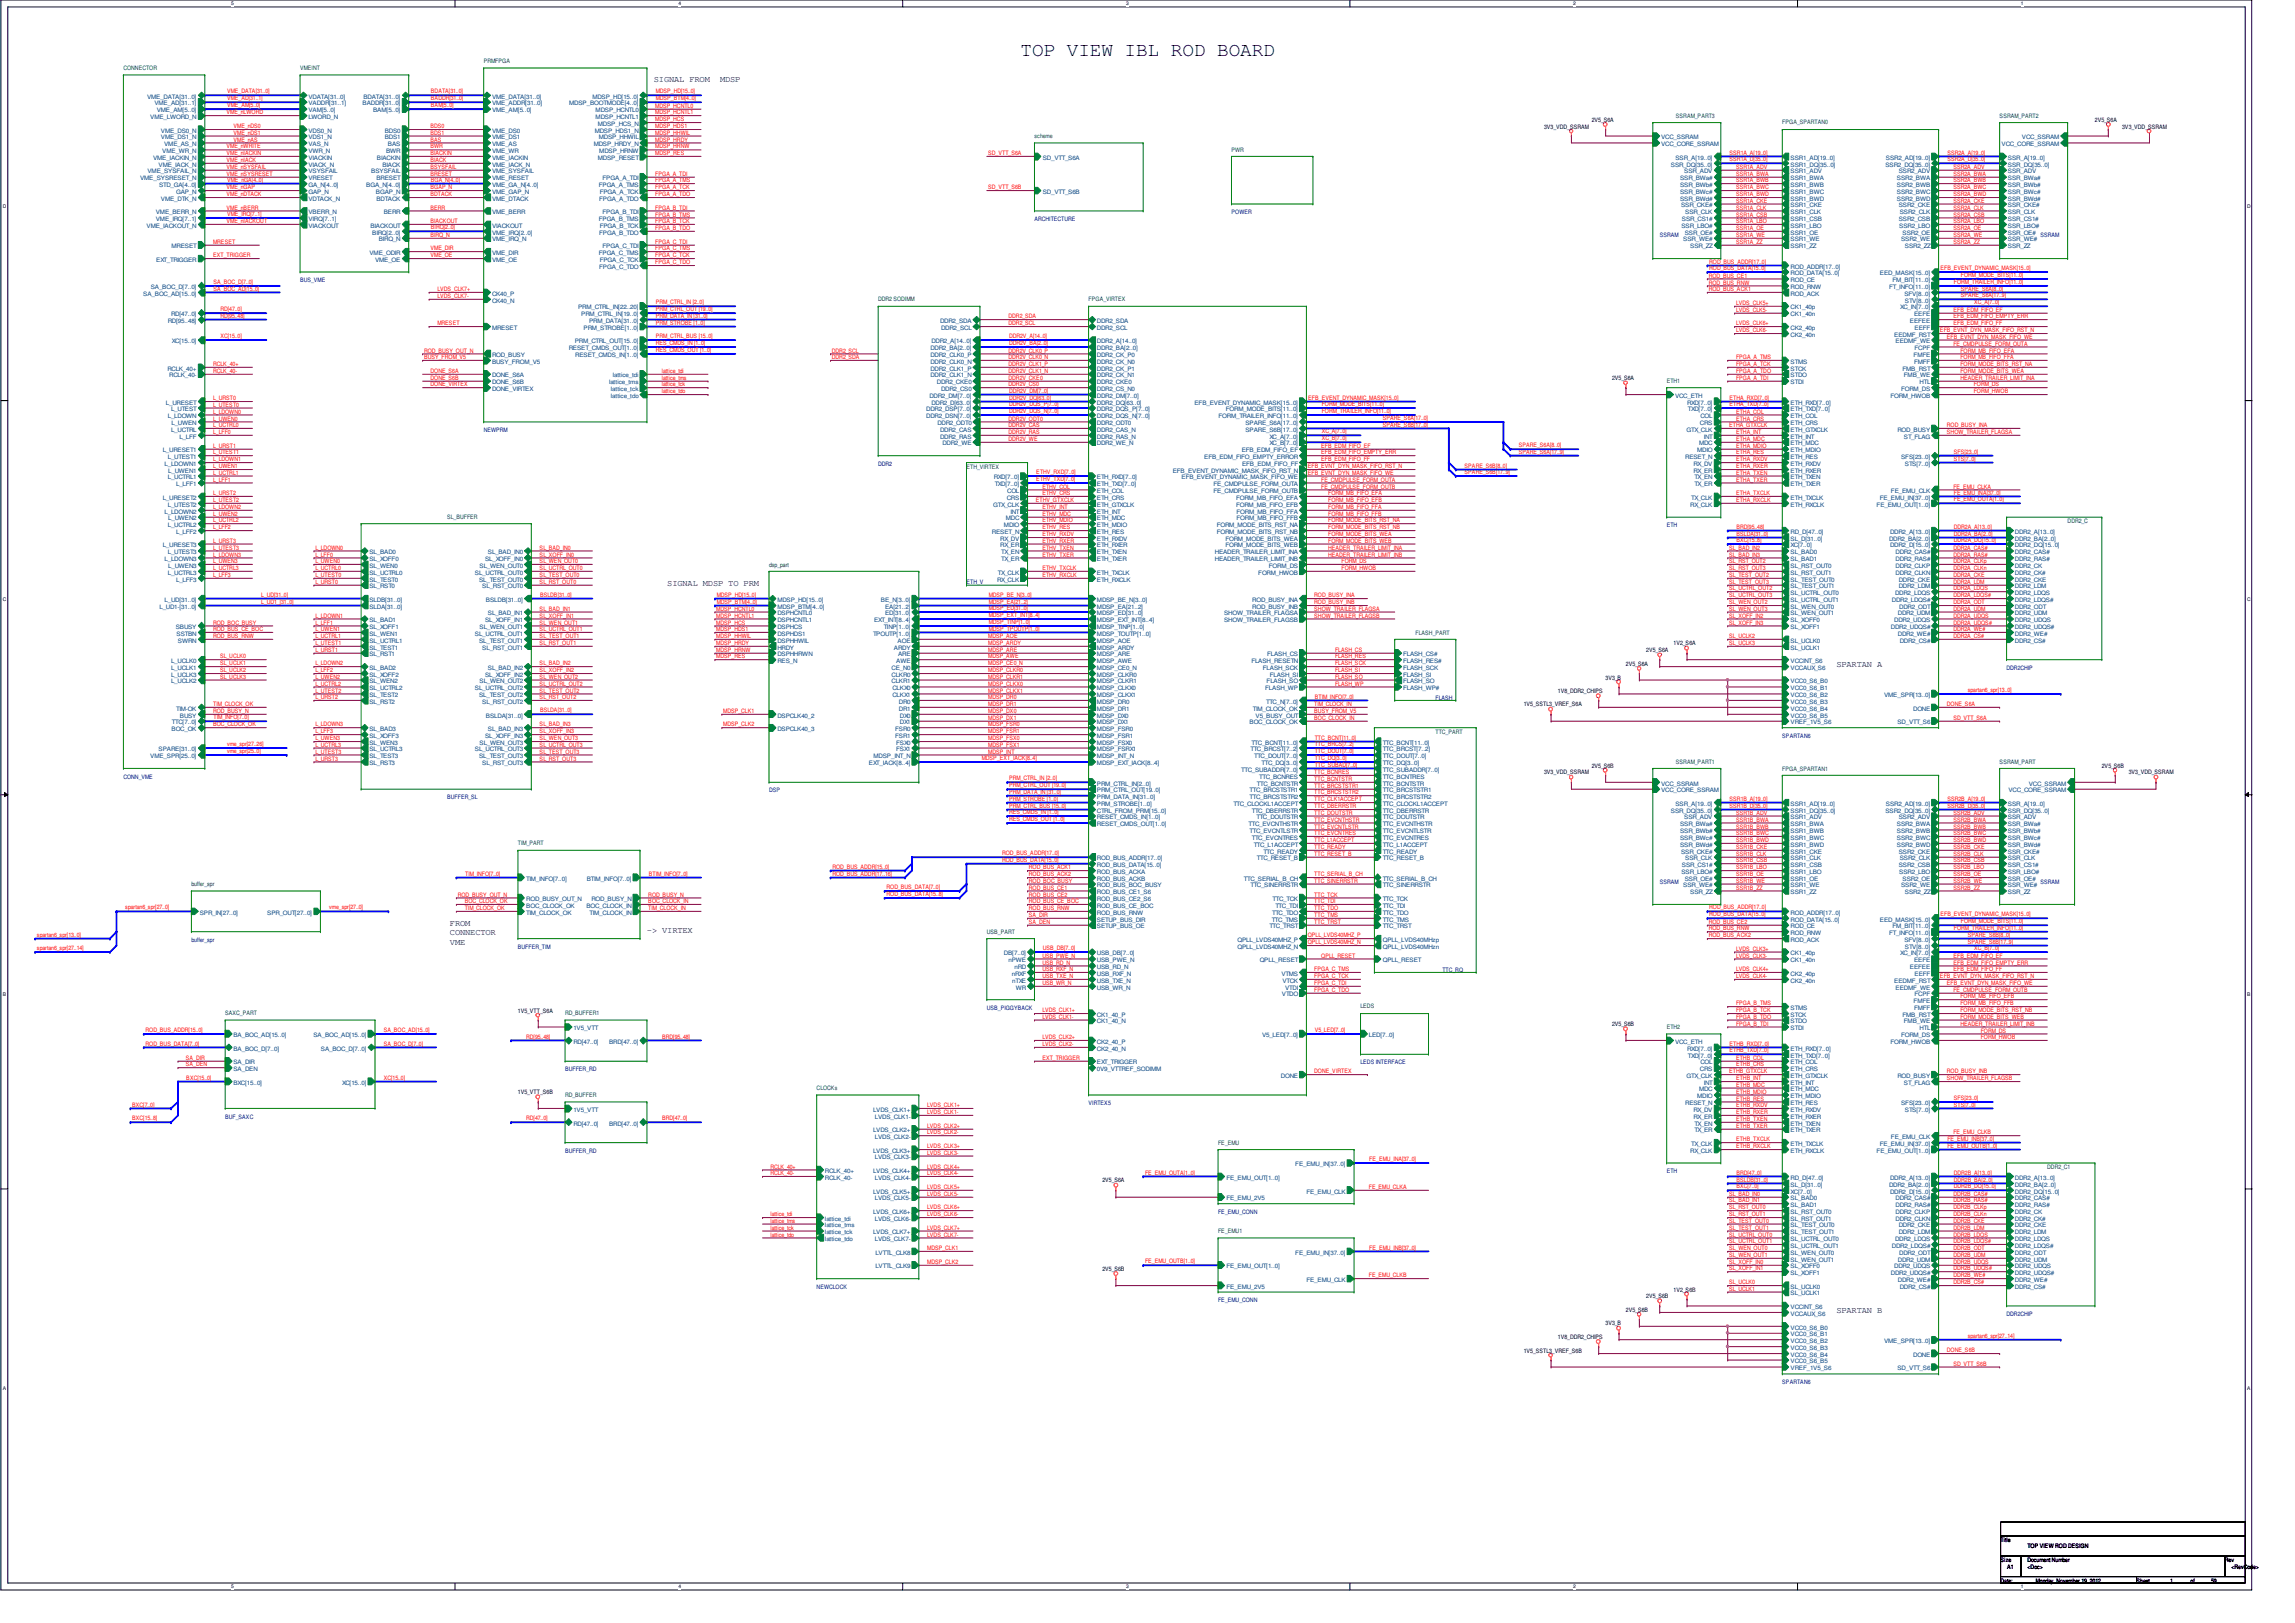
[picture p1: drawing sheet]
<svg xmlns="http://www.w3.org/2000/svg" width="420mm" height="297mm" viewBox="0 0 420 297" stroke-linecap="round" stroke-linejoin="round" font-family="sans-serif">
<defs><g id="words">
<text font-size="3.6" x="186.8" y="10.3">TOP VIEW IBL ROD BOARD</text>
<g font-size="1.6">
<text x="119.7" y="15.1">SIGNAL FROM</text>
<text x="131.8" y="15.1">MDSP</text>
<text x="122.2" y="107.2">SIGNAL MDSP TO PRM</text>
<text x="336.2" y="122.1">SPARTAN A</text>
<text x="82.4" y="169.4">FROM</text>
<text x="82.4" y="171.2">CONNECTOR</text>
<text x="82.4" y="173">VME</text>
<text x="118.4" y="170.7">-&gt; VIRTEX</text>
<text x="336.2" y="240.4">SPARTAN B</text>
</g>
<g font-size="1.1" fill="#004040">
<text x="88.6" y="11.6">PRMFPGA</text>
<text x="22.6" y="12.8">CONNECTOR</text>
<text x="54.9" y="12.8">VMEINT</text>
<text x="306.8" y="21.5">SSRAM_PART3</text>
<text x="326.3" y="22.8">FPGA_SPARTAN0</text>
<text x="366.1" y="21.5">SSRAM_PART2</text>
<text x="189.4" y="25.2">scheme</text>
<text x="225.5" y="27.8">PWR</text>
<text x="160.8" y="55.1">DDR2 SODIMM</text>
<text x="199.3" y="55.1">FPGA_VIRTEX</text>
<text x="305.1" y="70.1">ETH1</text>
<text x="176.9" y="85.8">ETH_VIRTEX</text>
<text x="81.9" y="95">SL_BUFFER</text>
<text x="378.5" y="95.8">DDR2_C</text>
<text x="140.8" y="103.7">dsp_part</text>
<text x="259.2" y="116.2">FLASH_PART</text>
<text x="262.8" y="134.3">TTC_PART</text>
<text x="306.8" y="139.8">SSRAM_PART1</text>
<text x="326.3" y="141.1">FPGA_SPARTAN1</text>
<text x="366.1" y="139.8">SSRAM_PART</text>
<text x="94.8" y="154.7">TIM_PART</text>
<text x="35" y="162.1">buffer_spr</text>
<text x="180.7" y="170.9">USB_PART</text>
<text x="41.2" y="185.8">SAXC_PART</text>
<text x="103.5" y="185.8">RD_BUFFER1</text>
<text x="249.1" y="184.6">LEDS</text>
<text x="305.1" y="188.3">ETH2</text>
<text x="103.5" y="200.7">RD_BUFFER</text>
<text x="149.5" y="199.5">CLOCKs</text>
<text x="223" y="209.5">FE_EMU</text>
<text x="374.8" y="214">DDR2_C1</text>
<text x="223" y="225.6">FE_EMU1</text>
</g>
<g font-size="1.1" fill="#f00">
<text x="41.6" y="17.1">VME_DATA[31..0]</text>
<text x="78.9" y="17.1">BDATA[31..0]</text>
<text x="120" y="17.1">MDSP_HD[15..0]</text>
<text x="41.5" y="20.9">VME_nLWORD</text>
<text x="41.6" y="18.4">VME_AD[31..1]</text>
<text x="41.6" y="19.6">VME_AM[5..0]</text>
<text x="42.7" y="23.5">VME_nDS0</text>
<text x="78.8" y="23.5">BDS0</text>
<text x="78.9" y="18.4">BADDR[31..0]</text>
<text x="78.9" y="19.6">BAM[5..0]</text>
<text x="120" y="19.7">MDSP_HCNTL0</text>
<text x="120" y="20.9">MDSP_HCNTL1</text>
<text x="120" y="22.2">MDSP_HCS</text>
<text x="120" y="23.5">MDSP_HDS1</text>
<text x="120" y="18.4">MDSP_BTM[4..0]</text>
<text x="41.5" y="27.2">VME_nWRITE</text>
<text x="41.5" y="28.4">VME_nIACKIN</text>
<text x="41.5" y="29.6">VME_nIACK</text>
<text x="42.7" y="24.6">VME_nDS1</text>
<text x="42.7" y="25.9">VME_nAS</text>
<text x="78.8" y="24.6">BDS1</text>
<text x="78.8" y="25.9">BAS</text>
<text x="78.8" y="27.2">BWR</text>
<text x="78.8" y="28.4">BIACKIN</text>
<text x="78.8" y="29.6">BIACK</text>
<text x="120" y="24.6">MDSP_HHWIL</text>
<text x="120" y="25.9">MDSP_HRDY</text>
<text x="120" y="27.2">MDSP_HRNW</text>
<text x="120" y="28.4">MDSP_RES</text>
<text x="180.9" y="28.4">SD_VTT_S6A</text>
<text x="316.6" y="28.3">SSR1A_A[19..0]</text>
<text x="316.6" y="29.5">SSR1A_D[35..0]</text>
<text x="356.5" y="28.3">SSR2A_A[19..0]</text>
<text x="356.5" y="29.5">SSR2A_D[35..0]</text>
<text x="41.5" y="30.9">VME_nSYSFAIL</text>
<text x="41.5" y="32.2">VME_nSYSRESET</text>
<text x="41.5" y="34.6">VME_nGAP</text>
<text x="41.5" y="35.9">VME_nDTACK</text>
<text x="41.6" y="33.3">VME_nGA[4..0]</text>
<text x="78.8" y="30.9">BSYSFAIL</text>
<text x="78.8" y="32.2">BRESET</text>
<text x="78.8" y="34.6">BGAP_N</text>
<text x="78.8" y="35.9">BDTACK</text>
<text x="78.9" y="33.3">BGA_N[4..0]</text>
<text x="120" y="32.2">FPGA_A_TDI</text>
<text x="120" y="33.4">FPGA_A_TMS</text>
<text x="120" y="34.6">FPGA_A_TCK</text>
<text x="120" y="35.9">FPGA_A_TDO</text>
<text x="180.9" y="34.6">SD_VTT_S6B</text>
<text x="317.8" y="35.9">SSR1A_BWD</text>
<text x="317.8" y="34.6">SSR1A_BWC</text>
<text x="317.8" y="33.4">SSR1A_BWB</text>
<text x="317.8" y="32.2">SSR1A_BWA</text>
<text x="317.8" y="30.9">SSR1A_ADV</text>
<text x="357.6" y="35.9">SSR2A_BWD</text>
<text x="357.6" y="34.6">SSR2A_BWC</text>
<text x="357.6" y="33.4">SSR2A_BWB</text>
<text x="357.6" y="32.2">SSR2A_BWA</text>
<text x="357.6" y="30.9">SSR2A_ADV</text>
<text x="41.5" y="38.4">VME_nBERR</text>
<text x="41.5" y="40.8">VME_nIACKOUT</text>
<text x="41.6" y="39.5">VME_IRQ[7..1]</text>
<text x="78.8" y="38.4">BERR</text>
<text x="78.8" y="40.8">BIACKOUT</text>
<text x="78.9" y="42">BIRQ[2..0]</text>
<text x="120" y="38.4">FPGA_B_TDI</text>
<text x="120" y="39.6">FPGA_B_TMS</text>
<text x="120" y="40.8">FPGA_B_TCK</text>
<text x="317.8" y="40.8">SSR1A_LBO</text>
<text x="317.8" y="39.6">SSR1A_CSB</text>
<text x="317.8" y="38.4">SSR1A_CLK</text>
<text x="317.8" y="37.1">SSR1A_CKE</text>
<text x="357.6" y="40.8">SSR2A_LBO</text>
<text x="357.6" y="39.6">SSR2A_CSB</text>
<text x="357.6" y="38.4">SSR2A_CLK</text>
<text x="357.6" y="37.1">SSR2A_CKE</text>
<text x="39" y="47.1">EXT_TRIGGER</text>
<text x="39" y="44.6">MRESET</text>
<text x="78.8" y="43.3">BIRQ_N</text>
<text x="78.8" y="45.8">VME_DIR</text>
<text x="78.8" y="47.1">VME_OE</text>
<text x="120" y="42.1">FPGA_B_TDO</text>
<text x="120" y="44.6">FPGA_C_TDI</text>
<text x="120" y="45.8">FPGA_C_TMS</text>
<text x="120" y="47.1">FPGA_C_TCK</text>
<text x="317.8" y="44.6">SSR1A_ZZ</text>
<text x="317.8" y="43.3">SSR1A_WE</text>
<text x="317.8" y="42.1">SSR1A_OE</text>
<text x="357.6" y="44.6">SSR2A_ZZ</text>
<text x="357.6" y="43.3">SSR2A_WE</text>
<text x="357.6" y="42.1">SSR2A_OE</text>
<text x="39.1" y="52">SA_BOC_D[7..0]</text>
<text x="39.1" y="53.2">SA_BOC_AD[15..0]</text>
<text x="80.1" y="53.3">LVDS_CLK7+</text>
<text x="120" y="48.3">FPGA_C_TDO</text>
<text x="312.8" y="50.8">ROD_BUS_CE1</text>
<text x="312.8" y="52.1">ROD_BUS_RNW</text>
<text x="312.8" y="53.3">ROD_BUS_ACK1</text>
<text x="312.9" y="48.3">ROD_BUS_ADDR[17..0]</text>
<text x="312.9" y="49.4">ROD_BUS_DATA[15..0]</text>
<text x="355.3" y="49.4">EFB_EVENT_DYNAMIC_MASK[15..0]</text>
<text x="357.7" y="52">FORM_TRAILER_INFO[11..0]</text>
<text x="359" y="53.2">SPARE_S6A[8..0]</text>
<text x="359" y="50.7">FORM_MODE_BITS[11..0]</text>
<text x="40.4" y="57">RD[47..0]</text>
<text x="40.4" y="58.2">RD[95..48]</text>
<text x="80.1" y="54.5">LVDS_CLK7-</text>
<text x="80.1" y="59.5">MRESET</text>
<text x="120" y="55.7">PRM_CTRL_IN [2..0]</text>
<text x="120" y="57">PRM_CTRL_OUT [19..0]</text>
<text x="120" y="58.2">PRM_DATA_IN [31..0]</text>
<text x="120" y="59.4">PRM_STROBE [1..0]</text>
<text x="184.6" y="58.3">DDR2_SDA</text>
<text x="184.6" y="59.5">DDR2_SCL</text>
<text x="317.8" y="55.8">LVDS_CLK5+</text>
<text x="317.8" y="57.1">LVDS_CLK5-</text>
<text x="317.8" y="59.5">LVDS_CLK6+</text>
<text x="357.6" y="57.1">EFB_EDM_FIFO_EF</text>
<text x="357.6" y="58.3">EFB_EDM_FIFO_EMPTY_ERR</text>
<text x="357.6" y="59.5">EFB_EDM_FIFO_FF</text>
<text x="359" y="54.4">SPARE_S6A[17..9]</text>
<text x="361.4" y="55.7">XC_A[7..0]</text>
<text x="40.4" y="61.9">XC[15..0]</text>
<text x="77.6" y="64.5">ROD_BUSY_OUT_N</text>
<text x="77.6" y="65.7">BUSY_FROM_V5</text>
<text x="120" y="61.9">PRM_CTRL_BUS [15..0]</text>
<text x="120" y="63.2">RES_CMDS_IN [1..0]</text>
<text x="120" y="64.4">RES_CMDS_OUT [1..0]</text>
<text x="152.3" y="64.5">DDR2_SCL</text>
<text x="152.3" y="65.7">DDR2_SDA</text>
<text x="184.6" y="65.7">DDR2V_CLK0_N</text>
<text x="184.6" y="64.5">DDR2V_CLK0_P</text>
<text x="184.7" y="61.9">DDR2V_A[14..0]</text>
<text x="184.7" y="63.2">DDR2V_BA[2..0]</text>
<text x="317.8" y="60.8">LVDS_CLK6-</text>
<text x="317.8" y="65.7">FPGA_A_TMS</text>
<text x="355.2" y="60.8">EFB_EVNT_DYN_MASK_FIFO_RST_N</text>
<text x="356.4" y="62">EFB_EVNT_DYN_MASK_FIFO_WE</text>
<text x="357.6" y="63.2">FE_CMDPULSE_FORM_OUTA</text>
<text x="358.9" y="64.5">FORM_MB_FIFO_EFA</text>
<text x="358.9" y="65.7">FORM_MB_FIFO_FFA</text>
<text x="39" y="67">RCLK_40+</text>
<text x="39" y="68.2">RCLK_40-</text>
<text x="78.8" y="70.7">DONE_VIRTEX</text>
<text x="78.8" y="69.5">DONE_S6B</text>
<text x="78.8" y="68.2">DONE_S6A</text>
<text x="121.1" y="68.2">lattice_tdi</text>
<text x="121.1" y="69.5">lattice_tms</text>
<text x="121.1" y="70.7">lattice_tck</text>
<text x="121.1" y="72">lattice_tdo</text>
<text x="184.6" y="70.7">DDR2V_CS0</text>
<text x="184.6" y="69.5">DDR2V_CKE0</text>
<text x="184.6" y="68.2">DDR2V_CLK1_N</text>
<text x="184.6" y="67">DDR2V_CLK1_P</text>
<text x="184.7" y="71.9">DDR2V_DM[7..0]</text>
<text x="317.8" y="67">FPGA_A_TCK</text>
<text x="317.8" y="68.2">FPGA_A_TDO</text>
<text x="317.8" y="69.5">FPGA_A_TDI</text>
<text x="358.9" y="67">FORM_MODE_BITS_RST_NA</text>
<text x="358.9" y="68.2">FORM_MODE_BITS_WEA</text>
<text x="358.9" y="69.5">HEADER_TRAILER_LIMIT_INA</text>
<text x="361.3" y="70.7">FORM_DS</text>
<text x="361.3" y="72">FORM_HWOB</text>
<text x="39" y="73.2">L_URST0</text>
<text x="39" y="74.4">L_UTEST0</text>
<text x="39" y="75.7">L_LDOWN0</text>
<text x="39" y="77">L_UWEN0</text>
<text x="184.6" y="77">DDR2V_ODT0</text>
<text x="184.7" y="75.6">DDR2V_DQS_N[7..0]</text>
<text x="184.7" y="74.3">DDR2V_DQS_P[7..0]</text>
<text x="184.7" y="73.2">DDR2V_DQ[63..0]</text>
<text x="239.5" y="73.2">EFB_EVENT_DYNAMIC_MASK[15..0]</text>
<text x="242" y="74.3">FORM_MODE_BITS[11..0]</text>
<text x="242" y="75.6">FORM_TRAILER_INFO[11..0]</text>
<text x="253.1" y="76.9">SPARE_S6A[17..0]</text>
<text x="316.6" y="73.2">ETHA_RXD[7..0]</text>
<text x="316.6" y="74.3">ETHA_TXD[7..0]</text>
<text x="317.8" y="75.7">ETHA_COL</text>
<text x="317.8" y="77">ETHA_CRS</text>
<text x="39" y="78.1">L_UCTRL0</text>
<text x="39" y="79.4">L_LFF0</text>
<text x="39" y="82">L_URST1</text>
<text x="39" y="83.1">L_UTEST1</text>
<text x="184.6" y="80.7">DDR2V_WE</text>
<text x="184.6" y="79.4">DDR2V_RAS</text>
<text x="184.6" y="78.1">DDR2V_CAS</text>
<text x="241.9" y="83.1">EFB_EDM_FIFO_EMPTY_ERR</text>
<text x="241.9" y="82">EFB_EDM_FIFO_EF</text>
<text x="242" y="79.3">XC_A[7..0]</text>
<text x="242" y="80.6">XC_B[7..0]</text>
<text x="253.1" y="78.1">SPARE_S6B[17..0]</text>
<text x="278" y="83.1">SPARE_S6A[17..9]</text>
<text x="278" y="81.9">SPARE_S6A[8..0]</text>
<text x="316.6" y="78.1">ETHA_GTXCLK</text>
<text x="317.8" y="79.4">ETHA_INT</text>
<text x="317.8" y="80.7">ETHA_MDC</text>
<text x="317.8" y="82">ETHA_MDIO</text>
<text x="317.8" y="83.1">ETHA_RES</text>
<text x="356.4" y="78.1">ROD_BUSY_INA</text>
<text x="356.4" y="79.4">SHOW_TRAILER_FLAGSA</text>
<text x="357.7" y="83.1">SFS[23..0]</text>
<text x="39" y="84.4">L_LDOWN1</text>
<text x="39" y="85.7">L_UWEN1</text>
<text x="39" y="86.9">L_UCTRL1</text>
<text x="39" y="88.1">L_LFF1</text>
<text x="189.7" y="86.8">ETHV_RXD[7..0]</text>
<text x="189.7" y="88.1">ETHV_TXD[7..0]</text>
<text x="190.8" y="89.4">ETHV_COL</text>
<text x="239.4" y="85.7">EFB_EVNT_DYN_MASK_FIFO_RST_N</text>
<text x="239.4" y="86.9">EFB_EVNT_DYN_MASK_FIFO_WE</text>
<text x="241.9" y="84.4">EFB_EDM_FIFO_FF</text>
<text x="241.9" y="88.1">FE_CMDPULSE_FORM_OUTA</text>
<text x="241.9" y="89.4">FE_CMDPULSE_FORM_OUTB</text>
<text x="268.1" y="86.8">SPARE_S6B[17..9]</text>
<text x="268.1" y="85.6">SPARE_S6B[8..0]</text>
<text x="317.8" y="84.4">ETHA_RXDV</text>
<text x="317.8" y="85.7">ETHA_RXER</text>
<text x="317.8" y="86.9">ETHA_TXEN</text>
<text x="317.8" y="88.1">ETHA_TXER</text>
<text x="357.6" y="89.4">FE_EMU_CLKA</text>
<text x="357.7" y="84.3">STS[7..0]</text>
<text x="39" y="90.6">L_URST2</text>
<text x="39" y="91.9">L_UTEST2</text>
<text x="39" y="93.1">L_LDOWN2</text>
<text x="39" y="94.4">L_UWEN2</text>
<text x="39" y="95.6">L_UCTRL2</text>
<text x="189.6" y="91.9">ETHV_GTXCLK</text>
<text x="190.8" y="90.6">ETHV_CRS</text>
<text x="190.8" y="93.1">ETHV_INT</text>
<text x="190.8" y="94.4">ETHV_MDC</text>
<text x="190.8" y="95.6">ETHV_MDIO</text>
<text x="243.2" y="90.6">FORM_MB_FIFO_EFA</text>
<text x="243.2" y="93.1">FORM_MB_FIFO_FFA</text>
<text x="243.2" y="91.9">FORM_MB_FIFO_EFB</text>
<text x="243.2" y="95.6">FORM_MODE_BITS_RST_NA</text>
<text x="243.2" y="94.4">FORM_MB_FIFO_FFB</text>
<text x="317.8" y="90.6">ETHA_TXCLK</text>
<text x="317.8" y="91.9">ETHA_RXCLK</text>
<text x="357.7" y="91.8">FE_EMU_OUTA[1..0]</text>
<text x="357.7" y="90.5">FE_EMU_INA[37..0]</text>
<text x="39" y="96.9">L_LFF2</text>
<text x="39" y="99.3">L_URST3</text>
<text x="39" y="100.6">L_UTEST3</text>
<text x="39" y="101.9">L_LDOWN3</text>
<text x="57.7" y="100.6">L_LDOWN0</text>
<text x="57.7" y="101.9">L_LFF0</text>
<text x="98.8" y="100.6">SL_BAD_IN0</text>
<text x="98.8" y="101.9">SL_XOFF_IN0</text>
<text x="190.8" y="96.9">ETHV_RES</text>
<text x="190.8" y="98.1">ETHV_RXDV</text>
<text x="190.8" y="99.3">ETHV_RXER</text>
<text x="190.8" y="100.6">ETHV_TXEN</text>
<text x="190.8" y="101.9">ETHV_TXER</text>
<text x="243.2" y="98.1">FORM_MODE_BITS_WEA</text>
<text x="243.2" y="96.9">FORM_MODE_BITS_RST_NB</text>
<text x="243.2" y="100.6">HEADER_TRAILER_LIMIT_INA</text>
<text x="243.2" y="99.3">FORM_MODE_BITS_WEB</text>
<text x="243.2" y="101.9">HEADER_TRAILER_LIMIT_INB</text>
<text x="316.6" y="101.9">SL_BAD_IN3</text>
<text x="316.6" y="100.6">SL_BAD_IN2</text>
<text x="317.9" y="96.8">BRD[95..48]</text>
<text x="317.9" y="98">BSLDA[31..0]</text>
<text x="317.9" y="99.2">BXC[15..8]</text>
<text x="357.6" y="101.9">DDR2A_RAS#</text>
<text x="357.6" y="100.6">DDR2A_CAS#</text>
<text x="357.7" y="99.2">DDR2A_DQ[15..0]</text>
<text x="357.7" y="98">DDR2A_BA[2..0]</text>
<text x="357.7" y="96.8">DDR2A_A[13..0]</text>
<text x="39" y="103">L_UWEN3</text>
<text x="39" y="104.3">L_UCTRL3</text>
<text x="39" y="105.6">L_LFF3</text>
<text x="57.7" y="103">L_UWEN0</text>
<text x="57.7" y="104.3">L_UCTRL0</text>
<text x="57.7" y="105.6">L_UTEST0</text>
<text x="57.7" y="106.8">L_URST0</text>
<text x="98.8" y="103">SL_WEN_OUT0</text>
<text x="98.8" y="104.3">SL_UCTRL_OUT0</text>
<text x="98.8" y="105.6">SL_TEST_OUT0</text>
<text x="98.8" y="106.8">SL_RST_OUT0</text>
<text x="190.8" y="105.6">ETHV_RXCLK</text>
<text x="190.8" y="104.3">ETHV_TXCLK</text>
<text x="245.6" y="104.3">FORM_HWOB</text>
<text x="245.6" y="103">FORM_DS</text>
<text x="316.6" y="106.8">SL_TEST_OUT3</text>
<text x="316.6" y="105.6">SL_TEST_OUT2</text>
<text x="316.6" y="104.3">SL_RST_OUT3</text>
<text x="316.6" y="103">SL_RST_OUT2</text>
<text x="357.6" y="106.8">DDR2A_LDM</text>
<text x="357.6" y="105.6">DDR2A_CKE</text>
<text x="357.6" y="104.3">DDR2A_CLKn</text>
<text x="357.6" y="103">DDR2A_CLKp</text>
<text x="47.8" y="109.2">L_UD[31..0]</text>
<text x="47.8" y="110.5">L_UD1_[31..0]</text>
<text x="57.7" y="113">L_LDOWN1</text>
<text x="98.8" y="111.8">SL_BAD_IN1</text>
<text x="98.8" y="113">SL_XOFF_IN1</text>
<text x="98.9" y="109.2">BSLDB[31..0]</text>
<text x="131.1" y="113">MDSP_HCNTL1</text>
<text x="131.1" y="111.8">MDSP_HCNTL0</text>
<text x="131.2" y="109.2">MDSP_HD[15..0]</text>
<text x="131.2" y="110.5">MDSP_BTM[4..0]</text>
<text x="181" y="109.2">MDSP_BE_N[3..0]</text>
<text x="181" y="110.5">MDSP_EA[21..2]</text>
<text x="181" y="111.7">MDSP_ED[31..0]</text>
<text x="181" y="112.9">MDSP_EXT_INT[8..4]</text>
<text x="240.6" y="109.3">ROD_BUSY_INA</text>
<text x="240.6" y="110.6">ROD_BUSY_INB</text>
<text x="240.6" y="111.8">SHOW_TRAILER_FLAGSA</text>
<text x="240.6" y="113">SHOW_TRAILER_FLAGSB</text>
<text x="316.6" y="113">SL_XOFF_IN2</text>
<text x="316.6" y="111.8">SL_WEN_OUT3</text>
<text x="316.6" y="110.6">SL_WEN_OUT2</text>
<text x="316.6" y="109.3">SL_UCTRL_OUT3</text>
<text x="316.6" y="108">SL_UCTRL_OUT2</text>
<text x="357.6" y="113">DDR2A_UDQS</text>
<text x="357.6" y="111.8">DDR2A_UDM</text>
<text x="357.6" y="110.6">DDR2A_ODT</text>
<text x="357.6" y="109.3">DDR2A_LDQS#</text>
<text x="357.6" y="108">DDR2A_LDQS</text>
<text x="39" y="116.8">ROD_BUS_RNW</text>
<text x="39" y="115.5">ROD_BUS_CE_BOC</text>
<text x="39" y="114.3">ROD_BOC_BUSY</text>
<text x="57.7" y="114.3">L_LFF1</text>
<text x="57.7" y="115.5">L_UWEN1</text>
<text x="57.7" y="116.8">L_UCTRL1</text>
<text x="57.7" y="118">L_UTEST1</text>
<text x="57.7" y="119.3">L_URST1</text>
<text x="98.8" y="114.3">SL_WEN_OUT1</text>
<text x="98.8" y="115.5">SL_UCTRL_OUT1</text>
<text x="98.8" y="116.8">SL_TEST_OUT1</text>
<text x="98.8" y="118">SL_RST_OUT1</text>
<text x="131.1" y="119.3">MDSP_HRNW</text>
<text x="131.1" y="118">MDSP_HRDY</text>
<text x="131.1" y="116.8">MDSP_HHWIL</text>
<text x="131.1" y="115.5">MDSP_HDS1</text>
<text x="131.1" y="114.3">MDSP_HCS</text>
<text x="180.9" y="116.8">MDSP_AOE</text>
<text x="180.9" y="118">MDSP_ARDY</text>
<text x="180.9" y="119.3">MDSP_ARE</text>
<text x="181" y="114.2">MDSP_TINP[1..0]</text>
<text x="181" y="115.4">MDSP_TPOUTP[1..0]</text>
<text x="244.4" y="119.3">FLASH_CS</text>
<text x="316.6" y="114.3">SL_XOFF_IN3</text>
<text x="316.6" y="116.8">SL_UCLK2</text>
<text x="316.6" y="118">SL_UCLK3</text>
<text x="357.6" y="116.8">DDR2A_CS#</text>
<text x="357.6" y="115.5">DDR2A_WE#</text>
<text x="357.6" y="114.3">DDR2A_UDQS#</text>
<text x="40.3" y="120.5">SL_UCLK0</text>
<text x="40.3" y="121.8">SL_UCLK1</text>
<text x="40.3" y="123">SL_UCLK2</text>
<text x="40.3" y="124.2">SL_UCLK3</text>
<text x="57.7" y="121.8">L_LDOWN2</text>
<text x="57.7" y="123">L_LFF2</text>
<text x="57.7" y="124.2">L_UWEN2</text>
<text x="57.7" y="125.5">L_UCTRL2</text>
<text x="98.8" y="121.8">SL_BAD_IN2</text>
<text x="98.8" y="123">SL_XOFF_IN2</text>
<text x="98.8" y="124.2">SL_WEN_OUT2</text>
<text x="98.8" y="125.5">SL_UCTRL_OUT2</text>
<text x="131.1" y="120.5">MDSP_RES</text>
<text x="180.9" y="120.5">MDSP_AWE</text>
<text x="180.9" y="121.8">MDSP_CE0_N</text>
<text x="180.9" y="123">MDSP_CLKR0</text>
<text x="180.9" y="124.2">MDSP_CLKR1</text>
<text x="180.9" y="125.5">MDSP_CLKX0</text>
<text x="244.4" y="121.8">FLASH_SCK</text>
<text x="244.4" y="123">FLASH_SI</text>
<text x="244.4" y="124.2">FLASH_SO</text>
<text x="244.4" y="125.5">FLASH_WP</text>
<text x="244.4" y="120.5">FLASH_RES</text>
<text x="39" y="129.2">TIM_CLOCK_OK</text>
<text x="39" y="130.5">ROD_BUSY_N</text>
<text x="39.1" y="131.7">TIM_INFO[7..0]</text>
<text x="57.7" y="126.7">L_UTEST2</text>
<text x="57.7" y="127.9">L_URST2</text>
<text x="98.8" y="126.7">SL_TEST_OUT2</text>
<text x="98.8" y="127.9">SL_RST_OUT2</text>
<text x="98.9" y="130.4">BSLDA[31..0]</text>
<text x="132.4" y="130.5">MDSP_CLK1</text>
<text x="180.9" y="126.7">MDSP_CLKX1</text>
<text x="180.9" y="127.9">MDSP_DR0</text>
<text x="180.9" y="129.2">MDSP_DR1</text>
<text x="180.9" y="130.5">MDSP_DX0</text>
<text x="180.9" y="131.7">MDSP_DX1</text>
<text x="240.6" y="129.2">TIM_CLOCK_IN</text>
<text x="240.6" y="130.5">BUSY_FROM_V5</text>
<text x="240.6" y="131.7">BOC_CLOCK_IN</text>
<text x="240.7" y="127.8">BTIM_INFO[7..0]</text>
<text x="356.4" y="129.2">DONE_S6A</text>
<text x="357.6" y="131.7">SD_VTT_S6A</text>
<text x="360.2" y="126.7">spartan6_spr[13..0]</text>
<text x="39" y="132.9">BOC_CLOCK_OK</text>
<text x="41.6" y="137.8">vme_spr[25..0]</text>
<text x="41.6" y="136.6">vme_spr[27..26]</text>
<text x="57.7" y="132.9">L_LDOWN3</text>
<text x="57.7" y="134.2">L_LFF3</text>
<text x="57.7" y="135.5">L_UWEN3</text>
<text x="57.7" y="136.7">L_UCTRL3</text>
<text x="57.7" y="137.9">L_UTEST3</text>
<text x="98.8" y="132.9">SL_BAD_IN3</text>
<text x="98.8" y="134.2">SL_XOFF_IN3</text>
<text x="98.8" y="135.5">SL_WEN_OUT3</text>
<text x="98.8" y="136.7">SL_UCTRL_OUT3</text>
<text x="98.8" y="137.9">SL_TEST_OUT3</text>
<text x="132.4" y="132.9">MDSP_CLK2</text>
<text x="180.9" y="132.9">MDSP_FSR0</text>
<text x="180.9" y="134.2">MDSP_FSR1</text>
<text x="180.9" y="135.5">MDSP_FSX0</text>
<text x="180.9" y="136.7">MDSP_FSX1</text>
<text x="180.9" y="137.9">MDSP_INT</text>
<text x="240.7" y="135.4">TTC_BCNT[11..0]</text>
<text x="240.7" y="136.6">TTC_BRCS[7..2]</text>
<text x="240.7" y="137.8">TTC_DOUT[7..0]</text>
<text x="57.7" y="139.2">L_URST3</text>
<text x="98.8" y="139.2">SL_RST_OUT3</text>
<text x="179.7" y="139.1">MDSP_EXT_IACK[8..4]</text>
<text x="184.7" y="142.8">PRM_CTRL_IN [2..0]</text>
<text x="240.6" y="141.6">TTC_BCNRES</text>
<text x="240.6" y="142.9">TTC_BCNTSTR</text>
<text x="240.7" y="139.1">TTC_DQ[3..0]</text>
<text x="240.7" y="140.3">TTC_SUBAD[7..0]</text>
<text x="184.7" y="145.3">PRM_DATA_IN [31..0]</text>
<text x="184.7" y="146.6">PRM_STROBE [1..0]</text>
<text x="184.7" y="144.1">PRM_CTRL_OUT [19..0]</text>
<text x="184.7" y="147.8">PRM_CTRL_BUS [15..0]</text>
<text x="184.7" y="149">RES_CMDS_IN [1..0]</text>
<text x="240.6" y="144.2">TTC_BRCSTSTR1</text>
<text x="240.6" y="145.4">TTC_BRCSTSTR2</text>
<text x="240.6" y="146.6">TTC_CLK1ACCEPT</text>
<text x="240.6" y="147.9">TTC_DBERRSTR</text>
<text x="240.6" y="149.1">TTC_DOUTSTR</text>
<text x="316.6" y="146.6">SSR1B_A[19..0]</text>
<text x="316.6" y="147.8">SSR1B_D[35..0]</text>
<text x="317.8" y="149.1">SSR1B_ADV</text>
<text x="356.5" y="146.6">SSR2B_A[19..0]</text>
<text x="356.5" y="147.8">SSR2B_D[35..0]</text>
<text x="357.6" y="149.1">SSR2B_ADV</text>
<text x="184.7" y="150.3">RES_CMDS_OUT [1..0]</text>
<text x="240.6" y="150.4">TTC_EVCNTHSTR</text>
<text x="240.6" y="151.6">TTC_EVCNTLSTR</text>
<text x="240.6" y="152.8">TTC_EVCNTRES</text>
<text x="240.6" y="154.1">TTC_L1ACCEPT</text>
<text x="240.6" y="155.4">TTC_READY</text>
<text x="317.8" y="150.4">SSR1B_BWA</text>
<text x="317.8" y="151.6">SSR1B_BWB</text>
<text x="317.8" y="152.8">SSR1B_BWC</text>
<text x="317.8" y="154.1">SSR1B_BWD</text>
<text x="317.8" y="155.4">SSR1B_CKE</text>
<text x="357.6" y="155.4">SSR2B_CKE</text>
<text x="357.6" y="154.1">SSR2B_BWD</text>
<text x="357.6" y="152.8">SSR2B_BWC</text>
<text x="357.6" y="151.6">SSR2B_BWB</text>
<text x="357.6" y="150.4">SSR2B_BWA</text>
<text x="85.2" y="160.3">TIM_INFO[7..0]</text>
<text x="118.8" y="160.3">BTIM_INFO[7..0]</text>
<text x="152.4" y="159">ROD_BUS_ADDR[15..0]</text>
<text x="152.4" y="160.3">ROD_BUS_ADDR[17..16]</text>
<text x="183.5" y="156.5">ROD_BUS_ADDR[17..0]</text>
<text x="183.5" y="157.7">ROD_BUS_DATA[15..0]</text>
<text x="188.4" y="159.1">ROD_BUS_ACK1</text>
<text x="188.4" y="160.4">ROD_BUS_ACK2</text>
<text x="188.4" y="161.5">ROD_BOC_BUSY</text>
<text x="240.6" y="156.6">TTC_RESET_B</text>
<text x="240.6" y="160.4">TTC_SERIAL_B_CH</text>
<text x="240.6" y="161.5">TTC_SINERRSTR</text>
<text x="317.8" y="156.6">SSR1B_CLK</text>
<text x="317.8" y="157.8">SSR1B_CSB</text>
<text x="317.8" y="159.1">SSR1B_LBO</text>
<text x="317.8" y="160.4">SSR1B_OE</text>
<text x="317.8" y="161.5">SSR1B_WE</text>
<text x="357.6" y="161.5">SSR2B_WE</text>
<text x="357.6" y="160.4">SSR2B_OE</text>
<text x="357.6" y="159.1">SSR2B_LBO</text>
<text x="357.6" y="157.8">SSR2B_CSB</text>
<text x="357.6" y="156.6">SSR2B_CLK</text>
<text x="22.9" y="166.5">spartan6_spr[27..0]</text>
<text x="60.3" y="166.5">vme_spr[27..0]</text>
<text x="83.8" y="164.1">ROD_BUSY_OUT_N</text>
<text x="85.1" y="166.5">TIM_CLOCK_OK</text>
<text x="85.1" y="165.3">BOC_CLOCK_OK</text>
<text x="118.7" y="166.5">TIM_CLOCK_IN</text>
<text x="118.7" y="164.1">ROD_BUSY_N</text>
<text x="118.7" y="165.3">BOC_CLOCK_IN</text>
<text x="162.3" y="162.7">ROD_BUS_DATA[7..0]</text>
<text x="162.3" y="164">ROD_BUS_DATA[15..8]</text>
<text x="188.4" y="167.8">SA_DIR</text>
<text x="188.4" y="166.5">ROD_BUS_RNW</text>
<text x="188.4" y="162.8">ROD_BUS_CE1</text>
<text x="188.4" y="164.1">ROD_BUS_CE2</text>
<text x="188.4" y="165.3">ROD_BUS_CE_BOC</text>
<text x="240.6" y="164.1">TTC_TCK</text>
<text x="240.6" y="165.3">TTC_TDI</text>
<text x="240.6" y="166.5">TTC_TDO</text>
<text x="240.6" y="167.8">TTC_TMS</text>
<text x="312.9" y="166.5">ROD_BUS_ADDR[17..0]</text>
<text x="312.9" y="167.7">ROD_BUS_DATA[15..0]</text>
<text x="317.8" y="162.8">SSR1B_ZZ</text>
<text x="355.3" y="167.7">EFB_EVENT_DYNAMIC_MASK[15..0]</text>
<text x="357.6" y="162.8">SSR2B_ZZ</text>
<text x="6.8" y="171.5">spartan6_spr[13..0]</text>
<text x="6.8" y="173.9">spartan6_spr[27..14]</text>
<text x="188.4" y="169.1">SA_DEN</text>
<text x="190.9" y="173.9">USB_DB[7..0]</text>
<text x="239.4" y="171.5">QPLL_LVDS40MHZ_P</text>
<text x="239.4" y="172.8">QPLL_LVDS40MHZ_N</text>
<text x="240.6" y="169.1">TTC_TRST</text>
<text x="312.8" y="169.1">ROD_BUS_CE2</text>
<text x="312.8" y="170.3">ROD_BUS_RNW</text>
<text x="312.8" y="171.5">ROD_BUS_ACK2</text>
<text x="317.8" y="174">LVDS_CLK3+</text>
<text x="357.7" y="170.2">FORM_TRAILER_INFO[11..0]</text>
<text x="359" y="169">FORM_MODE_BITS[11..0]</text>
<text x="360.2" y="171.5">SPARE_S6B[8..0]</text>
<text x="360.2" y="172.7">SPARE_S6B[17..9]</text>
<text x="361.4" y="173.9">XC_B[7..0]</text>
<text x="190.8" y="179">USB_TXE_N</text>
<text x="190.8" y="177.7">USB_RXF_N</text>
<text x="190.8" y="176.5">USB_RD_N</text>
<text x="190.8" y="175.3">USB_PWE_N</text>
<text x="240.6" y="177.7">FPGA_C_TMS</text>
<text x="240.6" y="179">FPGA_C_TCK</text>
<text x="241.9" y="175.3">QPLL_RESET</text>
<text x="317.8" y="175.3">LVDS_CLK3-</text>
<text x="317.8" y="177.7">LVDS_CLK4+</text>
<text x="317.8" y="179">LVDS_CLK4-</text>
<text x="355.2" y="179">EFB_EVNT_DYN_MASK_FIFO_RST_N</text>
<text x="357.6" y="175.3">EFB_EDM_FIFO_EF</text>
<text x="357.6" y="176.5">EFB_EDM_FIFO_EMPTY_ERR</text>
<text x="357.6" y="177.7">EFB_EDM_FIFO_FF</text>
<text x="190.8" y="180.3">USB_WR_N</text>
<text x="190.8" y="185.3">LVDS_CLK1+</text>
<text x="240.6" y="180.3">FPGA_C_TDI</text>
<text x="240.6" y="181.5">FPGA_C_TDO</text>
<text x="317.8" y="184">FPGA_B_TMS</text>
<text x="317.8" y="185.3">FPGA_B_TCK</text>
<text x="356.4" y="180.3">EFB_EVNT_DYN_MASK_FIFO_WE</text>
<text x="357.6" y="181.5">FE_CMDPULSE_FORM_OUTB</text>
<text x="358.9" y="182.7">FORM_MB_FIFO_EFB</text>
<text x="358.9" y="184">FORM_MB_FIFO_FFB</text>
<text x="358.9" y="185.3">FORM_MODE_BITS_RST_NB</text>
<text x="26.7" y="188.9">ROD_BUS_ADDR[15..0]</text>
<text x="26.7" y="191.3">ROD_BUS_DATA[7..0]</text>
<text x="70.3" y="188.9">SA_BOC_AD[15..0]</text>
<text x="70.3" y="191.3">SA_BOC_D[7..0]</text>
<text x="96.3" y="190.1">RD[95..48]</text>
<text x="121.2" y="190.1">BRD[95..48]</text>
<text x="190.8" y="186.4">LVDS_CLK1-</text>
<text x="190.8" y="190.2">LVDS_CLK2+</text>
<text x="190.8" y="191.4">LVDS_CLK2-</text>
<text x="240.7" y="188.9">V5_LED[7..0]</text>
<text x="316.6" y="191.3">ETHB_RXD[7..0]</text>
<text x="317.8" y="186.4">FPGA_B_TDO</text>
<text x="317.8" y="187.7">FPGA_B_TDI</text>
<text x="358.9" y="186.4">FORM_MODE_BITS_WEB</text>
<text x="358.9" y="187.7">HEADER_TRAILER_LIMIT_INB</text>
<text x="362.6" y="189">FORM_DS</text>
<text x="362.6" y="190.2">FORM_HWOB</text>
<text x="34" y="194">SA_DIR</text>
<text x="34" y="195.2">SA_DEN</text>
<text x="34.1" y="197.6">BXC[15..0]</text>
<text x="70.3" y="197.6">XC[15..0]</text>
<text x="190.8" y="194">EXT_TRIGGER</text>
<text x="240.6" y="196.4">DONE_VIRTEX</text>
<text x="316.6" y="196.4">ETHB_GTXCLK</text>
<text x="316.6" y="192.6">ETHB_TXD[7..0]</text>
<text x="317.8" y="194">ETHB_COL</text>
<text x="317.8" y="195.2">ETHB_CRS</text>
<text x="317.8" y="197.7">ETHB_INT</text>
<text x="356.4" y="196.4">ROD_BUSY_INB</text>
<text x="356.4" y="197.7">SHOW_TRAILER_FLAGSB</text>
<text x="24.2" y="202.5">BXC[7..0]</text>
<text x="169.7" y="202.6">LVDS_CLK1+</text>
<text x="169.7" y="203.9">LVDS_CLK1-</text>
<text x="317.8" y="198.9">ETHB_MDC</text>
<text x="317.8" y="200.2">ETHB_MDIO</text>
<text x="317.8" y="201.4">ETHB_RES</text>
<text x="317.8" y="202.6">ETHB_RXDV</text>
<text x="317.8" y="203.9">ETHB_RXER</text>
<text x="357.7" y="202.5">STS[7..0]</text>
<text x="357.7" y="201.3">SFS[23..0]</text>
<text x="24.2" y="205.1">BXC[15..8]</text>
<text x="96.3" y="205.1">RD[47..0]</text>
<text x="121.2" y="205.1">BRD[47..0]</text>
<text x="169.7" y="206.4">LVDS_CLK2+</text>
<text x="169.7" y="207.6">LVDS_CLK2-</text>
<text x="317.8" y="205.1">ETHB_TXEN</text>
<text x="317.8" y="206.4">ETHB_TXER</text>
<text x="317.8" y="208.9">ETHB_TXCLK</text>
<text x="356.5" y="208.8">FE_EMU_INB[37..0]</text>
<text x="357.6" y="207.6">FE_EMU_CLKB</text>
<text x="141" y="213.9">RCLK_40+</text>
<text x="141" y="215.1">RCLK_40-</text>
<text x="169.7" y="210.1">LVDS_CLK3+</text>
<text x="169.7" y="211.3">LVDS_CLK3-</text>
<text x="169.7" y="213.9">LVDS_CLK4+</text>
<text x="169.7" y="215.1">LVDS_CLK4-</text>
<text x="209.6" y="215">FE_EMU_OUTA[1..0]</text>
<text x="250.7" y="212.5">FE_EMU_INA[37..0]</text>
<text x="317.8" y="210.1">ETHB_RXCLK</text>
<text x="317.9" y="215">BRD[47..0]</text>
<text x="356.5" y="210.1">FE_EMU_OUTB[1..0]</text>
<text x="357.7" y="215">DDR2B_A[13..0]</text>
<text x="169.7" y="217.6">LVDS_CLK5+</text>
<text x="169.7" y="218.9">LVDS_CLK5-</text>
<text x="169.7" y="221.3">LVDS_CLK6+</text>
<text x="250.6" y="217.6">FE_EMU_CLKA</text>
<text x="316.6" y="221.3">SL_RST_OUT0</text>
<text x="316.6" y="220">SL_BAD_IN1</text>
<text x="316.6" y="218.9">SL_BAD_IN0</text>
<text x="317.9" y="216.2">BSLDB[31..0]</text>
<text x="317.9" y="217.5">BXC[7..0]</text>
<text x="357.6" y="221.3">DDR2B_CLKp</text>
<text x="357.6" y="220">DDR2B_RAS#</text>
<text x="357.6" y="218.9">DDR2B_CAS#</text>
<text x="357.7" y="217.5">DDR2B_DQ[15..0]</text>
<text x="357.7" y="216.2">DDR2B_BA[2..0]</text>
<text x="141" y="222.6">lattice_tdi</text>
<text x="141" y="223.8">lattice_tms</text>
<text x="141" y="225">lattice_tck</text>
<text x="141" y="226.3">lattice_tdo</text>
<text x="169.7" y="222.6">LVDS_CLK6-</text>
<text x="169.7" y="225">LVDS_CLK7+</text>
<text x="169.7" y="226.3">LVDS_CLK7-</text>
<text x="316.6" y="227.5">SL_UCTRL_OUT1</text>
<text x="316.6" y="226.3">SL_UCTRL_OUT0</text>
<text x="316.6" y="225">SL_TEST_OUT1</text>
<text x="316.6" y="223.8">SL_TEST_OUT0</text>
<text x="316.6" y="222.6">SL_RST_OUT1</text>
<text x="357.6" y="227.5">DDR2B_LDQS#</text>
<text x="357.6" y="226.3">DDR2B_LDQS</text>
<text x="357.6" y="225">DDR2B_LDM</text>
<text x="357.6" y="223.8">DDR2B_CKE</text>
<text x="357.6" y="222.6">DDR2B_CLKn</text>
<text x="169.7" y="228.8">MDSP_CLK1</text>
<text x="169.7" y="231.3">MDSP_CLK2</text>
<text x="209.6" y="231.2">FE_EMU_OUTB[1..0]</text>
<text x="250.6" y="233.8">FE_EMU_CLKB</text>
<text x="250.7" y="228.7">FE_EMU_INB[37..0]</text>
<text x="316.6" y="232.5">SL_XOFF_IN1</text>
<text x="316.6" y="231.3">SL_XOFF_IN0</text>
<text x="316.6" y="230">SL_WEN_OUT1</text>
<text x="316.6" y="228.8">SL_WEN_OUT0</text>
<text x="357.6" y="233.8">DDR2B_WE#</text>
<text x="357.6" y="232.5">DDR2B_UDQS#</text>
<text x="357.6" y="231.3">DDR2B_UDQS</text>
<text x="357.6" y="230">DDR2B_UDM</text>
<text x="357.6" y="228.8">DDR2B_ODT</text>
<text x="316.6" y="235">SL_UCLK0</text>
<text x="316.6" y="236.2">SL_UCLK1</text>
<text x="357.6" y="235">DDR2B_CS#</text>
<text x="360.2" y="244.9">spartan6_spr[27..14]</text>
<text x="356.4" y="247.5">DONE_S6B</text>
<text x="357.6" y="249.9">SD_VTT_S6B</text>
</g>
<g font-size="1.1" fill="#004080">
<text x="26.9" y="18">VME_DATA[31..0]</text>
<text x="27.5" y="21.8">VME_LWORD_N</text>
<text x="28.3" y="19.3">VME_AD[31..1]</text>
<text x="28.7" y="20.6">VME_AM[5..0]</text>
<text x="56.5" y="18">VDATA[31..0]</text>
<text x="56.5" y="19.3">VADDR[31..1]</text>
<text x="56.5" y="21.8">LWORD_N</text>
<text x="56.5" y="20.6">VAM[5..0]</text>
<text x="66.4" y="19.3">BADDR[31..0]</text>
<text x="66.5" y="18">BDATA[31..0]</text>
<text x="68.3" y="20.6">BAM[5..0]</text>
<text x="90.1" y="20.6">VME_AM[5..0]</text>
<text x="90.1" y="19.3">VME_ADDR[31..0]</text>
<text x="90.1" y="18">VME_DATA[31..0]</text>
<text x="104.2" y="19.3">MDSP_BOOTMODE[4..0]</text>
<text x="108.4" y="18">MDSP_HD[15..0]</text>
<text x="109" y="20.6">MDSP_HCNTL0</text>
<text x="109" y="21.8">MDSP_HCNTL1</text>
<text x="109.5" y="23">MDSP_HCS_N</text>
<text x="28" y="29.2">VME_IACKIN_N</text>
<text x="29.5" y="24.3">VME_DS0_N</text>
<text x="29.5" y="25.5">VME_DS1_N</text>
<text x="29.7" y="28">VME_WR_N</text>
<text x="30" y="26.8">VME_AS_N</text>
<text x="56.5" y="29.2">VIACKIN</text>
<text x="56.5" y="26.8">VAS_N</text>
<text x="56.5" y="24.3">VDS0_N</text>
<text x="56.5" y="25.5">VDS1_N</text>
<text x="56.5" y="28">VWR_N</text>
<text x="69" y="29.2">BIACKIN</text>
<text x="70.4" y="24.3">BDS0</text>
<text x="70.4" y="25.5">BDS1</text>
<text x="70.7" y="28">BWR</text>
<text x="71" y="26.8">BAS</text>
<text x="90.1" y="26.8">VME_AS</text>
<text x="90.1" y="28">VME_WR</text>
<text x="90.1" y="29.2">VME_IACKIN</text>
<text x="90.1" y="24.3">VME_DS0</text>
<text x="90.1" y="25.5">VME_DS1</text>
<text x="108.7" y="26.8">MDSP_HRDY_N</text>
<text x="108.9" y="24.3">MDSP_HDS1_N</text>
<text x="109.5" y="29.2">MDSP_RESET</text>
<text x="109.6" y="25.5">MDSP_HHWIL</text>
<text x="109.7" y="28">MDSP_HRNW</text>
<text x="190.9" y="29.2">SD_VTT_S6A</text>
<text x="304.1" y="25.5">VCC_SSRAM</text>
<text x="304.1" y="26.8">VCC_CORE_SSRAM</text>
<text x="306.7" y="29.2">SSR_A[19..0]</text>
<text x="327.8" y="29.2">SSR1_AD[19..0]</text>
<text x="345.3" y="29.2">SSR2_AD[19..0]</text>
<text x="366.4" y="26.8">VCC_CORE_SSRAM</text>
<text x="367.6" y="29.2">SSR_A[19..0]</text>
<text x="370.2" y="25.5">VCC_SSRAM</text>
<text x="25.6" y="33">VME_SYSRESET_N</text>
<text x="27" y="31.8">VME_SYSFAIL_N</text>
<text x="29" y="30.5">VME_IACK_N</text>
<text x="29.1" y="34.2">STD_GA[4..0]</text>
<text x="32.2" y="35.5">GAP_N</text>
<text x="56.5" y="30.5">VIACK_N</text>
<text x="56.5" y="34.2">GA_N[4..0]</text>
<text x="56.5" y="35.5">GAP_N</text>
<text x="56.5" y="31.8">VSYSFAIL</text>
<text x="56.5" y="33">VRESET</text>
<text x="67" y="34.2">BGA_N[4..0]</text>
<text x="68" y="31.8">BSYSFAIL</text>
<text x="68.8" y="35.5">BGAP_N</text>
<text x="68.9" y="33">BRESET</text>
<text x="70" y="30.5">BIACK</text>
<text x="90.1" y="33">VME_RESET</text>
<text x="90.1" y="30.5">VME_IACK_N</text>
<text x="90.1" y="31.8">VME_SYSFAIL</text>
<text x="90.1" y="35.5">VME_GAP_N</text>
<text x="90.1" y="34.2">VME_GA_N[4..0]</text>
<text x="109.6" y="34.2">FPGA_A_TMS</text>
<text x="109.8" y="35.5">FPGA_A_TCK</text>
<text x="110.3" y="33">FPGA_A_TDI</text>
<text x="190.9" y="35.5">SD_VTT_S6B</text>
<text x="305.9" y="30.5">SSR_DQ[35..0]</text>
<text x="307.6" y="33">SSR_BWa#</text>
<text x="307.6" y="34.2">SSR_BWb#</text>
<text x="307.6" y="35.5">SSR_BWc#</text>
<text x="308.3" y="31.8">SSR_ADV</text>
<text x="327.8" y="30.5">SSR1_DQ[35..0]</text>
<text x="327.8" y="31.8">SSR1_ADV</text>
<text x="327.8" y="33">SSR1_BWA</text>
<text x="327.8" y="34.2">SSR1_BWB</text>
<text x="327.8" y="35.5">SSR1_BWC</text>
<text x="345.2" y="30.5">SSR2_DQ[35..0]</text>
<text x="347.3" y="34.2">SSR2_BWB</text>
<text x="347.3" y="33">SSR2_BWA</text>
<text x="347.3" y="35.5">SSR2_BWC</text>
<text x="347.6" y="31.8">SSR2_ADV</text>
<text x="367.6" y="30.5">SSR_DQ[35..0]</text>
<text x="367.6" y="31.8">SSR_ADV</text>
<text x="367.6" y="33">SSR_BWa#</text>
<text x="367.6" y="34.2">SSR_BWb#</text>
<text x="367.6" y="35.5">SSR_BWc#</text>
<text x="26.8" y="41.7">VME_IACKOUT_N</text>
<text x="28.5" y="40.5">VME_IRQ[7..1]</text>
<text x="28.5" y="39.2">VME_BERR_N</text>
<text x="29.5" y="36.7">VME_DTK_N</text>
<text x="56.5" y="40.5">VIRQ[7..1]</text>
<text x="56.5" y="41.7">VIACKOUT</text>
<text x="56.5" y="36.7">VDTACK_N</text>
<text x="56.5" y="39.2">VBERR_N</text>
<text x="67.8" y="41.7">BIACKOUT</text>
<text x="68.9" y="36.7">BDTACK</text>
<text x="70.3" y="39.2">BERR</text>
<text x="90.1" y="41.7">VIACKOUT</text>
<text x="90.1" y="39.2">VME_BERR</text>
<text x="90.1" y="36.7">VME_DTACK</text>
<text x="109.6" y="40.5">FPGA_B_TMS</text>
<text x="109.7" y="36.7">FPGA_A_TDO</text>
<text x="109.8" y="41.7">FPGA_B_TCK</text>
<text x="110.3" y="39.2">FPGA_B_TDI</text>
<text x="307.6" y="36.7">SSR_BWd#</text>
<text x="307.8" y="37.9">SSR_CKE#</text>
<text x="307.8" y="41.7">SSR_LBO#</text>
<text x="307.9" y="40.5">SSR_CS1#</text>
<text x="308.5" y="39.2">SSR_CLK</text>
<text x="327.8" y="37.9">SSR1_CKE</text>
<text x="327.8" y="39.2">SSR1_CLK</text>
<text x="327.8" y="40.5">SSR1_CSB</text>
<text x="327.8" y="41.7">SSR1_LBO</text>
<text x="327.8" y="36.7">SSR1_BWD</text>
<text x="347.3" y="36.7">SSR2_BWD</text>
<text x="347.6" y="37.9">SSR2_CKE</text>
<text x="347.6" y="40.5">SSR2_CSB</text>
<text x="347.7" y="41.7">SSR2_LBO</text>
<text x="347.8" y="39.2">SSR2_CLK</text>
<text x="367.6" y="39.2">SSR_CLK</text>
<text x="367.6" y="37.9">SSR_CKE#</text>
<text x="367.6" y="40.5">SSR_CS1#</text>
<text x="367.6" y="41.7">SSR_LBO#</text>
<text x="367.6" y="36.7">SSR_BWd#</text>
<text x="28.6" y="47.9">EXT_TRIGGER</text>
<text x="31.4" y="45.5">MRESET</text>
<text x="67.6" y="46.7">VME_ODIR</text>
<text x="68.1" y="42.9">BIRQ[2..0]</text>
<text x="68.7" y="47.9">VME_OE</text>
<text x="69.3" y="44.2">BIRQ_N</text>
<text x="90.1" y="46.7">VME_DIR</text>
<text x="90.1" y="44.2">VME_IRQ_N</text>
<text x="90.1" y="47.9">VME_OE</text>
<text x="90.1" y="42.9">VME_IRQ[2..0]</text>
<text x="109.6" y="46.7">FPGA_C_TMS</text>
<text x="109.7" y="42.9">FPGA_B_TDO</text>
<text x="109.8" y="47.9">FPGA_C_TCK</text>
<text x="110.3" y="45.5">FPGA_C_TDI</text>
<text x="308.2" y="44.2">SSR_WE#</text>
<text x="308.4" y="42.9">SSR_OE#</text>
<text x="309.4" y="45.5">SSR_ZZ</text>
<text x="327.8" y="42.9">SSR1_OE</text>
<text x="327.8" y="44.2">SSR1_WE</text>
<text x="327.8" y="45.5">SSR1_ZZ</text>
<text x="348.1" y="44.2">SSR2_WE</text>
<text x="348.3" y="42.9">SSR2_OE</text>
<text x="348.7" y="45.5">SSR2_ZZ</text>
<text x="367.6" y="44.2">SSR_WE#</text>
<text x="367.6" y="42.9">SSR_OE#</text>
<text x="367.6" y="45.5">SSR_ZZ</text>
<text x="27.6" y="52.9">SA_BOC_D[7..0]</text>
<text x="109.7" y="49.2">FPGA_C_TDO</text>
<text x="327.8" y="50.4">ROD_DATA[15..0]</text>
<text x="327.8" y="51.6">ROD_CE</text>
<text x="327.8" y="52.9">ROD_RNW</text>
<text x="327.8" y="49.2">ROD_ADDR[17..0]</text>
<text x="344.2" y="50.4">EED_MASK[15..0]</text>
<text x="345.9" y="52.9">FT_INFO[11..0]</text>
<text x="346.4" y="51.6">FM_BIT[11..0]</text>
<text x="26.2" y="54.1">SA_BOC_AD[15..0]</text>
<text x="30.7" y="59.1">RD[95..48]</text>
<text x="31.3" y="57.9">RD[47..0]</text>
<text x="90.1" y="54.1">CK40_P</text>
<text x="90.1" y="55.4">CK40_N</text>
<text x="105.8" y="56.6">PRM_CTRL_IN[22..20]</text>
<text x="106.4" y="57.9">PRM_CTRL_IN[19..0]</text>
<text x="107.9" y="59.1">PRM_DATA[31..0]</text>
<text x="172.1" y="59.1">DDR2_SDA</text>
<text x="200.8" y="59.1">DDR2_SDA</text>
<text x="327.8" y="56.6">CK1_40p</text>
<text x="327.8" y="57.9">CK1_40n</text>
<text x="327.8" y="54.1">ROD_ACK</text>
<text x="347.9" y="56.6">XC_IN[7..0]</text>
<text x="348.6" y="54.1">SFV[8..0]</text>
<text x="348.7" y="55.4">STV[8..0]</text>
<text x="349.7" y="59.1">EEFEE</text>
<text x="350.4" y="57.9">EEFE</text>
<text x="31.5" y="62.8">XC[15..0]</text>
<text x="90.1" y="65.4">ROD_BUSY</text>
<text x="90.1" y="60.4">MRESET</text>
<text x="104.1" y="64.1">RESET_CMDS_OUT[1..0]</text>
<text x="105.2" y="62.8">PRM_CTRL_OUT[15..0]</text>
<text x="105.3" y="65.4">RESET_CMDS_IN[1..0]</text>
<text x="106.8" y="60.4">PRM_STROBE[1..0]</text>
<text x="170.3" y="65.4">DDR2_CLK0_P</text>
<text x="170.3" y="64.1">DDR2_BA[2..0]</text>
<text x="170.5" y="62.8">DDR2_A[14..0]</text>
<text x="172.3" y="60.4">DDR2_SCL</text>
<text x="200.8" y="62.8">DDR2_A[14..0]</text>
<text x="200.8" y="64.1">DDR2_BA[2..0]</text>
<text x="200.8" y="65.4">DDR2_CK_P0</text>
<text x="200.8" y="60.4">DDR2_SCL</text>
<text x="327.8" y="60.4">CK2_40p</text>
<text x="327.8" y="61.6">CK2_40n</text>
<text x="346.8" y="61.6">EEDMF_RST</text>
<text x="347" y="62.8">EEDMF_WE</text>
<text x="350.3" y="65.4">FMFE</text>
<text x="350.5" y="60.4">EEFF</text>
<text x="350.5" y="64.1">FCPF</text>
<text x="30.6" y="67.8">RCLK_40+</text>
<text x="31" y="69.1">RCLK_40-</text>
<text x="90.1" y="66.5">BUSY_FROM_V5</text>
<text x="90.1" y="70.4">DONE_S6B</text>
<text x="90.1" y="71.5">DONE_VIRTEX</text>
<text x="90.1" y="69.1">DONE_S6A</text>
<text x="111.5" y="70.4">lattice_tms</text>
<text x="111.8" y="71.5">lattice_tck</text>
<text x="112.2" y="69.1">lattice_tdi</text>
<text x="170.3" y="66.5">DDR2_CLK0_N</text>
<text x="170.3" y="69.1">DDR2_CLK1_N</text>
<text x="170.3" y="67.8">DDR2_CLK1_P</text>
<text x="171.5" y="70.4">DDR2_CKE0</text>
<text x="172.3" y="71.5">DDR2_CS0</text>
<text x="200.8" y="70.4">DDR2_CKE0</text>
<text x="200.8" y="71.5">DDR2_CS_N0</text>
<text x="200.8" y="67.8">DDR2_CK_P1</text>
<text x="200.8" y="66.5">DDR2_CK_N0</text>
<text x="200.8" y="69.1">DDR2_CK_N1</text>
<text x="327.8" y="66.5">STMS</text>
<text x="327.8" y="67.8">STCK</text>
<text x="327.8" y="69.1">STDO</text>
<text x="327.8" y="70.4">STDI</text>
<text x="348.1" y="71.5">FORM_DS</text>
<text x="348.3" y="67.8">FMB_RST</text>
<text x="348.6" y="69.1">FMB_WE</text>
<text x="350.4" y="66.5">FMFF</text>
<text x="351.4" y="70.4">HTL</text>
<text x="30.4" y="74.1">L_URESET</text>
<text x="30.7" y="76.5">L_LDOWN</text>
<text x="31.3" y="75.3">L_UTEST</text>
<text x="31.4" y="77.8">L_UWEN</text>
<text x="111.8" y="72.8">lattice_tdo</text>
<text x="169.6" y="76.5">DDR2_DSN[7..0]</text>
<text x="169.6" y="75.3">DDR2_DSP[7..0]</text>
<text x="170.2" y="72.8">DDR2_DM[7..0]</text>
<text x="170.5" y="74.1">DDR2_D[63..0]</text>
<text x="171.6" y="77.8">DDR2_ODT0</text>
<text x="200.8" y="75.3">DDR2_DQS_P[7..0]</text>
<text x="200.8" y="74.1">DDR2_DQ[63..0]</text>
<text x="200.8" y="77.8">DDR2_ODT0</text>
<text x="200.8" y="72.8">DDR2_DM[7..0]</text>
<text x="200.8" y="76.5">DDR2_DQS_N[7..0]</text>
<text x="218.7" y="74.1">EFB_EVENT_DYNAMIC_MASK[15..0]</text>
<text x="223.1" y="76.5">FORM_TRAILER_INFO[11..0]</text>
<text x="224.4" y="75.3">FORM_MODE_BITS[11..0]</text>
<text x="228" y="77.8">SPARE_S6A[17..0]</text>
<text x="306.7" y="72.8">VCC_ETH</text>
<text x="308.9" y="74.1">RXD[7..0]</text>
<text x="309" y="75.3">TXD[7..0]</text>
<text x="311.2" y="77.8">CRS</text>
<text x="311.3" y="76.5">COL</text>
<text x="327.8" y="76.5">ETH_COL</text>
<text x="327.8" y="77.8">ETH_CRS</text>
<text x="327.8" y="75.3">ETH_TXD[7..0]</text>
<text x="327.8" y="74.1">ETH_RXD[7..0]</text>
<text x="346.1" y="72.8">FORM_HWOB</text>
<text x="29.8" y="82.8">L_URESET1</text>
<text x="30.7" y="84">L_UTEST1</text>
<text x="31.3" y="79">L_UCTRL</text>
<text x="32.8" y="80.3">L_LFF</text>
<text x="172.1" y="80.3">DDR2_RAS</text>
<text x="172.1" y="79">DDR2_CAS</text>
<text x="172.5" y="81.5">DDR2_WE</text>
<text x="200.8" y="79">DDR2_CAS_N</text>
<text x="200.8" y="80.3">DDR2_RAS_N</text>
<text x="200.8" y="81.5">DDR2_WE_N</text>
<text x="220.5" y="84">EFB_EDM_FIFO_EMPTY_ERROR</text>
<text x="227.3" y="82.8">EFB_EDM_FIFO_EF</text>
<text x="228" y="79">SPARE_S6B[17..0]</text>
<text x="232.4" y="80.3">XC_A[7..0]</text>
<text x="232.4" y="81.5">XC_B[7..0]</text>
<text x="308.5" y="84">RESET_N</text>
<text x="308.8" y="79">GTX_CLK</text>
<text x="310.7" y="82.8">MDIO</text>
<text x="311.1" y="81.5">MDC</text>
<text x="311.9" y="80.3">INT</text>
<text x="327.8" y="80.3">ETH_INT</text>
<text x="327.8" y="84">ETH_RES</text>
<text x="327.8" y="81.5">ETH_MDC</text>
<text x="327.8" y="82.8">ETH_MDIO</text>
<text x="327.8" y="79">ETH_GTXCLK</text>
<text x="347.4" y="79">ROD_BUSY</text>
<text x="348.1" y="84">SFS[23..0]</text>
<text x="348.6" y="80.3">ST_FLAG</text>
<text x="30.1" y="85.3">L_LDOWN1</text>
<text x="30.7" y="87.7">L_UCTRL1</text>
<text x="30.8" y="86.5">L_UWEN1</text>
<text x="32.2" y="89">L_LFF1</text>
<text x="181.9" y="87.7">RXD[7..0]</text>
<text x="182.1" y="89">TXD[7..0]</text>
<text x="200.8" y="89">ETH_TXD[7..0]</text>
<text x="200.8" y="87.7">ETH_RXD[7..0]</text>
<text x="214.7" y="86.5">EFB_EVENT_DYNAMIC_MASK_FIFO_RST_N</text>
<text x="216.3" y="87.7">EFB_EVENT_DYNAMIC_MASK_FIFO_WE</text>
<text x="222.2" y="89">FE_CMDPULSE_FORM_OUTA</text>
<text x="227.4" y="85.3">EFB_EDM_FIFO_FF</text>
<text x="310" y="86.5">RX_ER</text>
<text x="310" y="85.3">RX_DV</text>
<text x="310.2" y="89">TX_ER</text>
<text x="310.2" y="87.7">TX_EN</text>
<text x="327.8" y="85.3">ETH_RXDV</text>
<text x="327.8" y="86.5">ETH_RXER</text>
<text x="327.8" y="87.7">ETH_TXEN</text>
<text x="327.8" y="89">ETH_TXER</text>
<text x="348.7" y="85.3">STS[7..0]</text>
<text x="29.8" y="91.4">L_URESET2</text>
<text x="30.1" y="94">L_LDOWN2</text>
<text x="30.7" y="92.7">L_UTEST2</text>
<text x="30.8" y="95.3">L_UWEN2</text>
<text x="181.9" y="92.7">GTX_CLK</text>
<text x="184.1" y="95.3">MDC</text>
<text x="184.3" y="91.4">CRS</text>
<text x="184.4" y="90.3">COL</text>
<text x="185" y="94">INT</text>
<text x="200.8" y="95.3">ETH_MDC</text>
<text x="200.8" y="94">ETH_INT</text>
<text x="200.8" y="92.7">ETH_GTXCLK</text>
<text x="200.8" y="91.4">ETH_CRS</text>
<text x="200.8" y="90.3">ETH_COL</text>
<text x="222.2" y="90.3">FE_CMDPULSE_FORM_OUTB</text>
<text x="226.3" y="91.4">FORM_MB_FIFO_EFA</text>
<text x="226.3" y="92.7">FORM_MB_FIFO_EFB</text>
<text x="226.4" y="95.3">FORM_MB_FIFO_FFB</text>
<text x="226.4" y="94">FORM_MB_FIFO_FFA</text>
<text x="309.4" y="92.7">RX_CLK</text>
<text x="309.6" y="91.4">TX_CLK</text>
<text x="327.8" y="91.4">ETH_TXCLK</text>
<text x="327.8" y="92.7">ETH_RXCLK</text>
<text x="343.6" y="92.7">FE_EMU_OUT[1..0]</text>
<text x="344.2" y="91.4">FE_EMU_IN[37..0]</text>
<text x="346.2" y="90.3">FE_EMU_CLK</text>
<text x="29.8" y="100.2">L_URESET3</text>
<text x="30.7" y="96.4">L_UCTRL2</text>
<text x="30.7" y="101.4">L_UTEST3</text>
<text x="32.2" y="97.7">L_LFF2</text>
<text x="67.6" y="101.4">SL_BAD0</text>
<text x="89.3" y="101.4">SL_BAD_IN0</text>
<text x="181.6" y="97.7">RESET_N</text>
<text x="183.1" y="100.2">RX_ER</text>
<text x="183.1" y="99">RX_DV</text>
<text x="183.3" y="101.4">TX_EN</text>
<text x="183.8" y="96.4">MDIO</text>
<text x="200.8" y="99">ETH_RXDV</text>
<text x="200.8" y="97.7">ETH_RES</text>
<text x="200.8" y="96.4">ETH_MDIO</text>
<text x="200.8" y="100.2">ETH_RXER</text>
<text x="200.8" y="101.4">ETH_TXEN</text>
<text x="222.4" y="101.4">HEADER_TRAILER_LIMIT_INA</text>
<text x="222.7" y="96.4">FORM_MODE_BITS_RST_NA</text>
<text x="222.7" y="97.7">FORM_MODE_BITS_RST_NB</text>
<text x="224.4" y="100.2">FORM_MODE_BITS_WEB</text>
<text x="224.4" y="99">FORM_MODE_BITS_WEA</text>
<text x="327.8" y="101.4">SL_BAD0</text>
<text x="327.8" y="99">SL_D[31..0]</text>
<text x="327.8" y="100.2">XC[7..0]</text>
<text x="327.8" y="97.7">RD_D[47..0]</text>
<text x="345.9" y="99">DDR2_BA[2..0]</text>
<text x="346" y="97.7">DDR2_A[13..0]</text>
<text x="346" y="100.2">DDR2_D[15..0]</text>
<text x="347" y="101.4">DDR2_CAS#</text>
<text x="368.9" y="97.7">DDR2_A[13..0]</text>
<text x="368.9" y="101.4">DDR2_CAS#</text>
<text x="368.9" y="100.2">DDR2_DQ[15..0]</text>
<text x="368.9" y="99">DDR2_BA[2..0]</text>
<text x="30.1" y="102.7">L_LDOWN3</text>
<text x="30.7" y="105.2">L_UCTRL3</text>
<text x="30.8" y="103.9">L_UWEN3</text>
<text x="32.2" y="106.4">L_LFF3</text>
<text x="67.6" y="102.7">SL_XOFF0</text>
<text x="67.6" y="103.9">SL_WEN0</text>
<text x="67.6" y="105.2">SL_UCTRL0</text>
<text x="67.6" y="106.4">SL_TEST0</text>
<text x="67.6" y="107.7">SL_RST0</text>
<text x="86.9" y="105.2">SL_UCTRL_OUT0</text>
<text x="87.7" y="106.4">SL_TEST_OUT0</text>
<text x="87.8" y="103.9">SL_WEN_OUT0</text>
<text x="88.3" y="107.7">SL_RST_OUT0</text>
<text x="88.8" y="102.7">SL_XOFF_IN0</text>
<text x="182.5" y="106.4">RX_CLK</text>
<text x="182.7" y="105.2">TX_CLK</text>
<text x="183.3" y="102.7">TX_ER</text>
<text x="200.8" y="106.4">ETH_RXCLK</text>
<text x="200.8" y="102.7">ETH_TXER</text>
<text x="200.8" y="105.2">ETH_TXCLK</text>
<text x="222.4" y="102.7">HEADER_TRAILER_LIMIT_INB</text>
<text x="230.4" y="105.2">FORM_HWOB</text>
<text x="232.3" y="103.9">FORM_DS</text>
<text x="327.8" y="102.7">SL_BAD1</text>
<text x="327.8" y="103.9">SL_RST_OUT0</text>
<text x="327.8" y="105.2">SL_RST_OUT1</text>
<text x="327.8" y="106.4">SL_TEST_OUT0</text>
<text x="327.8" y="107.7">SL_TEST_OUT1</text>
<text x="347" y="103.9">DDR2_CLKP</text>
<text x="347" y="102.7">DDR2_RAS#</text>
<text x="347" y="105.2">DDR2_CLKN</text>
<text x="347.6" y="106.4">DDR2_CKE</text>
<text x="347.6" y="107.7">DDR2_LDM</text>
<text x="368.9" y="103.9">DDR2_CK</text>
<text x="368.9" y="105.2">DDR2_CK#</text>
<text x="368.9" y="106.4">DDR2_CKE</text>
<text x="368.9" y="107.7">DDR2_LDM</text>
<text x="368.9" y="102.7">DDR2_RAS#</text>
<text x="29.2" y="111.4">L_UD1-[31..0]</text>
<text x="30.1" y="110.2">L_UD[31..0]</text>
<text x="67.6" y="111.4">SLDA[31..0]</text>
<text x="67.6" y="110.2">SLDB[31..0]</text>
<text x="67.6" y="113.9">SL_BAD1</text>
<text x="88.8" y="113.9">SL_XOFF_IN1</text>
<text x="89" y="110.2">BSLDB[31..0]</text>
<text x="89.3" y="112.6">SL_BAD_IN1</text>
<text x="142.3" y="110.2">MDSP_HD[15..0]</text>
<text x="142.3" y="111.4">MDSP_BTM[4..0]</text>
<text x="142.3" y="112.6">DSPHCNTL0</text>
<text x="142.3" y="113.9">DSPHCNTL1</text>
<text x="160" y="113.9">EXT_INT[8..4]</text>
<text x="161.3" y="110.2">BE_N[3..0]</text>
<text x="162" y="111.4">EA[21..2]</text>
<text x="162" y="112.6">ED[31..0]</text>
<text x="200.8" y="111.4">MDSP_EA[21..2]</text>
<text x="200.8" y="110.2">MDSP_BE_N[3..0]</text>
<text x="200.8" y="113.9">MDSP_EXT_INT[8..4]</text>
<text x="200.8" y="112.6">MDSP_ED[31..0]</text>
<text x="224.1" y="112.6">SHOW_TRAILER_FLAGSA</text>
<text x="224.1" y="113.9">SHOW_TRAILER_FLAGSB</text>
<text x="229.3" y="110.2">ROD_BUSY_INA</text>
<text x="229.3" y="111.4">ROD_BUSY_INB</text>
<text x="327.8" y="108.9">SL_UCTRL_OUT0</text>
<text x="327.8" y="110.2">SL_UCTRL_OUT1</text>
<text x="327.8" y="111.4">SL_WEN_OUT0</text>
<text x="327.8" y="112.6">SL_WEN_OUT1</text>
<text x="327.8" y="113.9">SL_XOFF0</text>
<text x="346.4" y="110.2">DDR2_LDQS#</text>
<text x="346.8" y="113.9">DDR2_UDQS</text>
<text x="347" y="108.9">DDR2_LDQS</text>
<text x="347.5" y="112.6">DDR2_UDM</text>
<text x="347.7" y="111.4">DDR2_ODT</text>
<text x="368.9" y="112.6">DDR2_UDM</text>
<text x="368.9" y="111.4">DDR2_ODT</text>
<text x="368.9" y="113.9">DDR2_UDQS</text>
<text x="368.9" y="110.2">DDR2_LDQS#</text>
<text x="368.9" y="108.9">DDR2_LDQS</text>
<text x="32.2" y="115.1">SBUSY</text>
<text x="32.3" y="116.3">SSTBN</text>
<text x="32.6" y="117.6">SWRN</text>
<text x="67.6" y="116.3">SL_WEN1</text>
<text x="67.6" y="117.6">SL_UCTRL1</text>
<text x="67.6" y="118.9">SL_TEST1</text>
<text x="67.6" y="115.1">SL_XOFF1</text>
<text x="86.9" y="116.3">SL_UCTRL_OUT1</text>
<text x="87.7" y="117.6">SL_TEST_OUT1</text>
<text x="87.8" y="115.1">SL_WEN_OUT1</text>
<text x="88.3" y="118.9">SL_RST_OUT1</text>
<text x="142.3" y="118.9">HRDY</text>
<text x="142.3" y="115.1">DSPHCS</text>
<text x="142.3" y="116.3">DSPHDS1</text>
<text x="142.3" y="117.6">DSPHHWIL</text>
<text x="159.8" y="116.3">TPOUTP[1..0]</text>
<text x="161.8" y="115.1">TINP[1..0]</text>
<text x="163.6" y="118.9">ARDY</text>
<text x="164.3" y="117.6">AOE</text>
<text x="200.8" y="117.6">MDSP_AOE</text>
<text x="200.8" y="118.9">MDSP_ARDY</text>
<text x="200.8" y="116.3">MDSP_TOUTP[1..0]</text>
<text x="200.8" y="115.1">MDSP_TINP[1..0]</text>
<text x="327.8" y="115.1">SL_XOFF1</text>
<text x="327.8" y="117.6">SL_UCLK0</text>
<text x="327.8" y="118.9">SL_UCLK1</text>
<text x="346.2" y="115.1">DDR2_UDQS#</text>
<text x="347.5" y="116.3">DDR2_WE#</text>
<text x="347.8" y="117.6">DDR2_CS#</text>
<text x="368.9" y="117.6">DDR2_CS#</text>
<text x="368.9" y="116.3">DDR2_WE#</text>
<text x="368.9" y="115.1">DDR2_UDQS#</text>
<text x="31.3" y="121.3">L_UCLK0</text>
<text x="31.3" y="122.6">L_UCLK1</text>
<text x="31.3" y="123.9">L_UCLK3</text>
<text x="31.3" y="125.1">L_UCLK2</text>
<text x="67.6" y="120.1">SL_RST1</text>
<text x="67.6" y="122.6">SL_BAD2</text>
<text x="67.6" y="123.9">SL_XOFF2</text>
<text x="67.6" y="125.1">SL_WEN2</text>
<text x="87.8" y="125.1">SL_WEN_OUT2</text>
<text x="88.8" y="123.9">SL_XOFF_IN2</text>
<text x="89.3" y="122.6">SL_BAD_IN2</text>
<text x="142.3" y="120.1">DSPHHRWN</text>
<text x="142.3" y="121.3">RES_N</text>
<text x="163.2" y="122.6">CE_N0</text>
<text x="163.2" y="123.9">CLKR0</text>
<text x="163.2" y="125.1">CLKR1</text>
<text x="164.1" y="121.3">AWE</text>
<text x="164.4" y="120.1">ARE</text>
<text x="200.8" y="122.6">MDSP_CE0_N</text>
<text x="200.8" y="120.1">MDSP_ARE</text>
<text x="200.8" y="121.3">MDSP_AWE</text>
<text x="200.8" y="125.1">MDSP_CLKR1</text>
<text x="200.8" y="123.9">MDSP_CLKR0</text>
<text x="229.1" y="121.3">FLASH_RESETN</text>
<text x="231.2" y="122.6">FLASH_SCK</text>
<text x="231.9" y="125.1">FLASH_SO</text>
<text x="232" y="120.1">FLASH_CS</text>
<text x="232.5" y="123.9">FLASH_SI</text>
<text x="256.9" y="123.9">FLASH_SI</text>
<text x="256.9" y="122.6">FLASH_SCK</text>
<text x="256.9" y="121.3">FLASH_RES#</text>
<text x="256.9" y="120.1">FLASH_CS#</text>
<text x="256.9" y="125.1">FLASH_SO</text>
<text x="327.8" y="121.3">VCCINT_S6</text>
<text x="327.8" y="122.6">VCCAUX_S6</text>
<text x="327.8" y="125.1">VCC0_S6_B0</text>
<text x="32.2" y="130">TIM-OK</text>
<text x="32.9" y="131.3">BUSY</text>
<text x="67.6" y="126.3">SL_UCTRL2</text>
<text x="67.6" y="128.8">SL_RST2</text>
<text x="67.6" y="127.6">SL_TEST2</text>
<text x="86.9" y="126.3">SL_UCTRL_OUT2</text>
<text x="87.7" y="127.6">SL_TEST_OUT2</text>
<text x="88.3" y="128.8">SL_RST_OUT2</text>
<text x="89" y="131.3">BSLDA[31..0]</text>
<text x="142.3" y="131.3">DSPCLK40_2</text>
<text x="163.4" y="126.3">CLKX0</text>
<text x="163.4" y="127.6">CLKX1</text>
<text x="164.6" y="128.8">DR0</text>
<text x="164.6" y="130">DR1</text>
<text x="164.8" y="131.3">DX0</text>
<text x="200.8" y="130">MDSP_DR1</text>
<text x="200.8" y="131.3">MDSP_DX0</text>
<text x="200.8" y="127.6">MDSP_CLKX1</text>
<text x="200.8" y="126.3">MDSP_CLKX0</text>
<text x="200.8" y="128.8">MDSP_DR0</text>
<text x="229.4" y="130">TIM_CLOCK_OK</text>
<text x="229.9" y="131.3">V5_BUSY_OUT</text>
<text x="231.6" y="126.3">FLASH_WP</text>
<text x="231.8" y="128.8">TTC_N[7..0]</text>
<text x="256.9" y="126.3">FLASH_WP#</text>
<text x="327.8" y="126.3">VCC0_S6_B1</text>
<text x="327.8" y="127.6">VCC0_S6_B2</text>
<text x="327.8" y="128.8">VCC0_S6_B3</text>
<text x="327.8" y="130">VCC0_S6_B4</text>
<text x="327.8" y="131.3">VCC0_S6_B5</text>
<text x="344.9" y="127.6">VME_SPR[13..0]</text>
<text x="350.3" y="130">DONE</text>
<text x="29" y="137.5">SPARE[31..0]</text>
<text x="31.4" y="133.8">BOC_OK</text>
<text x="31.5" y="132.6">TTC[7..0]</text>
<text x="67.6" y="133.8">SL_BAD3</text>
<text x="67.6" y="137.5">SL_UCTRL3</text>
<text x="67.6" y="135">SL_XOFF3</text>
<text x="67.6" y="136.3">SL_WEN3</text>
<text x="86.9" y="137.5">SL_UCTRL_OUT3</text>
<text x="87.8" y="136.3">SL_WEN_OUT3</text>
<text x="88.8" y="135">SL_XOFF_IN3</text>
<text x="89.3" y="133.8">SL_BAD_IN3</text>
<text x="142.3" y="133.8">DSPCLK40_3</text>
<text x="163.9" y="133.8">FSR0</text>
<text x="163.9" y="135">FSR1</text>
<text x="164.1" y="136.3">FSX0</text>
<text x="164.1" y="137.5">FSX1</text>
<text x="164.8" y="132.6">DX1</text>
<text x="200.8" y="135">MDSP_FSR1</text>
<text x="200.8" y="137.5">MDSP_FSRX1</text>
<text x="200.8" y="132.6">MDSP_DX1</text>
<text x="200.8" y="133.8">MDSP_FSR0</text>
<text x="200.8" y="136.3">MDSP_FSX0</text>
<text x="228.8" y="132.6">BOC_CLOCK_OK</text>
<text x="228.9" y="137.5">TTC_BRCST[7..2]</text>
<text x="229.1" y="136.3">TTC_BCNT[11..0]</text>
<text x="253.1" y="137.5">TTC_BRCST[7..2]</text>
<text x="253.1" y="136.3">TTC_BCNT[11..0]</text>
<text x="327.8" y="132.6">VREF_1V5_S6</text>
<text x="347.4" y="132.6">SD_VTT_S6</text>
<text x="27.5" y="138.8">VME_SPR[25..0]</text>
<text x="67.6" y="138.8">SL_TEST3</text>
<text x="67.6" y="140">SL_RST3</text>
<text x="87.7" y="138.8">SL_TEST_OUT3</text>
<text x="88.3" y="140">SL_RST_OUT3</text>
<text x="159.1" y="140">EXT_IACK[8..4]</text>
<text x="159.9" y="138.8">MDSP_INT_N</text>
<text x="200.8" y="138.8">MDSP_INT_N</text>
<text x="200.8" y="143.8">PRM_CTRL_IN[2..0]</text>
<text x="200.8" y="140">MDSP_EXT_IACK[8..4]</text>
<text x="227.2" y="141.2">TTC_SUBADDR[7..0]</text>
<text x="229.6" y="138.8">TTC_DOUT[7..0]</text>
<text x="230.1" y="143.8">TTC_BCNTSTR</text>
<text x="230.5" y="142.5">TTC_BCNRES</text>
<text x="231" y="140">TTC_DQ[3..0]</text>
<text x="253.1" y="138.8">TTC_DOUT[7..0]</text>
<text x="253.1" y="140">TTC_DQ[3..0]</text>
<text x="253.1" y="141.2">TTC_SUBADDR[7..0]</text>
<text x="253.1" y="143.8">TTC_BCNTSTR</text>
<text x="253.1" y="142.5">TTC_BCNTRES</text>
<text x="304.1" y="143.8">VCC_SSRAM</text>
<text x="371.4" y="143.8">VCC_SSRAM</text>
<text x="200.8" y="148.8">CTRL_FROM_PRM[15..0]</text>
<text x="200.8" y="149.9">RESET_CMDS_IN[1..0]</text>
<text x="200.8" y="147.5">PRM_STROBE[1..0]</text>
<text x="200.8" y="146.2">PRM_DATA_IN[31..0]</text>
<text x="200.8" y="145">PRM_CTRL_OUT[19..0]</text>
<text x="225.8" y="147.5">TTC_CLOCKL1ACCEPT</text>
<text x="228.8" y="146.2">TTC_BRCSTSTR2</text>
<text x="228.8" y="145">TTC_BRCSTSTR1</text>
<text x="229.2" y="148.8">TTC_DBERRSTR</text>
<text x="230" y="149.9">TTC_DOUTSTR</text>
<text x="253.1" y="145">TTC_BRCSTSTR1</text>
<text x="253.1" y="148.8">TTC_DBERRSTR</text>
<text x="253.1" y="149.9">TTC_DOUTSTR</text>
<text x="253.1" y="146.2">TTC_BRCSTSTR2</text>
<text x="253.1" y="147.5">TTC_CLOCKL1ACCEPT</text>
<text x="304.1" y="145">VCC_CORE_SSRAM</text>
<text x="305.9" y="148.8">SSR_DQ[35..0]</text>
<text x="306.7" y="147.5">SSR_A[19..0]</text>
<text x="308.3" y="149.9">SSR_ADV</text>
<text x="327.8" y="148.8">SSR1_DQ[35..0]</text>
<text x="327.8" y="149.9">SSR1_ADV</text>
<text x="327.8" y="147.5">SSR1_AD[19..0]</text>
<text x="345.2" y="148.8">SSR2_DQ[35..0]</text>
<text x="345.3" y="147.5">SSR2_AD[19..0]</text>
<text x="347.6" y="149.9">SSR2_ADV</text>
<text x="367.6" y="147.5">SSR_A[19..0]</text>
<text x="367.6" y="148.8">SSR_DQ[35..0]</text>
<text x="367.6" y="149.9">SSR_ADV</text>
<text x="367.7" y="145">VCC_CORE_SSRAM</text>
<text x="200.8" y="151.2">RESET_CMDS_OUT[1..0]</text>
<text x="228.6" y="151.2">TTC_EVCNTHSTR</text>
<text x="228.8" y="152.5">TTC_EVCNTLSTR</text>
<text x="229.2" y="153.7">TTC_EVCNTRES</text>
<text x="229.5" y="154.9">TTC_L1ACCEPT</text>
<text x="253.1" y="151.2">TTC_EVCNTHSTR</text>
<text x="253.1" y="152.5">TTC_EVCNTLSTR</text>
<text x="253.1" y="153.7">TTC_EVCNTRES</text>
<text x="253.1" y="154.9">TTC_L1ACCEPT</text>
<text x="307.6" y="151.2">SSR_BWa#</text>
<text x="307.6" y="152.5">SSR_BWb#</text>
<text x="307.6" y="153.7">SSR_BWc#</text>
<text x="307.6" y="154.9">SSR_BWd#</text>
<text x="327.8" y="151.2">SSR1_BWA</text>
<text x="327.8" y="152.5">SSR1_BWB</text>
<text x="327.8" y="154.9">SSR1_BWD</text>
<text x="327.8" y="153.7">SSR1_BWC</text>
<text x="347.3" y="152.5">SSR2_BWB</text>
<text x="347.3" y="151.2">SSR2_BWA</text>
<text x="347.3" y="153.7">SSR2_BWC</text>
<text x="347.3" y="154.9">SSR2_BWD</text>
<text x="367.6" y="151.2">SSR_BWa#</text>
<text x="367.6" y="152.5">SSR_BWb#</text>
<text x="367.6" y="153.7">SSR_BWc#</text>
<text x="367.6" y="154.9">SSR_BWd#</text>
<text x="96.3" y="161.2">TIM_INFO[7..0]</text>
<text x="107.4" y="161.2">BTIM_INFO[7..0]</text>
<text x="200.8" y="161.2">ROD_BUS_ACKB</text>
<text x="200.8" y="159.9">ROD_BUS_ACKA</text>
<text x="200.8" y="157.5">ROD_BUS_ADDR[17..0]</text>
<text x="200.8" y="158.7">ROD_BUS_DATA[15..0]</text>
<text x="227.7" y="161.2">TTC_SERIAL_B_CH</text>
<text x="230.1" y="157.5">TTC_RESET_B</text>
<text x="231.3" y="156.2">TTC_READY</text>
<text x="253.1" y="161.2">TTC_SERIAL_B_CH</text>
<text x="253.1" y="156.2">TTC_READY</text>
<text x="253.1" y="157.5">TTC_RESET_B</text>
<text x="307.8" y="156.2">SSR_CKE#</text>
<text x="307.8" y="159.9">SSR_LBO#</text>
<text x="307.9" y="158.7">SSR_CS1#</text>
<text x="308.4" y="161.2">SSR_OE#</text>
<text x="308.5" y="157.5">SSR_CLK</text>
<text x="327.8" y="156.2">SSR1_CKE</text>
<text x="327.8" y="157.5">SSR1_CLK</text>
<text x="327.8" y="158.7">SSR1_CSB</text>
<text x="327.8" y="159.9">SSR1_LBO</text>
<text x="327.8" y="161.2">SSR1_OE</text>
<text x="347.6" y="156.2">SSR2_CKE</text>
<text x="347.6" y="158.7">SSR2_CSB</text>
<text x="347.7" y="159.9">SSR2_LBO</text>
<text x="347.8" y="157.5">SSR2_CLK</text>
<text x="348.3" y="161.2">SSR2_OE</text>
<text x="367.6" y="157.5">SSR_CLK</text>
<text x="367.6" y="156.2">SSR_CKE#</text>
<text x="367.6" y="158.7">SSR_CS1#</text>
<text x="367.6" y="161.2">SSR_OE#</text>
<text x="367.6" y="159.9">SSR_LBO#</text>
<text x="36.6" y="167.4">SPR_IN[27..0]</text>
<text x="48.9" y="167.4">SPR_OUT[27..0]</text>
<text x="96.3" y="166.1">BOC_CLOCK_OK</text>
<text x="96.3" y="167.4">TIM_CLOCK_OK</text>
<text x="96.3" y="164.9">ROD_BUSY_OUT_N</text>
<text x="107.3" y="166.1">BOC_CLOCK_IN</text>
<text x="107.9" y="167.4">TIM_CLOCK_IN</text>
<text x="108.3" y="164.9">ROD_BUSY_N</text>
<text x="200.8" y="166.1">ROD_BUS_CE_BOC</text>
<text x="200.8" y="164.9">ROD_BUS_CE2_S6</text>
<text x="200.8" y="162.4">ROD_BUS_BOC_BUSY</text>
<text x="200.8" y="167.4">ROD_BUS_RNW</text>
<text x="200.8" y="163.7">ROD_BUS_CE1_S6</text>
<text x="228.9" y="162.4">TTC_SINERRSTR</text>
<text x="232.9" y="167.4">TTC_TDO</text>
<text x="233" y="164.9">TTC_TCK</text>
<text x="233.5" y="166.1">TTC_TDI</text>
<text x="253.1" y="164.9">TTC_TCK</text>
<text x="253.1" y="166.1">TTC_TDI</text>
<text x="253.1" y="167.4">TTC_TDO</text>
<text x="253.1" y="162.4">TTC_SINERRSTR</text>
<text x="308.2" y="162.4">SSR_WE#</text>
<text x="309.4" y="163.7">SSR_ZZ</text>
<text x="327.8" y="167.4">ROD_ADDR[17..0]</text>
<text x="327.8" y="162.4">SSR1_WE</text>
<text x="327.8" y="163.7">SSR1_ZZ</text>
<text x="348.1" y="162.4">SSR2_WE</text>
<text x="348.7" y="163.7">SSR2_ZZ</text>
<text x="367.6" y="162.4">SSR_WE#</text>
<text x="367.6" y="163.7">SSR_ZZ</text>
<text x="200.8" y="169.9">SETUP_BUS_OE</text>
<text x="200.8" y="168.7">SETUP_BUS_DIR</text>
<text x="226.6" y="172.4">QPLL_LVDS40MHZ_P</text>
<text x="226.6" y="173.7">QPLL_LVDS40MHZ_N</text>
<text x="232.4" y="169.9">TTC_TRST</text>
<text x="232.8" y="168.7">TTC_TMS</text>
<text x="253.1" y="168.7">TTC_TMS</text>
<text x="253.1" y="169.9">TTC_TRST</text>
<text x="253.1" y="172.4">QPLL_LVDS40MHzp</text>
<text x="253.1" y="173.7">QPLL_LVDS40MHzn</text>
<text x="327.8" y="168.7">ROD_DATA[15..0]</text>
<text x="327.8" y="169.9">ROD_CE</text>
<text x="327.8" y="171.1">ROD_RNW</text>
<text x="327.8" y="172.4">ROD_ACK</text>
<text x="344.2" y="168.7">EED_MASK[15..0]</text>
<text x="345.9" y="171.1">FT_INFO[11..0]</text>
<text x="346.4" y="169.9">FM_BIT[11..0]</text>
<text x="348.6" y="172.4">SFV[8..0]</text>
<text x="348.7" y="173.7">STV[8..0]</text>
<text x="183.8" y="174.8">DB[7..0]</text>
<text x="184.6" y="176.1">nPWE</text>
<text x="185.2" y="178.6">nRXF</text>
<text x="185.3" y="179.8">nTXE</text>
<text x="185.7" y="177.4">nRD</text>
<text x="200.8" y="179.8">USB_TXE_N</text>
<text x="200.8" y="178.6">USB_RXF_N</text>
<text x="200.8" y="177.4">USB_RD_N</text>
<text x="200.8" y="176.1">USB_PWE_N</text>
<text x="200.8" y="174.8">USB_DB[7..0]</text>
<text x="230.6" y="176.1">QPLL_RESET</text>
<text x="234.6" y="178.6">VTMS</text>
<text x="234.8" y="179.8">VTCK</text>
<text x="253.1" y="176.1">QPLL_RESET</text>
<text x="327.8" y="174.8">CK1_40p</text>
<text x="327.8" y="176.1">CK1_40n</text>
<text x="327.8" y="178.6">CK2_40p</text>
<text x="327.8" y="179.8">CK2_40n</text>
<text x="346.8" y="179.8">EEDMF_RST</text>
<text x="347.9" y="174.8">XC_IN[7..0]</text>
<text x="349.7" y="177.4">EEFEE</text>
<text x="350.4" y="176.1">EEFE</text>
<text x="350.5" y="178.6">EEFF</text>
<text x="186" y="181.1">WR</text>
<text x="200.8" y="181.1">USB_WR_N</text>
<text x="234.7" y="182.4">VTDO</text>
<text x="235.3" y="181.1">VTDI</text>
<text x="327.8" y="184.8">STMS</text>
<text x="347" y="181.1">EEDMF_WE</text>
<text x="350.3" y="183.6">FMFE</text>
<text x="350.4" y="184.8">FMFF</text>
<text x="350.5" y="182.4">FCPF</text>
<text x="42.7" y="189.8">BA_BOC_AD[15..0]</text>
<text x="57.4" y="189.8">SA_BOC_AD[15..0]</text>
<text x="105" y="191">RD[47..0]</text>
<text x="105" y="188.6">1V5_VTT</text>
<text x="111.5" y="191">BRD[47..0]</text>
<text x="200.8" y="186.1">CK1_40_P</text>
<text x="200.8" y="187.3">CK1_40_N</text>
<text x="200.8" y="191">CK2_40_P</text>
<text x="231" y="189.8">V5_LED[7..0]</text>
<text x="250.6" y="189.8">LED[7..0]</text>
<text x="306.7" y="191">VCC_ETH</text>
<text x="327.8" y="186.1">STCK</text>
<text x="327.8" y="187.3">STDO</text>
<text x="327.8" y="188.6">STDI</text>
<text x="346.1" y="191">FORM_HWOB</text>
<text x="348.1" y="189.8">FORM_DS</text>
<text x="348.3" y="186.1">FMB_RST</text>
<text x="348.6" y="187.3">FMB_WE</text>
<text x="351.4" y="188.6">HTL</text>
<text x="42.7" y="196">SA_DEN</text>
<text x="42.7" y="194.8">SA_DIR</text>
<text x="42.7" y="192.3">BA_BOC_D[7..0]</text>
<text x="58.7" y="192.3">SA_BOC_D[7..0]</text>
<text x="200.8" y="192.3">CK2_40_N</text>
<text x="200.8" y="194.8">EXT_TRIGGER</text>
<text x="200.8" y="196">0V9_VTTREF_SODIMM</text>
<text x="234.5" y="197.3">DONE</text>
<text x="308.8" y="197.3">GTX_CLK</text>
<text x="308.9" y="192.3">RXD[7..0]</text>
<text x="309" y="193.5">TXD[7..0]</text>
<text x="311.2" y="196">CRS</text>
<text x="311.3" y="194.8">COL</text>
<text x="327.8" y="194.8">ETH_COL</text>
<text x="327.8" y="196">ETH_CRS</text>
<text x="327.8" y="197.3">ETH_GTXCLK</text>
<text x="327.8" y="193.5">ETH_TXD[7..0]</text>
<text x="327.8" y="192.3">ETH_RXD[7..0]</text>
<text x="347.4" y="197.3">ROD_BUSY</text>
<text x="42.7" y="198.5">BXC[15..0]</text>
<text x="62.6" y="198.5">XC[15..0]</text>
<text x="105" y="203.5">1V5_VTT</text>
<text x="159.8" y="203.5">LVDS_CLK1+</text>
<text x="308.5" y="202.3">RESET_N</text>
<text x="310" y="203.5">RX_DV</text>
<text x="310.7" y="201">MDIO</text>
<text x="311.1" y="199.7">MDC</text>
<text x="311.9" y="198.5">INT</text>
<text x="327.8" y="198.5">ETH_INT</text>
<text x="327.8" y="203.5">ETH_RXDV</text>
<text x="327.8" y="202.3">ETH_RES</text>
<text x="327.8" y="199.7">ETH_MDC</text>
<text x="327.8" y="201">ETH_MDIO</text>
<text x="348.1" y="202.3">SFS[23..0]</text>
<text x="348.6" y="198.5">ST_FLAG</text>
<text x="348.7" y="203.5">STS[7..0]</text>
<text x="105" y="206">RD[47..0]</text>
<text x="111.5" y="206">BRD[47..0]</text>
<text x="159.8" y="207.3">LVDS_CLK2+</text>
<text x="160.2" y="204.7">LVDS_CLK1-</text>
<text x="160.2" y="208.4">LVDS_CLK2-</text>
<text x="309.6" y="209.7">TX_CLK</text>
<text x="310" y="204.7">RX_ER</text>
<text x="310.2" y="207.3">TX_ER</text>
<text x="310.2" y="206">TX_EN</text>
<text x="327.8" y="209.7">ETH_TXCLK</text>
<text x="327.8" y="204.7">ETH_RXER</text>
<text x="327.8" y="206">ETH_TXEN</text>
<text x="327.8" y="207.3">ETH_TXER</text>
<text x="344.2" y="209.7">FE_EMU_IN[37..0]</text>
<text x="346.2" y="208.4">FE_EMU_CLK</text>
<text x="151" y="215.9">RCLK_40-</text>
<text x="151" y="214.7">RCLK_40+</text>
<text x="159.8" y="211">LVDS_CLK3+</text>
<text x="159.8" y="214.7">LVDS_CLK4+</text>
<text x="160.2" y="212.2">LVDS_CLK3-</text>
<text x="160.2" y="215.9">LVDS_CLK4-</text>
<text x="224.5" y="215.9">FE_EMU_OUT[1..0]</text>
<text x="237.1" y="213.4">FE_EMU_IN[37..0]</text>
<text x="309.4" y="211">RX_CLK</text>
<text x="327.8" y="211">ETH_RXCLK</text>
<text x="327.8" y="215.9">RD_D[47..0]</text>
<text x="343.6" y="211">FE_EMU_OUT[1..0]</text>
<text x="346" y="215.9">DDR2_A[13..0]</text>
<text x="368.9" y="215.9">DDR2_A[13..0]</text>
<text x="159.8" y="218.4">LVDS_CLK5+</text>
<text x="160.2" y="219.7">LVDS_CLK5-</text>
<text x="224.5" y="219.7">FE_EMU_2V5</text>
<text x="239.2" y="218.4">FE_EMU_CLK</text>
<text x="327.8" y="219.7">SL_BAD0</text>
<text x="327.8" y="220.9">SL_BAD1</text>
<text x="327.8" y="217.2">SL_D[31..0]</text>
<text x="327.8" y="218.4">XC[7..0]</text>
<text x="345.9" y="217.2">DDR2_BA[2..0]</text>
<text x="346" y="218.4">DDR2_D[15..0]</text>
<text x="347" y="219.7">DDR2_CAS#</text>
<text x="347" y="220.9">DDR2_RAS#</text>
<text x="368.9" y="220.9">DDR2_RAS#</text>
<text x="368.9" y="219.7">DDR2_CAS#</text>
<text x="368.9" y="218.4">DDR2_DQ[15..0]</text>
<text x="368.9" y="217.2">DDR2_BA[2..0]</text>
<text x="151" y="223.4">lattice_tdi</text>
<text x="151" y="224.6">lattice_tms</text>
<text x="151" y="225.9">lattice_tck</text>
<text x="151" y="227.2">lattice_tdo</text>
<text x="159.8" y="222.2">LVDS_CLK6+</text>
<text x="159.8" y="225.9">LVDS_CLK7+</text>
<text x="160.2" y="223.4">LVDS_CLK6-</text>
<text x="160.2" y="227.2">LVDS_CLK7-</text>
<text x="327.8" y="222.2">SL_RST_OUT0</text>
<text x="327.8" y="223.4">SL_RST_OUT1</text>
<text x="327.8" y="224.6">SL_TEST_OUT0</text>
<text x="327.8" y="225.9">SL_TEST_OUT1</text>
<text x="327.8" y="227.2">SL_UCTRL_OUT0</text>
<text x="347" y="227.2">DDR2_LDQS</text>
<text x="347" y="222.2">DDR2_CLKP</text>
<text x="347" y="223.4">DDR2_CLKN</text>
<text x="347.6" y="224.6">DDR2_CKE</text>
<text x="347.6" y="225.9">DDR2_LDM</text>
<text x="368.9" y="222.2">DDR2_CK</text>
<text x="368.9" y="223.4">DDR2_CK#</text>
<text x="368.9" y="224.6">DDR2_CKE</text>
<text x="368.9" y="225.9">DDR2_LDM</text>
<text x="368.9" y="227.2">DDR2_LDQS</text>
<text x="160.3" y="229.6">LVTTL_CLK8</text>
<text x="160.3" y="232.2">LVTTL_CLK9</text>
<text x="224.5" y="232.2">FE_EMU_OUT[1..0]</text>
<text x="237.1" y="229.6">FE_EMU_IN[37..0]</text>
<text x="327.8" y="228.3">SL_UCTRL_OUT1</text>
<text x="327.8" y="229.6">SL_WEN_OUT0</text>
<text x="327.8" y="230.9">SL_WEN_OUT1</text>
<text x="327.8" y="232.2">SL_XOFF0</text>
<text x="327.8" y="233.3">SL_XOFF1</text>
<text x="346.2" y="233.3">DDR2_UDQS#</text>
<text x="346.4" y="228.3">DDR2_LDQS#</text>
<text x="346.8" y="232.2">DDR2_UDQS</text>
<text x="347.5" y="230.9">DDR2_UDM</text>
<text x="347.7" y="229.6">DDR2_ODT</text>
<text x="368.9" y="230.9">DDR2_UDM</text>
<text x="368.9" y="229.6">DDR2_ODT</text>
<text x="368.9" y="233.3">DDR2_UDQS#</text>
<text x="368.9" y="232.2">DDR2_UDQS</text>
<text x="368.9" y="228.3">DDR2_LDQS#</text>
<text x="224.5" y="235.9">FE_EMU_2V5</text>
<text x="239.2" y="234.6">FE_EMU_CLK</text>
<text x="327.8" y="235.9">SL_UCLK0</text>
<text x="327.8" y="237.1">SL_UCLK1</text>
<text x="327.8" y="239.6">VCCINT_S6</text>
<text x="347.5" y="234.6">DDR2_WE#</text>
<text x="347.8" y="235.9">DDR2_CS#</text>
<text x="368.9" y="235.9">DDR2_CS#</text>
<text x="368.9" y="234.6">DDR2_WE#</text>
<text x="327.8" y="240.8">VCCAUX_S6</text>
<text x="327.8" y="243.3">VCC0_S6_B0</text>
<text x="327.8" y="244.6">VCC0_S6_B1</text>
<text x="327.8" y="245.8">VCC0_S6_B2</text>
<text x="344.9" y="245.8">VME_SPR[13..0]</text>
<text x="327.8" y="247.1">VCC0_S6_B3</text>
<text x="327.8" y="248.3">VCC0_S6_B4</text>
<text x="327.8" y="249.5">VCC0_S6_B5</text>
<text x="327.8" y="250.8">VREF_1V5_S6</text>
<text x="347.4" y="250.8">SD_VTT_S6</text>
<text x="350.3" y="248.3">DONE</text>
</g>
<g font-size="1.1">
<text x="282.7" y="23.5">3V3_VDD_SSRAM</text>
<text x="291.4" y="22.3">2V5_S6A</text>
<text x="383.5" y="22.3">2V5_S6A</text>
<text x="388.5" y="23.5">3V3_VDD_SSRAM</text>
<text x="295.1" y="69.6">2V5_S6A</text>
<text x="301.4" y="119.4">2V5_S6A</text>
<text x="306.4" y="118.1">1V2_S6A</text>
<text x="294" y="124.4">3V3_B</text>
<text x="297.7" y="121.8">2V5_S6A</text>
<text x="279" y="129.3">1V5_SSTL3_VREF_S6A</text>
<text x="285.2" y="126.8">1V8_DDR2_CHIPS</text>
<text x="282.7" y="141.7">3V3_VDD_SSRAM</text>
<text x="291.4" y="140.5">2V5_S6B</text>
<text x="384.8" y="140.5">2V5_S6B</text>
<text x="389.7" y="141.7">3V3_VDD_SSRAM</text>
<text x="94.8" y="185.3">1V5_VTT_S6A</text>
<text x="295.1" y="187.8">2V5_S6B</text>
<text x="94.8" y="200.2">1V5_VTT_S6B</text>
<text x="201.8" y="216.4">2V5_S6A</text>
<text x="201.8" y="232.7">2V5_S6B</text>
<text x="301.4" y="237.6">2V5_S6B</text>
<text x="306.4" y="236.4">1V2_S6B</text>
<text x="285.2" y="245.1">1V8_DDR2_CHIPS</text>
<text x="294" y="242.6">3V3_B</text>
<text x="297.7" y="240.1">2V5_S6B</text>
<text x="279" y="247.6">1V5_SSTL3_VREF_S6B</text>
<text x="366.3" y="282.2">Title</text>
<text x="366.3" y="285.9">Size</text>
<text x="367.4" y="287.1">A1</text>
<text x="371.2" y="285.9">Document Number</text>
<text x="371.2" y="287.1">&lt;Doc&gt;</text>
<text x="371.2" y="283.4">TOP VIEW ROD DESIGN</text>
<text x="407.3" y="285.9">Rev</text>
<text x="408.5" y="287.1">&lt;RevCode&gt;</text>
<text x="366.3" y="289.6">Date:</text>
<text x="372.7" y="289.6">Monday, November 19, 2012</text>
<text x="391.1" y="289.6">Sheet</text>
<text x="397.3" y="289.6">1</text>
<text x="401.1" y="289.6">of</text>
<text x="404.8" y="289.6">59</text>
</g>
<g font-size="1.1" fill="#000080">
<text x="189.4" y="40.5">ARCHITECTURE</text>
<text x="225.5" y="39.2">POWER</text>
<text x="303.9" y="43.4">SSRAM</text>
<text x="373.5" y="43.4">SSRAM</text>
<text x="54.9" y="51.6">BUS_VME</text>
<text x="88.6" y="79.1">NEWPRM</text>
<text x="160.8" y="85.3">DDR2</text>
<text x="305.1" y="96.4">ETH</text>
<text x="176.9" y="106.9">ETH_V</text>
<text x="367.4" y="122.6">DDR2CHIP</text>
<text x="262.8" y="128.1">FLASH</text>
<text x="326.3" y="135">SPARTAN6</text>
<text x="22.6" y="142.5">CONN_VME</text>
<text x="81.9" y="146.2">BUFFER_SL</text>
<text x="140.8" y="145">DSP</text>
<text x="303.9" y="161.7">SSRAM</text>
<text x="373.5" y="161.7">SSRAM</text>
<text x="35" y="172.4">buffer_spr</text>
<text x="94.8" y="173.7">BUFFER_TIM</text>
<text x="264.1" y="177.9">TTC_RQ</text>
<text x="180.7" y="184.8">USB_PIGGYBACK</text>
<text x="103.5" y="196">BUFFER_RD</text>
<text x="249.1" y="194.8">LEDS INTERFACE</text>
<text x="199.3" y="202.3">VIRTEX5</text>
<text x="41.2" y="204.7">BUF_SAXC</text>
<text x="103.5" y="211">BUFFER_RD</text>
<text x="305.1" y="214.7">ETH</text>
<text x="223" y="222.2">FE_EMU_CONN</text>
<text x="149.5" y="235.9">NEWCLOCK</text>
<text x="223" y="238.3">FE_EMU_CONN</text>
<text x="367.4" y="240.9">DDR2CHIP</text>
<text x="326.3" y="253.3">SPARTAN6</text>
</g>
<g font-size=".9">
<text x="42.3" y=".9">5</text>
<text x="124.2" y=".9">4</text>
<text x="206.2" y=".9">3</text>
<text x="288" y=".9">2</text>
<text x="370" y=".9">1</text>
<text x=".5" y="38">D</text>
<text x="411.4" y="38">D</text>
<text x=".5" y="110.1">C</text>
<text x="411.4" y="110.1">C</text>
<text x=".5" y="182.2">B</text>
<text x="411.4" y="182.2">B</text>
<text x=".5" y="254.3">A</text>
<text x="411.4" y="254.3">A</text>
<text x="42.3" y="290.7">5</text>
<text x="124.2" y="290.7">4</text>
<text x="206.2" y="290.7">3</text>
<text x="288" y="290.7">2</text>
<text x="370" y="290.7">1</text>
</g>
</g></defs>
<path d="M.2 0h412v291h-412zM1.4 1.3h409.6v288.4h-409.6z" fill="none" stroke="#000" stroke-width=".18"/>
<g fill="#fff">
<path d="M42.3 .2h.4v1h-.4z"/>
<path d="M42.3 289.9h.4v1h-.4z"/>
</g>
<path d="M83.3 0v1.3M83.3 289.7v1.3" fill="none" stroke="#000" stroke-width=".18"/>
<g fill="#fff">
<path d="M124.2 .2h.4v1h-.4z"/>
<path d="M124.2 289.9h.4v1h-.4z"/>
</g>
<path d="M165.3 0v1.3M165.3 289.7v1.3" fill="none" stroke="#000" stroke-width=".18"/>
<g fill="#fff">
<path d="M206.2 .2h.4v1h-.4z"/>
<path d="M206.2 289.9h.4v1h-.4z"/>
</g>
<path d="M247.1 0v1.3M247.1 289.7v1.3" fill="none" stroke="#000" stroke-width=".18"/>
<g fill="#fff">
<path d="M288 .2h.4v1h-.4z"/>
<path d="M288 289.9h.4v1h-.4z"/>
</g>
<path d="M329.1 0v1.3M329.1 289.7v1.3" fill="none" stroke="#000" stroke-width=".18"/>
<g fill="#fff">
<path d="M370 .2h.4v1h-.4z"/>
<path d="M370 289.9h.4v1h-.4z"/>
<path d="M.5 37.3h.6v1h-.6z"/>
<path d="M411.4 37.3h.6v1h-.6z"/>
<path d="M.5 109.3h.6v1h-.6z"/>
<path d="M411.4 109.3h.6v1h-.6z"/>
</g>
<path d="M.2 73.3h1.2M411 73.3h1.3" fill="none" stroke="#000" stroke-width=".18"/>
<g fill="#fff">
<path d="M.5 181.4h.5v1.1h-.5z"/>
<path d="M411.4 181.4h.5v1.1h-.5z"/>
</g>
<path d="M.2 145.5h1.2M.8 145l.6 .5-.6 .3zM411 145.5l.6-.5v.8zM411 145.5h1.3" fill="none" stroke="#000" stroke-width=".18"/>
<path d="M.8 145l.6 .5-.6 .3zM411 145.5l.6-.5v.8z" fill="#000"/>
<g fill="#fff">
<path d="M.5 253.6h.6v1h-.6z"/>
<path d="M411.4 253.6h.6v1h-.6z"/>
</g>
<path d="M.2 217.6h1.2M411 217.6h1.3" fill="none" stroke="#000" stroke-width=".18"/>
<path d="M37.5 17.4h17.4" fill="none" stroke="#00f" stroke-width=".34"/>
<circle cx="37.5" cy="17.4" r=".17" fill="#00f"/>
<path d="M37.5 18.7h17.4" fill="none" stroke="#00f" stroke-width=".34"/>
<circle cx="37.5" cy="18.7" r=".17" fill="#00f"/>
<path d="M37.5 20h17.4" fill="none" stroke="#00f" stroke-width=".34"/>
<circle cx="37.5" cy="20" r=".17" fill="#00f"/>
<g fill="none" stroke="#800040" stroke-width=".18">
<path d="M37.5 21.2h.1M37.5 23.7h.1M37.5 24.9h.1M37.5 26.2h.1M37.5 27.4h.1M37.5 28.6h.1M37.5 29.9h.1M37.5 31.2h.1M37.5 32.4h.1M37.5 34.9h.1M37.5 36.2h.1M37.5 21.2h17.4"/>
<path d="M37.5 23.7h17.4M37.5 24.9h17.4M37.5 26.2h17.4M37.5 27.4h17.4M37.5 28.6h17.4M37.5 29.9h17.4M37.5 31.2h17.4M37.5 32.4h17.4M37.5 34.9h17.4M37.5 36.2h17.4"/>
</g>
<path d="M37.5 33.6h17.4" fill="none" stroke="#00f" stroke-width=".34"/>
<circle cx="37.5" cy="33.6" r=".17" fill="#00f"/>
<path d="M37.5 39.9h17.4" fill="none" stroke="#00f" stroke-width=".34"/>
<circle cx="37.5" cy="39.9" r=".17" fill="#00f"/>
<path d="M37.5 38.6h.1M37.5 38.6h17.4M37.5 41.1h.1M37.5 41.1h17.4" fill="none" stroke="#800040" stroke-width=".18"/>
<path d="M74.8 17.4h13.8" fill="none" stroke="#00f" stroke-width=".34"/>
<circle cx="74.8" cy="17.4" r=".17" fill="#00f"/>
<path d="M74.8 18.7h13.8" fill="none" stroke="#00f" stroke-width=".34"/>
<circle cx="74.8" cy="18.7" r=".17" fill="#00f"/>
<path d="M74.8 20h13.8" fill="none" stroke="#00f" stroke-width=".34"/>
<circle cx="74.8" cy="20" r=".17" fill="#00f"/>
<g fill="none" stroke="#800040" stroke-width=".18">
<path d="M74.8 23.7h.1M74.8 24.9h.1M74.8 26.2h.1M74.8 27.4h.1M74.8 28.6h.1M74.8 29.9h.1M74.8 31.2h.1M74.8 32.4h.1M74.8 34.9h.1M74.8 36.2h.1M74.8 38.6h.1M74.8 23.7h13.8"/>
<path d="M74.8 24.9h13.8M74.8 26.2h13.8M74.8 27.4h13.8M74.8 28.6h13.8M74.8 29.9h13.8M74.8 31.2h13.8M74.8 32.4h13.8M74.8 34.9h13.8M74.8 36.2h13.8M74.8 38.6h13.8M74.8 41.1h.1M74.8 43.6h.1"/>
<path d="M74.8 46.1h.1M74.8 47.3h.1M74.8 41.1h13.8M74.8 43.6h13.8M74.8 46.1h13.8M74.8 47.3h13.8"/>
</g>
<path d="M74.8 33.6h13.8" fill="none" stroke="#00f" stroke-width=".34"/>
<circle cx="74.8" cy="33.6" r=".17" fill="#00f"/>
<path d="M74.8 42.3h13.8" fill="none" stroke="#00f" stroke-width=".34"/>
<circle cx="74.8" cy="42.3" r=".17" fill="#00f"/>
<path d="M239.2 135.7h12.4" fill="none" stroke="#00f" stroke-width=".34"/>
<circle cx="239.2" cy="135.7" r=".17" fill="#00f"/>
<path d="M239.2 136.9h12.4" fill="none" stroke="#00f" stroke-width=".34"/>
<circle cx="239.2" cy="136.9" r=".17" fill="#00f"/>
<path d="M239.2 138.2h12.4" fill="none" stroke="#00f" stroke-width=".34"/>
<circle cx="239.2" cy="138.2" r=".17" fill="#00f"/>
<path d="M239.2 139.4h12.4" fill="none" stroke="#00f" stroke-width=".34"/>
<circle cx="239.2" cy="139.4" r=".17" fill="#00f"/>
<path d="M239.2 140.6h12.4" fill="none" stroke="#00f" stroke-width=".34"/>
<circle cx="239.2" cy="140.6" r=".17" fill="#00f"/>
<g fill="none" stroke="#800040" stroke-width=".18">
<path d="M239.2 141.9h.1M239.2 143.2h.1M239.2 144.4h.1M239.2 145.6h.1M239.2 146.9h.1M239.2 148.2h.1M239.2 149.4h.1M239.2 150.6h.1M239.2 151.9h.1M239.2 153.1h.1M239.2 154.3h.1M239.2 155.6h.1"/>
<path d="M239.2 156.9h.1M239.2 141.9h12.4M239.2 143.2h12.4M239.2 144.4h12.4M239.2 145.6h12.4M239.2 146.9h12.4M239.2 148.2h12.4M239.2 149.4h12.4M239.2 150.6h12.4M239.2 151.9h12.4M239.2 153.1h12.4M239.2 154.3h12.4"/>
<path d="M239.2 155.6h12.4M239.2 156.9h12.4M189.4 179.2h.1M189.4 178h.1M189.4 176.8h.1M189.4 175.5h.1M189.4 179.2h9.9M189.4 178h9.9M189.4 176.8h9.9M189.4 175.5h9.9M239.2 160.6h.1M239.2 161.8h.1"/>
<path d="M239.2 164.3h.1M239.2 165.5h.1M239.2 166.8h.1M239.2 168.1h.1M239.2 169.3h.1M239.2 171.8h.1M239.2 173.1h.1M239.2 160.6h12.4M239.2 161.8h12.4M239.2 164.3h12.4M239.2 165.5h12.4M239.2 166.8h12.4"/>
<path d="M239.2 168.1h12.4M239.2 169.3h12.4M239.2 171.8h12.4M239.2 173.1h12.4M189.4 180.5h.1M189.4 180.5h9.9"/>
</g>
<path d="M189.4 174.2h9.9" fill="none" stroke="#00f" stroke-width=".34"/>
<circle cx="189.4" cy="174.2" r=".17" fill="#00f"/>
<path d="M168.2 109.6h31.1" fill="none" stroke="#00f" stroke-width=".34"/>
<circle cx="168.2" cy="109.6" r=".17" fill="#00f"/>
<path d="M168.2 110.8h31.1" fill="none" stroke="#00f" stroke-width=".34"/>
<circle cx="168.2" cy="110.8" r=".17" fill="#00f"/>
<path d="M168.2 112h31.1" fill="none" stroke="#00f" stroke-width=".34"/>
<circle cx="168.2" cy="112" r=".17" fill="#00f"/>
<path d="M168.2 113.3h31.1" fill="none" stroke="#00f" stroke-width=".34"/>
<circle cx="168.2" cy="113.3" r=".17" fill="#00f"/>
<path d="M168.2 114.6h31.1" fill="none" stroke="#00f" stroke-width=".34"/>
<circle cx="168.2" cy="114.6" r=".17" fill="#00f"/>
<path d="M168.2 115.7h31.1" fill="none" stroke="#00f" stroke-width=".34"/>
<circle cx="168.2" cy="115.7" r=".17" fill="#00f"/>
<g fill="none" stroke="#800040" stroke-width=".18">
<path d="M168.2 117h.1M168.2 118.3h.1M168.2 119.5h.1M168.2 117h31.1M168.2 118.3h31.1M168.2 119.5h31.1M168.2 120.7h.1M168.2 122h.1M168.2 123.3h.1M168.2 124.5h.1M168.2 125.7h.1M168.2 127h.1"/>
<path d="M168.2 128.2h.1M168.2 129.5h.1M168.2 130.7h.1M168.2 132h.1M168.2 133.2h.1M168.2 134.5h.1M168.2 135.7h.1M168.2 136.9h.1M168.2 138.2h.1M168.2 120.7h31.1M168.2 122h31.1M168.2 123.3h31.1"/>
<path d="M168.2 124.5h31.1M168.2 125.7h31.1M168.2 127h31.1M168.2 128.2h31.1M168.2 129.5h31.1M168.2 130.7h31.1M168.2 132h31.1M168.2 133.2h31.1M168.2 134.5h31.1M168.2 135.7h31.1M168.2 136.9h31.1M168.2 138.2h31.1"/>
<path d="M354.9 219.1h.1M354.9 219.1h12.5M354.9 235.3h.1M354.9 234h.1M354.9 232.7h.1M354.9 231.6h.1M354.9 230.3h.1M354.9 229h.1M354.9 227.8h.1M354.9 226.6h.1M354.9 225.3h.1M354.9 224h.1"/>
<path d="M354.9 222.8h.1M354.9 221.6h.1M354.9 220.3h.1M354.9 235.3h12.5M354.9 234h12.5M354.9 232.7h12.5M354.9 231.6h12.5M354.9 230.3h12.5M354.9 229h12.5M354.9 227.8h12.5M354.9 226.6h12.5M354.9 225.3h12.5"/>
<path d="M354.9 224h12.5M354.9 222.8h12.5M354.9 221.6h12.5M354.9 220.3h12.5"/>
</g>
<path d="M354.9 217.8h12.5" fill="none" stroke="#00f" stroke-width=".34"/>
<circle cx="354.9" cy="217.8" r=".17" fill="#00f"/>
<path d="M354.9 216.6h12.5" fill="none" stroke="#00f" stroke-width=".34"/>
<circle cx="354.9" cy="216.6" r=".17" fill="#00f"/>
<path d="M354.9 215.3h12.5" fill="none" stroke="#00f" stroke-width=".34"/>
<circle cx="354.9" cy="215.3" r=".17" fill="#00f"/>
<path d="M315 146.9h11.3" fill="none" stroke="#00f" stroke-width=".34"/>
<circle cx="315" cy="146.9" r=".17" fill="#00f"/>
<path d="M315 148.2h11.3" fill="none" stroke="#00f" stroke-width=".34"/>
<circle cx="315" cy="148.2" r=".17" fill="#00f"/>
<g fill="none" stroke="#800040" stroke-width=".18">
<path d="M315 149.4h.1M315 150.6h.1M315 151.9h.1M315 153.1h.1M315 154.3h.1M315 155.6h.1M315 156.9h.1M315 158.1h.1M315 159.3h.1M315 149.4h11.3M315 150.6h11.3M315 151.9h11.3"/>
<path d="M315 153.1h11.3M315 154.3h11.3M315 155.6h11.3M315 156.9h11.3M315 158.1h11.3M315 159.3h11.3M315 160.6h.1M315 161.8h.1M315 163.1h.1M315 160.6h11.3M315 161.8h11.3M315 163.1h11.3"/>
</g>
<path d="M354.9 146.9h11.2" fill="none" stroke="#00f" stroke-width=".34"/>
<circle cx="354.9" cy="146.9" r=".17" fill="#00f"/>
<path d="M354.9 148.2h11.2" fill="none" stroke="#00f" stroke-width=".34"/>
<circle cx="354.9" cy="148.2" r=".17" fill="#00f"/>
<g fill="none" stroke="#800040" stroke-width=".18">
<path d="M354.9 159.3h.1M354.9 158.1h.1M354.9 156.9h.1M354.9 155.6h.1M354.9 154.3h.1M354.9 153.1h.1M354.9 151.9h.1M354.9 150.6h.1M354.9 149.4h.1M354.9 159.3h11.2M354.9 158.1h11.2M354.9 156.9h11.2"/>
<path d="M354.9 155.6h11.2M354.9 154.3h11.2M354.9 153.1h11.2M354.9 151.9h11.2M354.9 150.6h11.2M354.9 149.4h11.2M354.9 163.1h.1M354.9 161.8h.1M354.9 160.6h.1M354.9 163.1h11.2M354.9 161.8h11.2M354.9 160.6h11.2"/>
</g>
<path d="M130.9 109.6h9.9" fill="none" stroke="#00f" stroke-width=".34"/>
<circle cx="130.9" cy="109.6" r=".17" fill="#00f"/>
<path d="M130.9 110.8h9.9" fill="none" stroke="#00f" stroke-width=".34"/>
<circle cx="130.9" cy="110.8" r=".17" fill="#00f"/>
<g fill="none" stroke="#800040" stroke-width=".18">
<path d="M130.9 119.5h.1M130.9 118.3h.1M130.9 117h.1M130.9 115.7h.1M130.9 114.6h.1M130.9 113.3h.1M130.9 112h.1M130.9 119.5h9.9M130.9 118.3h9.9M130.9 117h9.9M130.9 115.7h9.9M130.9 114.6h9.9"/>
<path d="M130.9 113.3h9.9M130.9 112h9.9M130.9 120.7h.1M130.9 120.7h9.9"/>
</g>
<path d="M118.4 17.4h9.9" fill="none" stroke="#00f" stroke-width=".34"/>
<circle cx="118.4" cy="17.4" r=".17" fill="#00f"/>
<path d="M118.4 18.7h9.9" fill="none" stroke="#00f" stroke-width=".34"/>
<circle cx="118.4" cy="18.7" r=".17" fill="#00f"/>
<g fill="none" stroke="#800040" stroke-width=".18">
<path d="M118.4 20h.1M118.4 20h9.9M118.4 21.2h.1M118.4 22.4h.1M118.4 23.7h.1M118.4 24.9h.1M118.4 26.2h.1M118.4 27.4h.1M118.4 28.6h.1M118.4 21.2h9.9M118.4 22.4h9.9M118.4 23.7h9.9"/>
<path d="M118.4 24.9h9.9M118.4 26.2h9.9M118.4 27.4h9.9M118.4 28.6h9.9"/>
</g>
<path d="M315 191.7h11.3" fill="none" stroke="#00f" stroke-width=".34"/>
<circle cx="315" cy="191.7" r=".17" fill="#00f"/>
<path d="M315 193h11.3" fill="none" stroke="#00f" stroke-width=".34"/>
<circle cx="315" cy="193" r=".17" fill="#00f"/>
<g fill="none" stroke="#800040" stroke-width=".18">
<path d="M315 194.2h.1M315 195.4h.1M315 196.7h.1M315 198h.1M315 199.1h.1M315 194.2h11.3M315 195.4h11.3M315 196.7h11.3M315 198h11.3M315 199.1h11.3M315 200.4h.1M315 201.7h.1"/>
<path d="M315 202.9h.1M315 204.1h.1M315 205.4h.1M315 206.7h.1M315 209.1h.1M315 210.4h.1M315 200.4h11.3M315 201.7h11.3M315 202.9h11.3M315 204.1h11.3M315 205.4h11.3M315 206.7h11.3"/>
<path d="M315 209.1h11.3M315 210.4h11.3"/>
</g>
<path d="M37.5 109.6h28.6" fill="none" stroke="#00f" stroke-width=".34"/>
<circle cx="37.5" cy="109.6" r=".17" fill="#00f"/>
<path d="M37.5 110.8h28.6" fill="none" stroke="#00f" stroke-width=".34"/>
<circle cx="37.5" cy="110.8" r=".17" fill="#00f"/>
<g fill="none" stroke="#800040" stroke-width=".18">
<path d="M37.5 73.5h.1M37.5 74.7h.1M37.5 75.9h.1M37.5 77.2h.1M37.5 78.4h.1M37.5 79.7h.1M37.5 73.5h8.7M37.5 74.7h8.7M37.5 75.9h8.7M37.5 77.2h8.7M37.5 78.4h8.7M37.5 79.7h8.7"/>
<path d="M37.5 82.2h.1M37.5 83.4h.1M37.5 84.7h.1M37.5 85.9h.1M37.5 87.1h.1M37.5 88.4h.1M37.5 90.8h.1M37.5 92.1h.1M37.5 93.4h.1M37.5 94.7h.1M37.5 95.8h.1M37.5 97.1h.1"/>
<path d="M37.5 99.6h.1M37.5 82.2h8.7M37.5 83.4h8.7M37.5 84.7h8.7M37.5 85.9h8.7M37.5 87.1h8.7M37.5 88.4h8.7M37.5 90.8h8.7M37.5 92.1h8.7M37.5 93.4h8.7M37.5 94.7h8.7M37.5 95.8h8.7"/>
<path d="M37.5 97.1h8.7M37.5 99.6h8.7M37.5 100.8h.1M37.5 102.1h.1M37.5 103.3h.1M37.5 104.6h.1M37.5 105.8h.1M37.5 100.8h8.7M37.5 102.1h8.7M37.5 103.3h8.7M37.5 104.6h8.7M37.5 105.8h8.7"/>
<path d="M57.5 100.8h.1M57.5 102.1h.1M57.5 103.3h.1M57.5 104.6h.1M57.5 105.8h.1M57.5 107.1h.1M57.5 113.3h.1M57.5 114.6h.1M57.5 115.7h.1M57.5 117h.1M57.5 118.3h.1M57.5 119.5h.1"/>
<path d="M57.5 100.8h8.6M57.5 102.1h8.6M57.5 103.3h8.6M57.5 104.6h8.6M57.5 105.8h8.6M57.5 107.1h8.6M57.5 113.3h8.6M57.5 114.6h8.6M57.5 115.7h8.6M57.5 117h8.6M57.5 118.3h8.6M57.5 119.5h8.6"/>
<path d="M97.3 100.8h.1M97.3 102.1h.1M97.3 103.3h.1M97.3 104.6h.1M97.3 105.8h.1M97.3 107.1h.1M97.3 112h.1M97.3 113.3h.1M97.3 114.6h.1M97.3 115.7h.1M97.3 117h.1M97.3 118.3h.1"/>
<path d="M97.3 100.8h11.1M97.3 102.1h11.1M97.3 103.3h11.1M97.3 104.6h11.1M97.3 105.8h11.1M97.3 107.1h11.1M97.3 113.3h11.1M97.3 114.6h11.1M97.3 115.7h11.1M97.3 117h11.1M97.3 118.3h11.1M97.3 112h11.1"/>
<path d="M57.5 122h.1M57.5 123.3h.1M57.5 124.5h.1M57.5 125.7h.1M57.5 127h.1M57.5 128.2h.1M57.5 133.2h.1M57.5 134.5h.1M57.5 135.7h.1M57.5 136.9h.1M57.5 138.2h.1M57.5 139.4h.1"/>
<path d="M57.5 122h8.6M57.5 123.3h8.6M57.5 124.5h8.6M57.5 125.7h8.6M57.5 127h8.6M57.5 128.2h8.6M57.5 133.2h8.6M57.5 134.5h8.6M57.5 135.7h8.6M57.5 136.9h8.6M57.5 138.2h8.6M57.5 139.4h8.6"/>
<path d="M97.3 122h.1M97.3 123.3h.1M97.3 124.5h.1M97.3 125.7h.1M97.3 127h.1M97.3 128.2h.1M97.3 133.2h.1M97.3 134.5h.1M97.3 135.7h.1M97.3 136.9h.1M97.3 138.2h.1M97.3 139.4h.1"/>
<path d="M97.3 122h11.1M97.3 123.3h11.1M97.3 124.5h11.1M97.3 125.7h11.1M97.3 127h11.1M97.3 128.2h11.1M97.3 133.2h11.1M97.3 134.5h11.1M97.3 135.7h11.1M97.3 136.9h11.1M97.3 138.2h11.1M97.3 139.4h11.1"/>
</g>
<path d="M97.3 109.6h11.1" fill="none" stroke="#00f" stroke-width=".34"/>
<circle cx="97.3" cy="109.6" r=".17" fill="#00f"/>
<path d="M97.3 130.7h11.1" fill="none" stroke="#00f" stroke-width=".34"/>
<circle cx="97.3" cy="130.7" r=".17" fill="#00f"/>
<path d="M316.3 215.3h10" fill="none" stroke="#00f" stroke-width=".34"/>
<circle cx="316.3" cy="215.3" r=".17" fill="#00f"/>
<path d="M316.3 216.6h10" fill="none" stroke="#00f" stroke-width=".34"/>
<circle cx="316.3" cy="216.6" r=".17" fill="#00f"/>
<path d="M316.3 217.8h10" fill="none" stroke="#00f" stroke-width=".34"/>
<circle cx="316.3" cy="217.8" r=".17" fill="#00f"/>
<g fill="none" stroke="#800040" stroke-width=".18">
<path d="M189.4 185.5h.1M189.4 186.7h.1M189.4 190.4h.1M189.4 191.7h.1M189.4 185.5h9.9M189.4 186.7h9.9M189.4 190.4h9.9M189.4 191.7h9.9M316.3 219.1h.1M316.3 219.1h10M316.3 232.7h.1M316.3 231.6h.1"/>
<path d="M316.3 230.3h.1M316.3 229h.1M316.3 227.8h.1M316.3 226.6h.1M316.3 225.3h.1M316.3 224h.1M316.3 222.8h.1M316.3 221.6h.1M316.3 220.3h.1M316.3 232.7h10M316.3 231.6h10M316.3 230.3h10"/>
<path d="M316.3 229h10M316.3 227.8h10M316.3 226.6h10M316.3 225.3h10M316.3 224h10M316.3 222.8h10M316.3 221.6h10M316.3 220.3h10"/>
</g>
<path d="M316.3 97.1h10" fill="none" stroke="#00f" stroke-width=".34"/>
<circle cx="316.3" cy="97.1" r=".17" fill="#00f"/>
<path d="M316.3 98.4h10" fill="none" stroke="#00f" stroke-width=".34"/>
<circle cx="316.3" cy="98.4" r=".17" fill="#00f"/>
<path d="M316.3 99.6h10" fill="none" stroke="#00f" stroke-width=".34"/>
<circle cx="316.3" cy="99.6" r=".17" fill="#00f"/>
<g fill="none" stroke="#800040" stroke-width=".18">
<path d="M316.3 114.6h.1M316.3 113.3h.1M316.3 112h.1M316.3 110.8h.1M316.3 109.6h.1M316.3 108.3h.1M316.3 107.1h.1M316.3 105.8h.1M316.3 104.6h.1M316.3 103.3h.1M316.3 102.1h.1M316.3 100.8h.1"/>
<path d="M316.3 114.6h10M316.3 113.3h10M316.3 112h10M316.3 110.8h10M316.3 109.6h10M316.3 108.3h10M316.3 107.1h10M316.3 105.8h10M316.3 104.6h10M316.3 103.3h10M316.3 102.1h10M316.3 100.8h10"/>
<path d="M354.9 117h.1M354.9 115.7h.1M354.9 114.6h.1M354.9 113.3h.1M354.9 112h.1M354.9 110.8h.1M354.9 109.6h.1M354.9 108.3h.1M354.9 107.1h.1M354.9 105.8h.1M354.9 104.6h.1M354.9 103.3h.1"/>
<path d="M354.9 102.1h.1M354.9 100.8h.1M354.9 114.6h12.5M354.9 113.3h12.5M354.9 112h12.5M354.9 110.8h12.5M354.9 109.6h12.5M354.9 108.3h12.5M354.9 107.1h12.5M354.9 105.8h12.5M354.9 104.6h12.5M354.9 103.3h12.5"/>
<path d="M354.9 102.1h12.5M354.9 100.8h12.5M354.9 117h12.5M354.9 115.7h12.5"/>
</g>
<path d="M354.9 99.6h12.5" fill="none" stroke="#00f" stroke-width=".34"/>
<circle cx="354.9" cy="99.6" r=".17" fill="#00f"/>
<path d="M354.9 98.4h12.5" fill="none" stroke="#00f" stroke-width=".34"/>
<circle cx="354.9" cy="98.4" r=".17" fill="#00f"/>
<path d="M354.9 97.1h12.5" fill="none" stroke="#00f" stroke-width=".34"/>
<circle cx="354.9" cy="97.1" r=".17" fill="#00f"/>
<path d="M354.9 28.6h11.2" fill="none" stroke="#00f" stroke-width=".34"/>
<circle cx="354.9" cy="28.6" r=".17" fill="#00f"/>
<path d="M354.9 29.9h11.2" fill="none" stroke="#00f" stroke-width=".34"/>
<circle cx="354.9" cy="29.9" r=".17" fill="#00f"/>
<g fill="none" stroke="#800040" stroke-width=".18">
<path d="M354.9 39.9h.1M354.9 38.6h.1M354.9 37.3h.1M354.9 36.2h.1M354.9 34.9h.1M354.9 33.6h.1M354.9 32.4h.1M354.9 31.2h.1M354.9 39.9h11.2M354.9 38.6h11.2M354.9 37.3h11.2M354.9 36.2h11.2"/>
<path d="M354.9 34.9h11.2M354.9 33.6h11.2M354.9 32.4h11.2M354.9 31.2h11.2M354.9 44.9h.1M354.9 43.6h.1M354.9 42.3h.1M354.9 41.1h.1M354.9 44.9h11.2M354.9 43.6h11.2M354.9 42.3h11.2M354.9 41.1h11.2"/>
</g>
<path d="M315 28.6h11.3" fill="none" stroke="#00f" stroke-width=".34"/>
<circle cx="315" cy="28.6" r=".17" fill="#00f"/>
<path d="M315 29.9h11.3" fill="none" stroke="#00f" stroke-width=".34"/>
<circle cx="315" cy="29.9" r=".17" fill="#00f"/>
<g fill="none" stroke="#800040" stroke-width=".18">
<path d="M315 39.9h.1M315 38.6h.1M315 37.3h.1M315 36.2h.1M315 34.9h.1M315 33.6h.1M315 32.4h.1M315 31.2h.1M315 39.9h11.3M315 38.6h11.3M315 37.3h11.3M315 36.2h11.3"/>
<path d="M315 34.9h11.3M315 33.6h11.3M315 32.4h11.3M315 31.2h11.3M315 44.9h.1M315 43.6h.1M315 42.3h.1M315 41.1h.1M315 44.9h11.3M315 43.6h11.3M315 42.3h11.3M315 41.1h11.3"/>
</g>
<path d="M315 73.5h11.3" fill="none" stroke="#00f" stroke-width=".34"/>
<circle cx="315" cy="73.5" r=".17" fill="#00f"/>
<path d="M315 74.7h11.3" fill="none" stroke="#00f" stroke-width=".34"/>
<circle cx="315" cy="74.7" r=".17" fill="#00f"/>
<g fill="none" stroke="#800040" stroke-width=".18">
<path d="M315 75.9h.1M315 77.2h.1M315 78.4h.1M315 79.7h.1M315 75.9h11.3M315 77.2h11.3M315 78.4h11.3M315 79.7h11.3M315 80.9h.1M315 82.2h.1M315 83.4h.1M315 84.7h.1"/>
<path d="M315 85.9h.1M315 87.1h.1M315 88.4h.1M315 90.8h.1M315 92.1h.1M315 80.9h11.3M315 82.2h11.3M315 83.4h11.3M315 84.7h11.3M315 85.9h11.3M315 87.1h11.3M315 88.4h11.3"/>
<path d="M315 90.8h11.3M315 92.1h11.3"/>
</g>
<path d="M188.1 87.1h11.2" fill="none" stroke="#00f" stroke-width=".34"/>
<circle cx="188.1" cy="87.1" r=".17" fill="#00f"/>
<path d="M188.1 88.4h11.2" fill="none" stroke="#00f" stroke-width=".34"/>
<circle cx="188.1" cy="88.4" r=".17" fill="#00f"/>
<g fill="none" stroke="#800040" stroke-width=".18">
<path d="M188.1 89.7h.1M188.1 90.8h.1M188.1 92.1h.1M188.1 93.4h.1M188.1 94.7h.1M188.1 95.8h.1M188.1 97.1h.1M188.1 98.4h.1M188.1 99.6h.1M188.1 89.7h11.2M188.1 90.8h11.2M188.1 92.1h11.2"/>
<path d="M188.1 93.4h11.2M188.1 94.7h11.2M188.1 95.8h11.2M188.1 97.1h11.2M188.1 98.4h11.2M188.1 99.6h11.2M188.1 100.8h.1M188.1 102.1h.1M188.1 105.8h.1M188.1 100.8h11.2M188.1 102.1h11.2M188.1 105.8h11.2"/>
</g>
<path d="M83.6 160.6h11.2" fill="none" stroke="#00f" stroke-width=".34"/>
<circle cx="83.6" cy="160.6" r=".17" fill="#00f"/>
<path d="M117.2 160.6h11.1" fill="none" stroke="#00f" stroke-width=".34"/>
<circle cx="117.2" cy="160.6" r=".17" fill="#00f"/>
<path d="M83.6 164.3h.1M83.6 166.8h.1M83.6 164.3h11.2M83.6 166.8h11.2M117.2 166.8h.1M117.2 164.3h.1M117.2 164.3h11.1M117.2 166.8h11.1" fill="none" stroke="#800040" stroke-width=".18"/>
<path d="M239.2 128.2h11.1" fill="none" stroke="#00f" stroke-width=".34"/>
<circle cx="239.2" cy="128.2" r=".17" fill="#00f"/>
<path d="M37.5 129.5h.1M37.5 130.7h.1M37.5 129.5h11.3M37.5 130.7h11.3M239.2 129.5h.1M239.2 130.7h.1M239.2 129.5h11.1M239.2 130.7h11.1" fill="none" stroke="#800040" stroke-width=".18"/>
<path d="M37.5 132h11.3" fill="none" stroke="#00f" stroke-width=".34"/>
<circle cx="37.5" cy="132" r=".17" fill="#00f"/>
<path d="M37.5 133.2h.1M37.5 133.2h11.3M132.2 130.7h.1M132.2 133.2h.1M132.2 133.2h8.6M132.2 130.7h8.6M239.2 132h.1M239.2 132h11.1M83.6 165.5h.1M83.6 165.5h11.2M117.2 165.5h.1M117.2 165.5h11.1" fill="none" stroke="#800040" stroke-width=".18"/>
<path d="M93.5 205.4h10" fill="none" stroke="#00f" stroke-width=".34"/>
<circle cx="93.5" cy="205.4" r=".17" fill="#00f"/>
<path d="M93.5 190.4h10" fill="none" stroke="#00f" stroke-width=".34"/>
<circle cx="93.5" cy="190.4" r=".17" fill="#00f"/>
<path d="M118.4 205.4h9.9" fill="none" stroke="#00f" stroke-width=".34"/>
<circle cx="118.4" cy="205.4" r=".17" fill="#00f"/>
<path d="M118.4 190.4h9.9" fill="none" stroke="#00f" stroke-width=".34"/>
<circle cx="118.4" cy="190.4" r=".17" fill="#00f"/>
<g fill="none" stroke="#800040" stroke-width=".18">
<path d="M78.6 53.5h.1M78.6 54.8h.1M78.6 53.5h10M78.6 54.8h10M317.6 56h.1M317.6 57.3h.1M317.6 59.8h.1M317.6 56h8.7M317.6 57.3h8.7M317.6 59.8h8.7M37.5 67.2h.1M37.5 68.5h.1"/>
<path d="M37.5 67.2h8.7M37.5 68.5h8.7M317.6 61h.1M317.6 61h8.7M317.6 174.2h.1M317.6 175.5h.1M317.6 178h.1M317.6 179.2h.1M317.6 174.2h8.7M317.6 175.5h8.7M317.6 178h8.7M317.6 179.2h8.7"/>
<path d="M139.6 214.1h.1M139.6 215.3h.1M139.6 214.1h9.9M139.6 215.3h9.9M168.2 202.9h.1M168.2 204.1h.1M168.2 206.7h.1M168.2 207.9h.1M168.2 210.4h.1M168.2 211.6h.1M168.2 214.1h.1M168.2 215.3h.1"/>
<path d="M168.2 217.8h.1M168.2 219.1h.1M168.2 202.9h9.9M168.2 204.1h9.9M168.2 206.7h9.9M168.2 207.9h9.9M168.2 210.4h9.9M168.2 211.6h9.9M168.2 214.1h9.9M168.2 215.3h9.9M168.2 217.8h9.9M168.2 219.1h9.9"/>
<path d="M168.2 221.6h.1M168.2 222.8h.1M168.2 225.3h.1M168.2 226.6h.1M168.2 229h.1M168.2 231.6h.1M168.2 221.6h9.9M168.2 222.8h9.9M168.2 225.3h9.9M168.2 226.6h9.9M168.2 229h9.9M168.2 231.6h9.9"/>
</g>
<path d="M37.5 57.3h11.3" fill="none" stroke="#00f" stroke-width=".34"/>
<circle cx="37.5" cy="57.3" r=".17" fill="#00f"/>
<path d="M37.5 58.5h11.3" fill="none" stroke="#00f" stroke-width=".34"/>
<circle cx="37.5" cy="58.5" r=".17" fill="#00f"/>
<path d="M37.5 52.3h13.7" fill="none" stroke="#00f" stroke-width=".34"/>
<circle cx="37.5" cy="52.3" r=".17" fill="#00f"/>
<path d="M37.5 53.5h13.7" fill="none" stroke="#00f" stroke-width=".34"/>
<circle cx="37.5" cy="53.5" r=".17" fill="#00f"/>
<path d="M37.5 120.7h.1M37.5 122h.1M37.5 123.3h.1M37.5 124.5h.1M37.5 120.7h11.3M37.5 122h11.3M37.5 123.3h11.3M37.5 124.5h11.3" fill="none" stroke="#800040" stroke-width=".18"/>
<path d="M354.9 83.4h9.9" fill="none" stroke="#00f" stroke-width=".34"/>
<circle cx="354.9" cy="83.4" r=".17" fill="#00f"/>
<path d="M354.9 84.7h9.9" fill="none" stroke="#00f" stroke-width=".34"/>
<circle cx="354.9" cy="84.7" r=".17" fill="#00f"/>
<path d="M354.9 202.9h9.9" fill="none" stroke="#00f" stroke-width=".34"/>
<circle cx="354.9" cy="202.9" r=".17" fill="#00f"/>
<path d="M354.9 201.7h9.9" fill="none" stroke="#00f" stroke-width=".34"/>
<circle cx="354.9" cy="201.7" r=".17" fill="#00f"/>
<path d="M316.3 117h.1M316.3 118.3h.1M316.3 117h10M316.3 118.3h10M316.3 235.3h.1M316.3 236.5h.1M316.3 235.3h10M316.3 236.5h10" fill="none" stroke="#800040" stroke-width=".18"/>
<path d="M312.6 48.6h13.7" fill="none" stroke="#00f" stroke-width=".34"/>
<circle cx="312.6" cy="48.6" r=".17" fill="#00f"/>
<path d="M312.6 49.8h13.7" fill="none" stroke="#00f" stroke-width=".34"/>
<circle cx="312.6" cy="49.8" r=".17" fill="#00f"/>
<path d="M312.6 51.1h.1M312.6 52.3h.1M312.6 51.1h13.7M312.6 52.3h13.7" fill="none" stroke="#800040" stroke-width=".18"/>
<path d="M312.6 166.8h13.7" fill="none" stroke="#00f" stroke-width=".34"/>
<circle cx="312.6" cy="166.8" r=".17" fill="#00f"/>
<path d="M312.6 168.1h13.7" fill="none" stroke="#00f" stroke-width=".34"/>
<circle cx="312.6" cy="168.1" r=".17" fill="#00f"/>
<path d="M312.6 169.3h.1M312.6 170.5h.1M312.6 169.3h13.7M312.6 170.5h13.7" fill="none" stroke="#800040" stroke-width=".18"/>
<path d="M68.7 189.2h11.1" fill="none" stroke="#00f" stroke-width=".34"/>
<circle cx="68.7" cy="189.2" r=".17" fill="#00f"/>
<path d="M68.7 191.7h11.1" fill="none" stroke="#00f" stroke-width=".34"/>
<circle cx="68.7" cy="191.7" r=".17" fill="#00f"/>
<path d="M68.7 198h11.1" fill="none" stroke="#00f" stroke-width=".34"/>
<circle cx="68.7" cy="198" r=".17" fill="#00f"/>
<path d="M26.3 189.2h14.9" fill="none" stroke="#00f" stroke-width=".34"/>
<circle cx="26.3" cy="189.2" r=".17" fill="#00f"/>
<path d="M26.3 191.7h14.9" fill="none" stroke="#00f" stroke-width=".34"/>
<circle cx="26.3" cy="191.7" r=".17" fill="#00f"/>
<path d="M32.6 194.2h.1M32.6 195.4h.1M32.6 194.2h8.6M32.6 195.4h8.6" fill="none" stroke="#800040" stroke-width=".18"/>
<path d="M32.6 198h8.6" fill="none" stroke="#00f" stroke-width=".34"/>
<circle cx="32.6" cy="198" r=".17" fill="#00f"/>
<path d="M32.6 198v3.7" fill="none" stroke="#00f" stroke-width=".34"/>
<circle cx="32.6" cy="198" r=".17" fill="#00f"/>
<path d="M23.9 205.4h7.4" fill="none" stroke="#00f" stroke-width=".34"/>
<circle cx="23.9" cy="205.4" r=".17" fill="#00f"/>
<path d="M23.9 202.9h7.4" fill="none" stroke="#00f" stroke-width=".34"/>
<circle cx="23.9" cy="202.9" r=".17" fill="#00f"/>
<path d="M32.6 201.7v2.4" fill="none" stroke="#00f" stroke-width=".34"/>
<circle cx="32.6" cy="201.7" r=".17" fill="#00f"/>
<path d="M179.4 79.7h.1M179.4 78.4h.1M179.4 77.2h.1M179.4 79.7h19.9M179.4 78.4h19.9M179.4 77.2h19.9M179.4 80.9h.1M179.4 80.9h19.9" fill="none" stroke="#800040" stroke-width=".18"/>
<path d="M179.4 75.9h19.9" fill="none" stroke="#00f" stroke-width=".34"/>
<circle cx="179.4" cy="75.9" r=".17" fill="#00f"/>
<path d="M179.4 74.7h19.9" fill="none" stroke="#00f" stroke-width=".34"/>
<circle cx="179.4" cy="74.7" r=".17" fill="#00f"/>
<path d="M179.4 62.2h19.9" fill="none" stroke="#00f" stroke-width=".34"/>
<circle cx="179.4" cy="62.2" r=".17" fill="#00f"/>
<path d="M179.4 63.5h19.9" fill="none" stroke="#00f" stroke-width=".34"/>
<circle cx="179.4" cy="63.5" r=".17" fill="#00f"/>
<path d="M179.4 72.2h19.9" fill="none" stroke="#00f" stroke-width=".34"/>
<circle cx="179.4" cy="72.2" r=".17" fill="#00f"/>
<path d="M179.4 73.5h19.9" fill="none" stroke="#00f" stroke-width=".34"/>
<circle cx="179.4" cy="73.5" r=".17" fill="#00f"/>
<g fill="none" stroke="#800040" stroke-width=".18">
<path d="M118.4 32.4h.1M118.4 33.6h.1M118.4 34.9h.1M118.4 36.2h.1M118.4 38.6h.1M118.4 39.9h.1M118.4 32.4h8.8M118.4 33.6h8.8M118.4 34.9h8.8M118.4 36.2h8.8M118.4 38.6h8.8M118.4 39.9h8.8"/>
<path d="M118.4 41.1h.1M118.4 42.3h.1M118.4 44.9h.1M118.4 46.1h.1M118.4 47.3h.1M118.4 48.6h.1M118.4 41.1h8.8M118.4 42.3h8.8M118.4 44.9h8.8M118.4 46.1h8.8M118.4 47.3h8.8M118.4 48.6h8.8"/>
<path d="M179.4 71h.1M179.4 69.8h.1M179.4 68.5h.1M179.4 67.2h.1M179.4 66h.1M179.4 64.8h.1M179.4 71h19.9M179.4 69.8h19.9M179.4 68.5h19.9M179.4 67.2h19.9M179.4 66h19.9M179.4 64.8h19.9"/>
<path d="M316.3 66h.1M316.3 67.2h.1M316.3 68.5h.1M316.3 69.8h.1M316.3 69.8h10M316.3 68.5h10M316.3 67.2h10M316.3 66h10M239.2 119.5h.1M239.2 119.5h16.1M239.2 122h.1M239.2 123.3h.1"/>
<path d="M239.2 124.5h.1M239.2 125.7h.1M239.2 120.7h.1M239.2 122h16.1M239.2 123.3h16.1M239.2 124.5h16.1M239.2 125.7h16.1M239.2 120.7h16.1M239.2 178h.1M239.2 179.2h.1M239.2 178h9.9M239.2 179.2h9.9"/>
<path d="M239.2 180.5h.1M239.2 181.8h.1M239.2 180.5h9.9M239.2 181.8h9.9M316.3 184.2h.1M316.3 185.5h.1M316.3 186.7h.1M316.3 188h.1M316.3 184.2h10M316.3 185.5h10M316.3 186.7h10M316.3 188h10"/>
</g>
<path d="M184.4 143.2h14.9" fill="none" stroke="#00f" stroke-width=".34"/>
<circle cx="184.4" cy="143.2" r=".17" fill="#00f"/>
<path d="M184.4 145.6h14.9" fill="none" stroke="#00f" stroke-width=".34"/>
<circle cx="184.4" cy="145.6" r=".17" fill="#00f"/>
<path d="M184.4 146.9h14.9" fill="none" stroke="#00f" stroke-width=".34"/>
<circle cx="184.4" cy="146.9" r=".17" fill="#00f"/>
<path d="M239.2 79.7h9.9" fill="none" stroke="#00f" stroke-width=".34"/>
<circle cx="239.2" cy="79.7" r=".17" fill="#00f"/>
<path d="M239.2 80.9h9.9" fill="none" stroke="#00f" stroke-width=".34"/>
<circle cx="239.2" cy="80.9" r=".17" fill="#00f"/>
<path d="M354.9 56h19.9" fill="none" stroke="#00f" stroke-width=".34"/>
<circle cx="354.9" cy="56" r=".17" fill="#00f"/>
<path d="M354.9 174.2h19.9" fill="none" stroke="#00f" stroke-width=".34"/>
<circle cx="354.9" cy="174.2" r=".17" fill="#00f"/>
<path d="M37.5 62.2h11.3" fill="none" stroke="#00f" stroke-width=".34"/>
<circle cx="37.5" cy="62.2" r=".17" fill="#00f"/>
<path d="M354.9 53.5h19.9" fill="none" stroke="#00f" stroke-width=".34"/>
<circle cx="354.9" cy="53.5" r=".17" fill="#00f"/>
<path d="M354.9 54.8h19.9" fill="none" stroke="#00f" stroke-width=".34"/>
<circle cx="354.9" cy="54.8" r=".17" fill="#00f"/>
<path d="M188.1 169.3h.1M188.1 168.1h.1M188.1 169.3h11.2M188.1 168.1h11.2" fill="none" stroke="#800040" stroke-width=".18"/>
<path d="M118.4 56h16.2" fill="none" stroke="#00f" stroke-width=".34"/>
<circle cx="118.4" cy="56" r=".17" fill="#00f"/>
<path d="M118.4 57.3h16.2" fill="none" stroke="#00f" stroke-width=".34"/>
<circle cx="118.4" cy="57.3" r=".17" fill="#00f"/>
<path d="M118.4 58.5h16.2" fill="none" stroke="#00f" stroke-width=".34"/>
<circle cx="118.4" cy="58.5" r=".17" fill="#00f"/>
<path d="M118.4 59.8h16.2" fill="none" stroke="#00f" stroke-width=".34"/>
<circle cx="118.4" cy="59.8" r=".17" fill="#00f"/>
<path d="M118.4 62.2h16.2" fill="none" stroke="#00f" stroke-width=".34"/>
<circle cx="118.4" cy="62.2" r=".17" fill="#00f"/>
<path d="M118.4 63.5h16.2" fill="none" stroke="#00f" stroke-width=".34"/>
<circle cx="118.4" cy="63.5" r=".17" fill="#00f"/>
<path d="M118.4 64.8h16.2" fill="none" stroke="#00f" stroke-width=".34"/>
<circle cx="118.4" cy="64.8" r=".17" fill="#00f"/>
<path d="M184.4 144.4h14.9" fill="none" stroke="#00f" stroke-width=".34"/>
<circle cx="184.4" cy="144.4" r=".17" fill="#00f"/>
<path d="M184.4 148.2h14.9" fill="none" stroke="#00f" stroke-width=".34"/>
<circle cx="184.4" cy="148.2" r=".17" fill="#00f"/>
<path d="M184.4 149.4h14.9" fill="none" stroke="#00f" stroke-width=".34"/>
<circle cx="184.4" cy="149.4" r=".17" fill="#00f"/>
<path d="M184.4 150.6h14.9" fill="none" stroke="#00f" stroke-width=".34"/>
<circle cx="184.4" cy="150.6" r=".17" fill="#00f"/>
<path d="M167 156.9h32.3" fill="none" stroke="#00f" stroke-width=".34"/>
<circle cx="167" cy="156.9" r=".17" fill="#00f"/>
<path d="M176.9 158.1h22.4" fill="none" stroke="#00f" stroke-width=".34"/>
<circle cx="176.9" cy="158.1" r=".17" fill="#00f"/>
<path d="M152.1 159.3h13.6" fill="none" stroke="#00f" stroke-width=".34"/>
<circle cx="152.1" cy="159.3" r=".17" fill="#00f"/>
<path d="M152.1 160.6h13.6" fill="none" stroke="#00f" stroke-width=".34"/>
<circle cx="152.1" cy="160.6" r=".17" fill="#00f"/>
<path d="M167 158.1v1.2" fill="none" stroke="#00f" stroke-width=".34"/>
<circle cx="167" cy="158.1" r=".17" fill="#00f"/>
<path d="M167 156.9v1.2" fill="none" stroke="#00f" stroke-width=".34"/>
<circle cx="167" cy="156.9" r=".17" fill="#00f"/>
<path d="M162 163.1h13.7" fill="none" stroke="#00f" stroke-width=".34"/>
<circle cx="162" cy="163.1" r=".17" fill="#00f"/>
<path d="M162 164.3h13.7" fill="none" stroke="#00f" stroke-width=".34"/>
<circle cx="162" cy="164.3" r=".17" fill="#00f"/>
<path d="M176.9 161.8v1.3" fill="none" stroke="#00f" stroke-width=".34"/>
<circle cx="176.9" cy="161.8" r=".17" fill="#00f"/>
<path d="M176.9 158.1v3.7" fill="none" stroke="#00f" stroke-width=".34"/>
<circle cx="176.9" cy="158.1" r=".17" fill="#00f"/>
<g fill="none" stroke="#800040" stroke-width=".18">
<path d="M312.6 53.5h.1M312.6 53.5h13.7M354.9 78.4h.1M354.9 79.7h.1M354.9 78.4h14.9M354.9 79.7h14.9M37.5 117h.1M37.5 115.7h.1M37.5 114.6h.1M37.5 117h12.4M37.5 115.7h12.4M37.5 114.6h12.4"/>
<path d="M239.2 109.6h.1M239.2 110.8h.1M239.2 112h.1M239.2 113.3h.1M239.2 109.6h11.1M239.2 110.8h11.1M239.2 112h16.1M239.2 113.3h16.1M188.1 159.3h.1M188.1 159.3h11.2M188.1 166.8h.1M188.1 163.1h.1"/>
<path d="M188.1 164.3h.1M188.1 165.5h.1M188.1 160.6h.1M188.1 166.8h11.2M188.1 163.1h11.2M188.1 164.3h11.2M188.1 165.5h11.2M188.1 160.6h11.2M312.6 171.8h.1M312.6 171.8h13.7M354.9 196.7h.1M354.9 198h.1"/>
<path d="M354.9 196.7h14.9M354.9 198h14.9"/>
</g>
<path d="M239.2 73.5h19.9" fill="none" stroke="#00f" stroke-width=".34"/>
<circle cx="239.2" cy="73.5" r=".17" fill="#00f"/>
<path d="M239.2 74.7h19.9" fill="none" stroke="#00f" stroke-width=".34"/>
<circle cx="239.2" cy="74.7" r=".17" fill="#00f"/>
<path d="M239.2 75.9h19.9" fill="none" stroke="#00f" stroke-width=".34"/>
<circle cx="239.2" cy="75.9" r=".17" fill="#00f"/>
<path d="M239.2 77.2h36" fill="none" stroke="#00f" stroke-width=".34"/>
<circle cx="239.2" cy="77.2" r=".17" fill="#00f"/>
<path d="M239.2 78.4h26" fill="none" stroke="#00f" stroke-width=".34"/>
<circle cx="239.2" cy="78.4" r=".17" fill="#00f"/>
<path d="M354.9 49.8h19.9" fill="none" stroke="#00f" stroke-width=".34"/>
<circle cx="354.9" cy="49.8" r=".17" fill="#00f"/>
<path d="M354.9 51.1h19.9" fill="none" stroke="#00f" stroke-width=".34"/>
<circle cx="354.9" cy="51.1" r=".17" fill="#00f"/>
<path d="M354.9 52.3h19.9" fill="none" stroke="#00f" stroke-width=".34"/>
<circle cx="354.9" cy="52.3" r=".17" fill="#00f"/>
<path d="M354.9 168.1h19.9" fill="none" stroke="#00f" stroke-width=".34"/>
<circle cx="354.9" cy="168.1" r=".17" fill="#00f"/>
<path d="M354.9 169.3h19.9" fill="none" stroke="#00f" stroke-width=".34"/>
<circle cx="354.9" cy="169.3" r=".17" fill="#00f"/>
<path d="M354.9 170.5h19.9" fill="none" stroke="#00f" stroke-width=".34"/>
<circle cx="354.9" cy="170.5" r=".17" fill="#00f"/>
<path d="M354.9 171.8h19.9" fill="none" stroke="#00f" stroke-width=".34"/>
<circle cx="354.9" cy="171.8" r=".17" fill="#00f"/>
<path d="M354.9 173.1h19.9" fill="none" stroke="#00f" stroke-width=".34"/>
<circle cx="354.9" cy="173.1" r=".17" fill="#00f"/>
<g fill="none" stroke="#800040" stroke-width=".18">
<path d="M354.9 57.3h.1M354.9 58.5h.1M354.9 59.8h.1M354.9 57.3h19.9M354.9 58.5h19.9M354.9 59.8h19.9M354.9 61h.1M354.9 62.2h.1M354.9 63.5h.1M354.9 64.8h.1M354.9 66h.1M354.9 67.2h.1"/>
<path d="M354.9 68.5h.1M354.9 69.8h.1M354.9 71h.1M354.9 72.2h.1M354.9 61h19.9M354.9 62.2h19.9M354.9 63.5h19.9M354.9 64.8h19.9M354.9 66h19.9M354.9 67.2h19.9M354.9 68.5h19.9M354.9 69.8h19.9"/>
<path d="M354.9 71h19.9M354.9 72.2h19.9M239.2 83.4h.1M239.2 82.2h.1M239.2 85.9h.1M239.2 84.7h.1M239.2 88.4h.1M239.2 87.1h.1M239.2 90.8h.1M239.2 89.7h.1M239.2 93.4h.1M239.2 92.1h.1"/>
<path d="M239.2 95.8h.1M239.2 94.7h.1M239.2 98.4h.1M239.2 97.1h.1M239.2 99.6h.1M239.2 83.4h19.9M239.2 82.2h19.9M239.2 85.9h19.9M239.2 84.7h19.9M239.2 88.4h19.9M239.2 87.1h19.9M239.2 90.8h19.9"/>
<path d="M239.2 89.7h19.9M239.2 93.4h19.9M239.2 92.1h19.9M239.2 95.8h19.9M239.2 94.7h19.9M239.2 98.4h19.9M239.2 97.1h19.9M239.2 99.6h19.9M239.2 100.8h.1M239.2 102.1h.1M239.2 104.6h.1M239.2 103.3h.1"/>
<path d="M239.2 100.8h19.9M239.2 102.1h19.9M239.2 104.6h19.9M239.2 103.3h19.9M354.9 175.5h.1M354.9 176.8h.1M354.9 178h.1M354.9 179.2h.1M354.9 175.5h19.9M354.9 176.8h19.9M354.9 178h19.9M354.9 179.2h19.9"/>
<path d="M354.9 180.5h.1M354.9 181.8h.1M354.9 183h.1M354.9 184.2h.1M354.9 185.5h.1M354.9 186.7h.1M354.9 188h.1M354.9 189.2h.1M354.9 190.4h.1M354.9 180.5h19.9M354.9 181.8h19.9M354.9 183h19.9"/>
<path d="M354.9 184.2h19.9M354.9 185.5h19.9M354.9 186.7h19.9M354.9 188h19.9M354.9 189.2h19.9M354.9 190.4h19.9M354.9 207.9h.1M354.9 207.9h14.9"/>
</g>
<path d="M354.9 210.4h14.9" fill="none" stroke="#00f" stroke-width=".34"/>
<circle cx="354.9" cy="210.4" r=".17" fill="#00f"/>
<path d="M354.9 209.1h14.9" fill="none" stroke="#00f" stroke-width=".34"/>
<circle cx="354.9" cy="209.1" r=".17" fill="#00f"/>
<path d="M354.9 89.7h.1M354.9 89.7h14.9" fill="none" stroke="#800040" stroke-width=".18"/>
<path d="M354.9 92.1h14.9" fill="none" stroke="#00f" stroke-width=".34"/>
<circle cx="354.9" cy="92.1" r=".17" fill="#00f"/>
<path d="M354.9 90.8h14.9" fill="none" stroke="#00f" stroke-width=".34"/>
<circle cx="354.9" cy="90.8" r=".17" fill="#00f"/>
<path d="M77.4 64.8h.1M77.4 66h.1M77.4 64.8h11.2M77.4 66h11.2M188.1 104.6h.1M188.1 104.6h11.2" fill="none" stroke="#800040" stroke-width=".18"/>
<path d="M275.2 80.9v1.3" fill="none" stroke="#00f" stroke-width=".34"/>
<circle cx="275.2" cy="80.9" r=".17" fill="#00f"/>
<path d="M265.2 84.7v1.2" fill="none" stroke="#00f" stroke-width=".34"/>
<circle cx="265.2" cy="84.7" r=".17" fill="#00f"/>
<path d="M276.5 83.4h12.5" fill="none" stroke="#00f" stroke-width=".34"/>
<circle cx="276.5" cy="83.4" r=".17" fill="#00f"/>
<path d="M276.5 82.2h12.5" fill="none" stroke="#00f" stroke-width=".34"/>
<circle cx="276.5" cy="82.2" r=".17" fill="#00f"/>
<path d="M266.5 87.1h11.2" fill="none" stroke="#00f" stroke-width=".34"/>
<circle cx="266.5" cy="87.1" r=".17" fill="#00f"/>
<path d="M266.5 85.9h11.2" fill="none" stroke="#00f" stroke-width=".34"/>
<circle cx="266.5" cy="85.9" r=".17" fill="#00f"/>
<path d="M265.2 78.4v6.3" fill="none" stroke="#00f" stroke-width=".34"/>
<circle cx="265.2" cy="78.4" r=".17" fill="#00f"/>
<path d="M275.2 77.2v3.7" fill="none" stroke="#00f" stroke-width=".34"/>
<circle cx="275.2" cy="77.2" r=".17" fill="#00f"/>
<path d="M168.2 139.4h31.1" fill="none" stroke="#00f" stroke-width=".34"/>
<circle cx="168.2" cy="139.4" r=".17" fill="#00f"/>
<path d="M247.9 212.9h13.6" fill="none" stroke="#00f" stroke-width=".34"/>
<circle cx="247.9" cy="212.9" r=".17" fill="#00f"/>
<path d="M247.9 229h13.6" fill="none" stroke="#00f" stroke-width=".34"/>
<circle cx="247.9" cy="229" r=".17" fill="#00f"/>
<path d="M209.3 215.3h13.7" fill="none" stroke="#00f" stroke-width=".34"/>
<circle cx="209.3" cy="215.3" r=".17" fill="#00f"/>
<path d="M209.3 231.6h13.7" fill="none" stroke="#00f" stroke-width=".34"/>
<circle cx="209.3" cy="231.6" r=".17" fill="#00f"/>
<path d="M152.1 64.8h.1M152.1 66h.1M152.1 64.8h8.7M152.1 66h8.7M239.2 175.5h.1M239.2 175.5h12.4M247.9 217.8h.1M247.9 217.8h13.6M247.9 234h.1M247.9 234h13.6" fill="none" stroke="#800040" stroke-width=".18"/>
<path d="M239.2 189.2h9.9" fill="none" stroke="#00f" stroke-width=".34"/>
<circle cx="239.2" cy="189.2" r=".17" fill="#00f"/>
<g fill="none" stroke="#800040" stroke-width=".18">
<path d="M37.5 47.3h.1M37.5 44.9h.1M37.5 47.3h10M37.5 44.9h10M78.6 59.8h.1M78.6 59.8h10M179.4 58.5h.1M179.4 59.8h.1M179.4 59.8h19.9M179.4 58.5h19.9M308.9 119.5h.1M308.9 119.5v1.2"/>
<path d="M303.9 122h.1M303.9 120.7h.1M303.9 122h22.4M303.9 120.7v1.3M308.9 120.7h.1M308.9 120.7h17.4M316.3 124.5h.1M316.3 124.5h10M188.1 161.8h.1M188.1 161.8h11.2M189.4 194.2h.1M189.4 194.2h9.9"/>
<path d="M303.9 239h.1M303.9 239v1.2M308.9 237.7h.1M308.9 239h.1M308.9 237.7v1.3M308.9 239h17.4M303.9 240.2h.1M303.9 240.2h22.4"/>
</g>
<path d="M316.1 124.3h.3l.1 .1-.1 .1-.2 .1-.1-.1z" fill-rule="evenodd" fill="#f0f"/>
<path d="M316.1 124.3h.3l.1 .1-.1 .1-.2 .1-.1-.1z" fill="none" stroke="#f0f" stroke-width=".18"/>
<path d="M300.1 123.3h.1M300.1 123.3v1.2M316.3 125.7h.1M316.3 125.7h10" fill="none" stroke="#800040" stroke-width=".18"/>
<path d="M316.1 125.5h.3l.1 .1-.1 .2-.2 .1-.1-.1z" fill-rule="evenodd" fill="#f0f"/>
<path d="M316.1 125.5h.3l.1 .1-.1 .2-.2 .1-.1-.1z" fill="none" stroke="#f0f" stroke-width=".18"/>
<path d="M296.4 127h.1M296.4 125.7h.1M296.4 127h29.9M296.4 125.7v1.3M300.1 124.5h.1M300.1 124.5h16.2M316.3 124.5h.1M316.3 128.2h.1M316.3 124.5v1.2M316.3 128.2v2.5" fill="none" stroke="#800040" stroke-width=".18"/>
<path d="M316.1 128h.3l.1 .1-.1 .2-.2 .1-.1-.1z" fill-rule="evenodd" fill="#f0f"/>
<path d="M316.1 128h.3l.1 .1-.1 .2-.2 .1-.1-.1z" fill="none" stroke="#f0f" stroke-width=".18"/>
<path d="M292.7 128.2h.1M292.7 129.5h.1M292.7 128.2v1.3M292.7 129.5h33.6M316.3 128.2h.1M316.3 130.7h.1M316.3 128.2h10M316.3 130.7h10M316.3 242.7h.1M316.3 242.7h10" fill="none" stroke="#800040" stroke-width=".18"/>
<path d="M316.1 242.5h.3l.1 .2-.1 .1-.2 .1-.1-.1z" fill-rule="evenodd" fill="#f0f"/>
<path d="M316.1 242.5h.3l.1 .2-.1 .1-.2 .1-.1-.1z" fill="none" stroke="#f0f" stroke-width=".18"/>
<path d="M300.1 241.5h.1M300.1 241.5v1.2M316.3 244h.1M316.3 244h10" fill="none" stroke="#800040" stroke-width=".18"/>
<path d="M316.1 243.8h.3l.1 .1-.3 .2-.2-.2z" fill-rule="evenodd" fill="#f0f"/>
<path d="M316.1 243.8h.3l.1 .1-.3 .2-.2-.2z" fill="none" stroke="#f0f" stroke-width=".18"/>
<path d="M296.4 245.2h.1M296.4 244h.1M296.4 245.2h29.9M296.4 244v1.2M300.1 242.7h.1M300.1 242.7h16.2M316.3 242.7h.1M316.3 246.5h.1M316.3 242.7v1.3M316.3 246.5v2.4" fill="none" stroke="#800040" stroke-width=".18"/>
<path d="M316.1 246.3h.3l.1 .1-.1 .1-.2 .1-.1-.1z" fill-rule="evenodd" fill="#f0f"/>
<path d="M316.1 246.3h.3l.1 .1-.1 .1-.2 .1-.1-.1z" fill="none" stroke="#f0f" stroke-width=".18"/>
<g fill="none" stroke="#800040" stroke-width=".18">
<path d="M294 23.7h.1M294 23.7v1.2h8.6M302.6 24.9h.1M378.5 24.9h7.5M386 23.7h.1M386 24.9h.1M386 23.7v1.2M284 132h.1M284 130.7h.1M284 132h42.3M284 130.7v1.3M316.3 125.7h.1"/>
<path d="M316.3 125.7v2.5M294 141.9h.1M294 141.9v1.3h8.6M302.6 143.2h.1M379.8 143.2h7.5M387.3 141.9h.1M387.3 143.2h.1M387.3 141.9v1.3M204.3 219.1h.1M204.3 217.8v1.3M204.3 219.1h18.7M223 219.1h.1"/>
<path d="M204.3 235.3h.1M204.3 234v1.3M204.3 235.3h18.7M223 235.3h.1M284 250.2h.1M284 248.9h.1M284 248.9v1.3M284 250.2h42.3M292.7 246.5h.1M292.7 247.7h.1M292.7 246.5v1.2M292.7 247.7h33.6"/>
<path d="M316.3 246.5h.1M316.3 248.9h.1M316.3 244h.1M316.3 246.5h10M316.3 248.9h10M316.3 244v2.5"/>
</g>
<path d="M354.9 127h22.4" fill="none" stroke="#00f" stroke-width=".34"/>
<circle cx="377.3" cy="127" r=".17" fill="#00f"/>
<path d="M354.9 245.2h22.4" fill="none" stroke="#00f" stroke-width=".34"/>
<circle cx="377.3" cy="245.2" r=".17" fill="#00f"/>
<path d="M37.5 138.2h15" fill="none" stroke="#00f" stroke-width=".34"/>
<circle cx="52.5" cy="138.2" r=".17" fill="#00f"/>
<path d="M21.3 166.8v3.7" fill="none" stroke="#00f" stroke-width=".34"/>
<circle cx="21.3" cy="166.8" r=".17" fill="#00f"/>
<path d="M21.3 166.8h13.7" fill="none" stroke="#00f" stroke-width=".34"/>
<circle cx="21.3" cy="166.8" r=".17" fill="#00f"/>
<path d="M6.4 171.8h13.7" fill="none" stroke="#00f" stroke-width=".34"/>
<circle cx="6.4" cy="171.8" r=".17" fill="#00f"/>
<path d="M6.4 174.2h13.7" fill="none" stroke="#00f" stroke-width=".34"/>
<circle cx="6.4" cy="174.2" r=".17" fill="#00f"/>
<path d="M21.3 170.5v2.6" fill="none" stroke="#00f" stroke-width=".34"/>
<circle cx="21.3" cy="170.5" r=".17" fill="#00f"/>
<path d="M58.7 166.8h12.4" fill="none" stroke="#00f" stroke-width=".34"/>
<circle cx="71.1" cy="166.8" r=".17" fill="#00f"/>
<path d="M37.5 136.9h15" fill="none" stroke="#00f" stroke-width=".34"/>
<circle cx="37.5" cy="136.9" r=".17" fill="#00f"/>
<g fill="none" stroke="#800040" stroke-width=".18">
<path d="M180.7 28.6h8.7M180.7 34.9h8.7M189.4 28.6h.1M189.4 34.9h.1M287.7 24.9h.1M287.7 24.9v1.3h14.9M302.6 26.2h.1M378.5 26.2h.1M393.5 24.9h.1M393.5 24.9v1.3h-15M77.4 71h11.2M77.4 69.8h11.2"/>
<path d="M77.4 68.5h11.2M88.6 71h.1M88.6 69.8h.1M88.6 68.5h.1M118.4 68.5h.1M118.4 72.2h11.2M118.4 71h11.2M118.4 69.8h11.2M118.4 68.5h11.2M129.6 69.8h.1M129.6 71h.1M129.6 72.2h.1"/>
<path d="M297.7 71h.1M297.7 72.2h.1M297.7 71v1.2M297.7 72.2h7.4M354.9 129.5h11.2M354.9 132h11.2M366.1 129.5h.1M366.1 132h.1M287.7 143.2h.1M287.7 143.2v1.2h14.9M302.6 144.4h.1M379.8 144.4h.1"/>
<path d="M394.7 143.2h.1M394.7 143.2v1.2h-14.9M98.5 186.7h.1M98.5 188h.1M98.5 186.7v1.3M98.5 188h5M239.2 196.7h11.1M250.3 196.7h.1M297.7 189.2h.1M297.7 190.4h.1M297.7 189.2v1.2M297.7 190.4h7.4"/>
<path d="M98.5 201.7h.1M98.5 202.9h.1M98.5 201.7v1.2M98.5 202.9h5M139.6 222.8h.1M139.6 222.8h9.9M139.6 224h9.9M139.6 225.3h9.9M139.6 226.6h9.9M149.5 224h.1M149.5 225.3h.1M149.5 226.6h.1"/>
<path d="M354.9 247.7h11.2M354.9 250.2h11.2M366.1 247.7h.1M366.1 250.2h.1"/>
</g>
<g fill="none" stroke="#f00" stroke-width=".18">
<path d="M287.7 24.9h.1M287.7 24.4v.5M294 23.7h.1M294 23.2v.5M386 23.7h.1M386 23.2v.5M393.5 24.9h.1M393.5 24.4v.5M297.7 71h.1M297.7 70.4v.6M308.9 119.5h.1M308.9 119v.5"/>
<path d="M284 130.7h.1M284 130.2v.5M292.7 128.2h.1M292.7 127.8v.4M296.4 125.7h.1M296.4 125.2v.5M300.1 123.3h.1M300.1 122.8v.5M303.9 120.7h.1M303.9 120.2v.5M287.7 143.2h.1M287.7 142.7v.5"/>
<path d="M294 141.9h.1M294 141.4v.5M387.3 141.9h.1M387.3 141.4v.5M394.7 143.2h.1M394.7 142.7v.5M98.5 186.7h.1M98.5 186.2v.5M297.7 189.2h.1M297.7 188.7v.5M98.5 201.7h.1M98.5 201.2v.5"/>
<path d="M204.3 217.8h.1M204.3 217.3v.5M204.3 234h.1M204.3 233.5v.5M303.9 239h.1M303.9 238.5v.5M308.9 237.7h.1M308.9 237.2v.5M284 248.9h.1M284 248.4v.5M292.7 246.5h.1M292.7 246v.5"/>
<path d="M296.4 244h.1M296.4 243.5v.5M300.1 241.5h.1M300.1 241v.5"/>
<circle cx="287.6" cy="24" r=".31"/>
<circle cx="293.9" cy="22.8" r=".35"/>
<circle cx="386" cy="22.8" r=".35"/>
<circle cx="393.4" cy="24" r=".33"/>
<circle cx="297.6" cy="70.1" r=".33"/>
<circle cx="303.9" cy="119.8" r=".33"/>
<circle cx="308.8" cy="118.6" r=".35"/>
<circle cx="283.9" cy="129.8" r=".35"/>
<circle cx="292.6" cy="127.3" r=".35"/>
<circle cx="296.3" cy="124.8" r=".35"/>
<circle cx="300.1" cy="122.3" r=".33"/>
<circle cx="287.6" cy="142.2" r=".33"/>
<circle cx="293.9" cy="141" r=".35"/>
<circle cx="387.2" cy="141" r=".33"/>
<circle cx="394.7" cy="142.2" r=".35"/>
<circle cx="98.5" cy="185.8" r=".33"/>
<circle cx="297.6" cy="188.3" r=".35"/>
<circle cx="98.4" cy="200.7" r=".35"/>
<circle cx="204.3" cy="216.9" r=".35"/>
<circle cx="204.3" cy="233.1" r=".35"/>
<circle cx="303.8" cy="238.1" r=".35"/>
<circle cx="308.8" cy="236.8" r=".35"/>
<circle cx="283.9" cy="248" r=".33"/>
<circle cx="292.6" cy="245.5" r=".35"/>
<circle cx="296.3" cy="243.1" r=".35"/>
<circle cx="300.1" cy="240.5" r=".33"/>
</g>
<path d="M32.6 204.1l-1.3 1.3" fill="none" stroke="#00f" stroke-width=".34"/>
<circle cx="31.3" cy="205.4" r=".17" fill="#00f"/>
<path d="M32.6 201.7l-1.3 1.2" fill="none" stroke="#00f" stroke-width=".34"/>
<circle cx="31.3" cy="202.9" r=".17" fill="#00f"/>
<path d="M167 158.1l-1.3 1.2" fill="none" stroke="#00f" stroke-width=".34"/>
<circle cx="165.7" cy="159.3" r=".17" fill="#00f"/>
<path d="M167 159.3l-1.3 1.3" fill="none" stroke="#00f" stroke-width=".34"/>
<circle cx="165.7" cy="160.6" r=".17" fill="#00f"/>
<path d="M176.9 163.1l-1.2 1.2" fill="none" stroke="#00f" stroke-width=".34"/>
<circle cx="175.7" cy="164.3" r=".17" fill="#00f"/>
<path d="M176.9 161.8l-1.2 1.3" fill="none" stroke="#00f" stroke-width=".34"/>
<circle cx="175.7" cy="163.1" r=".17" fill="#00f"/>
<path d="M275.2 82.2l1.3 1.2" fill="none" stroke="#00f" stroke-width=".34"/>
<circle cx="275.2" cy="82.2" r=".17" fill="#00f"/>
<path d="M265.2 85.9l1.3 1.2" fill="none" stroke="#00f" stroke-width=".34"/>
<circle cx="265.2" cy="85.9" r=".17" fill="#00f"/>
<path d="M265.2 84.7l1.3 1.2" fill="none" stroke="#00f" stroke-width=".34"/>
<circle cx="265.2" cy="84.7" r=".17" fill="#00f"/>
<path d="M275.2 80.9l1.3 1.3" fill="none" stroke="#00f" stroke-width=".34"/>
<circle cx="275.2" cy="80.9" r=".17" fill="#00f"/>
<path d="M21.3 170.5l-1.2 1.3" fill="none" stroke="#00f" stroke-width=".34"/>
<circle cx="20.1" cy="171.8" r=".17" fill="#00f"/>
<path d="M21.3 173.1l-1.2 1.1" fill="none" stroke="#00f" stroke-width=".34"/>
<circle cx="20.1" cy="174.2" r=".17" fill="#00f"/>
<path d="M366.3 278.6h44.7v2.5h-44.7zM366.3 281.1h44.7v3.7h-44.7zM366.3 284.8h3.7v3.7h-3.7zM366.3 288.5h24.8v1.2h-24.8zM370 284.8h37.3v3.7h-37.3zM391.1 288.5h19.9v1.2h-19.9zM407.3 284.8h3.7v3.7h-3.7z" fill="none" stroke="#000" stroke-width=".18"/>
<path d="M366.1 146.3h.6l.7 .6-.7 .6h-.6z" fill-rule="evenodd" fill="#008040"/>
<path d="M366.1 146.3h.6l.7 .6-.7 .6h-.6z" fill="none" stroke="#008040" stroke-width=".18"/>
<path d="M366.7 147.5l.7 .7-.7 .6-.6-.6z" fill="#008040"/>
<path d="M366.7 147.5l.7 .7-.7 .6-.6-.6z" fill="none" stroke="#008040" stroke-width=".18"/>
<path d="M366.1 156.2h.6l.7 .7-.7 .6h-.6z" fill-rule="evenodd" fill="#008040"/>
<path d="M366.1 156.2h.6l.7 .7-.7 .6h-.6z" fill="none" stroke="#008040" stroke-width=".18"/>
<path d="M366.1 154.9h.6l.7 .7-.7 .6h-.6z" fill-rule="evenodd" fill="#008040"/>
<path d="M366.1 154.9h.6l.7 .7-.7 .6h-.6z" fill="none" stroke="#008040" stroke-width=".18"/>
<path d="M366.1 157.5h.6l.7 .6-.7 .6h-.6z" fill-rule="evenodd" fill="#008040"/>
<path d="M366.1 157.5h.6l.7 .6-.7 .6h-.6z" fill="none" stroke="#008040" stroke-width=".18"/>
<path d="M366.1 148.8h.6l.7 .6-.7 .6h-.6z" fill-rule="evenodd" fill="#008040"/>
<path d="M366.1 148.8h.6l.7 .6-.7 .6h-.6z" fill="none" stroke="#008040" stroke-width=".18"/>
<path d="M366.1 161.2h.6l.7 .6-.7 .7h-.6z" fill-rule="evenodd" fill="#008040"/>
<path d="M366.1 161.2h.6l.7 .6-.7 .7h-.6z" fill="none" stroke="#008040" stroke-width=".18"/>
<path d="M366.1 150h.6l.7 .6-.7 .6h-.6z" fill-rule="evenodd" fill="#008040"/>
<path d="M366.1 150h.6l.7 .6-.7 .6h-.6z" fill="none" stroke="#008040" stroke-width=".18"/>
<path d="M366.1 151.2h.6l.7 .7-.7 .6h-.6z" fill-rule="evenodd" fill="#008040"/>
<path d="M366.1 151.2h.6l.7 .7-.7 .6h-.6z" fill="none" stroke="#008040" stroke-width=".18"/>
<path d="M366.1 159.9h.6l.7 .7-.7 .6h-.6z" fill-rule="evenodd" fill="#008040"/>
<path d="M366.1 159.9h.6l.7 .7-.7 .6h-.6z" fill="none" stroke="#008040" stroke-width=".18"/>
<path d="M366.1 162.5h.6l.7 .6-.7 .6h-.6z" fill-rule="evenodd" fill="#008040"/>
<path d="M366.1 162.5h.6l.7 .6-.7 .6h-.6z" fill="none" stroke="#008040" stroke-width=".18"/>
<path d="M366.1 158.7h.6l.7 .6-.7 .6h-.6z" fill-rule="evenodd" fill="#008040"/>
<path d="M366.1 158.7h.6l.7 .6-.7 .6h-.6z" fill="none" stroke="#008040" stroke-width=".18"/>
<path d="M366.1 152.5h.6l.7 .6-.7 .7h-.6z" fill-rule="evenodd" fill="#008040"/>
<path d="M366.1 152.5h.6l.7 .6-.7 .7h-.6z" fill="none" stroke="#008040" stroke-width=".18"/>
<path d="M366.1 153.8h.6l.7 .5-.7 .6h-.6z" fill-rule="evenodd" fill="#008040"/>
<path d="M366.1 153.8h.6l.7 .5-.7 .6h-.6z" fill="none" stroke="#008040" stroke-width=".18"/>
<path d="M379.1 142.5h.7v1.3h-.7l-.6-.6z" fill-rule="evenodd" fill="#008040"/>
<path d="M379.1 142.5h.7v1.3h-.7l-.6-.6z" fill="none" stroke="#008040" stroke-width=".18"/>
<path d="M379.1 143.8h.7v1.2h-.7l-.6-.6z" fill-rule="evenodd" fill="#008040"/>
<path d="M379.1 143.8h.7v1.2h-.7l-.6-.6z" fill="none" stroke="#008040" stroke-width=".18"/>
<path d="M366.1 140.6h.1M366.1 140.6h13.7M366.1 140.6v24.9M379.8 140.6h.1M379.8 140.6v24.9M366.1 165.5h.1M366.1 165.5h13.7M379.8 165.5h.1" fill="none" stroke="#008000" stroke-width=".18"/>
<path d="M103.5 190.4l.6-.6 .6 .6-.6 .7z" fill="#008040"/>
<path d="M103.5 190.4l.6-.6 .6 .6-.6 .7z" fill="none" stroke="#008040" stroke-width=".18"/>
<path d="M117.2 190.4l.6-.6 .6 .6-.6 .7z" fill="#008040"/>
<path d="M117.2 190.4l.6-.6 .6 .6-.6 .7z" fill="none" stroke="#008040" stroke-width=".18"/>
<path d="M103.5 187.4h.6l.6 .6-.6 .6h-.6z" fill-rule="evenodd" fill="#008040"/>
<path d="M103.5 187.4h.6l.6 .6-.6 .6h-.6z" fill="none" stroke="#008040" stroke-width=".18"/>
<path d="M103.5 194.2h.1M103.5 186.7h.1M103.5 186.7h14.9M103.5 194.2h14.9M103.5 186.7v7.5M118.4 186.7h.1M118.4 194.2h.1M118.4 186.7v7.5" fill="none" stroke="#008000" stroke-width=".18"/>
<path d="M326.3 208.5h.6l.6 .6-.6 .6h-.6z" fill-rule="evenodd" fill="#008040"/>
<path d="M326.3 208.5h.6l.6 .6-.6 .6h-.6z" fill="none" stroke="#008040" stroke-width=".18"/>
<path d="M326.3 209.7h.6l.6 .7-.6 .6h-.6z" fill-rule="evenodd" fill="#008040"/>
<path d="M326.3 209.7h.6l.6 .7-.6 .6h-.6z" fill="none" stroke="#008040" stroke-width=".18"/>
<path d="M326.3 193.5h.6l.6 .7-.6 .6h-.6z" fill-rule="evenodd" fill="#008040"/>
<path d="M326.3 193.5h.6l.6 .7-.6 .6h-.6z" fill="none" stroke="#008040" stroke-width=".18"/>
<path d="M326.3 197.3h.6l.6 .7-.6 .5h-.6z" fill-rule="evenodd" fill="#008040"/>
<path d="M326.3 197.3h.6l.6 .7-.6 .5h-.6z" fill="none" stroke="#008040" stroke-width=".18"/>
<path d="M326.3 194.8h.6l.6 .6-.6 .7h-.6z" fill-rule="evenodd" fill="#008040"/>
<path d="M326.3 194.8h.6l.6 .6-.6 .7h-.6z" fill="none" stroke="#008040" stroke-width=".18"/>
<path d="M326.3 202.3h.6l.6 .6-.6 .6h-.6z" fill-rule="evenodd" fill="#008040"/>
<path d="M326.3 202.3h.6l.6 .6-.6 .6h-.6z" fill="none" stroke="#008040" stroke-width=".18"/>
<path d="M326.3 203.5h.6l.6 .6-.6 .6h-.6z" fill-rule="evenodd" fill="#008040"/>
<path d="M326.3 203.5h.6l.6 .6-.6 .6h-.6z" fill="none" stroke="#008040" stroke-width=".18"/>
<path d="M326.9 201h.6v1.3h-.6l-.6-.6z" fill-rule="evenodd" fill="#008040"/>
<path d="M326.9 201h.6v1.3h-.6l-.6-.6z" fill="none" stroke="#008040" stroke-width=".18"/>
<path d="M326.3 199.1l.6-.6h.6v1.3h-.6z" fill-rule="evenodd" fill="#008040"/>
<path d="M326.3 199.1l.6-.6h.6v1.3h-.6z" fill="none" stroke="#008040" stroke-width=".18"/>
<path d="M326.3 200.4l.6-.6 .6 .6-.6 .6z" fill="#008040"/>
<path d="M326.3 200.4l.6-.6 .6 .6-.6 .6z" fill="none" stroke="#008040" stroke-width=".18"/>
<path d="M326.9 204.7h.6v1.3h-.6l-.6-.6z" fill-rule="evenodd" fill="#008040"/>
<path d="M326.9 204.7h.6v1.3h-.6l-.6-.6z" fill="none" stroke="#008040" stroke-width=".18"/>
<path d="M326.9 196.1h.6v1.2h-.6l-.6-.6z" fill-rule="evenodd" fill="#008040"/>
<path d="M326.9 196.1h.6v1.2h-.6l-.6-.6z" fill="none" stroke="#008040" stroke-width=".18"/>
<path d="M326.9 206h.6v1.3h-.6l-.6-.6z" fill-rule="evenodd" fill="#008040"/>
<path d="M326.9 206h.6v1.3h-.6l-.6-.6z" fill="none" stroke="#008040" stroke-width=".18"/>
<path d="M326.9 192.3h.6v1.2h-.6l-.6-.5z" fill-rule="evenodd" fill="#008040"/>
<path d="M326.9 192.3h.6v1.2h-.6l-.6-.5z" fill="none" stroke="#008040" stroke-width=".18"/>
<path d="M326.9 167.4l.6 .7-.6 .6-.6-.6z" fill="#008040"/>
<path d="M326.9 167.4l.6 .7-.6 .6-.6-.6z" fill="none" stroke="#008040" stroke-width=".18"/>
<path d="M326.3 191.1h.6l.6 .6-.6 .6h-.6z" fill-rule="evenodd" fill="#008040"/>
<path d="M326.3 191.1h.6l.6 .6-.6 .6h-.6z" fill="none" stroke="#008040" stroke-width=".18"/>
<path d="M354.2 167.4h.7v1.3h-.7l-.6-.6z" fill-rule="evenodd" fill="#008040"/>
<path d="M354.2 167.4h.7v1.3h-.7l-.6-.6z" fill="none" stroke="#008040" stroke-width=".18"/>
<path d="M354.2 168.7h.7v1.2h-.7l-.6-.6z" fill-rule="evenodd" fill="#008040"/>
<path d="M354.2 168.7h.7v1.2h-.7l-.6-.6z" fill="none" stroke="#008040" stroke-width=".18"/>
<path d="M353.6 169.9h1.3v1.3h-1.3z" fill-rule="evenodd" fill="#008040"/>
<path d="M353.6 169.9h1.3v1.3h-1.3z" fill="none" stroke="#008040" stroke-width=".18"/>
<path d="M353.6 174.2l.6-.5h.7v1.2h-.7z" fill-rule="evenodd" fill="#008040"/>
<path d="M353.6 174.2l.6-.5h.7v1.2h-.7z" fill="none" stroke="#008040" stroke-width=".18"/>
<path d="M326.3 173.7h.6l.6 .5-.6 .7h-.6z" fill-rule="evenodd" fill="#008040"/>
<path d="M326.3 173.7h.6l.6 .5-.6 .7h-.6z" fill="none" stroke="#008040" stroke-width=".18"/>
<path d="M326.3 174.9h.6l.6 .6-.6 .6h-.6z" fill-rule="evenodd" fill="#008040"/>
<path d="M326.3 174.9h.6l.6 .6-.6 .6h-.6z" fill="none" stroke="#008040" stroke-width=".18"/>
<path d="M326.3 177.4h.6l.6 .6-.6 .6h-.6z" fill-rule="evenodd" fill="#008040"/>
<path d="M326.3 177.4h.6l.6 .6-.6 .6h-.6z" fill="none" stroke="#008040" stroke-width=".18"/>
<path d="M326.3 178.6h.6l.6 .6-.6 .6h-.6z" fill-rule="evenodd" fill="#008040"/>
<path d="M326.3 178.6h.6l.6 .6-.6 .6h-.6z" fill="none" stroke="#008040" stroke-width=".18"/>
<path d="M353.6 207.9l.6-.6h.7v1.2h-.7z" fill-rule="evenodd" fill="#008040"/>
<path d="M353.6 207.9l.6-.6h.7v1.2h-.7z" fill="none" stroke="#008040" stroke-width=".18"/>
<path d="M354.2 188.6h.7v1.2h-.7l-.6-.6z" fill-rule="evenodd" fill="#008040"/>
<path d="M354.2 188.6h.7v1.2h-.7l-.6-.6z" fill="none" stroke="#008040" stroke-width=".18"/>
<path d="M353.6 190.4l.6-.6h.7v1.3h-.7z" fill-rule="evenodd" fill="#008040"/>
<path d="M353.6 190.4l.6-.6h.7v1.3h-.7z" fill="none" stroke="#008040" stroke-width=".18"/>
<path d="M353.6 209.1l.6-.6h.7v1.2h-.7z" fill-rule="evenodd" fill="#008040"/>
<path d="M353.6 209.1l.6-.6h.7v1.2h-.7z" fill="none" stroke="#008040" stroke-width=".18"/>
<path d="M353.6 209.7h.6l.7 .7-.7 .6h-.6z" fill-rule="evenodd" fill="#008040"/>
<path d="M353.6 209.7h.6l.7 .7-.7 .6h-.6z" fill="none" stroke="#008040" stroke-width=".18"/>
<path d="M354.2 147.5l.7 .7-.7 .6-.6-.6z" fill="#008040"/>
<path d="M354.2 147.5l.7 .7-.7 .6-.6-.6z" fill="none" stroke="#008040" stroke-width=".18"/>
<path d="M353.6 151.2h.6l.7 .7-.7 .6h-.6z" fill-rule="evenodd" fill="#008040"/>
<path d="M353.6 151.2h.6l.7 .7-.7 .6h-.6z" fill="none" stroke="#008040" stroke-width=".18"/>
<path d="M353.6 150h.6l.7 .6-.7 .6h-.6z" fill-rule="evenodd" fill="#008040"/>
<path d="M353.6 150h.6l.7 .6-.7 .6h-.6z" fill="none" stroke="#008040" stroke-width=".18"/>
<path d="M353.6 148.8h.6l.7 .6-.7 .6h-.6z" fill-rule="evenodd" fill="#008040"/>
<path d="M353.6 148.8h.6l.7 .6-.7 .6h-.6z" fill="none" stroke="#008040" stroke-width=".18"/>
<path d="M353.6 154.9h.6l.7 .7-.7 .6h-.6z" fill-rule="evenodd" fill="#008040"/>
<path d="M353.6 154.9h.6l.7 .7-.7 .6h-.6z" fill="none" stroke="#008040" stroke-width=".18"/>
<path d="M353.6 157.5h.6l.7 .6-.7 .6h-.6z" fill-rule="evenodd" fill="#008040"/>
<path d="M353.6 157.5h.6l.7 .6-.7 .6h-.6z" fill="none" stroke="#008040" stroke-width=".18"/>
<path d="M353.6 156.2h.6l.7 .7-.7 .6h-.6z" fill-rule="evenodd" fill="#008040"/>
<path d="M353.6 156.2h.6l.7 .7-.7 .6h-.6z" fill="none" stroke="#008040" stroke-width=".18"/>
<path d="M353.6 158.7h.6l.7 .6-.7 .6h-.6z" fill-rule="evenodd" fill="#008040"/>
<path d="M353.6 158.7h.6l.7 .6-.7 .6h-.6z" fill="none" stroke="#008040" stroke-width=".18"/>
<path d="M353.6 159.9h.6l.7 .7-.7 .6h-.6z" fill-rule="evenodd" fill="#008040"/>
<path d="M353.6 159.9h.6l.7 .7-.7 .6h-.6z" fill="none" stroke="#008040" stroke-width=".18"/>
<path d="M353.6 162.5h.6l.7 .6-.7 .6h-.6z" fill-rule="evenodd" fill="#008040"/>
<path d="M353.6 162.5h.6l.7 .6-.7 .6h-.6z" fill="none" stroke="#008040" stroke-width=".18"/>
<path d="M353.6 161.2h.6l.7 .6-.7 .7h-.6z" fill-rule="evenodd" fill="#008040"/>
<path d="M353.6 161.2h.6l.7 .6-.7 .7h-.6z" fill="none" stroke="#008040" stroke-width=".18"/>
<path d="M353.6 146.3h.6l.7 .6-.7 .6h-.6z" fill-rule="evenodd" fill="#008040"/>
<path d="M353.6 146.3h.6l.7 .6-.7 .6h-.6z" fill="none" stroke="#008040" stroke-width=".18"/>
<path d="M353.6 152.5h.6l.7 .6-.7 .7h-.6z" fill-rule="evenodd" fill="#008040"/>
<path d="M353.6 152.5h.6l.7 .6-.7 .7h-.6z" fill="none" stroke="#008040" stroke-width=".18"/>
<path d="M353.6 153.8h.6l.7 .5-.7 .6h-.6z" fill-rule="evenodd" fill="#008040"/>
<path d="M353.6 153.8h.6l.7 .5-.7 .6h-.6z" fill="none" stroke="#008040" stroke-width=".18"/>
<path d="M326.3 168.7h.6l.6 .6-.6 .6h-.6z" fill-rule="evenodd" fill="#008040"/>
<path d="M326.3 168.7h.6l.6 .6-.6 .6h-.6z" fill="none" stroke="#008040" stroke-width=".18"/>
<path d="M326.3 169.9h.6l.6 .6-.6 .7h-.6z" fill-rule="evenodd" fill="#008040"/>
<path d="M326.3 169.9h.6l.6 .6-.6 .7h-.6z" fill="none" stroke="#008040" stroke-width=".18"/>
<path d="M326.9 171.2h.6v1.2h-.6l-.6-.6z" fill-rule="evenodd" fill="#008040"/>
<path d="M326.9 171.2h.6v1.2h-.6l-.6-.6z" fill="none" stroke="#008040" stroke-width=".18"/>
<path d="M353.6 196.1h.6l.7 .6-.7 .6h-.6z" fill-rule="evenodd" fill="#008040"/>
<path d="M353.6 196.1h.6l.7 .6-.7 .6h-.6z" fill="none" stroke="#008040" stroke-width=".18"/>
<path d="M326.3 166.2h.6l.6 .6-.6 .6h-.6z" fill-rule="evenodd" fill="#008040"/>
<path d="M326.3 166.2h.6l.6 .6-.6 .6h-.6z" fill="none" stroke="#008040" stroke-width=".18"/>
<path d="M353.6 174.9h1.3v1.2h-1.3z" fill-rule="evenodd" fill="#008040"/>
<path d="M353.6 174.9h1.3v1.2h-1.3z" fill="none" stroke="#008040" stroke-width=".18"/>
<path d="M353.6 176.1h1.3v1.3h-1.3z" fill-rule="evenodd" fill="#008040"/>
<path d="M353.6 176.1h1.3v1.3h-1.3z" fill="none" stroke="#008040" stroke-width=".18"/>
<path d="M353.6 177.4h1.3v1.2h-1.3z" fill-rule="evenodd" fill="#008040"/>
<path d="M353.6 177.4h1.3v1.2h-1.3z" fill="none" stroke="#008040" stroke-width=".18"/>
<path d="M353.6 179.2l.6-.6h.7v1.2h-.7z" fill-rule="evenodd" fill="#008040"/>
<path d="M353.6 179.2l.6-.6h.7v1.2h-.7z" fill="none" stroke="#008040" stroke-width=".18"/>
<path d="M354.2 179.8h.7v1.3h-.7l-.6-.6z" fill-rule="evenodd" fill="#008040"/>
<path d="M354.2 179.8h.7v1.3h-.7l-.6-.6z" fill="none" stroke="#008040" stroke-width=".18"/>
<path d="M354.2 181.1h.7v1.3h-.7l-.6-.6z" fill-rule="evenodd" fill="#008040"/>
<path d="M354.2 181.1h.7v1.3h-.7l-.6-.6z" fill="none" stroke="#008040" stroke-width=".18"/>
<path d="M353.6 182.4h.6l.7 .6-.7 .6h-.6z" fill-rule="evenodd" fill="#008040"/>
<path d="M353.6 182.4h.6l.7 .6-.7 .6h-.6z" fill="none" stroke="#008040" stroke-width=".18"/>
<path d="M353.6 183.6h.6l.7 .6-.7 .6h-.6z" fill-rule="evenodd" fill="#008040"/>
<path d="M353.6 183.6h.6l.7 .6-.7 .6h-.6z" fill="none" stroke="#008040" stroke-width=".18"/>
<path d="M354.2 184.8h.7v1.3h-.7l-.6-.6z" fill-rule="evenodd" fill="#008040"/>
<path d="M354.2 184.8h.7v1.3h-.7l-.6-.6z" fill="none" stroke="#008040" stroke-width=".18"/>
<path d="M353.6 186.7l.6-.6h.7v1.3h-.7z" fill-rule="evenodd" fill="#008040"/>
<path d="M353.6 186.7l.6-.6h.7v1.3h-.7z" fill="none" stroke="#008040" stroke-width=".18"/>
<path d="M353.6 187.4h.6l.7 .6-.7 .6h-.6z" fill-rule="evenodd" fill="#008040"/>
<path d="M353.6 187.4h.6l.7 .6-.7 .6h-.6z" fill="none" stroke="#008040" stroke-width=".18"/>
<path d="M354.2 197.3h.7v1.2h-.7l-.6-.5z" fill-rule="evenodd" fill="#008040"/>
<path d="M354.2 197.3h.7v1.2h-.7l-.6-.5z" fill="none" stroke="#008040" stroke-width=".18"/>
<path d="M326.9 147.5l.6 .7-.6 .6-.6-.6z" fill="#008040"/>
<path d="M326.9 147.5l.6 .7-.6 .6-.6-.6z" fill="none" stroke="#008040" stroke-width=".18"/>
<path d="M326.3 149.4l.6-.6h.6v1.2h-.6z" fill-rule="evenodd" fill="#008040"/>
<path d="M326.3 149.4l.6-.6h.6v1.2h-.6z" fill="none" stroke="#008040" stroke-width=".18"/>
<path d="M326.3 150.6l.6-.6h.6v1.2h-.6z" fill-rule="evenodd" fill="#008040"/>
<path d="M326.3 150.6l.6-.6h.6v1.2h-.6z" fill="none" stroke="#008040" stroke-width=".18"/>
<path d="M326.9 151.2h.6v1.3h-.6l-.6-.6z" fill-rule="evenodd" fill="#008040"/>
<path d="M326.9 151.2h.6v1.3h-.6l-.6-.6z" fill="none" stroke="#008040" stroke-width=".18"/>
<path d="M326.9 154.9h.6v1.3h-.6l-.6-.6z" fill-rule="evenodd" fill="#008040"/>
<path d="M326.9 154.9h.6v1.3h-.6l-.6-.6z" fill="none" stroke="#008040" stroke-width=".18"/>
<path d="M326.9 156.2h.6v1.3h-.6l-.6-.6z" fill-rule="evenodd" fill="#008040"/>
<path d="M326.9 156.2h.6v1.3h-.6l-.6-.6z" fill="none" stroke="#008040" stroke-width=".18"/>
<path d="M326.9 157.5h.6v1.2h-.6l-.6-.6z" fill-rule="evenodd" fill="#008040"/>
<path d="M326.9 157.5h.6v1.2h-.6l-.6-.6z" fill="none" stroke="#008040" stroke-width=".18"/>
<path d="M326.9 158.7h.6v1.2h-.6l-.6-.6z" fill-rule="evenodd" fill="#008040"/>
<path d="M326.9 158.7h.6v1.2h-.6l-.6-.6z" fill="none" stroke="#008040" stroke-width=".18"/>
<path d="M326.9 159.9h.6v1.3h-.6l-.6-.6z" fill-rule="evenodd" fill="#008040"/>
<path d="M326.9 159.9h.6v1.3h-.6l-.6-.6z" fill="none" stroke="#008040" stroke-width=".18"/>
<path d="M326.9 161.2h.6v1.3h-.6l-.6-.7z" fill-rule="evenodd" fill="#008040"/>
<path d="M326.9 161.2h.6v1.3h-.6l-.6-.7z" fill="none" stroke="#008040" stroke-width=".18"/>
<path d="M326.9 162.5h.6v1.2h-.6l-.6-.6z" fill-rule="evenodd" fill="#008040"/>
<path d="M326.9 162.5h.6v1.2h-.6l-.6-.6z" fill="none" stroke="#008040" stroke-width=".18"/>
<path d="M326.3 146.9l.6-.6h.6v1.2h-.6z" fill-rule="evenodd" fill="#008040"/>
<path d="M326.3 146.9l.6-.6h.6v1.2h-.6z" fill="none" stroke="#008040" stroke-width=".18"/>
<path d="M354.2 201l.7 .7-.7 .6-.6-.6z" fill="#008040"/>
<path d="M354.2 201l.7 .7-.7 .6-.6-.6z" fill="none" stroke="#008040" stroke-width=".18"/>
<path d="M353.6 202.9l.6-.6 .7 .6-.7 .6z" fill="#008040"/>
<path d="M353.6 202.9l.6-.6 .7 .6-.7 .6z" fill="none" stroke="#008040" stroke-width=".18"/>
<path d="M353.6 218.4h.6l.7 .7-.7 .6h-.6z" fill-rule="evenodd" fill="#008040"/>
<path d="M353.6 218.4h.6l.7 .7-.7 .6h-.6z" fill="none" stroke="#008040" stroke-width=".18"/>
<path d="M353.6 221h.6l.7 .6-.7 .6h-.6z" fill-rule="evenodd" fill="#008040"/>
<path d="M353.6 221h.6l.7 .6-.7 .6h-.6z" fill="none" stroke="#008040" stroke-width=".18"/>
<path d="M353.6 219.7h.6l.7 .6-.7 .7h-.6z" fill-rule="evenodd" fill="#008040"/>
<path d="M353.6 219.7h.6l.7 .6-.7 .7h-.6z" fill="none" stroke="#008040" stroke-width=".18"/>
<path d="M353.6 223.4h.6l.7 .6-.7 .7h-.6z" fill-rule="evenodd" fill="#008040"/>
<path d="M353.6 223.4h.6l.7 .6-.7 .7h-.6z" fill="none" stroke="#008040" stroke-width=".18"/>
<path d="M354.2 225.9l.7 .7-.7 .6-.6-.6z" fill="#008040"/>
<path d="M354.2 225.9l.7 .7-.7 .6-.6-.6z" fill="none" stroke="#008040" stroke-width=".18"/>
<path d="M353.6 224.7h.6l.7 .6-.7 .6h-.6z" fill-rule="evenodd" fill="#008040"/>
<path d="M353.6 224.7h.6l.7 .6-.7 .6h-.6z" fill="none" stroke="#008040" stroke-width=".18"/>
<path d="M353.6 228.4h.6l.7 .6-.7 .6h-.6z" fill-rule="evenodd" fill="#008040"/>
<path d="M353.6 228.4h.6l.7 .6-.7 .6h-.6z" fill="none" stroke="#008040" stroke-width=".18"/>
<path d="M354.2 230.9l.7 .7-.7 .6-.6-.6z" fill="#008040"/>
<path d="M354.2 230.9l.7 .7-.7 .6-.6-.6z" fill="none" stroke="#008040" stroke-width=".18"/>
<path d="M353.6 222.2h.6l.7 .6-.7 .6h-.6z" fill-rule="evenodd" fill="#008040"/>
<path d="M353.6 222.2h.6l.7 .6-.7 .6h-.6z" fill="none" stroke="#008040" stroke-width=".18"/>
<path d="M353.6 229.6h.6l.7 .7-.7 .6h-.6z" fill-rule="evenodd" fill="#008040"/>
<path d="M353.6 229.6h.6l.7 .7-.7 .6h-.6z" fill="none" stroke="#008040" stroke-width=".18"/>
<path d="M353.6 233.4h.6l.7 .6-.7 .6h-.6z" fill-rule="evenodd" fill="#008040"/>
<path d="M353.6 233.4h.6l.7 .6-.7 .6h-.6z" fill="none" stroke="#008040" stroke-width=".18"/>
<path d="M353.6 227.8l.6-.6 .7 .6-.7 .6z" fill="#008040"/>
<path d="M353.6 227.8l.6-.6 .7 .6-.7 .6z" fill="none" stroke="#008040" stroke-width=".18"/>
<path d="M353.6 232.7l.6-.5 .7 .5-.7 .7z" fill="#008040"/>
<path d="M353.6 232.7l.6-.5 .7 .5-.7 .7z" fill="none" stroke="#008040" stroke-width=".18"/>
<path d="M326.9 153.8h.6v1.1h-.6l-.6-.6z" fill-rule="evenodd" fill="#008040"/>
<path d="M326.9 153.8h.6v1.1h-.6l-.6-.6z" fill="none" stroke="#008040" stroke-width=".18"/>
<path d="M326.9 152.5h.6v1.3h-.6l-.6-.7z" fill-rule="evenodd" fill="#008040"/>
<path d="M326.9 152.5h.6v1.3h-.6l-.6-.7z" fill="none" stroke="#008040" stroke-width=".18"/>
<path d="M326.3 183.6h.6l.6 .6-.6 .6h-.6z" fill-rule="evenodd" fill="#008040"/>
<path d="M326.3 183.6h.6l.6 .6-.6 .6h-.6z" fill="none" stroke="#008040" stroke-width=".18"/>
<path d="M326.3 184.8h.6l.6 .7-.6 .6h-.6z" fill-rule="evenodd" fill="#008040"/>
<path d="M326.3 184.8h.6l.6 .7-.6 .6h-.6z" fill="none" stroke="#008040" stroke-width=".18"/>
<path d="M326.9 186.1h.6v1.3h-.6l-.6-.7z" fill-rule="evenodd" fill="#008040"/>
<path d="M326.9 186.1h.6v1.3h-.6l-.6-.7z" fill="none" stroke="#008040" stroke-width=".18"/>
<path d="M326.3 187.4h.6l.6 .6-.6 .6h-.6z" fill-rule="evenodd" fill="#008040"/>
<path d="M326.3 187.4h.6l.6 .6-.6 .6h-.6z" fill="none" stroke="#008040" stroke-width=".18"/>
<path d="M326.3 218.4h.6l.6 .7-.6 .6h-.6z" fill-rule="evenodd" fill="#008040"/>
<path d="M326.3 218.4h.6l.6 .7-.6 .6h-.6z" fill="none" stroke="#008040" stroke-width=".18"/>
<path d="M326.3 219.7h.6l.6 .6-.6 .7h-.6z" fill-rule="evenodd" fill="#008040"/>
<path d="M326.3 219.7h.6l.6 .6-.6 .7h-.6z" fill="none" stroke="#008040" stroke-width=".18"/>
<path d="M326.3 221.6l.6-.6h.6v1.2h-.6z" fill-rule="evenodd" fill="#008040"/>
<path d="M326.3 221.6l.6-.6h.6v1.2h-.6z" fill="none" stroke="#008040" stroke-width=".18"/>
<path d="M326.9 222.2h.6v1.2h-.6l-.6-.6z" fill-rule="evenodd" fill="#008040"/>
<path d="M326.9 222.2h.6v1.2h-.6l-.6-.6z" fill="none" stroke="#008040" stroke-width=".18"/>
<path d="M326.9 223.4h.6v1.3h-.6l-.6-.7z" fill-rule="evenodd" fill="#008040"/>
<path d="M326.9 223.4h.6v1.3h-.6l-.6-.7z" fill="none" stroke="#008040" stroke-width=".18"/>
<path d="M326.9 224.7h.6v1.2h-.6l-.6-.6z" fill-rule="evenodd" fill="#008040"/>
<path d="M326.9 224.7h.6v1.2h-.6l-.6-.6z" fill="none" stroke="#008040" stroke-width=".18"/>
<path d="M326.9 225.9h.6v1.3h-.6l-.6-.6z" fill-rule="evenodd" fill="#008040"/>
<path d="M326.9 225.9h.6v1.3h-.6l-.6-.6z" fill="none" stroke="#008040" stroke-width=".18"/>
<path d="M326.9 227.2h.6v1.2h-.6l-.6-.6z" fill-rule="evenodd" fill="#008040"/>
<path d="M326.9 227.2h.6v1.2h-.6l-.6-.6z" fill="none" stroke="#008040" stroke-width=".18"/>
<path d="M326.9 228.4h.6v1.2h-.6l-.6-.6z" fill-rule="evenodd" fill="#008040"/>
<path d="M326.9 228.4h.6v1.2h-.6l-.6-.6z" fill="none" stroke="#008040" stroke-width=".18"/>
<path d="M326.9 229.6h.6v1.3h-.6l-.6-.6z" fill-rule="evenodd" fill="#008040"/>
<path d="M326.9 229.6h.6v1.3h-.6l-.6-.6z" fill="none" stroke="#008040" stroke-width=".18"/>
<path d="M326.3 230.9h.6l.6 .7-.6 .6h-.6z" fill-rule="evenodd" fill="#008040"/>
<path d="M326.3 230.9h.6l.6 .7-.6 .6h-.6z" fill="none" stroke="#008040" stroke-width=".18"/>
<path d="M326.3 232.2h.6l.6 .5-.6 .7h-.6z" fill-rule="evenodd" fill="#008040"/>
<path d="M326.3 232.2h.6l.6 .5-.6 .7h-.6z" fill="none" stroke="#008040" stroke-width=".18"/>
<path d="M326.9 234.6h.6v1.3h-.6l-.6-.6z" fill-rule="evenodd" fill="#008040"/>
<path d="M326.9 234.6h.6v1.3h-.6l-.6-.6z" fill="none" stroke="#008040" stroke-width=".18"/>
<path d="M326.3 236.5l.6-.6h.6v1.3h-.6z" fill-rule="evenodd" fill="#008040"/>
<path d="M326.3 236.5l.6-.6h.6v1.3h-.6z" fill="none" stroke="#008040" stroke-width=".18"/>
<path d="M326.3 216.6l.6-.6h.6v1.2h-.6z" fill-rule="evenodd" fill="#008040"/>
<path d="M326.3 216.6l.6-.6h.6v1.2h-.6z" fill="none" stroke="#008040" stroke-width=".18"/>
<path d="M326.9 217.2h.6v1.2h-.6l-.6-.6z" fill-rule="evenodd" fill="#008040"/>
<path d="M326.9 217.2h.6v1.2h-.6l-.6-.6z" fill="none" stroke="#008040" stroke-width=".18"/>
<path d="M326.3 214.7h.6l.6 .6-.6 .7h-.6z" fill-rule="evenodd" fill="#008040"/>
<path d="M326.3 214.7h.6l.6 .6-.6 .7h-.6z" fill="none" stroke="#008040" stroke-width=".18"/>
<path d="M353.6 216h.6l.7 .6-.7 .6h-.6z" fill-rule="evenodd" fill="#008040"/>
<path d="M353.6 216h.6l.7 .6-.7 .6h-.6z" fill="none" stroke="#008040" stroke-width=".18"/>
<path d="M353.6 214.7h.6l.7 .6-.7 .7h-.6z" fill-rule="evenodd" fill="#008040"/>
<path d="M353.6 214.7h.6l.7 .6-.7 .7h-.6z" fill="none" stroke="#008040" stroke-width=".18"/>
<path d="M354.2 217.2l.7 .6-.7 .6-.6-.6z" fill="#008040"/>
<path d="M354.2 217.2l.7 .6-.7 .6-.6-.6z" fill="none" stroke="#008040" stroke-width=".18"/>
<path d="M353.6 234.6h.6l.7 .7-.7 .6h-.6z" fill-rule="evenodd" fill="#008040"/>
<path d="M353.6 234.6h.6l.7 .7-.7 .6h-.6z" fill="none" stroke="#008040" stroke-width=".18"/>
<path d="M353.6 171.8l.6-.6 .7 .6-.7 .6z" fill="#008040"/>
<path d="M353.6 171.8l.6-.6 .7 .6-.7 .6z" fill="none" stroke="#008040" stroke-width=".18"/>
<path d="M354.2 172.4l.7 .7-.7 .6-.6-.6z" fill="#008040"/>
<path d="M354.2 172.4l.7 .7-.7 .6-.6-.6z" fill="none" stroke="#008040" stroke-width=".18"/>
<path d="M326.3 238.3h.6l.6 .7-.6 .6h-.6z" fill-rule="evenodd" fill="#008040"/>
<path d="M326.3 238.3h.6l.6 .7-.6 .6h-.6z" fill="none" stroke="#008040" stroke-width=".18"/>
<path d="M326.3 239.6h.6l.6 .6-.6 .7h-.6z" fill-rule="evenodd" fill="#008040"/>
<path d="M326.3 239.6h.6l.6 .6-.6 .7h-.6z" fill="none" stroke="#008040" stroke-width=".18"/>
<path d="M326.3 242.1h.6l.6 .6-.6 .6h-.6z" fill-rule="evenodd" fill="#008040"/>
<path d="M326.3 242.1h.6l.6 .6-.6 .6h-.6z" fill="none" stroke="#008040" stroke-width=".18"/>
<path d="M326.3 243.3h.6l.6 .7-.6 .6h-.6z" fill-rule="evenodd" fill="#008040"/>
<path d="M326.3 243.3h.6l.6 .7-.6 .6h-.6z" fill="none" stroke="#008040" stroke-width=".18"/>
<path d="M326.3 244.6h.6l.6 .6-.6 .7h-.6z" fill-rule="evenodd" fill="#008040"/>
<path d="M326.3 244.6h.6l.6 .6-.6 .7h-.6z" fill="none" stroke="#008040" stroke-width=".18"/>
<path d="M326.3 245.9h.6l.6 .6-.6 .6h-.6z" fill-rule="evenodd" fill="#008040"/>
<path d="M326.3 245.9h.6l.6 .6-.6 .6h-.6z" fill="none" stroke="#008040" stroke-width=".18"/>
<path d="M326.3 247.1h.6l.6 .6-.6 .6h-.6z" fill-rule="evenodd" fill="#008040"/>
<path d="M326.3 247.1h.6l.6 .6-.6 .6h-.6z" fill="none" stroke="#008040" stroke-width=".18"/>
<path d="M326.3 248.3h.6l.6 .6-.6 .7h-.6z" fill-rule="evenodd" fill="#008040"/>
<path d="M326.3 248.3h.6l.6 .6-.6 .7h-.6z" fill="none" stroke="#008040" stroke-width=".18"/>
<path d="M326.3 249.6h.6l.6 .6-.6 .6h-.6z" fill-rule="evenodd" fill="#008040"/>
<path d="M326.3 249.6h.6l.6 .6-.6 .6h-.6z" fill="none" stroke="#008040" stroke-width=".18"/>
<path d="M353.6 244.6h.6l.7 .6-.7 .7h-.6z" fill-rule="evenodd" fill="#008040"/>
<path d="M353.6 244.6h.6l.7 .6-.7 .7h-.6z" fill="none" stroke="#008040" stroke-width=".18"/>
<path d="M353.6 247.1h.6l.7 .6-.7 .6h-.6z" fill-rule="evenodd" fill="#008040"/>
<path d="M353.6 247.1h.6l.7 .6-.7 .6h-.6z" fill="none" stroke="#008040" stroke-width=".18"/>
<path d="M353.6 249.6h.6l.7 .6-.7 .6h-.6z" fill-rule="evenodd" fill="#008040"/>
<path d="M353.6 249.6h.6l.7 .6-.7 .6h-.6z" fill="none" stroke="#008040" stroke-width=".18"/>
<path d="M326.3 141.9h.1M326.3 141.9h28.6M326.3 141.9v109.6M354.9 141.9h.1M354.9 141.9v109.6M326.3 251.5h.1M326.3 251.5h28.6M354.9 251.5h.1" fill="none" stroke="#008000" stroke-width=".18"/>
<path d="M188.1 174.2l.6-.5 .7 .5-.7 .7z" fill="#008040"/>
<path d="M188.1 174.2l.6-.5 .7 .5-.7 .7z" fill="none" stroke="#008040" stroke-width=".18"/>
<path d="M188.1 175.5l.6-.6 .7 .6-.7 .6z" fill="#008040"/>
<path d="M188.1 175.5l.6-.6 .7 .6-.7 .6z" fill="none" stroke="#008040" stroke-width=".18"/>
<path d="M188.7 176.1l.7 .7-.7 .6-.6-.6z" fill="#008040"/>
<path d="M188.7 176.1l.7 .7-.7 .6-.6-.6z" fill="none" stroke="#008040" stroke-width=".18"/>
<path d="M188.1 178l.6-.6 .7 .6-.7 .6z" fill="#008040"/>
<path d="M188.1 178l.6-.6 .7 .6-.7 .6z" fill="none" stroke="#008040" stroke-width=".18"/>
<path d="M188.1 179.2l.6-.6 .7 .6-.7 .6z" fill="#008040"/>
<path d="M188.1 179.2l.6-.6 .7 .6-.7 .6z" fill="none" stroke="#008040" stroke-width=".18"/>
<path d="M188.7 179.8l.7 .7-.7 .6-.6-.6z" fill="#008040"/>
<path d="M188.7 179.8l.7 .7-.7 .6-.6-.6z" fill="none" stroke="#008040" stroke-width=".18"/>
<path d="M180.7 171.8h.1M180.7 171.8h8.7M180.7 171.8v11.2M189.4 171.8h.1M189.4 171.8v11.2M180.7 183h.1M180.7 183h8.7M189.4 183h.1" fill="none" stroke="#008000" stroke-width=".18"/>
<path d="M96 130.7l.7-.7h.6v1.3h-.6z" fill-rule="evenodd" fill="#008040"/>
<path d="M96 130.7l.7-.7h.6v1.3h-.6z" fill="none" stroke="#008040" stroke-width=".18"/>
<path d="M96 109.6l.7-.6h.6v1.2h-.6z" fill-rule="evenodd" fill="#008040"/>
<path d="M96 109.6l.7-.6h.6v1.2h-.6z" fill="none" stroke="#008040" stroke-width=".18"/>
<path d="M66.1 110.8l.7-.6h.6v1.2h-.6z" fill-rule="evenodd" fill="#008040"/>
<path d="M66.1 110.8l.7-.6h.6v1.2h-.6z" fill="none" stroke="#008040" stroke-width=".18"/>
<path d="M66.1 109.6l.7-.6h.6v1.2h-.6z" fill-rule="evenodd" fill="#008040"/>
<path d="M66.1 109.6l.7-.6h.6v1.2h-.6z" fill="none" stroke="#008040" stroke-width=".18"/>
<path d="M66.1 100.8l.7-.6 .6 .6-.6 .6z" fill="#008040"/>
<path d="M66.1 100.8l.7-.6 .6 .6-.6 .6z" fill="none" stroke="#008040" stroke-width=".18"/>
<path d="M66.1 102.1l.7-.7 .6 .7-.6 .6z" fill="#008040"/>
<path d="M66.1 102.1l.7-.7 .6 .7-.6 .6z" fill="none" stroke="#008040" stroke-width=".18"/>
<path d="M66.1 103.3l.7-.6h.6v1.3h-.6z" fill-rule="evenodd" fill="#008040"/>
<path d="M66.1 103.3l.7-.6h.6v1.3h-.6z" fill="none" stroke="#008040" stroke-width=".18"/>
<path d="M66.1 104.6l.7-.6h.6v1.2h-.6z" fill-rule="evenodd" fill="#008040"/>
<path d="M66.1 104.6l.7-.6h.6v1.2h-.6z" fill="none" stroke="#008040" stroke-width=".18"/>
<path d="M66.1 105.8l.7-.6h.6v1.2h-.6z" fill-rule="evenodd" fill="#008040"/>
<path d="M66.1 105.8l.7-.6h.6v1.2h-.6z" fill="none" stroke="#008040" stroke-width=".18"/>
<path d="M66.1 107.1l.7-.7h.6v1.3h-.6z" fill-rule="evenodd" fill="#008040"/>
<path d="M66.1 107.1l.7-.7h.6v1.3h-.6z" fill="none" stroke="#008040" stroke-width=".18"/>
<path d="M66.1 115.7l.7-.6h.6v1.3h-.6z" fill-rule="evenodd" fill="#008040"/>
<path d="M66.1 115.7l.7-.6h.6v1.3h-.6z" fill="none" stroke="#008040" stroke-width=".18"/>
<path d="M66.1 117l.7-.6h.6v1.2h-.6z" fill-rule="evenodd" fill="#008040"/>
<path d="M66.1 117l.7-.6h.6v1.2h-.6z" fill="none" stroke="#008040" stroke-width=".18"/>
<path d="M66.8 117.6h.6v1.3h-.6l-.7-.6z" fill-rule="evenodd" fill="#008040"/>
<path d="M66.8 117.6h.6v1.3h-.6l-.7-.6z" fill="none" stroke="#008040" stroke-width=".18"/>
<path d="M66.8 118.9h.6v1.2h-.6l-.7-.6z" fill-rule="evenodd" fill="#008040"/>
<path d="M66.8 118.9h.6v1.2h-.6l-.7-.6z" fill="none" stroke="#008040" stroke-width=".18"/>
<path d="M66.1 113.3l.7-.6 .6 .6-.6 .6z" fill="#008040"/>
<path d="M66.1 113.3l.7-.6 .6 .6-.6 .6z" fill="none" stroke="#008040" stroke-width=".18"/>
<path d="M66.8 113.9l.6 .7-.6 .5-.7-.5z" fill="#008040"/>
<path d="M66.8 113.9l.6 .7-.6 .5-.7-.5z" fill="none" stroke="#008040" stroke-width=".18"/>
<path d="M96 100.8l.7-.6 .6 .6-.6 .6z" fill="#008040"/>
<path d="M96 100.8l.7-.6 .6 .6-.6 .6z" fill="none" stroke="#008040" stroke-width=".18"/>
<path d="M96 102.1l.7-.7 .6 .7-.6 .6z" fill="#008040"/>
<path d="M96 102.1l.7-.7 .6 .7-.6 .6z" fill="none" stroke="#008040" stroke-width=".18"/>
<path d="M96 103.3l.7-.6h.6v1.3h-.6z" fill-rule="evenodd" fill="#008040"/>
<path d="M96 103.3l.7-.6h.6v1.3h-.6z" fill="none" stroke="#008040" stroke-width=".18"/>
<path d="M96 104.6l.7-.6h.6v1.2h-.6z" fill-rule="evenodd" fill="#008040"/>
<path d="M96 104.6l.7-.6h.6v1.2h-.6z" fill="none" stroke="#008040" stroke-width=".18"/>
<path d="M96 105.8l.7-.6h.6v1.2h-.6z" fill-rule="evenodd" fill="#008040"/>
<path d="M96 105.8l.7-.6h.6v1.2h-.6z" fill="none" stroke="#008040" stroke-width=".18"/>
<path d="M96 107.1l.7-.7h.6v1.3h-.6z" fill-rule="evenodd" fill="#008040"/>
<path d="M96 107.1l.7-.7h.6v1.3h-.6z" fill="none" stroke="#008040" stroke-width=".18"/>
<path d="M96 118.3l.7-.7h.6v1.3h-.6z" fill-rule="evenodd" fill="#008040"/>
<path d="M96 118.3l.7-.7h.6v1.3h-.6z" fill="none" stroke="#008040" stroke-width=".18"/>
<path d="M96 112l.7-.6 .6 .6-.6 .7z" fill="#008040"/>
<path d="M96 112l.7-.6 .6 .6-.6 .7z" fill="none" stroke="#008040" stroke-width=".18"/>
<path d="M96 113.3l.7-.6 .6 .6-.6 .6z" fill="#008040"/>
<path d="M96 113.3l.7-.6 .6 .6-.6 .6z" fill="none" stroke="#008040" stroke-width=".18"/>
<path d="M96 114.6l.7-.7h.6v1.2h-.6z" fill-rule="evenodd" fill="#008040"/>
<path d="M96 114.6l.7-.7h.6v1.2h-.6z" fill="none" stroke="#008040" stroke-width=".18"/>
<path d="M96 115.7l.7-.6h.6v1.3h-.6z" fill-rule="evenodd" fill="#008040"/>
<path d="M96 115.7l.7-.6h.6v1.3h-.6z" fill="none" stroke="#008040" stroke-width=".18"/>
<path d="M96 117l.7-.6h.6v1.2h-.6z" fill-rule="evenodd" fill="#008040"/>
<path d="M96 117l.7-.6h.6v1.2h-.6z" fill="none" stroke="#008040" stroke-width=".18"/>
<path d="M66.1 138.2l.7-.6h.6v1.2h-.6z" fill-rule="evenodd" fill="#008040"/>
<path d="M66.1 138.2l.7-.6h.6v1.2h-.6z" fill="none" stroke="#008040" stroke-width=".18"/>
<path d="M96 124.5l.7-.6h.6v1.2h-.6z" fill-rule="evenodd" fill="#008040"/>
<path d="M96 124.5l.7-.6h.6v1.2h-.6z" fill="none" stroke="#008040" stroke-width=".18"/>
<path d="M96.7 135h.6v1.3h-.6l-.7-.6z" fill-rule="evenodd" fill="#008040"/>
<path d="M96.7 135h.6v1.3h-.6l-.7-.6z" fill="none" stroke="#008040" stroke-width=".18"/>
<path d="M66.1 122l.7-.6 .6 .6-.6 .6z" fill="#008040"/>
<path d="M66.1 122l.7-.6 .6 .6-.6 .6z" fill="none" stroke="#008040" stroke-width=".18"/>
<path d="M66.1 133.2l.7-.6 .6 .6-.6 .7z" fill="#008040"/>
<path d="M66.1 133.2l.7-.6 .6 .6-.6 .7z" fill="none" stroke="#008040" stroke-width=".18"/>
<path d="M66.1 125.7l.7-.6h.6v1.2h-.6z" fill-rule="evenodd" fill="#008040"/>
<path d="M66.1 125.7l.7-.6h.6v1.2h-.6z" fill="none" stroke="#008040" stroke-width=".18"/>
<path d="M66.1 136.9l.7-.6h.6v1.3h-.6z" fill-rule="evenodd" fill="#008040"/>
<path d="M66.1 136.9l.7-.6h.6v1.3h-.6z" fill="none" stroke="#008040" stroke-width=".18"/>
<path d="M66.1 128.2l.7-.6h.6v1.3h-.6z" fill-rule="evenodd" fill="#008040"/>
<path d="M66.1 128.2l.7-.6h.6v1.3h-.6z" fill="none" stroke="#008040" stroke-width=".18"/>
<path d="M96 125.7l.7-.6h.6v1.2h-.6z" fill-rule="evenodd" fill="#008040"/>
<path d="M96 125.7l.7-.6h.6v1.2h-.6z" fill="none" stroke="#008040" stroke-width=".18"/>
<path d="M66.1 123.3l.7-.7 .6 .7-.6 .6z" fill="#008040"/>
<path d="M66.1 123.3l.7-.7 .6 .7-.6 .6z" fill="none" stroke="#008040" stroke-width=".18"/>
<path d="M66.1 139.4l.7-.6h.6v1.2h-.6z" fill-rule="evenodd" fill="#008040"/>
<path d="M66.1 139.4l.7-.6h.6v1.2h-.6z" fill="none" stroke="#008040" stroke-width=".18"/>
<path d="M96 127l.7-.7h.6v1.3h-.6z" fill-rule="evenodd" fill="#008040"/>
<path d="M96 127l.7-.7h.6v1.3h-.6z" fill="none" stroke="#008040" stroke-width=".18"/>
<path d="M96 136.9l.7-.6h.6v1.3h-.6z" fill-rule="evenodd" fill="#008040"/>
<path d="M96 136.9l.7-.6h.6v1.3h-.6z" fill="none" stroke="#008040" stroke-width=".18"/>
<path d="M66.1 134.5l.7-.6 .6 .6-.6 .5z" fill="#008040"/>
<path d="M66.1 134.5l.7-.6 .6 .6-.6 .5z" fill="none" stroke="#008040" stroke-width=".18"/>
<path d="M96 138.2l.7-.6h.6v1.2h-.6z" fill-rule="evenodd" fill="#008040"/>
<path d="M96 138.2l.7-.6h.6v1.2h-.6z" fill="none" stroke="#008040" stroke-width=".18"/>
<path d="M96 128.2l.7-.6h.6v1.3h-.6z" fill-rule="evenodd" fill="#008040"/>
<path d="M96 128.2l.7-.6h.6v1.3h-.6z" fill="none" stroke="#008040" stroke-width=".18"/>
<path d="M96 139.4l.7-.6h.6v1.2h-.6z" fill-rule="evenodd" fill="#008040"/>
<path d="M96 139.4l.7-.6h.6v1.2h-.6z" fill="none" stroke="#008040" stroke-width=".18"/>
<path d="M96 123.3l.7-.7 .6 .7-.6 .6z" fill="#008040"/>
<path d="M96 123.3l.7-.7 .6 .7-.6 .6z" fill="none" stroke="#008040" stroke-width=".18"/>
<path d="M96 122l.7-.6 .6 .6-.6 .6z" fill="#008040"/>
<path d="M96 122l.7-.6 .6 .6-.6 .6z" fill="none" stroke="#008040" stroke-width=".18"/>
<path d="M66.1 124.5l.7-.6h.6v1.2h-.6z" fill-rule="evenodd" fill="#008040"/>
<path d="M66.1 124.5l.7-.6h.6v1.2h-.6z" fill="none" stroke="#008040" stroke-width=".18"/>
<path d="M96 134.5l.7-.6 .6 .6-.6 .5z" fill="#008040"/>
<path d="M96 134.5l.7-.6 .6 .6-.6 .5z" fill="none" stroke="#008040" stroke-width=".18"/>
<path d="M96 133.2l.7-.6 .6 .6-.6 .7z" fill="#008040"/>
<path d="M96 133.2l.7-.6 .6 .6-.6 .7z" fill="none" stroke="#008040" stroke-width=".18"/>
<path d="M66.8 135h.6v1.3h-.6l-.7-.6z" fill-rule="evenodd" fill="#008040"/>
<path d="M66.8 135h.6v1.3h-.6l-.7-.6z" fill="none" stroke="#008040" stroke-width=".18"/>
<path d="M66.1 127l.7-.7h.6v1.3h-.6z" fill-rule="evenodd" fill="#008040"/>
<path d="M66.1 127l.7-.7h.6v1.3h-.6z" fill="none" stroke="#008040" stroke-width=".18"/>
<path d="M66.1 95.8h.1M66.1 95.8h31.2M66.1 95.8v48.6M97.3 95.8h.1M97.3 95.8v48.6M66.1 144.4h.1M66.1 144.4h31.2M97.3 144.4h.1" fill="none" stroke="#008000" stroke-width=".18"/>
<path d="M237.9 171.8l.6-.6h.7v1.2h-.7z" fill-rule="evenodd" fill="#008040"/>
<path d="M237.9 171.8l.6-.6h.7v1.2h-.7z" fill="none" stroke="#008040" stroke-width=".18"/>
<path d="M199.3 184.8h.7l.6 .7-.6 .6h-.7z" fill-rule="evenodd" fill="#008040"/>
<path d="M199.3 184.8h.7l.6 .7-.6 .6h-.7z" fill="none" stroke="#008040" stroke-width=".18"/>
<path d="M238.5 131.3h.7v1.3h-.7l-.6-.6z" fill-rule="evenodd" fill="#008040"/>
<path d="M238.5 131.3h.7v1.3h-.7l-.6-.6z" fill="none" stroke="#008040" stroke-width=".18"/>
<path d="M199.3 180.5l.7-.7 .6 .7-.6 .6z" fill="#008040"/>
<path d="M199.3 180.5l.7-.7 .6 .7-.6 .6z" fill="none" stroke="#008040" stroke-width=".18"/>
<path d="M238.5 172.4h.7v1.3h-.7l-.6-.6z" fill-rule="evenodd" fill="#008040"/>
<path d="M238.5 172.4h.7v1.3h-.7l-.6-.6z" fill="none" stroke="#008040" stroke-width=".18"/>
<path d="M199.3 186.1h.7l.6 .6-.6 .7h-.7z" fill-rule="evenodd" fill="#008040"/>
<path d="M199.3 186.1h.7l.6 .6-.6 .7h-.7z" fill="none" stroke="#008040" stroke-width=".18"/>
<path d="M199.3 179.2l.7-.6 .6 .6-.6 .6z" fill="#008040"/>
<path d="M199.3 179.2l.7-.6 .6 .6-.6 .6z" fill="none" stroke="#008040" stroke-width=".18"/>
<path d="M199.3 134.5l.7-.6 .6 .6-.6 .5z" fill="#008040"/>
<path d="M199.3 134.5l.7-.6 .6 .6-.6 .5z" fill="none" stroke="#008040" stroke-width=".18"/>
<path d="M199.3 189.8h.7l.6 .6-.6 .7h-.7z" fill-rule="evenodd" fill="#008040"/>
<path d="M199.3 189.8h.7l.6 .6-.6 .7h-.7z" fill="none" stroke="#008040" stroke-width=".18"/>
<path d="M199.3 178l.7-.6 .6 .6-.6 .6z" fill="#008040"/>
<path d="M199.3 178l.7-.6 .6 .6-.6 .6z" fill="none" stroke="#008040" stroke-width=".18"/>
<path d="M199.3 176.8l.7-.7 .6 .7-.6 .6z" fill="#008040"/>
<path d="M199.3 176.8l.7-.7 .6 .7-.6 .6z" fill="none" stroke="#008040" stroke-width=".18"/>
<path d="M199.3 175.5l.7-.6 .6 .6-.6 .6z" fill="#008040"/>
<path d="M199.3 175.5l.7-.6 .6 .6-.6 .6z" fill="none" stroke="#008040" stroke-width=".18"/>
<path d="M199.3 191.1h.7l.6 .6-.6 .6h-.7z" fill-rule="evenodd" fill="#008040"/>
<path d="M199.3 191.1h.7l.6 .6-.6 .6h-.7z" fill="none" stroke="#008040" stroke-width=".18"/>
<path d="M199.3 147.5h.7l.6 .7-.6 .6h-.7z" fill-rule="evenodd" fill="#008040"/>
<path d="M199.3 147.5h.7l.6 .7-.6 .6h-.7z" fill="none" stroke="#008040" stroke-width=".18"/>
<path d="M238.5 76.5l.7 .7-.7 .6-.6-.6z" fill="#008040"/>
<path d="M238.5 76.5l.7 .7-.7 .6-.6-.6z" fill="none" stroke="#008040" stroke-width=".18"/>
<path d="M199.3 174.2l.7-.5 .6 .5-.6 .7z" fill="#008040"/>
<path d="M199.3 174.2l.7-.5 .6 .5-.6 .7z" fill="none" stroke="#008040" stroke-width=".18"/>
<path d="M237.9 109.6l.6-.6h.7v1.2h-.7z" fill-rule="evenodd" fill="#008040"/>
<path d="M237.9 109.6l.6-.6h.7v1.2h-.7z" fill="none" stroke="#008040" stroke-width=".18"/>
<path d="M199.3 137.6h.7l.6 .6-.6 .6h-.7z" fill-rule="evenodd" fill="#008040"/>
<path d="M199.3 137.6h.7l.6 .6-.6 .6h-.7z" fill="none" stroke="#008040" stroke-width=".18"/>
<path d="M238.5 110.2h.7v1.2h-.7l-.6-.6z" fill-rule="evenodd" fill="#008040"/>
<path d="M238.5 110.2h.7v1.2h-.7l-.6-.6z" fill="none" stroke="#008040" stroke-width=".18"/>
<path d="M199.3 136.9l.7-.6 .6 .6-.6 .7z" fill="#008040"/>
<path d="M199.3 136.9l.7-.6 .6 .6-.6 .7z" fill="none" stroke="#008040" stroke-width=".18"/>
<path d="M199.3 159.9h.7l.6 .7-.6 .6h-.7z" fill-rule="evenodd" fill="#008040"/>
<path d="M199.3 159.9h.7l.6 .7-.6 .6h-.7z" fill="none" stroke="#008040" stroke-width=".18"/>
<path d="M237.9 89h.6l.7 .7-.7 .6h-.6z" fill-rule="evenodd" fill="#008040"/>
<path d="M237.9 89h.6l.7 .7-.7 .6h-.6z" fill="none" stroke="#008040" stroke-width=".18"/>
<path d="M237.9 72.8h.6l.7 .7-.7 .6h-.6z" fill-rule="evenodd" fill="#008040"/>
<path d="M237.9 72.8h.6l.7 .7-.7 .6h-.6z" fill="none" stroke="#008040" stroke-width=".18"/>
<path d="M237.9 100.8l.6-.6h.7v1.2h-.7z" fill-rule="evenodd" fill="#008040"/>
<path d="M237.9 100.8l.6-.6h.7v1.2h-.7z" fill="none" stroke="#008040" stroke-width=".18"/>
<path d="M237.9 95.2h.6l.7 .6-.7 .7h-.6z" fill-rule="evenodd" fill="#008040"/>
<path d="M237.9 95.2h.6l.7 .6-.7 .7h-.6z" fill="none" stroke="#008040" stroke-width=".18"/>
<path d="M237.9 78.4l.6-.6 .7 .6-.7 .7z" fill="#008040"/>
<path d="M237.9 78.4l.6-.6 .7 .6-.7 .7z" fill="none" stroke="#008040" stroke-width=".18"/>
<path d="M199.3 158.7h.7l.6 .6-.6 .6h-.7z" fill-rule="evenodd" fill="#008040"/>
<path d="M199.3 158.7h.7l.6 .6-.6 .6h-.7z" fill="none" stroke="#008040" stroke-width=".18"/>
<path d="M199.3 105.2h.7l.6 .6-.6 .6h-.7z" fill-rule="evenodd" fill="#008040"/>
<path d="M199.3 105.2h.7l.6 .6-.6 .6h-.7z" fill="none" stroke="#008040" stroke-width=".18"/>
<path d="M237.9 74.1h.6l.7 .6-.7 .7h-.6z" fill-rule="evenodd" fill="#008040"/>
<path d="M237.9 74.1h.6l.7 .6-.7 .7h-.6z" fill="none" stroke="#008040" stroke-width=".18"/>
<path d="M237.9 99h.6l.7 .6-.7 .6h-.6z" fill-rule="evenodd" fill="#008040"/>
<path d="M237.9 99h.6l.7 .6-.7 .6h-.6z" fill="none" stroke="#008040" stroke-width=".18"/>
<path d="M237.9 87.8h.6l.7 .6-.7 .6h-.6z" fill-rule="evenodd" fill="#008040"/>
<path d="M237.9 87.8h.6l.7 .6-.7 .6h-.6z" fill="none" stroke="#008040" stroke-width=".18"/>
<path d="M237.9 111.4h.6l.7 .6-.7 .7h-.6z" fill-rule="evenodd" fill="#008040"/>
<path d="M237.9 111.4h.6l.7 .6-.7 .7h-.6z" fill="none" stroke="#008040" stroke-width=".18"/>
<path d="M199.3 97.7h.7l.6 .7-.6 .6h-.7z" fill-rule="evenodd" fill="#008040"/>
<path d="M199.3 97.7h.7l.6 .7-.6 .6h-.7z" fill="none" stroke="#008040" stroke-width=".18"/>
<path d="M199.3 97.1l.7-.6h.6v1.2h-.6z" fill-rule="evenodd" fill="#008040"/>
<path d="M199.3 97.1l.7-.6h.6v1.2h-.6z" fill="none" stroke="#008040" stroke-width=".18"/>
<path d="M199.3 95.8l.7-.6 .6 .6-.6 .7z" fill="#008040"/>
<path d="M199.3 95.8l.7-.6 .6 .6-.6 .7z" fill="none" stroke="#008040" stroke-width=".18"/>
<path d="M199.3 94.7l.7-.7h.6v1.2h-.6z" fill-rule="evenodd" fill="#008040"/>
<path d="M199.3 94.7l.7-.7h.6v1.2h-.6z" fill="none" stroke="#008040" stroke-width=".18"/>
<path d="M199.3 92.7h.7l.6 .7-.6 .6h-.7z" fill-rule="evenodd" fill="#008040"/>
<path d="M199.3 92.7h.7l.6 .7-.6 .6h-.7z" fill="none" stroke="#008040" stroke-width=".18"/>
<path d="M199.3 92.1l.7-.6h.6v1.2h-.6z" fill-rule="evenodd" fill="#008040"/>
<path d="M199.3 92.1l.7-.6h.6v1.2h-.6z" fill="none" stroke="#008040" stroke-width=".18"/>
<path d="M199.3 90.3h.7l.6 .5-.6 .7h-.7z" fill-rule="evenodd" fill="#008040"/>
<path d="M199.3 90.3h.7l.6 .5-.6 .7h-.7z" fill="none" stroke="#008040" stroke-width=".18"/>
<path d="M199.3 89h.7l.6 .7-.6 .6h-.7z" fill-rule="evenodd" fill="#008040"/>
<path d="M199.3 89h.7l.6 .7-.6 .6h-.7z" fill="none" stroke="#008040" stroke-width=".18"/>
<path d="M199.3 88.4l.7-.6h.6v1.2h-.6z" fill-rule="evenodd" fill="#008040"/>
<path d="M199.3 88.4l.7-.6h.6v1.2h-.6z" fill="none" stroke="#008040" stroke-width=".18"/>
<path d="M199.3 86.5h.7l.6 .6-.6 .7h-.7z" fill-rule="evenodd" fill="#008040"/>
<path d="M199.3 86.5h.7l.6 .6-.6 .7h-.7z" fill="none" stroke="#008040" stroke-width=".18"/>
<path d="M237.9 97.7h.6l.7 .7-.7 .6h-.6z" fill-rule="evenodd" fill="#008040"/>
<path d="M237.9 97.7h.6l.7 .7-.7 .6h-.6z" fill="none" stroke="#008040" stroke-width=".18"/>
<path d="M237.9 86.5h.6l.7 .6-.7 .7h-.6z" fill-rule="evenodd" fill="#008040"/>
<path d="M237.9 86.5h.6l.7 .6-.7 .7h-.6z" fill="none" stroke="#008040" stroke-width=".18"/>
<path d="M199.3 99h.7l.6 .6-.6 .6h-.7z" fill-rule="evenodd" fill="#008040"/>
<path d="M199.3 99h.7l.6 .6-.6 .6h-.7z" fill="none" stroke="#008040" stroke-width=".18"/>
<path d="M199.3 100.8l.7-.6h.6v1.2h-.6z" fill-rule="evenodd" fill="#008040"/>
<path d="M199.3 100.8l.7-.6h.6v1.2h-.6z" fill="none" stroke="#008040" stroke-width=".18"/>
<path d="M238.5 101.4h.7v1.3h-.7l-.6-.6z" fill-rule="evenodd" fill="#008040"/>
<path d="M238.5 101.4h.7v1.3h-.7l-.6-.6z" fill="none" stroke="#008040" stroke-width=".18"/>
<path d="M199.3 102.1l.7-.7h.6v1.3h-.6z" fill-rule="evenodd" fill="#008040"/>
<path d="M199.3 102.1l.7-.7h.6v1.3h-.6z" fill="none" stroke="#008040" stroke-width=".18"/>
<path d="M199.3 104h.7l.6 .6-.6 .6h-.7z" fill-rule="evenodd" fill="#008040"/>
<path d="M199.3 104h.7l.6 .6-.6 .6h-.7z" fill="none" stroke="#008040" stroke-width=".18"/>
<path d="M237.9 85.3h.6l.7 .6-.7 .6h-.6z" fill-rule="evenodd" fill="#008040"/>
<path d="M237.9 85.3h.6l.7 .6-.7 .6h-.6z" fill="none" stroke="#008040" stroke-width=".18"/>
<path d="M237.9 96.5h.6l.7 .6-.7 .6h-.6z" fill-rule="evenodd" fill="#008040"/>
<path d="M237.9 96.5h.6l.7 .6-.7 .6h-.6z" fill="none" stroke="#008040" stroke-width=".18"/>
<path d="M199.3 74.7l.7-.6 .6 .6-.6 .7z" fill="#008040"/>
<path d="M199.3 74.7l.7-.6 .6 .6-.6 .7z" fill="none" stroke="#008040" stroke-width=".18"/>
<path d="M199.3 73.5l.7-.7 .6 .7-.6 .6z" fill="#008040"/>
<path d="M199.3 73.5l.7-.7 .6 .7-.6 .6z" fill="none" stroke="#008040" stroke-width=".18"/>
<path d="M199.3 78.4l.7-.6h.6v1.3h-.6z" fill-rule="evenodd" fill="#008040"/>
<path d="M199.3 78.4l.7-.6h.6v1.3h-.6z" fill="none" stroke="#008040" stroke-width=".18"/>
<path d="M199.3 62.2l.7-.6h.6v1.3h-.6z" fill-rule="evenodd" fill="#008040"/>
<path d="M199.3 62.2l.7-.6h.6v1.3h-.6z" fill="none" stroke="#008040" stroke-width=".18"/>
<path d="M199.3 63.5l.7-.6h.6v1.2h-.6z" fill-rule="evenodd" fill="#008040"/>
<path d="M199.3 63.5l.7-.6h.6v1.2h-.6z" fill="none" stroke="#008040" stroke-width=".18"/>
<path d="M199.3 69.8l.7-.7h.6v1.3h-.6z" fill-rule="evenodd" fill="#008040"/>
<path d="M199.3 69.8l.7-.7h.6v1.3h-.6z" fill="none" stroke="#008040" stroke-width=".18"/>
<path d="M199.3 79.7l.7-.6h.6v1.2h-.6z" fill-rule="evenodd" fill="#008040"/>
<path d="M199.3 79.7l.7-.6h.6v1.2h-.6z" fill="none" stroke="#008040" stroke-width=".18"/>
<path d="M199.3 71l.7-.6h.6v1.2h-.6z" fill-rule="evenodd" fill="#008040"/>
<path d="M199.3 71l.7-.6h.6v1.2h-.6z" fill="none" stroke="#008040" stroke-width=".18"/>
<path d="M199.3 80.9l.7-.6h.6v1.2h-.6z" fill-rule="evenodd" fill="#008040"/>
<path d="M199.3 80.9l.7-.6h.6v1.2h-.6z" fill="none" stroke="#008040" stroke-width=".18"/>
<path d="M199.3 77.2l.7-.7h.6v1.3h-.6z" fill-rule="evenodd" fill="#008040"/>
<path d="M199.3 77.2l.7-.7h.6v1.3h-.6z" fill="none" stroke="#008040" stroke-width=".18"/>
<path d="M199.3 72.2l.7-.6h.6v1.2h-.6z" fill-rule="evenodd" fill="#008040"/>
<path d="M199.3 72.2l.7-.6h.6v1.2h-.6z" fill="none" stroke="#008040" stroke-width=".18"/>
<path d="M199.3 75.9l.7-.5 .6 .5-.6 .6z" fill="#008040"/>
<path d="M199.3 75.9l.7-.5 .6 .5-.6 .6z" fill="none" stroke="#008040" stroke-width=".18"/>
<path d="M199.3 150.6l.7-.6h.6v1.2h-.6z" fill-rule="evenodd" fill="#008040"/>
<path d="M199.3 150.6l.7-.6h.6v1.2h-.6z" fill="none" stroke="#008040" stroke-width=".18"/>
<path d="M237.9 138.2l.6-.6h.7v1.2h-.7z" fill-rule="evenodd" fill="#008040"/>
<path d="M237.9 138.2l.6-.6h.7v1.2h-.7z" fill="none" stroke="#008040" stroke-width=".18"/>
<path d="M199.3 121.4h.7l.6 .6-.6 .6h-.7z" fill-rule="evenodd" fill="#008040"/>
<path d="M199.3 121.4h.7l.6 .6-.6 .6h-.7z" fill="none" stroke="#008040" stroke-width=".18"/>
<path d="M199.3 110.2h.7l.6 .6-.6 .6h-.7z" fill-rule="evenodd" fill="#008040"/>
<path d="M199.3 110.2h.7l.6 .6-.6 .6h-.7z" fill="none" stroke="#008040" stroke-width=".18"/>
<path d="M238.5 153.8h.7v1.1h-.7l-.6-.6z" fill-rule="evenodd" fill="#008040"/>
<path d="M238.5 153.8h.7v1.1h-.7l-.6-.6z" fill="none" stroke="#008040" stroke-width=".18"/>
<path d="M238.5 142.5h.7v1.3h-.7l-.6-.6z" fill-rule="evenodd" fill="#008040"/>
<path d="M238.5 142.5h.7v1.3h-.7l-.6-.6z" fill="none" stroke="#008040" stroke-width=".18"/>
<path d="M237.9 130h.6l.7 .7-.7 .6h-.6z" fill-rule="evenodd" fill="#008040"/>
<path d="M237.9 130h.6l.7 .7-.7 .6h-.6z" fill="none" stroke="#008040" stroke-width=".18"/>
<path d="M237.9 145.6l.6-.6h.7v1.3h-.7z" fill-rule="evenodd" fill="#008040"/>
<path d="M237.9 145.6l.6-.6h.7v1.3h-.7z" fill="none" stroke="#008040" stroke-width=".18"/>
<path d="M199.3 129.5l.7-.6h.6v1.1h-.6z" fill-rule="evenodd" fill="#008040"/>
<path d="M199.3 129.5l.7-.6h.6v1.1h-.6z" fill="none" stroke="#008040" stroke-width=".18"/>
<path d="M237.9 141.9l.6-.6h.7v1.2h-.7z" fill-rule="evenodd" fill="#008040"/>
<path d="M237.9 141.9l.6-.6h.7v1.2h-.7z" fill="none" stroke="#008040" stroke-width=".18"/>
<path d="M238.5 152.5h.7v1.3h-.7l-.6-.7z" fill-rule="evenodd" fill="#008040"/>
<path d="M238.5 152.5h.7v1.3h-.7l-.6-.7z" fill="none" stroke="#008040" stroke-width=".18"/>
<path d="M199.3 116.4h.7l.6 .6-.6 .6h-.7z" fill-rule="evenodd" fill="#008040"/>
<path d="M199.3 116.4h.7l.6 .6-.6 .6h-.7z" fill="none" stroke="#008040" stroke-width=".18"/>
<path d="M238.5 151.2h.7v1.3h-.7l-.6-.6z" fill-rule="evenodd" fill="#008040"/>
<path d="M238.5 151.2h.7v1.3h-.7l-.6-.6z" fill="none" stroke="#008040" stroke-width=".18"/>
<path d="M237.9 140.6l.6-.6h.7v1.3h-.7z" fill-rule="evenodd" fill="#008040"/>
<path d="M237.9 140.6l.6-.6h.7v1.3h-.7z" fill="none" stroke="#008040" stroke-width=".18"/>
<path d="M199.3 131.3h.7l.6 .7-.6 .6h-.7z" fill-rule="evenodd" fill="#008040"/>
<path d="M199.3 131.3h.7l.6 .7-.6 .6h-.7z" fill="none" stroke="#008040" stroke-width=".18"/>
<path d="M237.9 150.6l.6-.6h.7v1.2h-.7z" fill-rule="evenodd" fill="#008040"/>
<path d="M237.9 150.6l.6-.6h.7v1.2h-.7z" fill="none" stroke="#008040" stroke-width=".18"/>
<path d="M199.3 118.9h.7l.6 .6-.6 .6h-.7z" fill-rule="evenodd" fill="#008040"/>
<path d="M199.3 118.9h.7l.6 .6-.6 .6h-.7z" fill="none" stroke="#008040" stroke-width=".18"/>
<path d="M199.3 120.1h.7l.6 .6-.6 .7h-.7z" fill-rule="evenodd" fill="#008040"/>
<path d="M199.3 120.1h.7l.6 .6-.6 .7h-.7z" fill="none" stroke="#008040" stroke-width=".18"/>
<path d="M237.9 118.9h.6l.7 .6-.7 .6h-.6z" fill-rule="evenodd" fill="#008040"/>
<path d="M237.9 118.9h.6l.7 .6-.7 .6h-.6z" fill="none" stroke="#008040" stroke-width=".18"/>
<path d="M238.5 159.9h.7v1.3h-.7l-.6-.6z" fill-rule="evenodd" fill="#008040"/>
<path d="M238.5 159.9h.7v1.3h-.7l-.6-.6z" fill="none" stroke="#008040" stroke-width=".18"/>
<path d="M237.9 120.1h.6l.7 .6-.7 .7h-.6z" fill-rule="evenodd" fill="#008040"/>
<path d="M237.9 120.1h.6l.7 .6-.7 .7h-.6z" fill="none" stroke="#008040" stroke-width=".18"/>
<path d="M199.3 124.5l.7-.6 .6 .6-.6 .6z" fill="#008040"/>
<path d="M199.3 124.5l.7-.6 .6 .6-.6 .6z" fill="none" stroke="#008040" stroke-width=".18"/>
<path d="M199.3 130h.7l.6 .7-.6 .6h-.7z" fill-rule="evenodd" fill="#008040"/>
<path d="M199.3 130h.7l.6 .7-.6 .6h-.7z" fill="none" stroke="#008040" stroke-width=".18"/>
<path d="M237.9 168.7h.6l.7 .6-.7 .6h-.6z" fill-rule="evenodd" fill="#008040"/>
<path d="M237.9 168.7h.6l.7 .6-.7 .6h-.6z" fill="none" stroke="#008040" stroke-width=".18"/>
<path d="M237.9 121.4h.6l.7 .6-.7 .6h-.6z" fill-rule="evenodd" fill="#008040"/>
<path d="M237.9 121.4h.6l.7 .6-.7 .6h-.6z" fill="none" stroke="#008040" stroke-width=".18"/>
<path d="M199.3 109h.7l.6 .6-.6 .6h-.7z" fill-rule="evenodd" fill="#008040"/>
<path d="M199.3 109h.7l.6 .6-.6 .6h-.7z" fill="none" stroke="#008040" stroke-width=".18"/>
<path d="M199.3 127l.7-.7 .6 .7-.6 .6z" fill="#008040"/>
<path d="M199.3 127l.7-.7 .6 .7-.6 .6z" fill="none" stroke="#008040" stroke-width=".18"/>
<path d="M237.9 163.7h.6l.7 .6-.7 .6h-.6z" fill-rule="evenodd" fill="#008040"/>
<path d="M237.9 163.7h.6l.7 .6-.7 .6h-.6z" fill="none" stroke="#008040" stroke-width=".18"/>
<path d="M199.3 156.9l.7-.7h.6v1.3h-.6z" fill-rule="evenodd" fill="#008040"/>
<path d="M199.3 156.9l.7-.7h.6v1.3h-.6z" fill="none" stroke="#008040" stroke-width=".18"/>
<path d="M237.9 167.4h.6l.7 .7-.7 .6h-.6z" fill-rule="evenodd" fill="#008040"/>
<path d="M237.9 167.4h.6l.7 .7-.7 .6h-.6z" fill="none" stroke="#008040" stroke-width=".18"/>
<path d="M237.9 164.9h.6l.7 .6-.7 .7h-.6z" fill-rule="evenodd" fill="#008040"/>
<path d="M237.9 164.9h.6l.7 .6-.7 .7h-.6z" fill="none" stroke="#008040" stroke-width=".18"/>
<path d="M199.3 123.3l.7-.7 .6 .7-.6 .6z" fill="#008040"/>
<path d="M199.3 123.3l.7-.7 .6 .7-.6 .6z" fill="none" stroke="#008040" stroke-width=".18"/>
<path d="M237.9 128.2l.6-.6h.7v1.3h-.7z" fill-rule="evenodd" fill="#008040"/>
<path d="M237.9 128.2l.6-.6h.7v1.3h-.7z" fill="none" stroke="#008040" stroke-width=".18"/>
<path d="M237.9 166.8l.6-.6h.7v1.2h-.7z" fill-rule="evenodd" fill="#008040"/>
<path d="M237.9 166.8l.6-.6h.7v1.2h-.7z" fill="none" stroke="#008040" stroke-width=".18"/>
<path d="M238.5 138.8h.7v1.2h-.7l-.6-.6z" fill-rule="evenodd" fill="#008040"/>
<path d="M238.5 138.8h.7v1.2h-.7l-.6-.6z" fill="none" stroke="#008040" stroke-width=".18"/>
<path d="M237.9 122.6h.6l.7 .7-.7 .6h-.6z" fill-rule="evenodd" fill="#008040"/>
<path d="M237.9 122.6h.6l.7 .7-.7 .6h-.6z" fill="none" stroke="#008040" stroke-width=".18"/>
<path d="M199.3 158.1l.7-.6 .6 .6-.6 .6z" fill="#008040"/>
<path d="M199.3 158.1l.7-.6 .6 .6-.6 .6z" fill="none" stroke="#008040" stroke-width=".18"/>
<path d="M199.3 113.3l.7-.6h.6v1.2h-.6z" fill-rule="evenodd" fill="#008040"/>
<path d="M199.3 113.3l.7-.6h.6v1.2h-.6z" fill="none" stroke="#008040" stroke-width=".18"/>
<path d="M237.9 129.5l.6-.6h.7v1.1h-.7z" fill-rule="evenodd" fill="#008040"/>
<path d="M237.9 129.5l.6-.6h.7v1.1h-.7z" fill="none" stroke="#008040" stroke-width=".18"/>
<path d="M237.9 146.9l.6-.6h.7v1.2h-.7z" fill-rule="evenodd" fill="#008040"/>
<path d="M237.9 146.9l.6-.6h.7v1.2h-.7z" fill="none" stroke="#008040" stroke-width=".18"/>
<path d="M199.3 125.7l.7-.6 .6 .6-.6 .6z" fill="#008040"/>
<path d="M199.3 125.7l.7-.6 .6 .6-.6 .6z" fill="none" stroke="#008040" stroke-width=".18"/>
<path d="M199.3 118.3l.7-.7h.6v1.3h-.6z" fill-rule="evenodd" fill="#008040"/>
<path d="M199.3 118.3l.7-.7h.6v1.3h-.6z" fill="none" stroke="#008040" stroke-width=".18"/>
<path d="M238.5 154.9h.7v1.3h-.7l-.6-.6z" fill-rule="evenodd" fill="#008040"/>
<path d="M238.5 154.9h.7v1.3h-.7l-.6-.6z" fill="none" stroke="#008040" stroke-width=".18"/>
<path d="M238.5 123.9h.7v1.2h-.7l-.6-.6z" fill-rule="evenodd" fill="#008040"/>
<path d="M238.5 123.9h.7v1.2h-.7l-.6-.6z" fill="none" stroke="#008040" stroke-width=".18"/>
<path d="M199.3 133.2l.7-.6 .6 .6-.6 .7z" fill="#008040"/>
<path d="M199.3 133.2l.7-.6 .6 .6-.6 .7z" fill="none" stroke="#008040" stroke-width=".18"/>
<path d="M199.3 128.2l.7-.6h.6v1.3h-.6z" fill-rule="evenodd" fill="#008040"/>
<path d="M199.3 128.2l.7-.6h.6v1.3h-.6z" fill="none" stroke="#008040" stroke-width=".18"/>
<path d="M199.3 135.7l.7-.7 .6 .7-.6 .6z" fill="#008040"/>
<path d="M199.3 135.7l.7-.7 .6 .7-.6 .6z" fill="none" stroke="#008040" stroke-width=".18"/>
<path d="M238.5 135h.7v1.3h-.7l-.6-.6z" fill-rule="evenodd" fill="#008040"/>
<path d="M238.5 135h.7v1.3h-.7l-.6-.6z" fill="none" stroke="#008040" stroke-width=".18"/>
<path d="M199.3 115.1h.7l.6 .6-.6 .7h-.7z" fill-rule="evenodd" fill="#008040"/>
<path d="M199.3 115.1h.7l.6 .6-.6 .7h-.7z" fill="none" stroke="#008040" stroke-width=".18"/>
<path d="M238.5 161.2h.7v1.3h-.7l-.6-.7z" fill-rule="evenodd" fill="#008040"/>
<path d="M238.5 161.2h.7v1.3h-.7l-.6-.7z" fill="none" stroke="#008040" stroke-width=".18"/>
<path d="M237.9 125.1h.6l.7 .6-.7 .6h-.6z" fill-rule="evenodd" fill="#008040"/>
<path d="M237.9 125.1h.6l.7 .6-.7 .6h-.6z" fill="none" stroke="#008040" stroke-width=".18"/>
<path d="M238.5 147.5h.7v1.3h-.7l-.6-.6z" fill-rule="evenodd" fill="#008040"/>
<path d="M238.5 147.5h.7v1.3h-.7l-.6-.6z" fill="none" stroke="#008040" stroke-width=".18"/>
<path d="M238.5 143.8h.7v1.2h-.7l-.6-.6z" fill-rule="evenodd" fill="#008040"/>
<path d="M238.5 143.8h.7v1.2h-.7l-.6-.6z" fill="none" stroke="#008040" stroke-width=".18"/>
<path d="M237.9 79.1h.6l.7 .6-.7 .6h-.6z" fill-rule="evenodd" fill="#008040"/>
<path d="M237.9 79.1h.6l.7 .6-.7 .6h-.6z" fill="none" stroke="#008040" stroke-width=".18"/>
<path d="M199.3 148.8h.7l.6 .6-.6 .6h-.7z" fill-rule="evenodd" fill="#008040"/>
<path d="M199.3 148.8h.7l.6 .6-.6 .6h-.7z" fill="none" stroke="#008040" stroke-width=".18"/>
<path d="M237.9 136.9l.6-.6h.7v1.3h-.7z" fill-rule="evenodd" fill="#008040"/>
<path d="M237.9 136.9l.6-.6h.7v1.3h-.7z" fill="none" stroke="#008040" stroke-width=".18"/>
<path d="M237.9 156.2h.6l.7 .7-.7 .6h-.6z" fill-rule="evenodd" fill="#008040"/>
<path d="M237.9 156.2h.6l.7 .7-.7 .6h-.6z" fill="none" stroke="#008040" stroke-width=".18"/>
<path d="M199.3 114.6l.7-.7h.6v1.2h-.6z" fill-rule="evenodd" fill="#008040"/>
<path d="M199.3 114.6l.7-.7h.6v1.2h-.6z" fill="none" stroke="#008040" stroke-width=".18"/>
<path d="M199.3 165.5l.7-.6h.6v1.3h-.6z" fill-rule="evenodd" fill="#008040"/>
<path d="M199.3 165.5l.7-.6h.6v1.3h-.6z" fill="none" stroke="#008040" stroke-width=".18"/>
<path d="M199.3 164.3l.7-.6h.6v1.2h-.6z" fill-rule="evenodd" fill="#008040"/>
<path d="M199.3 164.3l.7-.6h.6v1.2h-.6z" fill="none" stroke="#008040" stroke-width=".18"/>
<path d="M237.9 80.3h.6l.7 .6-.7 .6h-.6z" fill-rule="evenodd" fill="#008040"/>
<path d="M237.9 80.3h.6l.7 .6-.7 .6h-.6z" fill="none" stroke="#008040" stroke-width=".18"/>
<path d="M238.5 90.3h.7v1.2h-.7l-.6-.7z" fill-rule="evenodd" fill="#008040"/>
<path d="M238.5 90.3h.7v1.2h-.7l-.6-.7z" fill="none" stroke="#008040" stroke-width=".18"/>
<path d="M199.3 169.3l.7-.6h.6v1.2h-.6z" fill-rule="evenodd" fill="#008040"/>
<path d="M199.3 169.3l.7-.6h.6v1.2h-.6z" fill="none" stroke="#008040" stroke-width=".18"/>
<path d="M199.3 142.5h.7l.6 .7-.6 .6h-.7z" fill-rule="evenodd" fill="#008040"/>
<path d="M199.3 142.5h.7l.6 .7-.6 .6h-.7z" fill="none" stroke="#008040" stroke-width=".18"/>
<path d="M237.9 112.7h.6l.7 .6-.7 .6h-.6z" fill-rule="evenodd" fill="#008040"/>
<path d="M237.9 112.7h.6l.7 .6-.7 .6h-.6z" fill="none" stroke="#008040" stroke-width=".18"/>
<path d="M238.5 94h.7v1.2h-.7l-.6-.5z" fill-rule="evenodd" fill="#008040"/>
<path d="M238.5 94h.7v1.2h-.7l-.6-.5z" fill="none" stroke="#008040" stroke-width=".18"/>
<path d="M238.5 92.7h.7v1.3h-.7l-.6-.6z" fill-rule="evenodd" fill="#008040"/>
<path d="M238.5 92.7h.7v1.3h-.7l-.6-.6z" fill="none" stroke="#008040" stroke-width=".18"/>
<path d="M199.3 112l.7-.6 .6 .6-.6 .7z" fill="#008040"/>
<path d="M199.3 112l.7-.6 .6 .6-.6 .7z" fill="none" stroke="#008040" stroke-width=".18"/>
<path d="M199.3 161.2h.7l.6 .6-.6 .7h-.7z" fill-rule="evenodd" fill="#008040"/>
<path d="M199.3 161.2h.7l.6 .6-.6 .7h-.7z" fill="none" stroke="#008040" stroke-width=".18"/>
<path d="M199.3 146.3h.7l.6 .6-.6 .6h-.7z" fill-rule="evenodd" fill="#008040"/>
<path d="M199.3 146.3h.7l.6 .6-.6 .6h-.7z" fill="none" stroke="#008040" stroke-width=".18"/>
<path d="M199.3 145h.7l.6 .6-.6 .7h-.7z" fill-rule="evenodd" fill="#008040"/>
<path d="M199.3 145h.7l.6 .6-.6 .7h-.7z" fill="none" stroke="#008040" stroke-width=".18"/>
<path d="M237.9 84.7l.6-.6h.7v1.2h-.7z" fill-rule="evenodd" fill="#008040"/>
<path d="M237.9 84.7l.6-.6h.7v1.2h-.7z" fill="none" stroke="#008040" stroke-width=".18"/>
<path d="M199.3 166.8l.7-.6h.6v1.2h-.6z" fill-rule="evenodd" fill="#008040"/>
<path d="M199.3 166.8l.7-.6h.6v1.2h-.6z" fill="none" stroke="#008040" stroke-width=".18"/>
<path d="M199.3 163.1l.7-.6h.6v1.2h-.6z" fill-rule="evenodd" fill="#008040"/>
<path d="M199.3 163.1l.7-.6h.6v1.2h-.6z" fill="none" stroke="#008040" stroke-width=".18"/>
<path d="M238.5 81.5h.7v1.3h-.7l-.6-.6z" fill-rule="evenodd" fill="#008040"/>
<path d="M238.5 81.5h.7v1.3h-.7l-.6-.6z" fill="none" stroke="#008040" stroke-width=".18"/>
<path d="M237.9 83.4l.6-.6h.7v1.3h-.7z" fill-rule="evenodd" fill="#008040"/>
<path d="M237.9 83.4l.6-.6h.7v1.3h-.7z" fill="none" stroke="#008040" stroke-width=".18"/>
<path d="M199.3 144.4l.7-.6h.6v1.2h-.6z" fill-rule="evenodd" fill="#008040"/>
<path d="M199.3 144.4l.7-.6h.6v1.2h-.6z" fill="none" stroke="#008040" stroke-width=".18"/>
<path d="M237.9 102.7h.6l.7 .6-.7 .7h-.6z" fill-rule="evenodd" fill="#008040"/>
<path d="M237.9 102.7h.6l.7 .6-.7 .7h-.6z" fill="none" stroke="#008040" stroke-width=".18"/>
<path d="M238.5 91.5h.7v1.2h-.7l-.6-.6z" fill-rule="evenodd" fill="#008040"/>
<path d="M238.5 91.5h.7v1.2h-.7l-.6-.6z" fill="none" stroke="#008040" stroke-width=".18"/>
<path d="M237.9 104h.6l.7 .6-.7 .6h-.6z" fill-rule="evenodd" fill="#008040"/>
<path d="M237.9 104h.6l.7 .6-.7 .6h-.6z" fill="none" stroke="#008040" stroke-width=".18"/>
<path d="M238.5 75.4h.7v1.1h-.7l-.6-.6z" fill-rule="evenodd" fill="#008040"/>
<path d="M238.5 75.4h.7v1.1h-.7l-.6-.6z" fill="none" stroke="#008040" stroke-width=".18"/>
<path d="M199.3 168.1l.7-.7h.6v1.3h-.6z" fill-rule="evenodd" fill="#008040"/>
<path d="M199.3 168.1l.7-.7h.6v1.3h-.6z" fill="none" stroke="#008040" stroke-width=".18"/>
<path d="M237.9 178l.6-.6h.7v1.2h-.7z" fill-rule="evenodd" fill="#008040"/>
<path d="M237.9 178l.6-.6h.7v1.2h-.7z" fill="none" stroke="#008040" stroke-width=".18"/>
<path d="M237.9 179.2l.6-.6h.7v1.2h-.7z" fill-rule="evenodd" fill="#008040"/>
<path d="M237.9 179.2l.6-.6h.7v1.2h-.7z" fill="none" stroke="#008040" stroke-width=".18"/>
<path d="M237.9 181.1h.6l.7 .7-.7 .6h-.6z" fill-rule="evenodd" fill="#008040"/>
<path d="M237.9 181.1h.6l.7 .7-.7 .6h-.6z" fill="none" stroke="#008040" stroke-width=".18"/>
<path d="M238.5 179.8h.7v1.3h-.7l-.6-.6z" fill-rule="evenodd" fill="#008040"/>
<path d="M238.5 179.8h.7v1.3h-.7l-.6-.6z" fill="none" stroke="#008040" stroke-width=".18"/>
<path d="M237.9 149.4l.6-.6h.7v1.2h-.7z" fill-rule="evenodd" fill="#008040"/>
<path d="M237.9 149.4l.6-.6h.7v1.2h-.7z" fill="none" stroke="#008040" stroke-width=".18"/>
<path d="M199.3 64.8l.7-.7h.6v1.3h-.6z" fill-rule="evenodd" fill="#008040"/>
<path d="M199.3 64.8l.7-.7h.6v1.3h-.6z" fill="none" stroke="#008040" stroke-width=".18"/>
<path d="M199.3 67.2l.7-.6h.6v1.2h-.6z" fill-rule="evenodd" fill="#008040"/>
<path d="M199.3 67.2l.7-.6h.6v1.2h-.6z" fill="none" stroke="#008040" stroke-width=".18"/>
<path d="M199.3 66l.7-.6h.6v1.2h-.6z" fill-rule="evenodd" fill="#008040"/>
<path d="M199.3 66l.7-.6h.6v1.2h-.6z" fill="none" stroke="#008040" stroke-width=".18"/>
<path d="M199.3 68.5l.7-.7h.6v1.3h-.6z" fill-rule="evenodd" fill="#008040"/>
<path d="M199.3 68.5l.7-.7h.6v1.3h-.6z" fill="none" stroke="#008040" stroke-width=".18"/>
<path d="M199.3 138.8h.7l.6 .6-.6 .6h-.7z" fill-rule="evenodd" fill="#008040"/>
<path d="M199.3 138.8h.7l.6 .6-.6 .6h-.7z" fill="none" stroke="#008040" stroke-width=".18"/>
<path d="M199.3 59.8l.7-.6 .6 .6-.6 .6z" fill="#008040"/>
<path d="M199.3 59.8l.7-.6 .6 .6-.6 .6z" fill="none" stroke="#008040" stroke-width=".18"/>
<path d="M199.3 58.5l.7-.6 .6 .6-.6 .7z" fill="#008040"/>
<path d="M199.3 58.5l.7-.6 .6 .6-.6 .7z" fill="none" stroke="#008040" stroke-width=".18"/>
<path d="M199.3 193.5h.7l.6 .7-.6 .6h-.7z" fill-rule="evenodd" fill="#008040"/>
<path d="M199.3 193.5h.7l.6 .7-.6 .6h-.7z" fill="none" stroke="#008040" stroke-width=".18"/>
<path d="M237.9 174.9h.6l.7 .6-.7 .6h-.6z" fill-rule="evenodd" fill="#008040"/>
<path d="M237.9 174.9h.6l.7 .6-.7 .6h-.6z" fill="none" stroke="#008040" stroke-width=".18"/>
<path d="M237.9 188.6h.6l.7 .6-.7 .6h-.6z" fill-rule="evenodd" fill="#008040"/>
<path d="M237.9 188.6h.6l.7 .6-.7 .6h-.6z" fill="none" stroke="#008040" stroke-width=".18"/>
<path d="M237.9 196.1h.6l.7 .6-.7 .6h-.6z" fill-rule="evenodd" fill="#008040"/>
<path d="M237.9 196.1h.6l.7 .6-.7 .6h-.6z" fill="none" stroke="#008040" stroke-width=".18"/>
<path d="M199.3 195.4l.7-.6 .6 .6-.6 .7z" fill="#008040"/>
<path d="M199.3 195.4l.7-.6 .6 .6-.6 .7z" fill="none" stroke="#008040" stroke-width=".18"/>
<path d="M199.3 56h.1M199.3 56h39.9M199.3 56v144.4M239.2 56h.1M239.2 56v144.4M199.3 200.4h.1M199.3 200.4h39.9M239.2 200.4h.1" fill="none" stroke="#008000" stroke-width=".18"/>
<path d="M186.8 94.7l.7-.7h.6v1.2h-.6z" fill-rule="evenodd" fill="#008040"/>
<path d="M186.8 94.7l.7-.7h.6v1.2h-.6z" fill="none" stroke="#008040" stroke-width=".18"/>
<path d="M186.8 99h.7l.6 .6-.6 .6h-.7z" fill-rule="evenodd" fill="#008040"/>
<path d="M186.8 99h.7l.6 .6-.6 .6h-.7z" fill="none" stroke="#008040" stroke-width=".18"/>
<path d="M186.8 95.8l.7-.6 .6 .6-.6 .7z" fill="#008040"/>
<path d="M186.8 95.8l.7-.6 .6 .6-.6 .7z" fill="none" stroke="#008040" stroke-width=".18"/>
<path d="M186.8 97.7h.7l.6 .7-.6 .6h-.7z" fill-rule="evenodd" fill="#008040"/>
<path d="M186.8 97.7h.7l.6 .7-.6 .6h-.7z" fill="none" stroke="#008040" stroke-width=".18"/>
<path d="M186.8 105.2h.7l.6 .6-.6 .6h-.7z" fill-rule="evenodd" fill="#008040"/>
<path d="M186.8 105.2h.7l.6 .6-.6 .6h-.7z" fill="none" stroke="#008040" stroke-width=".18"/>
<path d="M186.8 86.5h.7l.6 .6-.6 .7h-.7z" fill-rule="evenodd" fill="#008040"/>
<path d="M186.8 86.5h.7l.6 .6-.6 .7h-.7z" fill="none" stroke="#008040" stroke-width=".18"/>
<path d="M186.8 88.4l.7-.6h.6v1.2h-.6z" fill-rule="evenodd" fill="#008040"/>
<path d="M186.8 88.4l.7-.6h.6v1.2h-.6z" fill="none" stroke="#008040" stroke-width=".18"/>
<path d="M186.8 92.7h.7l.6 .7-.6 .6h-.7z" fill-rule="evenodd" fill="#008040"/>
<path d="M186.8 92.7h.7l.6 .7-.6 .6h-.7z" fill="none" stroke="#008040" stroke-width=".18"/>
<path d="M186.8 97.1l.7-.6h.6v1.2h-.6z" fill-rule="evenodd" fill="#008040"/>
<path d="M186.8 97.1l.7-.6h.6v1.2h-.6z" fill="none" stroke="#008040" stroke-width=".18"/>
<path d="M186.8 102.1l.7-.7h.6v1.3h-.6z" fill-rule="evenodd" fill="#008040"/>
<path d="M186.8 102.1l.7-.7h.6v1.3h-.6z" fill="none" stroke="#008040" stroke-width=".18"/>
<path d="M186.8 100.8l.7-.6h.6v1.2h-.6z" fill-rule="evenodd" fill="#008040"/>
<path d="M186.8 100.8l.7-.6h.6v1.2h-.6z" fill="none" stroke="#008040" stroke-width=".18"/>
<path d="M186.8 104h.7l.6 .6-.6 .6h-.7z" fill-rule="evenodd" fill="#008040"/>
<path d="M186.8 104h.7l.6 .6-.6 .6h-.7z" fill="none" stroke="#008040" stroke-width=".18"/>
<path d="M186.8 90.3h.7l.6 .5-.6 .7h-.7z" fill-rule="evenodd" fill="#008040"/>
<path d="M186.8 90.3h.7l.6 .5-.6 .7h-.7z" fill="none" stroke="#008040" stroke-width=".18"/>
<path d="M186.8 89h.7l.6 .7-.6 .6h-.7z" fill-rule="evenodd" fill="#008040"/>
<path d="M186.8 89h.7l.6 .7-.6 .6h-.7z" fill="none" stroke="#008040" stroke-width=".18"/>
<path d="M186.8 92.1l.7-.6h.6v1.2h-.6z" fill-rule="evenodd" fill="#008040"/>
<path d="M186.8 92.1l.7-.6h.6v1.2h-.6z" fill="none" stroke="#008040" stroke-width=".18"/>
<path d="M176.9 84.7h.1M176.9 84.7h11.2M176.9 84.7v22.4M188.1 84.7h.1M188.1 84.7v22.4M176.9 107.1h.1M176.9 107.1h11.2M188.1 107.1h.1" fill="none" stroke="#008000" stroke-width=".18"/>
<path d="M246.6 228.4h.6l.7 .6-.7 .6h-.6z" fill-rule="evenodd" fill="#008040"/>
<path d="M246.6 228.4h.6l.7 .6-.7 .6h-.6z" fill="none" stroke="#008040" stroke-width=".18"/>
<path d="M246.6 233.4h.6l.7 .6-.7 .6h-.6z" fill-rule="evenodd" fill="#008040"/>
<path d="M246.6 233.4h.6l.7 .6-.7 .6h-.6z" fill="none" stroke="#008040" stroke-width=".18"/>
<path d="M223 230.9h.6l.6 .7-.6 .6h-.6z" fill-rule="evenodd" fill="#008040"/>
<path d="M223 230.9h.6l.6 .7-.6 .6h-.6z" fill="none" stroke="#008040" stroke-width=".18"/>
<path d="M223 234.6h.6l.6 .7-.6 .6h-.6z" fill-rule="evenodd" fill="#008040"/>
<path d="M223 234.6h.6l.6 .7-.6 .6h-.6z" fill="none" stroke="#008040" stroke-width=".18"/>
<path d="M223 236.5h.1M223 226.6h.1M223 226.6h24.9M223 236.5h24.9M223 226.6v9.9M247.9 226.6h.1M247.9 236.5h.1M247.9 226.6v9.9" fill="none" stroke="#008000" stroke-width=".18"/>
<path d="M41.2 188.6h.7l.6 .6-.6 .6h-.7z" fill-rule="evenodd" fill="#008040"/>
<path d="M41.2 188.6h.7l.6 .6-.6 .6h-.7z" fill="none" stroke="#008040" stroke-width=".18"/>
<path d="M41.2 194.8h.7l.6 .6-.6 .7h-.7z" fill-rule="evenodd" fill="#008040"/>
<path d="M41.2 194.8h.7l.6 .6-.6 .7h-.7z" fill="none" stroke="#008040" stroke-width=".18"/>
<path d="M41.2 193.5h.7l.6 .7-.6 .6h-.7z" fill-rule="evenodd" fill="#008040"/>
<path d="M41.2 193.5h.7l.6 .7-.6 .6h-.7z" fill="none" stroke="#008040" stroke-width=".18"/>
<path d="M67.4 188.6h.6l.7 .6-.7 .6h-.6z" fill-rule="evenodd" fill="#008040"/>
<path d="M67.4 188.6h.6l.7 .6-.7 .6h-.6z" fill="none" stroke="#008040" stroke-width=".18"/>
<path d="M67.4 197.3h.6l.7 .7-.7 .5h-.6z" fill-rule="evenodd" fill="#008040"/>
<path d="M67.4 197.3h.6l.7 .7-.7 .5h-.6z" fill="none" stroke="#008040" stroke-width=".18"/>
<path d="M41.2 197.3h.7l.6 .7-.6 .5h-.7z" fill-rule="evenodd" fill="#008040"/>
<path d="M41.2 197.3h.7l.6 .7-.6 .5h-.7z" fill="none" stroke="#008040" stroke-width=".18"/>
<path d="M41.2 191.7l.7-.6 .6 .6-.6 .6z" fill="#008040"/>
<path d="M41.2 191.7l.7-.6 .6 .6-.6 .6z" fill="none" stroke="#008040" stroke-width=".18"/>
<path d="M68 191.1l.7 .6-.7 .6-.6-.6z" fill="#008040"/>
<path d="M68 191.1l.7 .6-.7 .6-.6-.6z" fill="none" stroke="#008040" stroke-width=".18"/>
<path d="M41.2 186.7h.1M41.2 186.7h27.5M41.2 186.7v16.2M68.7 186.7h.1M68.7 186.7v16.2M41.2 202.9h.1M41.2 202.9h27.5M68.7 202.9h.1" fill="none" stroke="#008000" stroke-width=".18"/>
<path d="M367.4 214.7h.6l.6 .6-.6 .7h-.6z" fill-rule="evenodd" fill="#008040"/>
<path d="M367.4 214.7h.6l.6 .6-.6 .7h-.6z" fill="none" stroke="#008040" stroke-width=".18"/>
<path d="M367.4 221h.6l.6 .6-.6 .6h-.6z" fill-rule="evenodd" fill="#008040"/>
<path d="M367.4 221h.6l.6 .6-.6 .6h-.6z" fill="none" stroke="#008040" stroke-width=".18"/>
<path d="M367.4 222.2h.6l.6 .6-.6 .6h-.6z" fill-rule="evenodd" fill="#008040"/>
<path d="M367.4 222.2h.6l.6 .6-.6 .6h-.6z" fill="none" stroke="#008040" stroke-width=".18"/>
<path d="M367.4 223.4h.6l.6 .6-.6 .7h-.6z" fill-rule="evenodd" fill="#008040"/>
<path d="M367.4 223.4h.6l.6 .6-.6 .7h-.6z" fill="none" stroke="#008040" stroke-width=".18"/>
<path d="M367.4 234.6h.6l.6 .7-.6 .6h-.6z" fill-rule="evenodd" fill="#008040"/>
<path d="M367.4 234.6h.6l.6 .7-.6 .6h-.6z" fill="none" stroke="#008040" stroke-width=".18"/>
<path d="M367.4 224.7h.6l.6 .6-.6 .6h-.6z" fill-rule="evenodd" fill="#008040"/>
<path d="M367.4 224.7h.6l.6 .6-.6 .6h-.6z" fill="none" stroke="#008040" stroke-width=".18"/>
<path d="M367.4 229.6h.6l.6 .7-.6 .6h-.6z" fill-rule="evenodd" fill="#008040"/>
<path d="M367.4 229.6h.6l.6 .7-.6 .6h-.6z" fill="none" stroke="#008040" stroke-width=".18"/>
<path d="M367.4 228.4h.6l.6 .6-.6 .6h-.6z" fill-rule="evenodd" fill="#008040"/>
<path d="M367.4 228.4h.6l.6 .6-.6 .6h-.6z" fill="none" stroke="#008040" stroke-width=".18"/>
<path d="M367.4 219.7h.6l.6 .6-.6 .7h-.6z" fill-rule="evenodd" fill="#008040"/>
<path d="M367.4 219.7h.6l.6 .6-.6 .7h-.6z" fill="none" stroke="#008040" stroke-width=".18"/>
<path d="M367.4 218.4h.6l.6 .7-.6 .6h-.6z" fill-rule="evenodd" fill="#008040"/>
<path d="M367.4 218.4h.6l.6 .7-.6 .6h-.6z" fill="none" stroke="#008040" stroke-width=".18"/>
<path d="M367.4 233.4h.6l.6 .6-.6 .6h-.6z" fill-rule="evenodd" fill="#008040"/>
<path d="M367.4 233.4h.6l.6 .6-.6 .6h-.6z" fill="none" stroke="#008040" stroke-width=".18"/>
<path d="M368 217.2l.6 .6-.6 .6-.6-.6z" fill="#008040"/>
<path d="M368 217.2l.6 .6-.6 .6-.6-.6z" fill="none" stroke="#008040" stroke-width=".18"/>
<path d="M367.4 232.7l.6-.5 .6 .5-.6 .7z" fill="#008040"/>
<path d="M367.4 232.7l.6-.5 .6 .5-.6 .7z" fill="none" stroke="#008040" stroke-width=".18"/>
<path d="M368 230.9l.6 .7-.6 .6-.6-.6z" fill="#008040"/>
<path d="M368 230.9l.6 .7-.6 .6-.6-.6z" fill="none" stroke="#008040" stroke-width=".18"/>
<path d="M367.4 227.8l.6-.6 .6 .6-.6 .6z" fill="#008040"/>
<path d="M367.4 227.8l.6-.6 .6 .6-.6 .6z" fill="none" stroke="#008040" stroke-width=".18"/>
<path d="M368 225.9l.6 .7-.6 .6-.6-.6z" fill="#008040"/>
<path d="M368 225.9l.6 .7-.6 .6-.6-.6z" fill="none" stroke="#008040" stroke-width=".18"/>
<path d="M367.4 216h.6l.6 .6-.6 .6h-.6z" fill-rule="evenodd" fill="#008040"/>
<path d="M367.4 216h.6l.6 .6-.6 .6h-.6z" fill="none" stroke="#008040" stroke-width=".18"/>
<path d="M367.4 212.9h.1M367.4 212.9h16.1M367.4 212.9v26.1M383.5 212.9h.1M383.5 212.9v26.1M367.4 239h.1M367.4 239h16.1M383.5 239h.1" fill="none" stroke="#008000" stroke-width=".18"/>
<path d="M189.4 34.3h.6l.6 .6-.6 .6h-.6z" fill-rule="evenodd" fill="#008040"/>
<path d="M189.4 34.3h.6l.6 .6-.6 .6h-.6z" fill="none" stroke="#008040" stroke-width=".18"/>
<path d="M189.4 28h.6l.6 .6-.6 .7h-.6z" fill-rule="evenodd" fill="#008040"/>
<path d="M189.4 28h.6l.6 .6-.6 .7h-.6z" fill="none" stroke="#008040" stroke-width=".18"/>
<path d="M189.4 38.6h.1M189.4 26.2h.1M189.4 26.2h19.9M189.4 38.6h19.9M189.4 26.2v12.4M209.3 26.2h.1M209.3 38.6h.1M209.3 26.2v12.4" fill="none" stroke="#008000" stroke-width=".18"/>
<path d="M313.8 203.5h.6l.6 .6-.6 .6h-.6z" fill-rule="evenodd" fill="#008040"/>
<path d="M313.8 203.5h.6l.6 .6-.6 .6h-.6z" fill="none" stroke="#008040" stroke-width=".18"/>
<path d="M313.8 202.3h.6l.6 .6-.6 .6h-.6z" fill-rule="evenodd" fill="#008040"/>
<path d="M313.8 202.3h.6l.6 .6-.6 .6h-.6z" fill="none" stroke="#008040" stroke-width=".18"/>
<path d="M313.8 209.7h.6l.6 .7-.6 .6h-.6z" fill-rule="evenodd" fill="#008040"/>
<path d="M313.8 209.7h.6l.6 .7-.6 .6h-.6z" fill="none" stroke="#008040" stroke-width=".18"/>
<path d="M314.4 206h.6v1.3h-.6l-.6-.6z" fill-rule="evenodd" fill="#008040"/>
<path d="M314.4 206h.6v1.3h-.6l-.6-.6z" fill="none" stroke="#008040" stroke-width=".18"/>
<path d="M314.4 204.7h.6v1.3h-.6l-.6-.6z" fill-rule="evenodd" fill="#008040"/>
<path d="M314.4 204.7h.6v1.3h-.6l-.6-.6z" fill="none" stroke="#008040" stroke-width=".18"/>
<path d="M313.8 208.5h.6l.6 .6-.6 .6h-.6z" fill-rule="evenodd" fill="#008040"/>
<path d="M313.8 208.5h.6l.6 .6-.6 .6h-.6z" fill="none" stroke="#008040" stroke-width=".18"/>
<path d="M313.8 194.8h.6l.6 .6-.6 .7h-.6z" fill-rule="evenodd" fill="#008040"/>
<path d="M313.8 194.8h.6l.6 .6-.6 .7h-.6z" fill="none" stroke="#008040" stroke-width=".18"/>
<path d="M313.8 193.5h.6l.6 .7-.6 .6h-.6z" fill-rule="evenodd" fill="#008040"/>
<path d="M313.8 193.5h.6l.6 .7-.6 .6h-.6z" fill="none" stroke="#008040" stroke-width=".18"/>
<path d="M313.8 196.7l.6-.6h.6v1.2h-.6z" fill-rule="evenodd" fill="#008040"/>
<path d="M313.8 196.7l.6-.6h.6v1.2h-.6z" fill="none" stroke="#008040" stroke-width=".18"/>
<path d="M313.8 199.1l.6-.6h.6v1.3h-.6z" fill-rule="evenodd" fill="#008040"/>
<path d="M313.8 199.1l.6-.6h.6v1.3h-.6z" fill="none" stroke="#008040" stroke-width=".18"/>
<path d="M313.8 200.4l.6-.6 .6 .6-.6 .6z" fill="#008040"/>
<path d="M313.8 200.4l.6-.6 .6 .6-.6 .6z" fill="none" stroke="#008040" stroke-width=".18"/>
<path d="M313.8 197.3h.6l.6 .7-.6 .5h-.6z" fill-rule="evenodd" fill="#008040"/>
<path d="M313.8 197.3h.6l.6 .7-.6 .5h-.6z" fill="none" stroke="#008040" stroke-width=".18"/>
<path d="M314.4 201h.6v1.3h-.6l-.6-.6z" fill-rule="evenodd" fill="#008040"/>
<path d="M314.4 201h.6v1.3h-.6l-.6-.6z" fill="none" stroke="#008040" stroke-width=".18"/>
<path d="M313.8 191.1h.6l.6 .6-.6 .6h-.6z" fill-rule="evenodd" fill="#008040"/>
<path d="M313.8 191.1h.6l.6 .6-.6 .6h-.6z" fill="none" stroke="#008040" stroke-width=".18"/>
<path d="M314.4 192.3h.6v1.2h-.6l-.6-.5z" fill-rule="evenodd" fill="#008040"/>
<path d="M314.4 192.3h.6v1.2h-.6l-.6-.5z" fill="none" stroke="#008040" stroke-width=".18"/>
<path d="M305.1 189.8h.6l.7 .6-.7 .7h-.6z" fill-rule="evenodd" fill="#008040"/>
<path d="M305.1 189.8h.6l.7 .6-.7 .7h-.6z" fill="none" stroke="#008040" stroke-width=".18"/>
<g fill="none" stroke="#008000" stroke-width=".18">
<path d="M225.5 37.3h.1M225.5 28.6h.1M225.5 28.6h14.9M225.5 37.3h14.9M225.5 28.6v8.7M240.4 28.6h.1M240.4 37.3h.1M240.4 28.6v8.7M305.1 189.2h.1M305.1 189.2h9.9M305.1 189.2v23.7M315 189.2h.1"/>
<path d="M315 189.2v23.7M305.1 212.9h.1M305.1 212.9h9.9M315 212.9h.1"/>
</g>
<path d="M249.1 188.6h.7l.5 .6-.5 .6h-.7z" fill-rule="evenodd" fill="#008040"/>
<path d="M249.1 188.6h.7l.5 .6-.5 .6h-.7z" fill="none" stroke="#008040" stroke-width=".18"/>
<path d="M249.1 193h.1M249.1 185.5h.1M249.1 185.5h12.4M249.1 193h12.4M249.1 185.5v7.5M261.5 185.5h.1M261.5 193h.1M261.5 185.5v7.5" fill="none" stroke="#008000" stroke-width=".18"/>
<path d="M167 202.3h.5l.7 .6-.7 .6h-.5z" fill-rule="evenodd" fill="#008040"/>
<path d="M167 202.3h.5l.7 .6-.7 .6h-.5z" fill="none" stroke="#008040" stroke-width=".18"/>
<path d="M167 203.5h.5l.7 .6-.7 .6h-.5z" fill-rule="evenodd" fill="#008040"/>
<path d="M167 203.5h.5l.7 .6-.7 .6h-.5z" fill="none" stroke="#008040" stroke-width=".18"/>
<path d="M167 206h.5l.7 .7-.7 .6h-.5z" fill-rule="evenodd" fill="#008040"/>
<path d="M167 206h.5l.7 .7-.7 .6h-.5z" fill="none" stroke="#008040" stroke-width=".18"/>
<path d="M167 207.3h.5l.7 .6-.7 .6h-.5z" fill-rule="evenodd" fill="#008040"/>
<path d="M167 207.3h.5l.7 .6-.7 .6h-.5z" fill="none" stroke="#008040" stroke-width=".18"/>
<path d="M167 209.7h.5l.7 .7-.7 .6h-.5z" fill-rule="evenodd" fill="#008040"/>
<path d="M167 209.7h.5l.7 .7-.7 .6h-.5z" fill="none" stroke="#008040" stroke-width=".18"/>
<path d="M167 211h.5l.7 .6-.7 .7h-.5z" fill-rule="evenodd" fill="#008040"/>
<path d="M167 211h.5l.7 .6-.7 .7h-.5z" fill="none" stroke="#008040" stroke-width=".18"/>
<path d="M167 213.4h.5l.7 .7-.7 .6h-.5z" fill-rule="evenodd" fill="#008040"/>
<path d="M167 213.4h.5l.7 .7-.7 .6h-.5z" fill="none" stroke="#008040" stroke-width=".18"/>
<path d="M167 214.7h.5l.7 .6-.7 .7h-.5z" fill-rule="evenodd" fill="#008040"/>
<path d="M167 214.7h.5l.7 .6-.7 .7h-.5z" fill="none" stroke="#008040" stroke-width=".18"/>
<path d="M167 217.2h.5l.7 .6-.7 .6h-.5z" fill-rule="evenodd" fill="#008040"/>
<path d="M167 217.2h.5l.7 .6-.7 .6h-.5z" fill="none" stroke="#008040" stroke-width=".18"/>
<path d="M167 218.4h.5l.7 .7-.7 .6h-.5z" fill-rule="evenodd" fill="#008040"/>
<path d="M167 218.4h.5l.7 .7-.7 .6h-.5z" fill="none" stroke="#008040" stroke-width=".18"/>
<path d="M167 221h.5l.7 .6-.7 .6h-.5z" fill-rule="evenodd" fill="#008040"/>
<path d="M167 221h.5l.7 .6-.7 .6h-.5z" fill="none" stroke="#008040" stroke-width=".18"/>
<path d="M167 222.2h.5l.7 .6-.7 .6h-.5z" fill-rule="evenodd" fill="#008040"/>
<path d="M167 222.2h.5l.7 .6-.7 .6h-.5z" fill="none" stroke="#008040" stroke-width=".18"/>
<path d="M167 224.7h.5l.7 .6-.7 .6h-.5z" fill-rule="evenodd" fill="#008040"/>
<path d="M167 224.7h.5l.7 .6-.7 .6h-.5z" fill="none" stroke="#008040" stroke-width=".18"/>
<path d="M167 225.9h.5l.7 .7-.7 .6h-.5z" fill-rule="evenodd" fill="#008040"/>
<path d="M167 225.9h.5l.7 .7-.7 .6h-.5z" fill="none" stroke="#008040" stroke-width=".18"/>
<path d="M149.5 214.7h.7l.6 .6-.6 .7h-.7z" fill-rule="evenodd" fill="#008040"/>
<path d="M149.5 214.7h.7l.6 .6-.6 .7h-.7z" fill="none" stroke="#008040" stroke-width=".18"/>
<path d="M149.5 213.4h.7l.6 .7-.6 .6h-.7z" fill-rule="evenodd" fill="#008040"/>
<path d="M149.5 213.4h.7l.6 .7-.6 .6h-.7z" fill="none" stroke="#008040" stroke-width=".18"/>
<path d="M167 228.4h.5l.7 .6-.7 .6h-.5z" fill-rule="evenodd" fill="#008040"/>
<path d="M167 228.4h.5l.7 .6-.7 .6h-.5z" fill="none" stroke="#008040" stroke-width=".18"/>
<path d="M167 230.9h.5l.7 .7-.7 .6h-.5z" fill-rule="evenodd" fill="#008040"/>
<path d="M167 230.9h.5l.7 .7-.7 .6h-.5z" fill="none" stroke="#008040" stroke-width=".18"/>
<path d="M149.5 222.2h.7l.6 .6-.6 .6h-.7z" fill-rule="evenodd" fill="#008040"/>
<path d="M149.5 222.2h.7l.6 .6-.6 .6h-.7z" fill="none" stroke="#008040" stroke-width=".18"/>
<path d="M149.5 223.4h.7l.6 .6-.6 .7h-.7z" fill-rule="evenodd" fill="#008040"/>
<path d="M149.5 223.4h.7l.6 .6-.6 .7h-.7z" fill="none" stroke="#008040" stroke-width=".18"/>
<path d="M149.5 224.7h.7l.6 .6-.6 .6h-.7z" fill-rule="evenodd" fill="#008040"/>
<path d="M149.5 224.7h.7l.6 .6-.6 .6h-.7z" fill="none" stroke="#008040" stroke-width=".18"/>
<path d="M149.5 226.6l.7-.7h.6v1.3h-.6z" fill-rule="evenodd" fill="#008040"/>
<path d="M149.5 226.6l.7-.7h.6v1.3h-.6z" fill="none" stroke="#008040" stroke-width=".18"/>
<path d="M149.5 200.4h.1M149.5 200.4h18.7M149.5 200.4v33.6M168.2 200.4h.1M168.2 200.4v33.6M149.5 234h.1M149.5 234h18.7M168.2 234h.1" fill="none" stroke="#008000" stroke-width=".18"/>
<path d="M313.8 28.6l.6-.6h.6v1.3h-.6z" fill-rule="evenodd" fill="#008040"/>
<path d="M313.8 28.6l.6-.6h.6v1.3h-.6z" fill="none" stroke="#008040" stroke-width=".18"/>
<path d="M313.8 29.9l.6-.6 .6 .6-.6 .6z" fill="#008040"/>
<path d="M313.8 29.9l.6-.6 .6 .6-.6 .6z" fill="none" stroke="#008040" stroke-width=".18"/>
<path d="M313.8 38.6l.6-.6h.6v1.2h-.6z" fill-rule="evenodd" fill="#008040"/>
<path d="M313.8 38.6l.6-.6h.6v1.2h-.6z" fill="none" stroke="#008040" stroke-width=".18"/>
<path d="M313.8 37.3l.6-.6h.6v1.3h-.6z" fill-rule="evenodd" fill="#008040"/>
<path d="M313.8 37.3l.6-.6h.6v1.3h-.6z" fill="none" stroke="#008040" stroke-width=".18"/>
<path d="M314.4 39.2h.6v1.3h-.6l-.6-.6z" fill-rule="evenodd" fill="#008040"/>
<path d="M314.4 39.2h.6v1.3h-.6l-.6-.6z" fill="none" stroke="#008040" stroke-width=".18"/>
<path d="M314.4 30.5h.6v1.2h-.6l-.6-.5z" fill-rule="evenodd" fill="#008040"/>
<path d="M314.4 30.5h.6v1.2h-.6l-.6-.5z" fill="none" stroke="#008040" stroke-width=".18"/>
<path d="M314.4 42.9h.6v1.3h-.6l-.6-.6z" fill-rule="evenodd" fill="#008040"/>
<path d="M314.4 42.9h.6v1.3h-.6l-.6-.6z" fill="none" stroke="#008040" stroke-width=".18"/>
<path d="M314.4 31.7h.6v1.3h-.6l-.6-.6z" fill-rule="evenodd" fill="#008040"/>
<path d="M314.4 31.7h.6v1.3h-.6l-.6-.6z" fill="none" stroke="#008040" stroke-width=".18"/>
<path d="M313.8 33.6l.6-.6h.6v1.3h-.6z" fill-rule="evenodd" fill="#008040"/>
<path d="M313.8 33.6l.6-.6h.6v1.3h-.6z" fill="none" stroke="#008040" stroke-width=".18"/>
<path d="M313.8 42.3l.6-.6h.6v1.2h-.6z" fill-rule="evenodd" fill="#008040"/>
<path d="M313.8 42.3l.6-.6h.6v1.2h-.6z" fill="none" stroke="#008040" stroke-width=".18"/>
<path d="M314.4 44.2h.6v1.3h-.6l-.6-.6z" fill-rule="evenodd" fill="#008040"/>
<path d="M314.4 44.2h.6v1.3h-.6l-.6-.6z" fill="none" stroke="#008040" stroke-width=".18"/>
<path d="M313.8 41.1l.6-.6h.6v1.2h-.6z" fill-rule="evenodd" fill="#008040"/>
<path d="M313.8 41.1l.6-.6h.6v1.2h-.6z" fill="none" stroke="#008040" stroke-width=".18"/>
<path d="M313.8 34.9l.6-.6h.6v1.2h-.6z" fill-rule="evenodd" fill="#008040"/>
<path d="M313.8 34.9l.6-.6h.6v1.2h-.6z" fill="none" stroke="#008040" stroke-width=".18"/>
<path d="M314.4 35.5h.6v1.2h-.6l-.6-.5z" fill-rule="evenodd" fill="#008040"/>
<path d="M314.4 35.5h.6v1.2h-.6l-.6-.5z" fill="none" stroke="#008040" stroke-width=".18"/>
<path d="M302.6 24.3h.7l.6 .6-.6 .7h-.7z" fill-rule="evenodd" fill="#008040"/>
<path d="M302.6 24.3h.7l.6 .6-.6 .7h-.7z" fill="none" stroke="#008040" stroke-width=".18"/>
<path d="M302.6 25.6h.7l.6 .6-.6 .6h-.7z" fill-rule="evenodd" fill="#008040"/>
<path d="M302.6 25.6h.7l.6 .6-.6 .6h-.7z" fill="none" stroke="#008040" stroke-width=".18"/>
<path d="M302.6 22.4h.1M302.6 22.4h12.4M302.6 22.4v24.9M315 22.4h.1M315 22.4v24.9M302.6 47.3h.1M302.6 47.3h12.4M315 47.3h.1" fill="none" stroke="#008000" stroke-width=".18"/>
<path d="M104.1 204.7l.6 .7-.6 .6-.6-.6z" fill="#008040"/>
<path d="M104.1 204.7l.6 .7-.6 .6-.6-.6z" fill="none" stroke="#008040" stroke-width=".18"/>
<path d="M117.8 204.7l.6 .7-.6 .6-.6-.6z" fill="#008040"/>
<path d="M117.8 204.7l.6 .7-.6 .6-.6-.6z" fill="none" stroke="#008040" stroke-width=".18"/>
<path d="M103.5 202.3h.6l.6 .6-.6 .6h-.6z" fill-rule="evenodd" fill="#008040"/>
<path d="M103.5 202.3h.6l.6 .6-.6 .6h-.6z" fill="none" stroke="#008040" stroke-width=".18"/>
<path d="M103.5 209.1h.1M103.5 201.7h.1M103.5 201.7h14.9M103.5 209.1h14.9M103.5 201.7v7.4M118.4 201.7h.1M118.4 209.1h.1M118.4 201.7v7.4" fill="none" stroke="#008000" stroke-width=".18"/>
<path d="M178.8 72.8l.6 .7-.6 .6-.7-.6z" fill="#008040"/>
<path d="M178.8 72.8l.6 .7-.6 .6-.7-.6z" fill="none" stroke="#008040" stroke-width=".18"/>
<path d="M178.1 72.2l.7-.6h.6v1.2h-.6z" fill-rule="evenodd" fill="#008040"/>
<path d="M178.1 72.2l.7-.6h.6v1.2h-.6z" fill="none" stroke="#008040" stroke-width=".18"/>
<path d="M178.1 64.8l.7-.7h.6v1.3h-.6z" fill-rule="evenodd" fill="#008040"/>
<path d="M178.1 64.8l.7-.7h.6v1.3h-.6z" fill="none" stroke="#008040" stroke-width=".18"/>
<path d="M178.1 66l.7-.6h.6v1.2h-.6z" fill-rule="evenodd" fill="#008040"/>
<path d="M178.1 66l.7-.6h.6v1.2h-.6z" fill="none" stroke="#008040" stroke-width=".18"/>
<path d="M178.8 67.8h.6v1.3h-.6l-.7-.6z" fill-rule="evenodd" fill="#008040"/>
<path d="M178.8 67.8h.6v1.3h-.6l-.7-.6z" fill="none" stroke="#008040" stroke-width=".18"/>
<path d="M178.1 67.2l.7-.6h.6v1.2h-.6z" fill-rule="evenodd" fill="#008040"/>
<path d="M178.1 67.2l.7-.6h.6v1.2h-.6z" fill="none" stroke="#008040" stroke-width=".18"/>
<path d="M178.8 69.1h.6v1.3h-.6l-.7-.6z" fill-rule="evenodd" fill="#008040"/>
<path d="M178.8 69.1h.6v1.3h-.6l-.7-.6z" fill="none" stroke="#008040" stroke-width=".18"/>
<path d="M178.1 79.7l.7-.6h.6v1.2h-.6z" fill-rule="evenodd" fill="#008040"/>
<path d="M178.1 79.7l.7-.6h.6v1.2h-.6z" fill="none" stroke="#008040" stroke-width=".18"/>
<path d="M178.1 80.9l.7-.6h.6v1.2h-.6z" fill-rule="evenodd" fill="#008040"/>
<path d="M178.1 80.9l.7-.6h.6v1.2h-.6z" fill="none" stroke="#008040" stroke-width=".18"/>
<path d="M178.1 78.4l.7-.6h.6v1.3h-.6z" fill-rule="evenodd" fill="#008040"/>
<path d="M178.1 78.4l.7-.6h.6v1.3h-.6z" fill="none" stroke="#008040" stroke-width=".18"/>
<path d="M178.1 71l.7-.6h.6v1.2h-.6z" fill-rule="evenodd" fill="#008040"/>
<path d="M178.1 71l.7-.6h.6v1.2h-.6z" fill="none" stroke="#008040" stroke-width=".18"/>
<path d="M178.1 77.2l.7-.7h.6v1.3h-.6z" fill-rule="evenodd" fill="#008040"/>
<path d="M178.1 77.2l.7-.7h.6v1.3h-.6z" fill="none" stroke="#008040" stroke-width=".18"/>
<path d="M178.1 58.5l.7-.6 .6 .6-.6 .7z" fill="#008040"/>
<path d="M178.1 58.5l.7-.6 .6 .6-.6 .7z" fill="none" stroke="#008040" stroke-width=".18"/>
<path d="M178.1 59.8l.7-.6 .6 .6-.6 .6z" fill="#008040"/>
<path d="M178.1 59.8l.7-.6 .6 .6-.6 .6z" fill="none" stroke="#008040" stroke-width=".18"/>
<path d="M178.1 75.9l.7-.5 .6 .5-.6 .6z" fill="#008040"/>
<path d="M178.1 75.9l.7-.5 .6 .5-.6 .6z" fill="none" stroke="#008040" stroke-width=".18"/>
<path d="M178.1 74.7l.7-.6 .6 .6-.6 .7z" fill="#008040"/>
<path d="M178.1 74.7l.7-.6 .6 .6-.6 .7z" fill="none" stroke="#008040" stroke-width=".18"/>
<path d="M178.1 63.5l.7-.6h.6v1.2h-.6z" fill-rule="evenodd" fill="#008040"/>
<path d="M178.1 63.5l.7-.6h.6v1.2h-.6z" fill="none" stroke="#008040" stroke-width=".18"/>
<path d="M178.1 62.2l.7-.6h.6v1.3h-.6z" fill-rule="evenodd" fill="#008040"/>
<path d="M178.1 62.2l.7-.6h.6v1.3h-.6z" fill="none" stroke="#008040" stroke-width=".18"/>
<path d="M160.8 56h.1M160.8 56h18.6M160.8 56v27.4M179.4 56h.1M179.4 56v27.4M160.8 83.4h.1M160.8 83.4h18.6M179.4 83.4h.1" fill="none" stroke="#008000" stroke-width=".18"/>
<path d="M94.8 159.9h.6l.6 .7-.6 .6h-.6z" fill-rule="evenodd" fill="#008040"/>
<path d="M94.8 159.9h.6l.6 .7-.6 .6h-.6z" fill="none" stroke="#008040" stroke-width=".18"/>
<path d="M94.8 164.9h.6l.6 .6-.6 .7h-.6z" fill-rule="evenodd" fill="#008040"/>
<path d="M94.8 164.9h.6l.6 .6-.6 .7h-.6z" fill="none" stroke="#008040" stroke-width=".18"/>
<path d="M94.8 166.2h.6l.6 .6-.6 .6h-.6z" fill-rule="evenodd" fill="#008040"/>
<path d="M94.8 166.2h.6l.6 .6-.6 .6h-.6z" fill="none" stroke="#008040" stroke-width=".18"/>
<path d="M115.9 159.9h.7l.6 .7-.6 .6h-.7z" fill-rule="evenodd" fill="#008040"/>
<path d="M115.9 159.9h.7l.6 .7-.6 .6h-.7z" fill="none" stroke="#008040" stroke-width=".18"/>
<path d="M115.9 166.2h.7l.6 .6-.6 .6h-.7z" fill-rule="evenodd" fill="#008040"/>
<path d="M115.9 166.2h.7l.6 .6-.6 .6h-.7z" fill="none" stroke="#008040" stroke-width=".18"/>
<path d="M115.9 164.9h.7l.6 .6-.6 .7h-.7z" fill-rule="evenodd" fill="#008040"/>
<path d="M115.9 164.9h.7l.6 .6-.6 .7h-.7z" fill="none" stroke="#008040" stroke-width=".18"/>
<path d="M115.9 163.7h.7l.6 .6-.6 .6h-.7z" fill-rule="evenodd" fill="#008040"/>
<path d="M115.9 163.7h.7l.6 .6-.6 .6h-.7z" fill="none" stroke="#008040" stroke-width=".18"/>
<path d="M94.8 163.7h.6l.6 .6-.6 .6h-.6z" fill-rule="evenodd" fill="#008040"/>
<path d="M94.8 163.7h.6l.6 .6-.6 .6h-.6z" fill="none" stroke="#008040" stroke-width=".18"/>
<path d="M94.8 155.6h.1M94.8 155.6h22.4M94.8 155.6v16.2M117.2 155.6h.1M117.2 155.6v16.2M94.8 171.8h.1M94.8 171.8h22.4M117.2 171.8h.1" fill="none" stroke="#008000" stroke-width=".18"/>
<path d="M36.3 17.4l.6-.6 .6 .6-.6 .6z" fill="#008040"/>
<path d="M36.3 17.4l.6-.6 .6 .6-.6 .6z" fill="none" stroke="#008040" stroke-width=".18"/>
<path d="M36.3 109.6l.6-.6h.6v1.2h-.6z" fill-rule="evenodd" fill="#008040"/>
<path d="M36.3 109.6l.6-.6h.6v1.2h-.6z" fill="none" stroke="#008040" stroke-width=".18"/>
<path d="M36.9 110.2h.6v1.2h-.6l-.6-.6z" fill-rule="evenodd" fill="#008040"/>
<path d="M36.9 110.2h.6v1.2h-.6l-.6-.6z" fill="none" stroke="#008040" stroke-width=".18"/>
<path d="M36.3 19.3h.6l.6 .7-.6 .6h-.6z" fill-rule="evenodd" fill="#008040"/>
<path d="M36.3 19.3h.6l.6 .7-.6 .6h-.6z" fill="none" stroke="#008040" stroke-width=".18"/>
<path d="M36.3 23h.6l.6 .7-.6 .6h-.6z" fill-rule="evenodd" fill="#008040"/>
<path d="M36.3 23h.6l.6 .7-.6 .6h-.6z" fill="none" stroke="#008040" stroke-width=".18"/>
<path d="M36.3 24.3h.6l.6 .6-.6 .7h-.6z" fill-rule="evenodd" fill="#008040"/>
<path d="M36.3 24.3h.6l.6 .6-.6 .7h-.6z" fill="none" stroke="#008040" stroke-width=".18"/>
<path d="M36.3 25.6h.6l.6 .6-.6 .6h-.6z" fill-rule="evenodd" fill="#008040"/>
<path d="M36.3 25.6h.6l.6 .6-.6 .6h-.6z" fill="none" stroke="#008040" stroke-width=".18"/>
<path d="M36.3 33h.6l.6 .6-.6 .7h-.6z" fill-rule="evenodd" fill="#008040"/>
<path d="M36.3 33h.6l.6 .6-.6 .7h-.6z" fill="none" stroke="#008040" stroke-width=".18"/>
<path d="M36.3 34.9l.6-.6 .6 .6-.6 .6z" fill="#008040"/>
<path d="M36.3 34.9l.6-.6 .6 .6-.6 .6z" fill="none" stroke="#008040" stroke-width=".18"/>
<path d="M36.9 35.5h.6v1.2h-.6l-.6-.5z" fill-rule="evenodd" fill="#008040"/>
<path d="M36.9 35.5h.6v1.2h-.6l-.6-.5z" fill="none" stroke="#008040" stroke-width=".18"/>
<path d="M36.9 39.2h.6v1.3h-.6l-.6-.6z" fill-rule="evenodd" fill="#008040"/>
<path d="M36.9 39.2h.6v1.3h-.6l-.6-.6z" fill="none" stroke="#008040" stroke-width=".18"/>
<path d="M36.3 30.5h.6l.6 .7-.6 .5h-.6z" fill-rule="evenodd" fill="#008040"/>
<path d="M36.3 30.5h.6l.6 .7-.6 .5h-.6z" fill="none" stroke="#008040" stroke-width=".18"/>
<path d="M36.3 31.7h.6l.6 .7-.6 .6h-.6z" fill-rule="evenodd" fill="#008040"/>
<path d="M36.3 31.7h.6l.6 .7-.6 .6h-.6z" fill="none" stroke="#008040" stroke-width=".18"/>
<path d="M36.3 38.6l.6-.6h.6v1.2h-.6z" fill-rule="evenodd" fill="#008040"/>
<path d="M36.3 38.6l.6-.6h.6v1.2h-.6z" fill="none" stroke="#008040" stroke-width=".18"/>
<path d="M36.3 20.6h.6l.6 .6-.6 .6h-.6z" fill-rule="evenodd" fill="#008040"/>
<path d="M36.3 20.6h.6l.6 .6-.6 .6h-.6z" fill="none" stroke="#008040" stroke-width=".18"/>
<path d="M36.3 41.1l.6-.6h.6v1.2h-.6z" fill-rule="evenodd" fill="#008040"/>
<path d="M36.3 41.1l.6-.6h.6v1.2h-.6z" fill="none" stroke="#008040" stroke-width=".18"/>
<path d="M36.3 28h.6l.6 .6-.6 .7h-.6z" fill-rule="evenodd" fill="#008040"/>
<path d="M36.3 28h.6l.6 .6-.6 .7h-.6z" fill="none" stroke="#008040" stroke-width=".18"/>
<path d="M36.3 29.3h.6l.6 .6-.6 .6h-.6z" fill-rule="evenodd" fill="#008040"/>
<path d="M36.3 29.3h.6l.6 .6-.6 .6h-.6z" fill="none" stroke="#008040" stroke-width=".18"/>
<path d="M36.3 26.8h.6l.6 .6-.6 .6h-.6z" fill-rule="evenodd" fill="#008040"/>
<path d="M36.3 26.8h.6l.6 .6-.6 .6h-.6z" fill="none" stroke="#008040" stroke-width=".18"/>
<path d="M36.9 131.3l.6 .7-.6 .6-.6-.6z" fill="#008040"/>
<path d="M36.9 131.3l.6 .7-.6 .6-.6-.6z" fill="none" stroke="#008040" stroke-width=".18"/>
<path d="M36.3 66.6h.6l.6 .6-.6 .6h-.6z" fill-rule="evenodd" fill="#008040"/>
<path d="M36.3 66.6h.6l.6 .6-.6 .6h-.6z" fill="none" stroke="#008040" stroke-width=".18"/>
<path d="M36.3 67.8h.6l.6 .7-.6 .6h-.6z" fill-rule="evenodd" fill="#008040"/>
<path d="M36.3 67.8h.6l.6 .7-.6 .6h-.6z" fill="none" stroke="#008040" stroke-width=".18"/>
<path d="M36.9 120.1h.6v1.3h-.6l-.6-.7z" fill-rule="evenodd" fill="#008040"/>
<path d="M36.9 120.1h.6v1.3h-.6l-.6-.7z" fill="none" stroke="#008040" stroke-width=".18"/>
<path d="M36.9 121.4h.6v1.2h-.6l-.6-.6z" fill-rule="evenodd" fill="#008040"/>
<path d="M36.9 121.4h.6v1.2h-.6l-.6-.6z" fill="none" stroke="#008040" stroke-width=".18"/>
<path d="M36.9 122.6h.6v1.3h-.6l-.6-.6z" fill-rule="evenodd" fill="#008040"/>
<path d="M36.9 122.6h.6v1.3h-.6l-.6-.6z" fill="none" stroke="#008040" stroke-width=".18"/>
<path d="M36.3 124.5l.6-.6h.6v1.2h-.6z" fill-rule="evenodd" fill="#008040"/>
<path d="M36.3 124.5l.6-.6h.6v1.2h-.6z" fill="none" stroke="#008040" stroke-width=".18"/>
<path d="M36.9 56.6l.6 .7-.6 .6-.6-.6z" fill="#008040"/>
<path d="M36.9 56.6l.6 .7-.6 .6-.6-.6z" fill="none" stroke="#008040" stroke-width=".18"/>
<path d="M36.3 58.5l.6-.6 .6 .6-.6 .7z" fill="#008040"/>
<path d="M36.3 58.5l.6-.6 .6 .6-.6 .7z" fill="none" stroke="#008040" stroke-width=".18"/>
<path d="M36.3 129.5l.6-.6 .6 .6-.6 .5z" fill="#008040"/>
<path d="M36.3 129.5l.6-.6 .6 .6-.6 .5z" fill="none" stroke="#008040" stroke-width=".18"/>
<path d="M36.9 130h.6v1.3h-.6l-.6-.6z" fill-rule="evenodd" fill="#008040"/>
<path d="M36.9 130h.6v1.3h-.6l-.6-.6z" fill="none" stroke="#008040" stroke-width=".18"/>
<path d="M36.9 72.8h.6v1.3h-.6l-.6-.6z" fill-rule="evenodd" fill="#008040"/>
<path d="M36.9 72.8h.6v1.3h-.6l-.6-.6z" fill="none" stroke="#008040" stroke-width=".18"/>
<path d="M36.9 74.1h.6v1.3h-.6l-.6-.7z" fill-rule="evenodd" fill="#008040"/>
<path d="M36.9 74.1h.6v1.3h-.6l-.6-.7z" fill="none" stroke="#008040" stroke-width=".18"/>
<path d="M36.9 75.4l.6 .5-.6 .6-.6-.6z" fill="#008040"/>
<path d="M36.9 75.4l.6 .5-.6 .6-.6-.6z" fill="none" stroke="#008040" stroke-width=".18"/>
<path d="M36.9 76.5h.6v1.3h-.6l-.6-.6z" fill-rule="evenodd" fill="#008040"/>
<path d="M36.9 76.5h.6v1.3h-.6l-.6-.6z" fill="none" stroke="#008040" stroke-width=".18"/>
<path d="M36.3 78.4l.6-.6h.6v1.3h-.6z" fill-rule="evenodd" fill="#008040"/>
<path d="M36.3 78.4l.6-.6h.6v1.3h-.6z" fill="none" stroke="#008040" stroke-width=".18"/>
<path d="M36.3 79.7l.6-.6 .6 .6-.6 .6z" fill="#008040"/>
<path d="M36.3 79.7l.6-.6 .6 .6-.6 .6z" fill="none" stroke="#008040" stroke-width=".18"/>
<path d="M36.9 81.5h.6v1.3h-.6l-.6-.6z" fill-rule="evenodd" fill="#008040"/>
<path d="M36.9 81.5h.6v1.3h-.6l-.6-.6z" fill="none" stroke="#008040" stroke-width=".18"/>
<path d="M36.3 83.4l.6-.6h.6v1.3h-.6z" fill-rule="evenodd" fill="#008040"/>
<path d="M36.3 83.4l.6-.6h.6v1.3h-.6z" fill="none" stroke="#008040" stroke-width=".18"/>
<path d="M36.3 84.7l.6-.6 .6 .6-.6 .6z" fill="#008040"/>
<path d="M36.3 84.7l.6-.6 .6 .6-.6 .6z" fill="none" stroke="#008040" stroke-width=".18"/>
<path d="M36.9 85.3h.6v1.2h-.6l-.6-.6z" fill-rule="evenodd" fill="#008040"/>
<path d="M36.9 85.3h.6v1.2h-.6l-.6-.6z" fill="none" stroke="#008040" stroke-width=".18"/>
<path d="M36.3 87.1l.6-.6h.6v1.3h-.6z" fill-rule="evenodd" fill="#008040"/>
<path d="M36.3 87.1l.6-.6h.6v1.3h-.6z" fill="none" stroke="#008040" stroke-width=".18"/>
<path d="M36.3 88.4l.6-.6 .6 .6-.6 .6z" fill="#008040"/>
<path d="M36.3 88.4l.6-.6 .6 .6-.6 .6z" fill="none" stroke="#008040" stroke-width=".18"/>
<path d="M36.3 90.8l.6-.5h.6v1.2h-.6z" fill-rule="evenodd" fill="#008040"/>
<path d="M36.3 90.8l.6-.5h.6v1.2h-.6z" fill="none" stroke="#008040" stroke-width=".18"/>
<path d="M36.3 92.1l.6-.6h.6v1.2h-.6z" fill-rule="evenodd" fill="#008040"/>
<path d="M36.3 92.1l.6-.6h.6v1.2h-.6z" fill="none" stroke="#008040" stroke-width=".18"/>
<path d="M36.9 92.7l.6 .7-.6 .6-.6-.6z" fill="#008040"/>
<path d="M36.9 92.7l.6 .7-.6 .6-.6-.6z" fill="none" stroke="#008040" stroke-width=".18"/>
<path d="M36.9 94h.6v1.2h-.6l-.6-.5z" fill-rule="evenodd" fill="#008040"/>
<path d="M36.9 94h.6v1.2h-.6l-.6-.5z" fill="none" stroke="#008040" stroke-width=".18"/>
<path d="M36.3 95.8l.6-.6h.6v1.3h-.6z" fill-rule="evenodd" fill="#008040"/>
<path d="M36.3 95.8l.6-.6h.6v1.3h-.6z" fill="none" stroke="#008040" stroke-width=".18"/>
<path d="M36.3 97.1l.6-.6 .6 .6-.6 .6z" fill="#008040"/>
<path d="M36.3 97.1l.6-.6 .6 .6-.6 .6z" fill="none" stroke="#008040" stroke-width=".18"/>
<path d="M36.3 99.6l.6-.6h.6v1.2h-.6z" fill-rule="evenodd" fill="#008040"/>
<path d="M36.3 99.6l.6-.6h.6v1.2h-.6z" fill="none" stroke="#008040" stroke-width=".18"/>
<path d="M36.3 100.8l.6-.6h.6v1.2h-.6z" fill-rule="evenodd" fill="#008040"/>
<path d="M36.3 100.8l.6-.6h.6v1.2h-.6z" fill="none" stroke="#008040" stroke-width=".18"/>
<path d="M36.9 101.4l.6 .7-.6 .6-.6-.6z" fill="#008040"/>
<path d="M36.9 101.4l.6 .7-.6 .6-.6-.6z" fill="none" stroke="#008040" stroke-width=".18"/>
<path d="M36.3 103.3l.6-.6h.6v1.3h-.6z" fill-rule="evenodd" fill="#008040"/>
<path d="M36.3 103.3l.6-.6h.6v1.3h-.6z" fill="none" stroke="#008040" stroke-width=".18"/>
<path d="M36.3 104.6l.6-.6h.6v1.2h-.6z" fill-rule="evenodd" fill="#008040"/>
<path d="M36.3 104.6l.6-.6h.6v1.2h-.6z" fill="none" stroke="#008040" stroke-width=".18"/>
<path d="M36.9 105.2l.6 .6-.6 .6-.6-.6z" fill="#008040"/>
<path d="M36.9 105.2l.6 .6-.6 .6-.6-.6z" fill="none" stroke="#008040" stroke-width=".18"/>
<path d="M36.3 117l.6-.6h.6v1.2h-.6z" fill-rule="evenodd" fill="#008040"/>
<path d="M36.3 117l.6-.6h.6v1.2h-.6z" fill="none" stroke="#008040" stroke-width=".18"/>
<path d="M36.3 115.7l.6-.6h.6v1.3h-.6z" fill-rule="evenodd" fill="#008040"/>
<path d="M36.3 115.7l.6-.6h.6v1.3h-.6z" fill="none" stroke="#008040" stroke-width=".18"/>
<path d="M36.9 113.9l.6 .7-.6 .5-.6-.5z" fill="#008040"/>
<path d="M36.9 113.9l.6 .7-.6 .5-.6-.5z" fill="none" stroke="#008040" stroke-width=".18"/>
<path d="M36.3 133.2l.6-.6 .6 .6-.6 .7z" fill="#008040"/>
<path d="M36.3 133.2l.6-.6 .6 .6-.6 .7z" fill="none" stroke="#008040" stroke-width=".18"/>
<path d="M36.3 62.2l.6-.6h.6v1.3h-.6z" fill-rule="evenodd" fill="#008040"/>
<path d="M36.3 62.2l.6-.6h.6v1.3h-.6z" fill="none" stroke="#008040" stroke-width=".18"/>
<path d="M36.3 53.5l.6-.6h.6v1.3h-.6z" fill-rule="evenodd" fill="#008040"/>
<path d="M36.3 53.5l.6-.6h.6v1.3h-.6z" fill="none" stroke="#008040" stroke-width=".18"/>
<path d="M36.9 51.6l.6 .7-.6 .6-.6-.6z" fill="#008040"/>
<path d="M36.9 51.6l.6 .7-.6 .6-.6-.6z" fill="none" stroke="#008040" stroke-width=".18"/>
<path d="M36.3 46.7h.6l.6 .6-.6 .6h-.6z" fill-rule="evenodd" fill="#008040"/>
<path d="M36.3 46.7h.6l.6 .6-.6 .6h-.6z" fill="none" stroke="#008040" stroke-width=".18"/>
<path d="M36.3 44.2h.6l.6 .7-.6 .6h-.6z" fill-rule="evenodd" fill="#008040"/>
<path d="M36.3 44.2h.6l.6 .7-.6 .6h-.6z" fill="none" stroke="#008040" stroke-width=".18"/>
<path d="M36.3 18h.6l.6 .7-.6 .6h-.6z" fill-rule="evenodd" fill="#008040"/>
<path d="M36.3 18h.6l.6 .7-.6 .6h-.6z" fill="none" stroke="#008040" stroke-width=".18"/>
<path d="M36.3 136.9l.6-.6h.6v1.3h-.6z" fill-rule="evenodd" fill="#008040"/>
<path d="M36.3 136.9l.6-.6h.6v1.3h-.6z" fill="none" stroke="#008040" stroke-width=".18"/>
<path d="M36.3 138.2l.6-.6h.6v1.2h-.6z" fill-rule="evenodd" fill="#008040"/>
<path d="M36.3 138.2l.6-.6h.6v1.2h-.6z" fill="none" stroke="#008040" stroke-width=".18"/>
<path d="M22.6 13.7h.1M22.6 13.7h14.9M22.6 13.7v126.9M37.5 13.7h.1M37.5 13.7v126.9M22.6 140.6h.1M22.6 140.6h14.9M37.5 140.6h.1" fill="none" stroke="#008000" stroke-width=".18"/>
<path d="M35 166.2h.6l.7 .6-.7 .6h-.6z" fill-rule="evenodd" fill="#008040"/>
<path d="M35 166.2h.6l.7 .6-.7 .6h-.6z" fill="none" stroke="#008040" stroke-width=".18"/>
<path d="M57.5 166.2h.6l.6 .6-.6 .6h-.6z" fill-rule="evenodd" fill="#008040"/>
<path d="M57.5 166.2h.6l.6 .6-.6 .6h-.6z" fill="none" stroke="#008040" stroke-width=".18"/>
<path d="M35 170.5h.1M35 163.1h.1M35 163.1h23.7M35 170.5h23.7M35 163.1v7.4M58.7 163.1h.1M58.7 170.5h.1M58.7 163.1v7.4" fill="none" stroke="#008000" stroke-width=".18"/>
<path d="M88.6 41.1l.5-.6h.7v1.2h-.7z" fill-rule="evenodd" fill="#008040"/>
<path d="M88.6 41.1l.5-.6h.7v1.2h-.7z" fill="none" stroke="#008040" stroke-width=".18"/>
<path d="M88.6 31.7h.5l.7 .7-.7 .6h-.5z" fill-rule="evenodd" fill="#008040"/>
<path d="M88.6 31.7h.5l.7 .7-.7 .6h-.5z" fill="none" stroke="#008040" stroke-width=".18"/>
<path d="M88.6 29.3h.5l.7 .6-.7 .6h-.5z" fill-rule="evenodd" fill="#008040"/>
<path d="M88.6 29.3h.5l.7 .6-.7 .6h-.5z" fill="none" stroke="#008040" stroke-width=".18"/>
<path d="M88.6 38.6l.5-.6h.7v1.2h-.7z" fill-rule="evenodd" fill="#008040"/>
<path d="M88.6 38.6l.5-.6h.7v1.2h-.7z" fill="none" stroke="#008040" stroke-width=".18"/>
<path d="M88.6 19.3h.5l.7 .7-.7 .6h-.5z" fill-rule="evenodd" fill="#008040"/>
<path d="M88.6 19.3h.5l.7 .7-.7 .6h-.5z" fill="none" stroke="#008040" stroke-width=".18"/>
<path d="M88.6 25.6h.5l.7 .6-.7 .6h-.5z" fill-rule="evenodd" fill="#008040"/>
<path d="M88.6 25.6h.5l.7 .6-.7 .6h-.5z" fill="none" stroke="#008040" stroke-width=".18"/>
<path d="M117.2 17.4l.6-.6 .6 .6-.6 .6z" fill="#008040"/>
<path d="M117.2 17.4l.6-.6 .6 .6-.6 .6z" fill="none" stroke="#008040" stroke-width=".18"/>
<path d="M88.6 26.8h.5l.7 .6-.7 .6h-.5z" fill-rule="evenodd" fill="#008040"/>
<path d="M88.6 26.8h.5l.7 .6-.7 .6h-.5z" fill="none" stroke="#008040" stroke-width=".18"/>
<path d="M88.6 46.1l.5-.6h.7v1.2h-.7z" fill-rule="evenodd" fill="#008040"/>
<path d="M88.6 46.1l.5-.6h.7v1.2h-.7z" fill="none" stroke="#008040" stroke-width=".18"/>
<path d="M117.2 18h.6l.6 .7-.6 .6h-.6z" fill-rule="evenodd" fill="#008040"/>
<path d="M117.2 18h.6l.6 .7-.6 .6h-.6z" fill="none" stroke="#008040" stroke-width=".18"/>
<path d="M89.1 42.9h.7v1.3h-.7l-.5-.6z" fill-rule="evenodd" fill="#008040"/>
<path d="M89.1 42.9h.7v1.3h-.7l-.5-.6z" fill="none" stroke="#008040" stroke-width=".18"/>
<path d="M88.6 28h.5l.7 .6-.7 .7h-.5z" fill-rule="evenodd" fill="#008040"/>
<path d="M88.6 28h.5l.7 .6-.7 .7h-.5z" fill="none" stroke="#008040" stroke-width=".18"/>
<path d="M88.6 30.5h.5l.7 .7-.7 .5h-.5z" fill-rule="evenodd" fill="#008040"/>
<path d="M88.6 30.5h.5l.7 .7-.7 .5h-.5z" fill="none" stroke="#008040" stroke-width=".18"/>
<path d="M88.6 47.3l.5-.6h.7v1.2h-.7z" fill-rule="evenodd" fill="#008040"/>
<path d="M88.6 47.3l.5-.6h.7v1.2h-.7z" fill="none" stroke="#008040" stroke-width=".18"/>
<path d="M88.6 18h.5l.7 .7-.7 .6h-.5z" fill-rule="evenodd" fill="#008040"/>
<path d="M88.6 18h.5l.7 .7-.7 .6h-.5z" fill="none" stroke="#008040" stroke-width=".18"/>
<path d="M88.6 42.3l.5-.6h.7v1.2h-.7z" fill-rule="evenodd" fill="#008040"/>
<path d="M88.6 42.3l.5-.6h.7v1.2h-.7z" fill="none" stroke="#008040" stroke-width=".18"/>
<path d="M88.6 34.3h.5l.7 .6-.7 .6h-.5z" fill-rule="evenodd" fill="#008040"/>
<path d="M88.6 34.3h.5l.7 .6-.7 .6h-.5z" fill="none" stroke="#008040" stroke-width=".18"/>
<path d="M89.1 35.5h.7v1.2h-.7l-.5-.5z" fill-rule="evenodd" fill="#008040"/>
<path d="M89.1 35.5h.7v1.2h-.7l-.5-.5z" fill="none" stroke="#008040" stroke-width=".18"/>
<path d="M88.6 23h.5l.7 .7-.7 .6h-.5z" fill-rule="evenodd" fill="#008040"/>
<path d="M88.6 23h.5l.7 .7-.7 .6h-.5z" fill="none" stroke="#008040" stroke-width=".18"/>
<path d="M88.6 33h.5l.7 .6-.7 .7h-.5z" fill-rule="evenodd" fill="#008040"/>
<path d="M88.6 33h.5l.7 .6-.7 .7h-.5z" fill="none" stroke="#008040" stroke-width=".18"/>
<path d="M88.6 17.4l.5-.6 .7 .6-.7 .6z" fill="#008040"/>
<path d="M88.6 17.4l.5-.6 .7 .6-.7 .6z" fill="none" stroke="#008040" stroke-width=".18"/>
<path d="M88.6 24.3h.5l.7 .6-.7 .7h-.5z" fill-rule="evenodd" fill="#008040"/>
<path d="M88.6 24.3h.5l.7 .6-.7 .7h-.5z" fill="none" stroke="#008040" stroke-width=".18"/>
<path d="M117.2 31.7h.6l.6 .7-.6 .6h-.6z" fill-rule="evenodd" fill="#008040"/>
<path d="M117.2 31.7h.6l.6 .7-.6 .6h-.6z" fill="none" stroke="#008040" stroke-width=".18"/>
<path d="M117.2 33h.6l.6 .6-.6 .7h-.6z" fill-rule="evenodd" fill="#008040"/>
<path d="M117.2 33h.6l.6 .6-.6 .7h-.6z" fill="none" stroke="#008040" stroke-width=".18"/>
<path d="M117.2 34.3h.6l.6 .6-.6 .6h-.6z" fill-rule="evenodd" fill="#008040"/>
<path d="M117.2 34.3h.6l.6 .6-.6 .6h-.6z" fill="none" stroke="#008040" stroke-width=".18"/>
<path d="M117.2 38h.6l.6 .6-.6 .6h-.6z" fill-rule="evenodd" fill="#008040"/>
<path d="M117.2 38h.6l.6 .6-.6 .6h-.6z" fill="none" stroke="#008040" stroke-width=".18"/>
<path d="M117.2 39.2h.6l.6 .7-.6 .6h-.6z" fill-rule="evenodd" fill="#008040"/>
<path d="M117.2 39.2h.6l.6 .7-.6 .6h-.6z" fill="none" stroke="#008040" stroke-width=".18"/>
<path d="M117.2 40.5h.6l.6 .6-.6 .6h-.6z" fill-rule="evenodd" fill="#008040"/>
<path d="M117.2 40.5h.6l.6 .6-.6 .6h-.6z" fill="none" stroke="#008040" stroke-width=".18"/>
<path d="M117.8 35.5h.6v1.2h-.6l-.6-.5z" fill-rule="evenodd" fill="#008040"/>
<path d="M117.8 35.5h.6v1.2h-.6l-.6-.5z" fill="none" stroke="#008040" stroke-width=".18"/>
<path d="M117.2 42.3l.6-.6h.6v1.2h-.6z" fill-rule="evenodd" fill="#008040"/>
<path d="M117.2 42.3l.6-.6h.6v1.2h-.6z" fill="none" stroke="#008040" stroke-width=".18"/>
<path d="M117.2 19.3h.6l.6 .7-.6 .6h-.6z" fill-rule="evenodd" fill="#008040"/>
<path d="M117.2 19.3h.6l.6 .7-.6 .6h-.6z" fill="none" stroke="#008040" stroke-width=".18"/>
<path d="M117.2 58.5l.6-.6 .6 .6-.6 .7z" fill="#008040"/>
<path d="M117.2 58.5l.6-.6 .6 .6-.6 .7z" fill="none" stroke="#008040" stroke-width=".18"/>
<path d="M117.2 20.6h.6l.6 .6-.6 .6h-.6z" fill-rule="evenodd" fill="#008040"/>
<path d="M117.2 20.6h.6l.6 .6-.6 .6h-.6z" fill="none" stroke="#008040" stroke-width=".18"/>
<path d="M117.2 28h.6l.6 .6-.6 .7h-.6z" fill-rule="evenodd" fill="#008040"/>
<path d="M117.2 28h.6l.6 .6-.6 .7h-.6z" fill="none" stroke="#008040" stroke-width=".18"/>
<path d="M117.2 23h.6l.6 .7-.6 .6h-.6z" fill-rule="evenodd" fill="#008040"/>
<path d="M117.2 23h.6l.6 .7-.6 .6h-.6z" fill="none" stroke="#008040" stroke-width=".18"/>
<path d="M117.8 25.6h.6v1.2h-.6l-.6-.6z" fill-rule="evenodd" fill="#008040"/>
<path d="M117.8 25.6h.6v1.2h-.6l-.6-.6z" fill="none" stroke="#008040" stroke-width=".18"/>
<path d="M89.1 64.1h.7v1.3h-.7l-.5-.6z" fill-rule="evenodd" fill="#008040"/>
<path d="M89.1 64.1h.7v1.3h-.7l-.5-.6z" fill="none" stroke="#008040" stroke-width=".18"/>
<path d="M117.2 21.8h.6l.6 .6-.6 .6h-.6z" fill-rule="evenodd" fill="#008040"/>
<path d="M117.2 21.8h.6l.6 .6-.6 .6h-.6z" fill="none" stroke="#008040" stroke-width=".18"/>
<path d="M117.8 64.1h.6v1.3h-.6l-.6-.6z" fill-rule="evenodd" fill="#008040"/>
<path d="M117.8 64.1h.6v1.3h-.6l-.6-.6z" fill="none" stroke="#008040" stroke-width=".18"/>
<path d="M117.2 26.8h.6l.6 .6-.6 .6h-.6z" fill-rule="evenodd" fill="#008040"/>
<path d="M117.2 26.8h.6l.6 .6-.6 .6h-.6z" fill="none" stroke="#008040" stroke-width=".18"/>
<path d="M117.2 24.3h.6l.6 .6-.6 .7h-.6z" fill-rule="evenodd" fill="#008040"/>
<path d="M117.2 24.3h.6l.6 .6-.6 .7h-.6z" fill="none" stroke="#008040" stroke-width=".18"/>
<path d="M117.2 62.9h.6l.6 .6-.6 .6h-.6z" fill-rule="evenodd" fill="#008040"/>
<path d="M117.2 62.9h.6l.6 .6-.6 .6h-.6z" fill="none" stroke="#008040" stroke-width=".18"/>
<path d="M117.2 59.2h.6l.6 .6-.6 .6h-.6z" fill-rule="evenodd" fill="#008040"/>
<path d="M117.2 59.2h.6l.6 .6-.6 .6h-.6z" fill="none" stroke="#008040" stroke-width=".18"/>
<path d="M117.2 61.6h.6l.6 .6-.6 .7h-.6z" fill-rule="evenodd" fill="#008040"/>
<path d="M117.2 61.6h.6l.6 .6-.6 .7h-.6z" fill="none" stroke="#008040" stroke-width=".18"/>
<path d="M117.2 45.5h.6l.6 .6-.6 .6h-.6z" fill-rule="evenodd" fill="#008040"/>
<path d="M117.2 45.5h.6l.6 .6-.6 .6h-.6z" fill="none" stroke="#008040" stroke-width=".18"/>
<path d="M117.2 46.7h.6l.6 .6-.6 .6h-.6z" fill-rule="evenodd" fill="#008040"/>
<path d="M117.2 46.7h.6l.6 .6-.6 .6h-.6z" fill="none" stroke="#008040" stroke-width=".18"/>
<path d="M117.2 44.2h.6l.6 .7-.6 .6h-.6z" fill-rule="evenodd" fill="#008040"/>
<path d="M117.2 44.2h.6l.6 .7-.6 .6h-.6z" fill="none" stroke="#008040" stroke-width=".18"/>
<path d="M117.8 47.9h.6v1.3h-.6l-.6-.6z" fill-rule="evenodd" fill="#008040"/>
<path d="M117.8 47.9h.6v1.3h-.6l-.6-.6z" fill="none" stroke="#008040" stroke-width=".18"/>
<path d="M88.6 52.9h.5l.7 .6-.7 .7h-.5z" fill-rule="evenodd" fill="#008040"/>
<path d="M88.6 52.9h.5l.7 .6-.7 .7h-.5z" fill="none" stroke="#008040" stroke-width=".18"/>
<path d="M88.6 54.2h.5l.7 .6-.7 .6h-.5z" fill-rule="evenodd" fill="#008040"/>
<path d="M88.6 54.2h.5l.7 .6-.7 .6h-.5z" fill="none" stroke="#008040" stroke-width=".18"/>
<path d="M117.2 55.4h.6l.6 .6-.6 .6h-.6z" fill-rule="evenodd" fill="#008040"/>
<path d="M117.2 55.4h.6l.6 .6-.6 .6h-.6z" fill="none" stroke="#008040" stroke-width=".18"/>
<path d="M117.8 56.6h.6v1.3h-.6l-.6-.6z" fill-rule="evenodd" fill="#008040"/>
<path d="M117.8 56.6h.6v1.3h-.6l-.6-.6z" fill="none" stroke="#008040" stroke-width=".18"/>
<path d="M88.6 65.4h.5l.7 .6-.7 .6h-.5z" fill-rule="evenodd" fill="#008040"/>
<path d="M88.6 65.4h.5l.7 .6-.7 .6h-.5z" fill="none" stroke="#008040" stroke-width=".18"/>
<path d="M88.6 59.2h.5l.7 .6-.7 .6h-.5z" fill-rule="evenodd" fill="#008040"/>
<path d="M88.6 59.2h.5l.7 .6-.7 .6h-.5z" fill="none" stroke="#008040" stroke-width=".18"/>
<path d="M88.6 69.1h.5l.7 .7-.7 .6h-.5z" fill-rule="evenodd" fill="#008040"/>
<path d="M88.6 69.1h.5l.7 .7-.7 .6h-.5z" fill="none" stroke="#008040" stroke-width=".18"/>
<path d="M88.6 70.4h.5l.7 .6-.7 .6h-.5z" fill-rule="evenodd" fill="#008040"/>
<path d="M88.6 70.4h.5l.7 .6-.7 .6h-.5z" fill="none" stroke="#008040" stroke-width=".18"/>
<path d="M88.6 67.8h.5l.7 .7-.7 .6h-.5z" fill-rule="evenodd" fill="#008040"/>
<path d="M88.6 67.8h.5l.7 .7-.7 .6h-.5z" fill="none" stroke="#008040" stroke-width=".18"/>
<path d="M117.2 67.8h.6l.6 .7-.6 .6h-.6z" fill-rule="evenodd" fill="#008040"/>
<path d="M117.2 67.8h.6l.6 .7-.6 .6h-.6z" fill="none" stroke="#008040" stroke-width=".18"/>
<path d="M117.2 69.1h.6l.6 .7-.6 .6h-.6z" fill-rule="evenodd" fill="#008040"/>
<path d="M117.2 69.1h.6l.6 .7-.6 .6h-.6z" fill="none" stroke="#008040" stroke-width=".18"/>
<path d="M117.2 70.4h.6l.6 .6-.6 .6h-.6z" fill-rule="evenodd" fill="#008040"/>
<path d="M117.2 70.4h.6l.6 .6-.6 .6h-.6z" fill="none" stroke="#008040" stroke-width=".18"/>
<path d="M117.8 71.6h.6v1.2h-.6l-.6-.6z" fill-rule="evenodd" fill="#008040"/>
<path d="M117.8 71.6h.6v1.2h-.6l-.6-.6z" fill="none" stroke="#008040" stroke-width=".18"/>
<path d="M88.6 12.4h.1M88.6 12.4h29.8M88.6 12.4v64.8M118.4 12.4h.1M118.4 12.4v64.8M88.6 77.2h.1M88.6 77.2h29.8M118.4 77.2h.1" fill="none" stroke="#008000" stroke-width=".18"/>
<path d="M366.1 28h.6l.7 .6-.7 .7h-.6z" fill-rule="evenodd" fill="#008040"/>
<path d="M366.1 28h.6l.7 .6-.7 .7h-.6z" fill="none" stroke="#008040" stroke-width=".18"/>
<path d="M366.1 29.9l.6-.6 .7 .6-.7 .6z" fill="#008040"/>
<path d="M366.1 29.9l.6-.6 .7 .6-.7 .6z" fill="none" stroke="#008040" stroke-width=".18"/>
<path d="M366.1 38h.6l.7 .6-.7 .6h-.6z" fill-rule="evenodd" fill="#008040"/>
<path d="M366.1 38h.6l.7 .6-.7 .6h-.6z" fill="none" stroke="#008040" stroke-width=".18"/>
<path d="M366.1 36.7h.6l.7 .6-.7 .7h-.6z" fill-rule="evenodd" fill="#008040"/>
<path d="M366.1 36.7h.6l.7 .6-.7 .7h-.6z" fill="none" stroke="#008040" stroke-width=".18"/>
<path d="M366.1 39.2h.6l.7 .7-.7 .6h-.6z" fill-rule="evenodd" fill="#008040"/>
<path d="M366.1 39.2h.6l.7 .7-.7 .6h-.6z" fill="none" stroke="#008040" stroke-width=".18"/>
<path d="M366.1 30.5h.6l.7 .7-.7 .5h-.6z" fill-rule="evenodd" fill="#008040"/>
<path d="M366.1 30.5h.6l.7 .7-.7 .5h-.6z" fill="none" stroke="#008040" stroke-width=".18"/>
<path d="M366.1 42.9h.6l.7 .7-.7 .6h-.6z" fill-rule="evenodd" fill="#008040"/>
<path d="M366.1 42.9h.6l.7 .7-.7 .6h-.6z" fill="none" stroke="#008040" stroke-width=".18"/>
<path d="M366.1 31.7h.6l.7 .7-.7 .6h-.6z" fill-rule="evenodd" fill="#008040"/>
<path d="M366.1 31.7h.6l.7 .7-.7 .6h-.6z" fill="none" stroke="#008040" stroke-width=".18"/>
<path d="M366.1 33h.6l.7 .6-.7 .7h-.6z" fill-rule="evenodd" fill="#008040"/>
<path d="M366.1 33h.6l.7 .6-.7 .7h-.6z" fill="none" stroke="#008040" stroke-width=".18"/>
<path d="M366.1 41.7h.6l.7 .6-.7 .6h-.6z" fill-rule="evenodd" fill="#008040"/>
<path d="M366.1 41.7h.6l.7 .6-.7 .6h-.6z" fill="none" stroke="#008040" stroke-width=".18"/>
<path d="M366.1 44.2h.6l.7 .7-.7 .6h-.6z" fill-rule="evenodd" fill="#008040"/>
<path d="M366.1 44.2h.6l.7 .7-.7 .6h-.6z" fill="none" stroke="#008040" stroke-width=".18"/>
<path d="M366.1 40.5h.6l.7 .6-.7 .6h-.6z" fill-rule="evenodd" fill="#008040"/>
<path d="M366.1 40.5h.6l.7 .6-.7 .6h-.6z" fill="none" stroke="#008040" stroke-width=".18"/>
<path d="M366.1 34.3h.6l.7 .6-.7 .6h-.6z" fill-rule="evenodd" fill="#008040"/>
<path d="M366.1 34.3h.6l.7 .6-.7 .6h-.6z" fill="none" stroke="#008040" stroke-width=".18"/>
<path d="M366.1 35.5h.6l.7 .7-.7 .5h-.6z" fill-rule="evenodd" fill="#008040"/>
<path d="M366.1 35.5h.6l.7 .7-.7 .5h-.6z" fill="none" stroke="#008040" stroke-width=".18"/>
<path d="M377.3 24.9l.6-.6h.6v1.3h-.6z" fill-rule="evenodd" fill="#008040"/>
<path d="M377.3 24.9l.6-.6h.6v1.3h-.6z" fill="none" stroke="#008040" stroke-width=".18"/>
<path d="M377.3 26.2l.6-.6h.6v1.2h-.6z" fill-rule="evenodd" fill="#008040"/>
<path d="M377.3 26.2l.6-.6h.6v1.2h-.6z" fill="none" stroke="#008040" stroke-width=".18"/>
<path d="M366.1 22.4h.1M366.1 22.4h12.4M366.1 22.4v24.9M378.5 22.4h.1M378.5 22.4v24.9M366.1 47.3h.1M366.1 47.3h12.4M378.5 47.3h.1" fill="none" stroke="#008000" stroke-width=".18"/>
<path d="M313.8 85.3h.6l.6 .6-.6 .6h-.6z" fill-rule="evenodd" fill="#008040"/>
<path d="M313.8 85.3h.6l.6 .6-.6 .6h-.6z" fill="none" stroke="#008040" stroke-width=".18"/>
<path d="M313.8 84.1h.6l.6 .6-.6 .6h-.6z" fill-rule="evenodd" fill="#008040"/>
<path d="M313.8 84.1h.6l.6 .6-.6 .6h-.6z" fill="none" stroke="#008040" stroke-width=".18"/>
<path d="M313.8 91.5h.6l.6 .6-.6 .6h-.6z" fill-rule="evenodd" fill="#008040"/>
<path d="M313.8 91.5h.6l.6 .6-.6 .6h-.6z" fill="none" stroke="#008040" stroke-width=".18"/>
<path d="M313.8 88.4l.6-.6h.6v1.2h-.6z" fill-rule="evenodd" fill="#008040"/>
<path d="M313.8 88.4l.6-.6h.6v1.2h-.6z" fill="none" stroke="#008040" stroke-width=".18"/>
<path d="M313.8 87.1l.6-.6h.6v1.3h-.6z" fill-rule="evenodd" fill="#008040"/>
<path d="M313.8 87.1l.6-.6h.6v1.3h-.6z" fill="none" stroke="#008040" stroke-width=".18"/>
<path d="M313.8 90.3h.6l.6 .5-.6 .7h-.6z" fill-rule="evenodd" fill="#008040"/>
<path d="M313.8 90.3h.6l.6 .5-.6 .7h-.6z" fill="none" stroke="#008040" stroke-width=".18"/>
<path d="M313.8 76.5h.6l.6 .7-.6 .6h-.6z" fill-rule="evenodd" fill="#008040"/>
<path d="M313.8 76.5h.6l.6 .7-.6 .6h-.6z" fill="none" stroke="#008040" stroke-width=".18"/>
<path d="M313.8 75.4h.6l.6 .5-.6 .6h-.6z" fill-rule="evenodd" fill="#008040"/>
<path d="M313.8 75.4h.6l.6 .5-.6 .6h-.6z" fill="none" stroke="#008040" stroke-width=".18"/>
<path d="M313.8 78.4l.6-.6h.6v1.3h-.6z" fill-rule="evenodd" fill="#008040"/>
<path d="M313.8 78.4l.6-.6h.6v1.3h-.6z" fill="none" stroke="#008040" stroke-width=".18"/>
<path d="M314.4 80.3h.6v1.2h-.6l-.6-.6z" fill-rule="evenodd" fill="#008040"/>
<path d="M314.4 80.3h.6v1.2h-.6l-.6-.6z" fill="none" stroke="#008040" stroke-width=".18"/>
<path d="M314.4 81.5l.6 .7-.6 .6-.6-.6z" fill="#008040"/>
<path d="M314.4 81.5l.6 .7-.6 .6-.6-.6z" fill="none" stroke="#008040" stroke-width=".18"/>
<path d="M313.8 79.1h.6l.6 .6-.6 .6h-.6z" fill-rule="evenodd" fill="#008040"/>
<path d="M313.8 79.1h.6l.6 .6-.6 .6h-.6z" fill="none" stroke="#008040" stroke-width=".18"/>
<path d="M313.8 83.4l.6-.6h.6v1.3h-.6z" fill-rule="evenodd" fill="#008040"/>
<path d="M313.8 83.4l.6-.6h.6v1.3h-.6z" fill="none" stroke="#008040" stroke-width=".18"/>
<path d="M313.8 72.8h.6l.6 .7-.6 .6h-.6z" fill-rule="evenodd" fill="#008040"/>
<path d="M313.8 72.8h.6l.6 .7-.6 .6h-.6z" fill="none" stroke="#008040" stroke-width=".18"/>
<path d="M313.8 74.7l.6-.6h.6v1.3h-.6z" fill-rule="evenodd" fill="#008040"/>
<path d="M313.8 74.7l.6-.6h.6v1.3h-.6z" fill="none" stroke="#008040" stroke-width=".18"/>
<path d="M305.1 71.6h.6l.7 .6-.7 .6h-.6z" fill-rule="evenodd" fill="#008040"/>
<path d="M305.1 71.6h.6l.7 .6-.7 .6h-.6z" fill="none" stroke="#008040" stroke-width=".18"/>
<path d="M305.1 71h.1M305.1 71h9.9M305.1 71v23.7M315 71h.1M315 71v23.7M305.1 94.7h.1M305.1 94.7h9.9M315 94.7h.1" fill="none" stroke="#008000" stroke-width=".18"/>
<path d="M313.8 146.9l.6-.6h.6v1.2h-.6z" fill-rule="evenodd" fill="#008040"/>
<path d="M313.8 146.9l.6-.6h.6v1.2h-.6z" fill="none" stroke="#008040" stroke-width=".18"/>
<path d="M314.4 147.5l.6 .7-.6 .6-.6-.6z" fill="#008040"/>
<path d="M314.4 147.5l.6 .7-.6 .6-.6-.6z" fill="none" stroke="#008040" stroke-width=".18"/>
<path d="M314.4 156.2h.6v1.3h-.6l-.6-.6z" fill-rule="evenodd" fill="#008040"/>
<path d="M314.4 156.2h.6v1.3h-.6l-.6-.6z" fill="none" stroke="#008040" stroke-width=".18"/>
<path d="M314.4 154.9h.6v1.3h-.6l-.6-.6z" fill-rule="evenodd" fill="#008040"/>
<path d="M314.4 154.9h.6v1.3h-.6l-.6-.6z" fill="none" stroke="#008040" stroke-width=".18"/>
<path d="M313.8 158.1l.6-.6h.6v1.2h-.6z" fill-rule="evenodd" fill="#008040"/>
<path d="M313.8 158.1l.6-.6h.6v1.2h-.6z" fill="none" stroke="#008040" stroke-width=".18"/>
<path d="M313.8 149.4l.6-.6h.6v1.2h-.6z" fill-rule="evenodd" fill="#008040"/>
<path d="M313.8 149.4l.6-.6h.6v1.2h-.6z" fill="none" stroke="#008040" stroke-width=".18"/>
<path d="M313.8 161.8l.6-.6h.6v1.3h-.6z" fill-rule="evenodd" fill="#008040"/>
<path d="M313.8 161.8l.6-.6h.6v1.3h-.6z" fill="none" stroke="#008040" stroke-width=".18"/>
<path d="M313.8 150.6l.6-.6h.6v1.2h-.6z" fill-rule="evenodd" fill="#008040"/>
<path d="M313.8 150.6l.6-.6h.6v1.2h-.6z" fill="none" stroke="#008040" stroke-width=".18"/>
<path d="M314.4 151.2h.6v1.3h-.6l-.6-.6z" fill-rule="evenodd" fill="#008040"/>
<path d="M314.4 151.2h.6v1.3h-.6l-.6-.6z" fill="none" stroke="#008040" stroke-width=".18"/>
<path d="M314.4 159.9h.6v1.3h-.6l-.6-.6z" fill-rule="evenodd" fill="#008040"/>
<path d="M314.4 159.9h.6v1.3h-.6l-.6-.6z" fill="none" stroke="#008040" stroke-width=".18"/>
<path d="M313.8 163.1l.6-.6h.6v1.2h-.6z" fill-rule="evenodd" fill="#008040"/>
<path d="M313.8 163.1l.6-.6h.6v1.2h-.6z" fill="none" stroke="#008040" stroke-width=".18"/>
<path d="M313.8 159.3l.6-.6h.6v1.2h-.6z" fill-rule="evenodd" fill="#008040"/>
<path d="M313.8 159.3l.6-.6h.6v1.2h-.6z" fill="none" stroke="#008040" stroke-width=".18"/>
<path d="M313.8 153.1l.6-.6h.6v1.3h-.6z" fill-rule="evenodd" fill="#008040"/>
<path d="M313.8 153.1l.6-.6h.6v1.3h-.6z" fill="none" stroke="#008040" stroke-width=".18"/>
<path d="M313.8 154.3l.6-.5h.6v1.1h-.6z" fill-rule="evenodd" fill="#008040"/>
<path d="M313.8 154.3l.6-.5h.6v1.1h-.6z" fill="none" stroke="#008040" stroke-width=".18"/>
<path d="M302.6 142.5h.7l.6 .7-.6 .6h-.7z" fill-rule="evenodd" fill="#008040"/>
<path d="M302.6 142.5h.7l.6 .7-.6 .6h-.7z" fill="none" stroke="#008040" stroke-width=".18"/>
<path d="M302.6 143.8h.7l.6 .6-.6 .6h-.7z" fill-rule="evenodd" fill="#008040"/>
<path d="M302.6 143.8h.7l.6 .6-.6 .6h-.7z" fill="none" stroke="#008040" stroke-width=".18"/>
<path d="M302.6 140.6h.1M302.6 140.6h12.4M302.6 140.6v24.9M315 140.6h.1M315 140.6v24.9M302.6 165.5h.1M302.6 165.5h12.4M315 165.5h.1" fill="none" stroke="#008000" stroke-width=".18"/>
<path d="M74.2 45.5h.6v1.2h-.6l-.6-.6z" fill-rule="evenodd" fill="#008040"/>
<path d="M74.2 45.5h.6v1.2h-.6l-.6-.6z" fill="none" stroke="#008040" stroke-width=".18"/>
<path d="M74.2 46.7h.6v1.2h-.6l-.6-.6z" fill-rule="evenodd" fill="#008040"/>
<path d="M74.2 46.7h.6v1.2h-.6l-.6-.6z" fill="none" stroke="#008040" stroke-width=".18"/>
<path d="M54.9 17.4l.6-.6 .7 .6-.7 .6z" fill="#008040"/>
<path d="M54.9 17.4l.6-.6 .7 .6-.7 .6z" fill="none" stroke="#008040" stroke-width=".18"/>
<path d="M74.2 16.8l.6 .6-.6 .6-.6-.6z" fill="#008040"/>
<path d="M74.2 16.8l.6 .6-.6 .6-.6-.6z" fill="none" stroke="#008040" stroke-width=".18"/>
<path d="M54.9 18h.6l.7 .7-.7 .6h-.6z" fill-rule="evenodd" fill="#008040"/>
<path d="M54.9 18h.6l.7 .7-.7 .6h-.6z" fill="none" stroke="#008040" stroke-width=".18"/>
<path d="M54.9 20.6h.6l.7 .6-.7 .6h-.6z" fill-rule="evenodd" fill="#008040"/>
<path d="M54.9 20.6h.6l.7 .6-.7 .6h-.6z" fill="none" stroke="#008040" stroke-width=".18"/>
<path d="M73.6 18h.6l.6 .7-.6 .6h-.6z" fill-rule="evenodd" fill="#008040"/>
<path d="M73.6 18h.6l.6 .7-.6 .6h-.6z" fill="none" stroke="#008040" stroke-width=".18"/>
<path d="M73.6 42.3l.6-.6h.6v1.2h-.6z" fill-rule="evenodd" fill="#008040"/>
<path d="M73.6 42.3l.6-.6h.6v1.2h-.6z" fill="none" stroke="#008040" stroke-width=".18"/>
<path d="M54.9 19.3h.6l.7 .7-.7 .6h-.6z" fill-rule="evenodd" fill="#008040"/>
<path d="M54.9 19.3h.6l.7 .7-.7 .6h-.6z" fill="none" stroke="#008040" stroke-width=".18"/>
<path d="M73.6 19.3h.6l.6 .7-.6 .6h-.6z" fill-rule="evenodd" fill="#008040"/>
<path d="M73.6 19.3h.6l.6 .7-.6 .6h-.6z" fill="none" stroke="#008040" stroke-width=".18"/>
<path d="M74.2 42.9h.6v1.3h-.6l-.6-.6z" fill-rule="evenodd" fill="#008040"/>
<path d="M74.2 42.9h.6v1.3h-.6l-.6-.6z" fill="none" stroke="#008040" stroke-width=".18"/>
<path d="M55.5 39.2h.7v1.3h-.7l-.6-.6z" fill-rule="evenodd" fill="#008040"/>
<path d="M55.5 39.2h.7v1.3h-.7l-.6-.6z" fill="none" stroke="#008040" stroke-width=".18"/>
<path d="M54.9 41.1l.6-.6h.7v1.2h-.7z" fill-rule="evenodd" fill="#008040"/>
<path d="M54.9 41.1l.6-.6h.7v1.2h-.7z" fill="none" stroke="#008040" stroke-width=".18"/>
<path d="M73.6 28h.6l.6 .6-.6 .7h-.6z" fill-rule="evenodd" fill="#008040"/>
<path d="M73.6 28h.6l.6 .6-.6 .7h-.6z" fill="none" stroke="#008040" stroke-width=".18"/>
<path d="M73.6 41.1l.6-.6h.6v1.2h-.6z" fill-rule="evenodd" fill="#008040"/>
<path d="M73.6 41.1l.6-.6h.6v1.2h-.6z" fill="none" stroke="#008040" stroke-width=".18"/>
<path d="M54.9 28h.6l.7 .6-.7 .7h-.6z" fill-rule="evenodd" fill="#008040"/>
<path d="M54.9 28h.6l.7 .6-.7 .7h-.6z" fill="none" stroke="#008040" stroke-width=".18"/>
<path d="M54.9 25.6h.6l.7 .6-.7 .6h-.6z" fill-rule="evenodd" fill="#008040"/>
<path d="M54.9 25.6h.6l.7 .6-.7 .6h-.6z" fill="none" stroke="#008040" stroke-width=".18"/>
<path d="M54.9 23h.6l.7 .7-.7 .6h-.6z" fill-rule="evenodd" fill="#008040"/>
<path d="M54.9 23h.6l.7 .7-.7 .6h-.6z" fill="none" stroke="#008040" stroke-width=".18"/>
<path d="M54.9 24.3h.6l.7 .6-.7 .7h-.6z" fill-rule="evenodd" fill="#008040"/>
<path d="M54.9 24.3h.6l.7 .6-.7 .7h-.6z" fill="none" stroke="#008040" stroke-width=".18"/>
<path d="M54.9 26.8h.6l.7 .6-.7 .6h-.6z" fill-rule="evenodd" fill="#008040"/>
<path d="M54.9 26.8h.6l.7 .6-.7 .6h-.6z" fill="none" stroke="#008040" stroke-width=".18"/>
<path d="M54.9 29.3h.6l.7 .6-.7 .6h-.6z" fill-rule="evenodd" fill="#008040"/>
<path d="M54.9 29.3h.6l.7 .6-.7 .6h-.6z" fill="none" stroke="#008040" stroke-width=".18"/>
<path d="M73.6 25.6h.6l.6 .6-.6 .6h-.6z" fill-rule="evenodd" fill="#008040"/>
<path d="M73.6 25.6h.6l.6 .6-.6 .6h-.6z" fill="none" stroke="#008040" stroke-width=".18"/>
<path d="M73.6 23h.6l.6 .7-.6 .6h-.6z" fill-rule="evenodd" fill="#008040"/>
<path d="M73.6 23h.6l.6 .7-.6 .6h-.6z" fill="none" stroke="#008040" stroke-width=".18"/>
<path d="M73.6 24.3h.6l.6 .6-.6 .7h-.6z" fill-rule="evenodd" fill="#008040"/>
<path d="M73.6 24.3h.6l.6 .6-.6 .7h-.6z" fill="none" stroke="#008040" stroke-width=".18"/>
<path d="M73.6 26.8h.6l.6 .6-.6 .6h-.6z" fill-rule="evenodd" fill="#008040"/>
<path d="M73.6 26.8h.6l.6 .6-.6 .6h-.6z" fill="none" stroke="#008040" stroke-width=".18"/>
<path d="M73.6 29.3h.6l.6 .6-.6 .6h-.6z" fill-rule="evenodd" fill="#008040"/>
<path d="M73.6 29.3h.6l.6 .6-.6 .6h-.6z" fill="none" stroke="#008040" stroke-width=".18"/>
<path d="M74.2 35.5h.6v1.2h-.6l-.6-.5z" fill-rule="evenodd" fill="#008040"/>
<path d="M74.2 35.5h.6v1.2h-.6l-.6-.5z" fill="none" stroke="#008040" stroke-width=".18"/>
<path d="M55.5 35.5h.7v1.2h-.7l-.6-.5z" fill-rule="evenodd" fill="#008040"/>
<path d="M55.5 35.5h.7v1.2h-.7l-.6-.5z" fill="none" stroke="#008040" stroke-width=".18"/>
<path d="M54.9 38.6l.6-.6h.7v1.2h-.7z" fill-rule="evenodd" fill="#008040"/>
<path d="M54.9 38.6l.6-.6h.7v1.2h-.7z" fill="none" stroke="#008040" stroke-width=".18"/>
<path d="M54.9 33h.6l.7 .6-.7 .7h-.6z" fill-rule="evenodd" fill="#008040"/>
<path d="M54.9 33h.6l.7 .6-.7 .7h-.6z" fill="none" stroke="#008040" stroke-width=".18"/>
<path d="M54.9 34.3h.6l.7 .6-.7 .6h-.6z" fill-rule="evenodd" fill="#008040"/>
<path d="M54.9 34.3h.6l.7 .6-.7 .6h-.6z" fill="none" stroke="#008040" stroke-width=".18"/>
<path d="M54.9 30.5h.6l.7 .7-.7 .5h-.6z" fill-rule="evenodd" fill="#008040"/>
<path d="M54.9 30.5h.6l.7 .7-.7 .5h-.6z" fill="none" stroke="#008040" stroke-width=".18"/>
<path d="M54.9 31.7h.6l.7 .7-.7 .6h-.6z" fill-rule="evenodd" fill="#008040"/>
<path d="M54.9 31.7h.6l.7 .7-.7 .6h-.6z" fill="none" stroke="#008040" stroke-width=".18"/>
<path d="M73.6 33h.6l.6 .6-.6 .7h-.6z" fill-rule="evenodd" fill="#008040"/>
<path d="M73.6 33h.6l.6 .6-.6 .7h-.6z" fill="none" stroke="#008040" stroke-width=".18"/>
<path d="M73.6 34.3h.6l.6 .6-.6 .6h-.6z" fill-rule="evenodd" fill="#008040"/>
<path d="M73.6 34.3h.6l.6 .6-.6 .6h-.6z" fill="none" stroke="#008040" stroke-width=".18"/>
<path d="M73.6 30.5h.6l.6 .7-.6 .5h-.6z" fill-rule="evenodd" fill="#008040"/>
<path d="M73.6 30.5h.6l.6 .7-.6 .5h-.6z" fill="none" stroke="#008040" stroke-width=".18"/>
<path d="M73.6 31.7h.6l.6 .7-.6 .6h-.6z" fill-rule="evenodd" fill="#008040"/>
<path d="M73.6 31.7h.6l.6 .7-.6 .6h-.6z" fill="none" stroke="#008040" stroke-width=".18"/>
<path d="M74.2 38h.6v1.2h-.6l-.6-.6z" fill-rule="evenodd" fill="#008040"/>
<path d="M74.2 38h.6v1.2h-.6l-.6-.6z" fill="none" stroke="#008040" stroke-width=".18"/>
<path d="M54.9 13.7h.1M54.9 13.7h19.9M54.9 13.7v36.1M74.8 13.7h.1M74.8 13.7v36.1M54.9 49.8h.1M54.9 49.8h19.9M74.8 49.8h.1" fill="none" stroke="#008000" stroke-width=".18"/>
<path d="M251.6 136.9l.6-.6h.6v1.3h-.6z" fill-rule="evenodd" fill="#008040"/>
<path d="M251.6 136.9l.6-.6h.6v1.3h-.6z" fill="none" stroke="#008040" stroke-width=".18"/>
<path d="M252.2 135h.6v1.3h-.6l-.6-.6z" fill-rule="evenodd" fill="#008040"/>
<path d="M252.2 135h.6v1.3h-.6l-.6-.6z" fill="none" stroke="#008040" stroke-width=".18"/>
<path d="M252.2 159.9l.6 .7-.6 .6-.6-.6z" fill="#008040"/>
<path d="M252.2 159.9l.6 .7-.6 .6-.6-.6z" fill="none" stroke="#008040" stroke-width=".18"/>
<path d="M251.6 163.7h.6l.6 .6-.6 .6h-.6z" fill-rule="evenodd" fill="#008040"/>
<path d="M251.6 163.7h.6l.6 .6-.6 .6h-.6z" fill="none" stroke="#008040" stroke-width=".18"/>
<path d="M251.6 167.4h.6l.6 .7-.6 .6h-.6z" fill-rule="evenodd" fill="#008040"/>
<path d="M251.6 167.4h.6l.6 .7-.6 .6h-.6z" fill="none" stroke="#008040" stroke-width=".18"/>
<path d="M251.6 164.9h.6l.6 .6-.6 .7h-.6z" fill-rule="evenodd" fill="#008040"/>
<path d="M251.6 164.9h.6l.6 .6-.6 .7h-.6z" fill="none" stroke="#008040" stroke-width=".18"/>
<path d="M251.6 166.8l.6-.6h.6v1.2h-.6z" fill-rule="evenodd" fill="#008040"/>
<path d="M251.6 166.8l.6-.6h.6v1.2h-.6z" fill="none" stroke="#008040" stroke-width=".18"/>
<path d="M251.6 168.7h.6l.6 .6-.6 .6h-.6z" fill-rule="evenodd" fill="#008040"/>
<path d="M251.6 168.7h.6l.6 .6-.6 .6h-.6z" fill="none" stroke="#008040" stroke-width=".18"/>
<path d="M251.6 138.2l.6-.6h.6v1.2h-.6z" fill-rule="evenodd" fill="#008040"/>
<path d="M251.6 138.2l.6-.6h.6v1.2h-.6z" fill="none" stroke="#008040" stroke-width=".18"/>
<path d="M252.2 143.8h.6v1.2h-.6l-.6-.6z" fill-rule="evenodd" fill="#008040"/>
<path d="M252.2 143.8h.6v1.2h-.6l-.6-.6z" fill="none" stroke="#008040" stroke-width=".18"/>
<path d="M251.6 161.8l.6-.6h.6v1.3h-.6z" fill-rule="evenodd" fill="#008040"/>
<path d="M251.6 161.8l.6-.6h.6v1.3h-.6z" fill="none" stroke="#008040" stroke-width=".18"/>
<path d="M252.2 147.5h.6v1.3h-.6l-.6-.6z" fill-rule="evenodd" fill="#008040"/>
<path d="M252.2 147.5h.6v1.3h-.6l-.6-.6z" fill="none" stroke="#008040" stroke-width=".18"/>
<path d="M252.2 154.9h.6v1.3h-.6l-.6-.6z" fill-rule="evenodd" fill="#008040"/>
<path d="M252.2 154.9h.6v1.3h-.6l-.6-.6z" fill="none" stroke="#008040" stroke-width=".18"/>
<path d="M251.6 156.2h.6l.6 .7-.6 .6h-.6z" fill-rule="evenodd" fill="#008040"/>
<path d="M251.6 156.2h.6l.6 .7-.6 .6h-.6z" fill="none" stroke="#008040" stroke-width=".18"/>
<path d="M251.6 149.4l.6-.6h.6v1.2h-.6z" fill-rule="evenodd" fill="#008040"/>
<path d="M251.6 149.4l.6-.6h.6v1.2h-.6z" fill="none" stroke="#008040" stroke-width=".18"/>
<path d="M252.2 138.8h.6v1.2h-.6l-.6-.6z" fill-rule="evenodd" fill="#008040"/>
<path d="M252.2 138.8h.6v1.2h-.6l-.6-.6z" fill="none" stroke="#008040" stroke-width=".18"/>
<path d="M251.6 140.6l.6-.6h.6v1.3h-.6z" fill-rule="evenodd" fill="#008040"/>
<path d="M251.6 140.6l.6-.6h.6v1.3h-.6z" fill="none" stroke="#008040" stroke-width=".18"/>
<path d="M251.6 145.6l.6-.6h.6v1.3h-.6z" fill-rule="evenodd" fill="#008040"/>
<path d="M251.6 145.6l.6-.6h.6v1.3h-.6z" fill="none" stroke="#008040" stroke-width=".18"/>
<path d="M252.2 142.5h.6v1.3h-.6l-.6-.6z" fill-rule="evenodd" fill="#008040"/>
<path d="M252.2 142.5h.6v1.3h-.6l-.6-.6z" fill="none" stroke="#008040" stroke-width=".18"/>
<path d="M251.6 150.6l.6-.6h.6v1.2h-.6z" fill-rule="evenodd" fill="#008040"/>
<path d="M251.6 150.6l.6-.6h.6v1.2h-.6z" fill="none" stroke="#008040" stroke-width=".18"/>
<path d="M252.2 151.2h.6v1.3h-.6l-.6-.6z" fill-rule="evenodd" fill="#008040"/>
<path d="M252.2 151.2h.6v1.3h-.6l-.6-.6z" fill="none" stroke="#008040" stroke-width=".18"/>
<path d="M251.6 153.1l.6-.6h.6v1.3h-.6z" fill-rule="evenodd" fill="#008040"/>
<path d="M251.6 153.1l.6-.6h.6v1.3h-.6z" fill="none" stroke="#008040" stroke-width=".18"/>
<path d="M251.6 141.9l.6-.6h.6v1.2h-.6z" fill-rule="evenodd" fill="#008040"/>
<path d="M251.6 141.9l.6-.6h.6v1.2h-.6z" fill="none" stroke="#008040" stroke-width=".18"/>
<path d="M251.6 154.3l.6-.5h.6v1.1h-.6z" fill-rule="evenodd" fill="#008040"/>
<path d="M251.6 154.3l.6-.5h.6v1.1h-.6z" fill="none" stroke="#008040" stroke-width=".18"/>
<path d="M251.6 146.9l.6-.6h.6v1.2h-.6z" fill-rule="evenodd" fill="#008040"/>
<path d="M251.6 146.9l.6-.6h.6v1.2h-.6z" fill="none" stroke="#008040" stroke-width=".18"/>
<path d="M251.6 171.8l.6-.6h.6v1.2h-.6z" fill-rule="evenodd" fill="#008040"/>
<path d="M251.6 171.8l.6-.6h.6v1.2h-.6z" fill="none" stroke="#008040" stroke-width=".18"/>
<path d="M252.2 172.4h.6v1.3h-.6l-.6-.6z" fill-rule="evenodd" fill="#008040"/>
<path d="M252.2 172.4h.6v1.3h-.6l-.6-.6z" fill="none" stroke="#008040" stroke-width=".18"/>
<path d="M251.6 174.9h.6l.6 .6-.6 .6h-.6z" fill-rule="evenodd" fill="#008040"/>
<path d="M251.6 174.9h.6l.6 .6-.6 .6h-.6z" fill="none" stroke="#008040" stroke-width=".18"/>
<path d="M251.6 133.2h.1M251.6 133.2h18.6M251.6 133.2v44.8M270.2 133.2h.1M270.2 133.2v44.8M251.6 178h.1M251.6 178h18.6M270.2 178h.1" fill="none" stroke="#008000" stroke-width=".18"/>
<path d="M255.3 122.6h.6l.7 .7-.7 .6h-.6z" fill-rule="evenodd" fill="#008040"/>
<path d="M255.3 122.6h.6l.7 .7-.7 .6h-.6z" fill="none" stroke="#008040" stroke-width=".18"/>
<path d="M255.3 121.4h.6l.7 .6-.7 .6h-.6z" fill-rule="evenodd" fill="#008040"/>
<path d="M255.3 121.4h.6l.7 .6-.7 .6h-.6z" fill="none" stroke="#008040" stroke-width=".18"/>
<path d="M255.3 125.1h.6l.7 .6-.7 .6h-.6z" fill-rule="evenodd" fill="#008040"/>
<path d="M255.3 125.1h.6l.7 .6-.7 .6h-.6z" fill="none" stroke="#008040" stroke-width=".18"/>
<path d="M255.3 120.1h.6l.7 .6-.7 .7h-.6z" fill-rule="evenodd" fill="#008040"/>
<path d="M255.3 120.1h.6l.7 .6-.7 .7h-.6z" fill="none" stroke="#008040" stroke-width=".18"/>
<path d="M255.3 118.9h.6l.7 .6-.7 .6h-.6z" fill-rule="evenodd" fill="#008040"/>
<path d="M255.3 118.9h.6l.7 .6-.7 .6h-.6z" fill="none" stroke="#008040" stroke-width=".18"/>
<path d="M255.3 124.5l.6-.6h.7v1.2h-.7z" fill-rule="evenodd" fill="#008040"/>
<path d="M255.3 124.5l.6-.6h.7v1.2h-.7z" fill="none" stroke="#008040" stroke-width=".18"/>
<path d="M255.3 117h.1M255.3 117h11.2M255.3 117v11.2M266.5 117h.1M266.5 117v11.2M255.3 128.2h.1M255.3 128.2h11.2M266.5 128.2h.1" fill="none" stroke="#008000" stroke-width=".18"/>
<path d="M367.4 96.5h.6l.6 .6-.6 .6h-.6z" fill-rule="evenodd" fill="#008040"/>
<path d="M367.4 96.5h.6l.6 .6-.6 .6h-.6z" fill="none" stroke="#008040" stroke-width=".18"/>
<path d="M367.4 102.7h.6l.6 .6-.6 .7h-.6z" fill-rule="evenodd" fill="#008040"/>
<path d="M367.4 102.7h.6l.6 .6-.6 .7h-.6z" fill="none" stroke="#008040" stroke-width=".18"/>
<path d="M367.4 104h.6l.6 .6-.6 .6h-.6z" fill-rule="evenodd" fill="#008040"/>
<path d="M367.4 104h.6l.6 .6-.6 .6h-.6z" fill="none" stroke="#008040" stroke-width=".18"/>
<path d="M367.4 105.2h.6l.6 .6-.6 .6h-.6z" fill-rule="evenodd" fill="#008040"/>
<path d="M367.4 105.2h.6l.6 .6-.6 .6h-.6z" fill="none" stroke="#008040" stroke-width=".18"/>
<path d="M367.4 116.4h.6l.6 .6-.6 .6h-.6z" fill-rule="evenodd" fill="#008040"/>
<path d="M367.4 116.4h.6l.6 .6-.6 .6h-.6z" fill="none" stroke="#008040" stroke-width=".18"/>
<path d="M367.4 106.4h.6l.6 .7-.6 .6h-.6z" fill-rule="evenodd" fill="#008040"/>
<path d="M367.4 106.4h.6l.6 .7-.6 .6h-.6z" fill="none" stroke="#008040" stroke-width=".18"/>
<path d="M367.4 111.4h.6l.6 .6-.6 .7h-.6z" fill-rule="evenodd" fill="#008040"/>
<path d="M367.4 111.4h.6l.6 .6-.6 .7h-.6z" fill="none" stroke="#008040" stroke-width=".18"/>
<path d="M367.4 110.2h.6l.6 .6-.6 .6h-.6z" fill-rule="evenodd" fill="#008040"/>
<path d="M367.4 110.2h.6l.6 .6-.6 .6h-.6z" fill="none" stroke="#008040" stroke-width=".18"/>
<path d="M367.4 101.4h.6l.6 .7-.6 .6h-.6z" fill-rule="evenodd" fill="#008040"/>
<path d="M367.4 101.4h.6l.6 .7-.6 .6h-.6z" fill="none" stroke="#008040" stroke-width=".18"/>
<path d="M367.4 100.2h.6l.6 .6-.6 .6h-.6z" fill-rule="evenodd" fill="#008040"/>
<path d="M367.4 100.2h.6l.6 .6-.6 .6h-.6z" fill="none" stroke="#008040" stroke-width=".18"/>
<path d="M367.4 115.1h.6l.6 .6-.6 .7h-.6z" fill-rule="evenodd" fill="#008040"/>
<path d="M367.4 115.1h.6l.6 .6-.6 .7h-.6z" fill="none" stroke="#008040" stroke-width=".18"/>
<path d="M367.4 99.6l.6-.6 .6 .6-.6 .6z" fill="#008040"/>
<path d="M367.4 99.6l.6-.6 .6 .6-.6 .6z" fill="none" stroke="#008040" stroke-width=".18"/>
<path d="M368 113.9l.6 .7-.6 .5-.6-.5z" fill="#008040"/>
<path d="M368 113.9l.6 .7-.6 .5-.6-.5z" fill="none" stroke="#008040" stroke-width=".18"/>
<path d="M367.4 113.3l.6-.6 .6 .6-.6 .6z" fill="#008040"/>
<path d="M367.4 113.3l.6-.6 .6 .6-.6 .6z" fill="none" stroke="#008040" stroke-width=".18"/>
<path d="M367.4 109.6l.6-.6 .6 .6-.6 .6z" fill="#008040"/>
<path d="M367.4 109.6l.6-.6 .6 .6-.6 .6z" fill="none" stroke="#008040" stroke-width=".18"/>
<path d="M367.4 108.3l.6-.6 .6 .6-.6 .7z" fill="#008040"/>
<path d="M367.4 108.3l.6-.6 .6 .6-.6 .7z" fill="none" stroke="#008040" stroke-width=".18"/>
<path d="M367.4 97.7h.6l.6 .7-.6 .6h-.6z" fill-rule="evenodd" fill="#008040"/>
<path d="M367.4 97.7h.6l.6 .7-.6 .6h-.6z" fill="none" stroke="#008040" stroke-width=".18"/>
<path d="M367.4 94.7h.1M367.4 94.7h17.4M367.4 94.7v26M384.8 94.7h.1M384.8 94.7v26M367.4 120.7h.1M367.4 120.7h17.4M384.8 120.7h.1" fill="none" stroke="#008000" stroke-width=".18"/>
<path d="M326.3 90.3h.6l.6 .5-.6 .7h-.6z" fill-rule="evenodd" fill="#008040"/>
<path d="M326.3 90.3h.6l.6 .5-.6 .7h-.6z" fill="none" stroke="#008040" stroke-width=".18"/>
<path d="M326.3 91.5h.6l.6 .6-.6 .6h-.6z" fill-rule="evenodd" fill="#008040"/>
<path d="M326.3 91.5h.6l.6 .6-.6 .6h-.6z" fill="none" stroke="#008040" stroke-width=".18"/>
<path d="M326.3 75.4h.6l.6 .5-.6 .6h-.6z" fill-rule="evenodd" fill="#008040"/>
<path d="M326.3 75.4h.6l.6 .5-.6 .6h-.6z" fill="none" stroke="#008040" stroke-width=".18"/>
<path d="M326.3 79.1h.6l.6 .6-.6 .6h-.6z" fill-rule="evenodd" fill="#008040"/>
<path d="M326.3 79.1h.6l.6 .6-.6 .6h-.6z" fill="none" stroke="#008040" stroke-width=".18"/>
<path d="M326.3 76.5h.6l.6 .7-.6 .6h-.6z" fill-rule="evenodd" fill="#008040"/>
<path d="M326.3 76.5h.6l.6 .7-.6 .6h-.6z" fill="none" stroke="#008040" stroke-width=".18"/>
<path d="M326.3 84.1h.6l.6 .6-.6 .6h-.6z" fill-rule="evenodd" fill="#008040"/>
<path d="M326.3 84.1h.6l.6 .6-.6 .6h-.6z" fill="none" stroke="#008040" stroke-width=".18"/>
<path d="M326.3 85.3h.6l.6 .6-.6 .6h-.6z" fill-rule="evenodd" fill="#008040"/>
<path d="M326.3 85.3h.6l.6 .6-.6 .6h-.6z" fill="none" stroke="#008040" stroke-width=".18"/>
<path d="M326.3 83.4l.6-.6h.6v1.3h-.6z" fill-rule="evenodd" fill="#008040"/>
<path d="M326.3 83.4l.6-.6h.6v1.3h-.6z" fill="none" stroke="#008040" stroke-width=".18"/>
<path d="M326.9 80.3h.6v1.2h-.6l-.6-.6z" fill-rule="evenodd" fill="#008040"/>
<path d="M326.9 80.3h.6v1.2h-.6l-.6-.6z" fill="none" stroke="#008040" stroke-width=".18"/>
<path d="M326.9 81.5l.6 .7-.6 .6-.6-.6z" fill="#008040"/>
<path d="M326.9 81.5l.6 .7-.6 .6-.6-.6z" fill="none" stroke="#008040" stroke-width=".18"/>
<path d="M326.3 87.1l.6-.6h.6v1.3h-.6z" fill-rule="evenodd" fill="#008040"/>
<path d="M326.3 87.1l.6-.6h.6v1.3h-.6z" fill="none" stroke="#008040" stroke-width=".18"/>
<path d="M326.9 77.8h.6v1.3h-.6l-.6-.7z" fill-rule="evenodd" fill="#008040"/>
<path d="M326.9 77.8h.6v1.3h-.6l-.6-.7z" fill="none" stroke="#008040" stroke-width=".18"/>
<path d="M326.3 88.4l.6-.6h.6v1.2h-.6z" fill-rule="evenodd" fill="#008040"/>
<path d="M326.3 88.4l.6-.6h.6v1.2h-.6z" fill="none" stroke="#008040" stroke-width=".18"/>
<path d="M326.9 74.1h.6v1.3h-.6l-.6-.7z" fill-rule="evenodd" fill="#008040"/>
<path d="M326.9 74.1h.6v1.3h-.6l-.6-.7z" fill="none" stroke="#008040" stroke-width=".18"/>
<path d="M326.9 49.2l.6 .6-.6 .7-.6-.7z" fill="#008040"/>
<path d="M326.9 49.2l.6 .6-.6 .7-.6-.7z" fill="none" stroke="#008040" stroke-width=".18"/>
<path d="M326.3 72.8h.6l.6 .7-.6 .6h-.6z" fill-rule="evenodd" fill="#008040"/>
<path d="M326.3 72.8h.6l.6 .7-.6 .6h-.6z" fill="none" stroke="#008040" stroke-width=".18"/>
<path d="M353.6 49.8l.6-.6h.7v1.3h-.7z" fill-rule="evenodd" fill="#008040"/>
<path d="M353.6 49.8l.6-.6h.7v1.3h-.7z" fill="none" stroke="#008040" stroke-width=".18"/>
<path d="M353.6 51.1l.6-.6h.7v1.1h-.7z" fill-rule="evenodd" fill="#008040"/>
<path d="M353.6 51.1l.6-.6h.7v1.1h-.7z" fill="none" stroke="#008040" stroke-width=".18"/>
<path d="M353.6 51.6h1.3v1.3h-1.3z" fill-rule="evenodd" fill="#008040"/>
<path d="M353.6 51.6h1.3v1.3h-1.3z" fill="none" stroke="#008040" stroke-width=".18"/>
<path d="M354.2 55.4h.7v1.2h-.7l-.6-.6z" fill-rule="evenodd" fill="#008040"/>
<path d="M354.2 55.4h.7v1.2h-.7l-.6-.6z" fill="none" stroke="#008040" stroke-width=".18"/>
<path d="M326.3 55.4h.6l.6 .6-.6 .6h-.6z" fill-rule="evenodd" fill="#008040"/>
<path d="M326.3 55.4h.6l.6 .6-.6 .6h-.6z" fill="none" stroke="#008040" stroke-width=".18"/>
<path d="M326.3 56.6h.6l.6 .7-.6 .6h-.6z" fill-rule="evenodd" fill="#008040"/>
<path d="M326.3 56.6h.6l.6 .7-.6 .6h-.6z" fill="none" stroke="#008040" stroke-width=".18"/>
<path d="M326.3 59.2h.6l.6 .6-.6 .6h-.6z" fill-rule="evenodd" fill="#008040"/>
<path d="M326.3 59.2h.6l.6 .6-.6 .6h-.6z" fill="none" stroke="#008040" stroke-width=".18"/>
<path d="M326.3 60.4h.6l.6 .6-.6 .6h-.6z" fill-rule="evenodd" fill="#008040"/>
<path d="M326.3 60.4h.6l.6 .6-.6 .6h-.6z" fill="none" stroke="#008040" stroke-width=".18"/>
<path d="M354.2 89h.7v1.3h-.7l-.6-.6z" fill-rule="evenodd" fill="#008040"/>
<path d="M354.2 89h.7v1.3h-.7l-.6-.6z" fill="none" stroke="#008040" stroke-width=".18"/>
<path d="M353.6 71l.6-.6h.7v1.2h-.7z" fill-rule="evenodd" fill="#008040"/>
<path d="M353.6 71l.6-.6h.7v1.2h-.7z" fill="none" stroke="#008040" stroke-width=".18"/>
<path d="M353.6 72.2l.6-.6h.7v1.2h-.7z" fill-rule="evenodd" fill="#008040"/>
<path d="M353.6 72.2l.6-.6h.7v1.2h-.7z" fill="none" stroke="#008040" stroke-width=".18"/>
<path d="M353.6 90.8l.6-.5h.7v1.2h-.7z" fill-rule="evenodd" fill="#008040"/>
<path d="M353.6 90.8l.6-.5h.7v1.2h-.7z" fill="none" stroke="#008040" stroke-width=".18"/>
<path d="M353.6 91.5h.6l.7 .6-.7 .6h-.6z" fill-rule="evenodd" fill="#008040"/>
<path d="M353.6 91.5h.6l.7 .6-.7 .6h-.6z" fill="none" stroke="#008040" stroke-width=".18"/>
<path d="M353.6 29.9l.6-.6 .7 .6-.7 .6z" fill="#008040"/>
<path d="M353.6 29.9l.6-.6 .7 .6-.7 .6z" fill="none" stroke="#008040" stroke-width=".18"/>
<path d="M353.6 33h.6l.7 .6-.7 .7h-.6z" fill-rule="evenodd" fill="#008040"/>
<path d="M353.6 33h.6l.7 .6-.7 .7h-.6z" fill="none" stroke="#008040" stroke-width=".18"/>
<path d="M353.6 31.7h.6l.7 .7-.7 .6h-.6z" fill-rule="evenodd" fill="#008040"/>
<path d="M353.6 31.7h.6l.7 .7-.7 .6h-.6z" fill="none" stroke="#008040" stroke-width=".18"/>
<path d="M353.6 30.5h.6l.7 .7-.7 .5h-.6z" fill-rule="evenodd" fill="#008040"/>
<path d="M353.6 30.5h.6l.7 .7-.7 .5h-.6z" fill="none" stroke="#008040" stroke-width=".18"/>
<path d="M353.6 36.7h.6l.7 .6-.7 .7h-.6z" fill-rule="evenodd" fill="#008040"/>
<path d="M353.6 36.7h.6l.7 .6-.7 .7h-.6z" fill="none" stroke="#008040" stroke-width=".18"/>
<path d="M353.6 39.2h.6l.7 .7-.7 .6h-.6z" fill-rule="evenodd" fill="#008040"/>
<path d="M353.6 39.2h.6l.7 .7-.7 .6h-.6z" fill="none" stroke="#008040" stroke-width=".18"/>
<path d="M353.6 38h.6l.7 .6-.7 .6h-.6z" fill-rule="evenodd" fill="#008040"/>
<path d="M353.6 38h.6l.7 .6-.7 .6h-.6z" fill="none" stroke="#008040" stroke-width=".18"/>
<path d="M353.6 40.5h.6l.7 .6-.7 .6h-.6z" fill-rule="evenodd" fill="#008040"/>
<path d="M353.6 40.5h.6l.7 .6-.7 .6h-.6z" fill="none" stroke="#008040" stroke-width=".18"/>
<path d="M353.6 41.7h.6l.7 .6-.7 .6h-.6z" fill-rule="evenodd" fill="#008040"/>
<path d="M353.6 41.7h.6l.7 .6-.7 .6h-.6z" fill="none" stroke="#008040" stroke-width=".18"/>
<path d="M353.6 44.2h.6l.7 .7-.7 .6h-.6z" fill-rule="evenodd" fill="#008040"/>
<path d="M353.6 44.2h.6l.7 .7-.7 .6h-.6z" fill="none" stroke="#008040" stroke-width=".18"/>
<path d="M353.6 42.9h.6l.7 .7-.7 .6h-.6z" fill-rule="evenodd" fill="#008040"/>
<path d="M353.6 42.9h.6l.7 .7-.7 .6h-.6z" fill="none" stroke="#008040" stroke-width=".18"/>
<path d="M353.6 28h.6l.7 .6-.7 .7h-.6z" fill-rule="evenodd" fill="#008040"/>
<path d="M353.6 28h.6l.7 .6-.7 .7h-.6z" fill="none" stroke="#008040" stroke-width=".18"/>
<path d="M353.6 34.3h.6l.7 .6-.7 .6h-.6z" fill-rule="evenodd" fill="#008040"/>
<path d="M353.6 34.3h.6l.7 .6-.7 .6h-.6z" fill="none" stroke="#008040" stroke-width=".18"/>
<path d="M353.6 35.5h.6l.7 .7-.7 .5h-.6z" fill-rule="evenodd" fill="#008040"/>
<path d="M353.6 35.5h.6l.7 .7-.7 .5h-.6z" fill="none" stroke="#008040" stroke-width=".18"/>
<path d="M326.3 50.5h.6l.6 .6-.6 .5h-.6z" fill-rule="evenodd" fill="#008040"/>
<path d="M326.3 50.5h.6l.6 .6-.6 .5h-.6z" fill="none" stroke="#008040" stroke-width=".18"/>
<path d="M326.3 51.6h.6l.6 .7-.6 .6h-.6z" fill-rule="evenodd" fill="#008040"/>
<path d="M326.3 51.6h.6l.6 .7-.6 .6h-.6z" fill="none" stroke="#008040" stroke-width=".18"/>
<path d="M326.3 53.5l.6-.6h.6v1.3h-.6z" fill-rule="evenodd" fill="#008040"/>
<path d="M326.3 53.5l.6-.6h.6v1.3h-.6z" fill="none" stroke="#008040" stroke-width=".18"/>
<path d="M353.6 77.8h.6l.7 .6-.7 .7h-.6z" fill-rule="evenodd" fill="#008040"/>
<path d="M353.6 77.8h.6l.7 .6-.7 .7h-.6z" fill="none" stroke="#008040" stroke-width=".18"/>
<path d="M326.3 47.9h.6l.6 .7-.6 .6h-.6z" fill-rule="evenodd" fill="#008040"/>
<path d="M326.3 47.9h.6l.6 .7-.6 .6h-.6z" fill="none" stroke="#008040" stroke-width=".18"/>
<path d="M353.6 56.6h1.3v1.3h-1.3z" fill-rule="evenodd" fill="#008040"/>
<path d="M353.6 56.6h1.3v1.3h-1.3z" fill="none" stroke="#008040" stroke-width=".18"/>
<path d="M353.6 57.9h1.3v1.3h-1.3z" fill-rule="evenodd" fill="#008040"/>
<path d="M353.6 57.9h1.3v1.3h-1.3z" fill="none" stroke="#008040" stroke-width=".18"/>
<path d="M353.6 59.2h1.3v1.2h-1.3z" fill-rule="evenodd" fill="#008040"/>
<path d="M353.6 59.2h1.3v1.2h-1.3z" fill="none" stroke="#008040" stroke-width=".18"/>
<path d="M354.2 60.4h.7v1.2h-.7l-.6-.6z" fill-rule="evenodd" fill="#008040"/>
<path d="M354.2 60.4h.7v1.2h-.7l-.6-.6z" fill="none" stroke="#008040" stroke-width=".18"/>
<path d="M353.6 62.2l.6-.6h.7v1.3h-.7z" fill-rule="evenodd" fill="#008040"/>
<path d="M353.6 62.2l.6-.6h.7v1.3h-.7z" fill="none" stroke="#008040" stroke-width=".18"/>
<path d="M353.6 63.5l.6-.6h.7v1.2h-.7z" fill-rule="evenodd" fill="#008040"/>
<path d="M353.6 63.5l.6-.6h.7v1.2h-.7z" fill="none" stroke="#008040" stroke-width=".18"/>
<path d="M353.6 64.1h.6l.7 .7-.7 .6h-.6z" fill-rule="evenodd" fill="#008040"/>
<path d="M353.6 64.1h.6l.7 .7-.7 .6h-.6z" fill="none" stroke="#008040" stroke-width=".18"/>
<path d="M353.6 65.4h.6l.7 .6-.7 .6h-.6z" fill-rule="evenodd" fill="#008040"/>
<path d="M353.6 65.4h.6l.7 .6-.7 .6h-.6z" fill="none" stroke="#008040" stroke-width=".18"/>
<path d="M353.6 67.2l.6-.6h.7v1.2h-.7z" fill-rule="evenodd" fill="#008040"/>
<path d="M353.6 67.2l.6-.6h.7v1.2h-.7z" fill="none" stroke="#008040" stroke-width=".18"/>
<path d="M354.2 67.8h.7v1.3h-.7l-.6-.6z" fill-rule="evenodd" fill="#008040"/>
<path d="M354.2 67.8h.7v1.3h-.7l-.6-.6z" fill="none" stroke="#008040" stroke-width=".18"/>
<path d="M353.6 69.1h.6l.7 .7-.7 .6h-.6z" fill-rule="evenodd" fill="#008040"/>
<path d="M353.6 69.1h.6l.7 .7-.7 .6h-.6z" fill="none" stroke="#008040" stroke-width=".18"/>
<path d="M353.6 79.7l.6-.6h.7v1.2h-.7z" fill-rule="evenodd" fill="#008040"/>
<path d="M353.6 79.7l.6-.6h.7v1.2h-.7z" fill="none" stroke="#008040" stroke-width=".18"/>
<path d="M326.9 29.3l.6 .6-.6 .6-.6-.6z" fill="#008040"/>
<path d="M326.9 29.3l.6 .6-.6 .6-.6-.6z" fill="none" stroke="#008040" stroke-width=".18"/>
<path d="M326.9 30.5h.6v1.2h-.6l-.6-.5z" fill-rule="evenodd" fill="#008040"/>
<path d="M326.9 30.5h.6v1.2h-.6l-.6-.5z" fill="none" stroke="#008040" stroke-width=".18"/>
<path d="M326.9 31.7h.6v1.3h-.6l-.6-.6z" fill-rule="evenodd" fill="#008040"/>
<path d="M326.9 31.7h.6v1.3h-.6l-.6-.6z" fill="none" stroke="#008040" stroke-width=".18"/>
<path d="M326.9 33h.6v1.3h-.6l-.6-.7z" fill-rule="evenodd" fill="#008040"/>
<path d="M326.9 33h.6v1.3h-.6l-.6-.7z" fill="none" stroke="#008040" stroke-width=".18"/>
<path d="M326.9 36.7h.6v1.3h-.6l-.6-.7z" fill-rule="evenodd" fill="#008040"/>
<path d="M326.9 36.7h.6v1.3h-.6l-.6-.7z" fill="none" stroke="#008040" stroke-width=".18"/>
<path d="M326.9 38h.6v1.2h-.6l-.6-.6z" fill-rule="evenodd" fill="#008040"/>
<path d="M326.9 38h.6v1.2h-.6l-.6-.6z" fill="none" stroke="#008040" stroke-width=".18"/>
<path d="M326.9 39.2h.6v1.3h-.6l-.6-.6z" fill-rule="evenodd" fill="#008040"/>
<path d="M326.9 39.2h.6v1.3h-.6l-.6-.6z" fill="none" stroke="#008040" stroke-width=".18"/>
<path d="M326.9 40.5h.6v1.2h-.6l-.6-.6z" fill-rule="evenodd" fill="#008040"/>
<path d="M326.9 40.5h.6v1.2h-.6l-.6-.6z" fill="none" stroke="#008040" stroke-width=".18"/>
<path d="M326.9 41.7h.6v1.2h-.6l-.6-.6z" fill-rule="evenodd" fill="#008040"/>
<path d="M326.9 41.7h.6v1.2h-.6l-.6-.6z" fill="none" stroke="#008040" stroke-width=".18"/>
<path d="M326.9 42.9h.6v1.3h-.6l-.6-.6z" fill-rule="evenodd" fill="#008040"/>
<path d="M326.9 42.9h.6v1.3h-.6l-.6-.6z" fill="none" stroke="#008040" stroke-width=".18"/>
<path d="M326.9 44.2h.6v1.3h-.6l-.6-.6z" fill-rule="evenodd" fill="#008040"/>
<path d="M326.9 44.2h.6v1.3h-.6l-.6-.6z" fill="none" stroke="#008040" stroke-width=".18"/>
<path d="M326.9 28h.6v1.3h-.6l-.6-.7z" fill-rule="evenodd" fill="#008040"/>
<path d="M326.9 28h.6v1.3h-.6l-.6-.7z" fill="none" stroke="#008040" stroke-width=".18"/>
<path d="M353.6 83.4l.6-.6 .7 .6-.7 .7z" fill="#008040"/>
<path d="M353.6 83.4l.6-.6 .7 .6-.7 .7z" fill="none" stroke="#008040" stroke-width=".18"/>
<path d="M353.6 84.7l.6-.6 .7 .6-.7 .6z" fill="#008040"/>
<path d="M353.6 84.7l.6-.6 .7 .6-.7 .6z" fill="none" stroke="#008040" stroke-width=".18"/>
<path d="M353.6 100.2h.6l.7 .6-.7 .6h-.6z" fill-rule="evenodd" fill="#008040"/>
<path d="M353.6 100.2h.6l.7 .6-.7 .6h-.6z" fill="none" stroke="#008040" stroke-width=".18"/>
<path d="M353.6 102.7h.6l.7 .6-.7 .7h-.6z" fill-rule="evenodd" fill="#008040"/>
<path d="M353.6 102.7h.6l.7 .6-.7 .7h-.6z" fill="none" stroke="#008040" stroke-width=".18"/>
<path d="M353.6 101.4h.6l.7 .7-.7 .6h-.6z" fill-rule="evenodd" fill="#008040"/>
<path d="M353.6 101.4h.6l.7 .7-.7 .6h-.6z" fill="none" stroke="#008040" stroke-width=".18"/>
<path d="M353.6 105.2h.6l.7 .6-.7 .6h-.6z" fill-rule="evenodd" fill="#008040"/>
<path d="M353.6 105.2h.6l.7 .6-.7 .6h-.6z" fill="none" stroke="#008040" stroke-width=".18"/>
<path d="M353.6 108.3l.6-.6 .7 .6-.7 .7z" fill="#008040"/>
<path d="M353.6 108.3l.6-.6 .7 .6-.7 .7z" fill="none" stroke="#008040" stroke-width=".18"/>
<path d="M353.6 106.4h.6l.7 .7-.7 .6h-.6z" fill-rule="evenodd" fill="#008040"/>
<path d="M353.6 106.4h.6l.7 .7-.7 .6h-.6z" fill="none" stroke="#008040" stroke-width=".18"/>
<path d="M353.6 110.2h.6l.7 .6-.7 .6h-.6z" fill-rule="evenodd" fill="#008040"/>
<path d="M353.6 110.2h.6l.7 .6-.7 .6h-.6z" fill="none" stroke="#008040" stroke-width=".18"/>
<path d="M353.6 113.3l.6-.6 .7 .6-.7 .6z" fill="#008040"/>
<path d="M353.6 113.3l.6-.6 .7 .6-.7 .6z" fill="none" stroke="#008040" stroke-width=".18"/>
<path d="M353.6 104h.6l.7 .6-.7 .6h-.6z" fill-rule="evenodd" fill="#008040"/>
<path d="M353.6 104h.6l.7 .6-.7 .6h-.6z" fill="none" stroke="#008040" stroke-width=".18"/>
<path d="M353.6 111.4h.6l.7 .6-.7 .7h-.6z" fill-rule="evenodd" fill="#008040"/>
<path d="M353.6 111.4h.6l.7 .6-.7 .7h-.6z" fill="none" stroke="#008040" stroke-width=".18"/>
<path d="M353.6 115.1h.6l.7 .6-.7 .7h-.6z" fill-rule="evenodd" fill="#008040"/>
<path d="M353.6 115.1h.6l.7 .6-.7 .7h-.6z" fill="none" stroke="#008040" stroke-width=".18"/>
<path d="M353.6 109.6l.6-.6 .7 .6-.7 .6z" fill="#008040"/>
<path d="M353.6 109.6l.6-.6 .7 .6-.7 .6z" fill="none" stroke="#008040" stroke-width=".18"/>
<path d="M354.2 113.9l.7 .7-.7 .5-.6-.5z" fill="#008040"/>
<path d="M354.2 113.9l.7 .7-.7 .5-.6-.5z" fill="none" stroke="#008040" stroke-width=".18"/>
<path d="M326.9 35.5h.6v1.2h-.6l-.6-.5z" fill-rule="evenodd" fill="#008040"/>
<path d="M326.9 35.5h.6v1.2h-.6l-.6-.5z" fill="none" stroke="#008040" stroke-width=".18"/>
<path d="M326.9 34.3h.6v1.2h-.6l-.6-.6z" fill-rule="evenodd" fill="#008040"/>
<path d="M326.9 34.3h.6v1.2h-.6l-.6-.6z" fill="none" stroke="#008040" stroke-width=".18"/>
<path d="M326.3 65.4h.6l.6 .6-.6 .6h-.6z" fill-rule="evenodd" fill="#008040"/>
<path d="M326.3 65.4h.6l.6 .6-.6 .6h-.6z" fill="none" stroke="#008040" stroke-width=".18"/>
<path d="M326.3 66.6h.6l.6 .6-.6 .6h-.6z" fill-rule="evenodd" fill="#008040"/>
<path d="M326.3 66.6h.6l.6 .6-.6 .6h-.6z" fill="none" stroke="#008040" stroke-width=".18"/>
<path d="M326.9 67.8h.6v1.3h-.6l-.6-.6z" fill-rule="evenodd" fill="#008040"/>
<path d="M326.9 67.8h.6v1.3h-.6l-.6-.6z" fill="none" stroke="#008040" stroke-width=".18"/>
<path d="M326.3 69.1h.6l.6 .7-.6 .6h-.6z" fill-rule="evenodd" fill="#008040"/>
<path d="M326.3 69.1h.6l.6 .7-.6 .6h-.6z" fill="none" stroke="#008040" stroke-width=".18"/>
<path d="M326.3 100.2h.6l.6 .6-.6 .6h-.6z" fill-rule="evenodd" fill="#008040"/>
<path d="M326.3 100.2h.6l.6 .6-.6 .6h-.6z" fill="none" stroke="#008040" stroke-width=".18"/>
<path d="M326.3 101.4h.6l.6 .7-.6 .6h-.6z" fill-rule="evenodd" fill="#008040"/>
<path d="M326.3 101.4h.6l.6 .7-.6 .6h-.6z" fill="none" stroke="#008040" stroke-width=".18"/>
<path d="M326.9 102.7h.6v1.3h-.6l-.6-.7z" fill-rule="evenodd" fill="#008040"/>
<path d="M326.9 102.7h.6v1.3h-.6l-.6-.7z" fill="none" stroke="#008040" stroke-width=".18"/>
<path d="M326.9 104h.6v1.2h-.6l-.6-.6z" fill-rule="evenodd" fill="#008040"/>
<path d="M326.9 104h.6v1.2h-.6l-.6-.6z" fill="none" stroke="#008040" stroke-width=".18"/>
<path d="M326.9 105.2h.6v1.2h-.6l-.6-.6z" fill-rule="evenodd" fill="#008040"/>
<path d="M326.9 105.2h.6v1.2h-.6l-.6-.6z" fill="none" stroke="#008040" stroke-width=".18"/>
<path d="M326.9 106.4h.6v1.3h-.6l-.6-.6z" fill-rule="evenodd" fill="#008040"/>
<path d="M326.9 106.4h.6v1.3h-.6l-.6-.6z" fill="none" stroke="#008040" stroke-width=".18"/>
<path d="M326.9 107.7h.6v1.3h-.6l-.6-.7z" fill-rule="evenodd" fill="#008040"/>
<path d="M326.9 107.7h.6v1.3h-.6l-.6-.7z" fill="none" stroke="#008040" stroke-width=".18"/>
<path d="M326.9 109h.6v1.2h-.6l-.6-.6z" fill-rule="evenodd" fill="#008040"/>
<path d="M326.9 109h.6v1.2h-.6l-.6-.6z" fill="none" stroke="#008040" stroke-width=".18"/>
<path d="M326.9 110.2h.6v1.2h-.6l-.6-.6z" fill-rule="evenodd" fill="#008040"/>
<path d="M326.9 110.2h.6v1.2h-.6l-.6-.6z" fill="none" stroke="#008040" stroke-width=".18"/>
<path d="M326.9 111.4h.6v1.3h-.6l-.6-.7z" fill-rule="evenodd" fill="#008040"/>
<path d="M326.9 111.4h.6v1.3h-.6l-.6-.7z" fill="none" stroke="#008040" stroke-width=".18"/>
<path d="M326.3 112.7h.6l.6 .6-.6 .6h-.6z" fill-rule="evenodd" fill="#008040"/>
<path d="M326.3 112.7h.6l.6 .6-.6 .6h-.6z" fill="none" stroke="#008040" stroke-width=".18"/>
<path d="M326.3 113.9h.6l.6 .7-.6 .5h-.6z" fill-rule="evenodd" fill="#008040"/>
<path d="M326.3 113.9h.6l.6 .7-.6 .5h-.6z" fill="none" stroke="#008040" stroke-width=".18"/>
<path d="M326.3 117l.6-.6h.6v1.2h-.6z" fill-rule="evenodd" fill="#008040"/>
<path d="M326.3 117l.6-.6h.6v1.2h-.6z" fill="none" stroke="#008040" stroke-width=".18"/>
<path d="M326.9 117.6h.6v1.3h-.6l-.6-.6z" fill-rule="evenodd" fill="#008040"/>
<path d="M326.9 117.6h.6v1.3h-.6l-.6-.6z" fill="none" stroke="#008040" stroke-width=".18"/>
<path d="M326.9 97.7h.6v1.3h-.6l-.6-.6z" fill-rule="evenodd" fill="#008040"/>
<path d="M326.9 97.7h.6v1.3h-.6l-.6-.6z" fill="none" stroke="#008040" stroke-width=".18"/>
<path d="M326.9 99h.6v1.2h-.6l-.6-.6z" fill-rule="evenodd" fill="#008040"/>
<path d="M326.9 99h.6v1.2h-.6l-.6-.6z" fill="none" stroke="#008040" stroke-width=".18"/>
<path d="M326.3 96.5h.6l.6 .6-.6 .6h-.6z" fill-rule="evenodd" fill="#008040"/>
<path d="M326.3 96.5h.6l.6 .6-.6 .6h-.6z" fill="none" stroke="#008040" stroke-width=".18"/>
<path d="M353.6 97.7h.6l.7 .7-.7 .6h-.6z" fill-rule="evenodd" fill="#008040"/>
<path d="M353.6 97.7h.6l.7 .7-.7 .6h-.6z" fill="none" stroke="#008040" stroke-width=".18"/>
<path d="M353.6 96.5h.6l.7 .6-.7 .6h-.6z" fill-rule="evenodd" fill="#008040"/>
<path d="M353.6 96.5h.6l.7 .6-.7 .6h-.6z" fill="none" stroke="#008040" stroke-width=".18"/>
<path d="M353.6 99.6l.6-.6 .7 .6-.7 .6z" fill="#008040"/>
<path d="M353.6 99.6l.6-.6 .7 .6-.7 .6z" fill="none" stroke="#008040" stroke-width=".18"/>
<path d="M353.6 116.4h.6l.7 .6-.7 .6h-.6z" fill-rule="evenodd" fill="#008040"/>
<path d="M353.6 116.4h.6l.7 .6-.7 .6h-.6z" fill="none" stroke="#008040" stroke-width=".18"/>
<path d="M353.6 53.5l.6-.6 .7 .6-.7 .7z" fill="#008040"/>
<path d="M353.6 53.5l.6-.6 .7 .6-.7 .7z" fill="none" stroke="#008040" stroke-width=".18"/>
<path d="M353.6 54.8l.6-.6 .7 .6-.7 .6z" fill="#008040"/>
<path d="M353.6 54.8l.6-.6 .7 .6-.7 .6z" fill="none" stroke="#008040" stroke-width=".18"/>
<path d="M326.3 120.1h.6l.6 .6-.6 .7h-.6z" fill-rule="evenodd" fill="#008040"/>
<path d="M326.3 120.1h.6l.6 .6-.6 .7h-.6z" fill="none" stroke="#008040" stroke-width=".18"/>
<path d="M326.3 121.4h.6l.6 .6-.6 .6h-.6z" fill-rule="evenodd" fill="#008040"/>
<path d="M326.3 121.4h.6l.6 .6-.6 .6h-.6z" fill="none" stroke="#008040" stroke-width=".18"/>
<path d="M326.3 123.9h.6l.6 .6-.6 .6h-.6z" fill-rule="evenodd" fill="#008040"/>
<path d="M326.3 123.9h.6l.6 .6-.6 .6h-.6z" fill="none" stroke="#008040" stroke-width=".18"/>
<path d="M326.3 125.1h.6l.6 .6-.6 .6h-.6z" fill-rule="evenodd" fill="#008040"/>
<path d="M326.3 125.1h.6l.6 .6-.6 .6h-.6z" fill="none" stroke="#008040" stroke-width=".18"/>
<path d="M326.3 126.3h.6l.6 .7-.6 .6h-.6z" fill-rule="evenodd" fill="#008040"/>
<path d="M326.3 126.3h.6l.6 .7-.6 .6h-.6z" fill="none" stroke="#008040" stroke-width=".18"/>
<path d="M326.3 127.6h.6l.6 .6-.6 .7h-.6z" fill-rule="evenodd" fill="#008040"/>
<path d="M326.3 127.6h.6l.6 .6-.6 .7h-.6z" fill="none" stroke="#008040" stroke-width=".18"/>
<path d="M326.3 128.9h.6l.6 .6-.6 .5h-.6z" fill-rule="evenodd" fill="#008040"/>
<path d="M326.3 128.9h.6l.6 .6-.6 .5h-.6z" fill="none" stroke="#008040" stroke-width=".18"/>
<path d="M326.3 130h.6l.6 .7-.6 .6h-.6z" fill-rule="evenodd" fill="#008040"/>
<path d="M326.3 130h.6l.6 .7-.6 .6h-.6z" fill="none" stroke="#008040" stroke-width=".18"/>
<path d="M326.3 131.3h.6l.6 .7-.6 .6h-.6z" fill-rule="evenodd" fill="#008040"/>
<path d="M326.3 131.3h.6l.6 .7-.6 .6h-.6z" fill="none" stroke="#008040" stroke-width=".18"/>
<path d="M353.6 126.3h.6l.7 .7-.7 .6h-.6z" fill-rule="evenodd" fill="#008040"/>
<path d="M353.6 126.3h.6l.7 .7-.7 .6h-.6z" fill="none" stroke="#008040" stroke-width=".18"/>
<path d="M353.6 128.9h.6l.7 .6-.7 .5h-.6z" fill-rule="evenodd" fill="#008040"/>
<path d="M353.6 128.9h.6l.7 .6-.7 .5h-.6z" fill="none" stroke="#008040" stroke-width=".18"/>
<path d="M353.6 131.3h.6l.7 .7-.7 .6h-.6z" fill-rule="evenodd" fill="#008040"/>
<path d="M353.6 131.3h.6l.7 .7-.7 .6h-.6z" fill="none" stroke="#008040" stroke-width=".18"/>
<path d="M326.3 23.7h.1M326.3 23.7h28.6M326.3 23.7v109.5M354.9 23.7h.1M354.9 23.7v109.5M326.3 133.2h.1M326.3 133.2h28.6M354.9 133.2h.1" fill="none" stroke="#008000" stroke-width=".18"/>
<path d="M246.6 212.3h.6l.7 .6-.7 .5h-.6z" fill-rule="evenodd" fill="#008040"/>
<path d="M246.6 212.3h.6l.7 .6-.7 .5h-.6z" fill="none" stroke="#008040" stroke-width=".18"/>
<path d="M246.6 217.2h.6l.7 .6-.7 .6h-.6z" fill-rule="evenodd" fill="#008040"/>
<path d="M246.6 217.2h.6l.7 .6-.7 .6h-.6z" fill="none" stroke="#008040" stroke-width=".18"/>
<path d="M223 214.7h.6l.6 .6-.6 .7h-.6z" fill-rule="evenodd" fill="#008040"/>
<path d="M223 214.7h.6l.6 .6-.6 .7h-.6z" fill="none" stroke="#008040" stroke-width=".18"/>
<path d="M223 218.4h.6l.6 .7-.6 .6h-.6z" fill-rule="evenodd" fill="#008040"/>
<path d="M223 218.4h.6l.6 .7-.6 .6h-.6z" fill="none" stroke="#008040" stroke-width=".18"/>
<path d="M223 210.4h.1M223 210.4h24.9M223 210.4v9.9M247.9 210.4h.1M247.9 210.4v9.9M223 220.3h.1M223 220.3h24.9M247.9 220.3h.1" fill="none" stroke="#008000" stroke-width=".18"/>
<path d="M167 110.2h.5l.7 .6-.7 .6h-.5z" fill-rule="evenodd" fill="#008040"/>
<path d="M167 110.2h.5l.7 .6-.7 .6h-.5z" fill="none" stroke="#008040" stroke-width=".18"/>
<path d="M167 112l.5-.6 .7 .6-.7 .7z" fill="#008040"/>
<path d="M167 112l.5-.6 .7 .6-.7 .7z" fill="none" stroke="#008040" stroke-width=".18"/>
<path d="M167 121.4h.5l.7 .6-.7 .6h-.5z" fill-rule="evenodd" fill="#008040"/>
<path d="M167 121.4h.5l.7 .6-.7 .6h-.5z" fill="none" stroke="#008040" stroke-width=".18"/>
<path d="M167 109h.5l.7 .6-.7 .6h-.5z" fill-rule="evenodd" fill="#008040"/>
<path d="M167 109h.5l.7 .6-.7 .6h-.5z" fill="none" stroke="#008040" stroke-width=".18"/>
<path d="M167 116.4h.5l.7 .6-.7 .6h-.5z" fill-rule="evenodd" fill="#008040"/>
<path d="M167 116.4h.5l.7 .6-.7 .6h-.5z" fill="none" stroke="#008040" stroke-width=".18"/>
<path d="M167 118.9h.5l.7 .6-.7 .6h-.5z" fill-rule="evenodd" fill="#008040"/>
<path d="M167 118.9h.5l.7 .6-.7 .6h-.5z" fill="none" stroke="#008040" stroke-width=".18"/>
<path d="M167 120.1h.5l.7 .6-.7 .7h-.5z" fill-rule="evenodd" fill="#008040"/>
<path d="M167 120.1h.5l.7 .6-.7 .7h-.5z" fill="none" stroke="#008040" stroke-width=".18"/>
<path d="M167 138.8h.5l.7 .6-.7 .6h-.5z" fill-rule="evenodd" fill="#008040"/>
<path d="M167 138.8h.5l.7 .6-.7 .6h-.5z" fill="none" stroke="#008040" stroke-width=".18"/>
<path d="M167 137.6h.5l.7 .6-.7 .6h-.5z" fill-rule="evenodd" fill="#008040"/>
<path d="M167 137.6h.5l.7 .6-.7 .6h-.5z" fill="none" stroke="#008040" stroke-width=".18"/>
<path d="M140.8 118.3l.7-.7h.6v1.3h-.6z" fill-rule="evenodd" fill="#008040"/>
<path d="M140.8 118.3l.7-.7h.6v1.3h-.6z" fill="none" stroke="#008040" stroke-width=".18"/>
<path d="M167 130h.5l.7 .7-.7 .6h-.5z" fill-rule="evenodd" fill="#008040"/>
<path d="M167 130h.5l.7 .7-.7 .6h-.5z" fill="none" stroke="#008040" stroke-width=".18"/>
<path d="M167 131.3h.5l.7 .7-.7 .6h-.5z" fill-rule="evenodd" fill="#008040"/>
<path d="M167 131.3h.5l.7 .7-.7 .6h-.5z" fill="none" stroke="#008040" stroke-width=".18"/>
<path d="M140.8 109.6l.7-.6 .6 .6-.6 .6z" fill="#008040"/>
<path d="M140.8 109.6l.7-.6 .6 .6-.6 .6z" fill="none" stroke="#008040" stroke-width=".18"/>
<path d="M140.8 110.2h.7l.6 .6-.6 .6h-.7z" fill-rule="evenodd" fill="#008040"/>
<path d="M140.8 110.2h.7l.6 .6-.6 .6h-.7z" fill="none" stroke="#008040" stroke-width=".18"/>
<path d="M167 113.3l.5-.6h.7v1.2h-.7z" fill-rule="evenodd" fill="#008040"/>
<path d="M167 113.3l.5-.6h.7v1.2h-.7z" fill="none" stroke="#008040" stroke-width=".18"/>
<path d="M140.8 132.6h.7l.6 .6-.6 .7h-.7z" fill-rule="evenodd" fill="#008040"/>
<path d="M140.8 132.6h.7l.6 .6-.6 .7h-.7z" fill="none" stroke="#008040" stroke-width=".18"/>
<path d="M167 128.2l.5-.6h.7v1.3h-.7z" fill-rule="evenodd" fill="#008040"/>
<path d="M167 128.2l.5-.6h.7v1.3h-.7z" fill="none" stroke="#008040" stroke-width=".18"/>
<path d="M167 129.5l.5-.6h.7v1.1h-.7z" fill-rule="evenodd" fill="#008040"/>
<path d="M167 129.5l.5-.6h.7v1.1h-.7z" fill="none" stroke="#008040" stroke-width=".18"/>
<path d="M140.8 111.4h.7l.6 .6-.6 .7h-.7z" fill-rule="evenodd" fill="#008040"/>
<path d="M140.8 111.4h.7l.6 .6-.6 .7h-.7z" fill="none" stroke="#008040" stroke-width=".18"/>
<path d="M140.8 112.7h.7l.6 .6-.6 .6h-.7z" fill-rule="evenodd" fill="#008040"/>
<path d="M140.8 112.7h.7l.6 .6-.6 .6h-.7z" fill="none" stroke="#008040" stroke-width=".18"/>
<path d="M140.8 113.9h.7l.6 .7-.6 .5h-.7z" fill-rule="evenodd" fill="#008040"/>
<path d="M140.8 113.9h.7l.6 .7-.6 .5h-.7z" fill="none" stroke="#008040" stroke-width=".18"/>
<path d="M140.8 115.1h.7l.6 .6-.6 .7h-.7z" fill-rule="evenodd" fill="#008040"/>
<path d="M140.8 115.1h.7l.6 .6-.6 .7h-.7z" fill="none" stroke="#008040" stroke-width=".18"/>
<path d="M140.8 116.4h.7l.6 .6-.6 .6h-.7z" fill-rule="evenodd" fill="#008040"/>
<path d="M140.8 116.4h.7l.6 .6-.6 .6h-.7z" fill="none" stroke="#008040" stroke-width=".18"/>
<path d="M140.8 118.9h.7l.6 .6-.6 .6h-.7z" fill-rule="evenodd" fill="#008040"/>
<path d="M140.8 118.9h.7l.6 .6-.6 .6h-.7z" fill="none" stroke="#008040" stroke-width=".18"/>
<path d="M167.5 117.6h.7v1.3h-.7l-.5-.6z" fill-rule="evenodd" fill="#008040"/>
<path d="M167.5 117.6h.7v1.3h-.7l-.5-.6z" fill="none" stroke="#008040" stroke-width=".18"/>
<path d="M140.8 130h.7l.6 .7-.6 .6h-.7z" fill-rule="evenodd" fill="#008040"/>
<path d="M140.8 130h.7l.6 .7-.6 .6h-.7z" fill="none" stroke="#008040" stroke-width=".18"/>
<path d="M167.5 122.6l.7 .7-.7 .6-.5-.6z" fill="#008040"/>
<path d="M167.5 122.6l.7 .7-.7 .6-.5-.6z" fill="none" stroke="#008040" stroke-width=".18"/>
<path d="M167 124.5l.5-.6 .7 .6-.7 .6z" fill="#008040"/>
<path d="M167 124.5l.5-.6 .7 .6-.7 .6z" fill="none" stroke="#008040" stroke-width=".18"/>
<path d="M167 125.7l.5-.6 .7 .6-.7 .6z" fill="#008040"/>
<path d="M167 125.7l.5-.6 .7 .6-.7 .6z" fill="none" stroke="#008040" stroke-width=".18"/>
<path d="M167.5 126.3l.7 .7-.7 .6-.5-.6z" fill="#008040"/>
<path d="M167.5 126.3l.7 .7-.7 .6-.5-.6z" fill="none" stroke="#008040" stroke-width=".18"/>
<path d="M167 133.2l.5-.6 .7 .6-.7 .7z" fill="#008040"/>
<path d="M167 133.2l.5-.6 .7 .6-.7 .7z" fill="none" stroke="#008040" stroke-width=".18"/>
<path d="M167 134.5l.5-.6 .7 .6-.7 .5z" fill="#008040"/>
<path d="M167 134.5l.5-.6 .7 .6-.7 .5z" fill="none" stroke="#008040" stroke-width=".18"/>
<path d="M167.5 135l.7 .7-.7 .6-.5-.6z" fill="#008040"/>
<path d="M167.5 135l.7 .7-.7 .6-.5-.6z" fill="none" stroke="#008040" stroke-width=".18"/>
<path d="M167 136.9l.5-.6 .7 .6-.7 .7z" fill="#008040"/>
<path d="M167 136.9l.5-.6 .7 .6-.7 .7z" fill="none" stroke="#008040" stroke-width=".18"/>
<path d="M140.8 120.1h.7l.6 .6-.6 .7h-.7z" fill-rule="evenodd" fill="#008040"/>
<path d="M140.8 120.1h.7l.6 .6-.6 .7h-.7z" fill="none" stroke="#008040" stroke-width=".18"/>
<path d="M167.5 113.9h.7v1.2h-.7l-.5-.5z" fill-rule="evenodd" fill="#008040"/>
<path d="M167.5 113.9h.7v1.2h-.7l-.5-.5z" fill="none" stroke="#008040" stroke-width=".18"/>
<path d="M167 115.1h.5l.7 .6-.7 .7h-.5z" fill-rule="evenodd" fill="#008040"/>
<path d="M167 115.1h.5l.7 .6-.7 .7h-.5z" fill="none" stroke="#008040" stroke-width=".18"/>
<path d="M140.8 104.6h.1M140.8 104.6h27.4M140.8 104.6v38.6M168.2 104.6h.1M168.2 104.6v38.6M140.8 143.2h.1M140.8 143.2h27.4M168.2 143.2h.1" fill="none" stroke="#008000" stroke-width=".18"/>
<path d="M316.1 124.3h.3l.1 .1-.1 .1-.2 .1-.1-.1z" fill-rule="evenodd" fill="#f0f"/>
<path d="M316.1 124.3h.3l.1 .1-.1 .1-.2 .1-.1-.1z" fill="none" stroke="#f0f" stroke-width=".18"/>
<path d="M316.1 125.5h.3l.1 .1-.1 .2-.2 .1-.1-.1z" fill-rule="evenodd" fill="#f0f"/>
<path d="M316.1 125.5h.3l.1 .1-.1 .2-.2 .1-.1-.1z" fill="none" stroke="#f0f" stroke-width=".18"/>
<path d="M316.1 128h.3l.1 .1-.1 .2-.2 .1-.1-.1z" fill-rule="evenodd" fill="#f0f"/>
<path d="M316.1 128h.3l.1 .1-.1 .2-.2 .1-.1-.1z" fill="none" stroke="#f0f" stroke-width=".18"/>
<path d="M316.1 242.5h.3l.1 .2-.1 .1-.2 .1-.1-.1z" fill-rule="evenodd" fill="#f0f"/>
<path d="M316.1 242.5h.3l.1 .2-.1 .1-.2 .1-.1-.1z" fill="none" stroke="#f0f" stroke-width=".18"/>
<path d="M316.1 243.8h.3l.1 .1-.3 .2-.2-.2z" fill-rule="evenodd" fill="#f0f"/>
<path d="M316.1 243.8h.3l.1 .1-.3 .2-.2-.2z" fill="none" stroke="#f0f" stroke-width=".18"/>
<path d="M316.1 246.3h.3l.1 .1-.1 .1-.2 .1-.1-.1z" fill-rule="evenodd" fill="#f0f"/>
<path d="M316.1 246.3h.3l.1 .1-.1 .1-.2 .1-.1-.1z" fill="none" stroke="#f0f" stroke-width=".18"/>
<use href="#words"/>
</svg>
